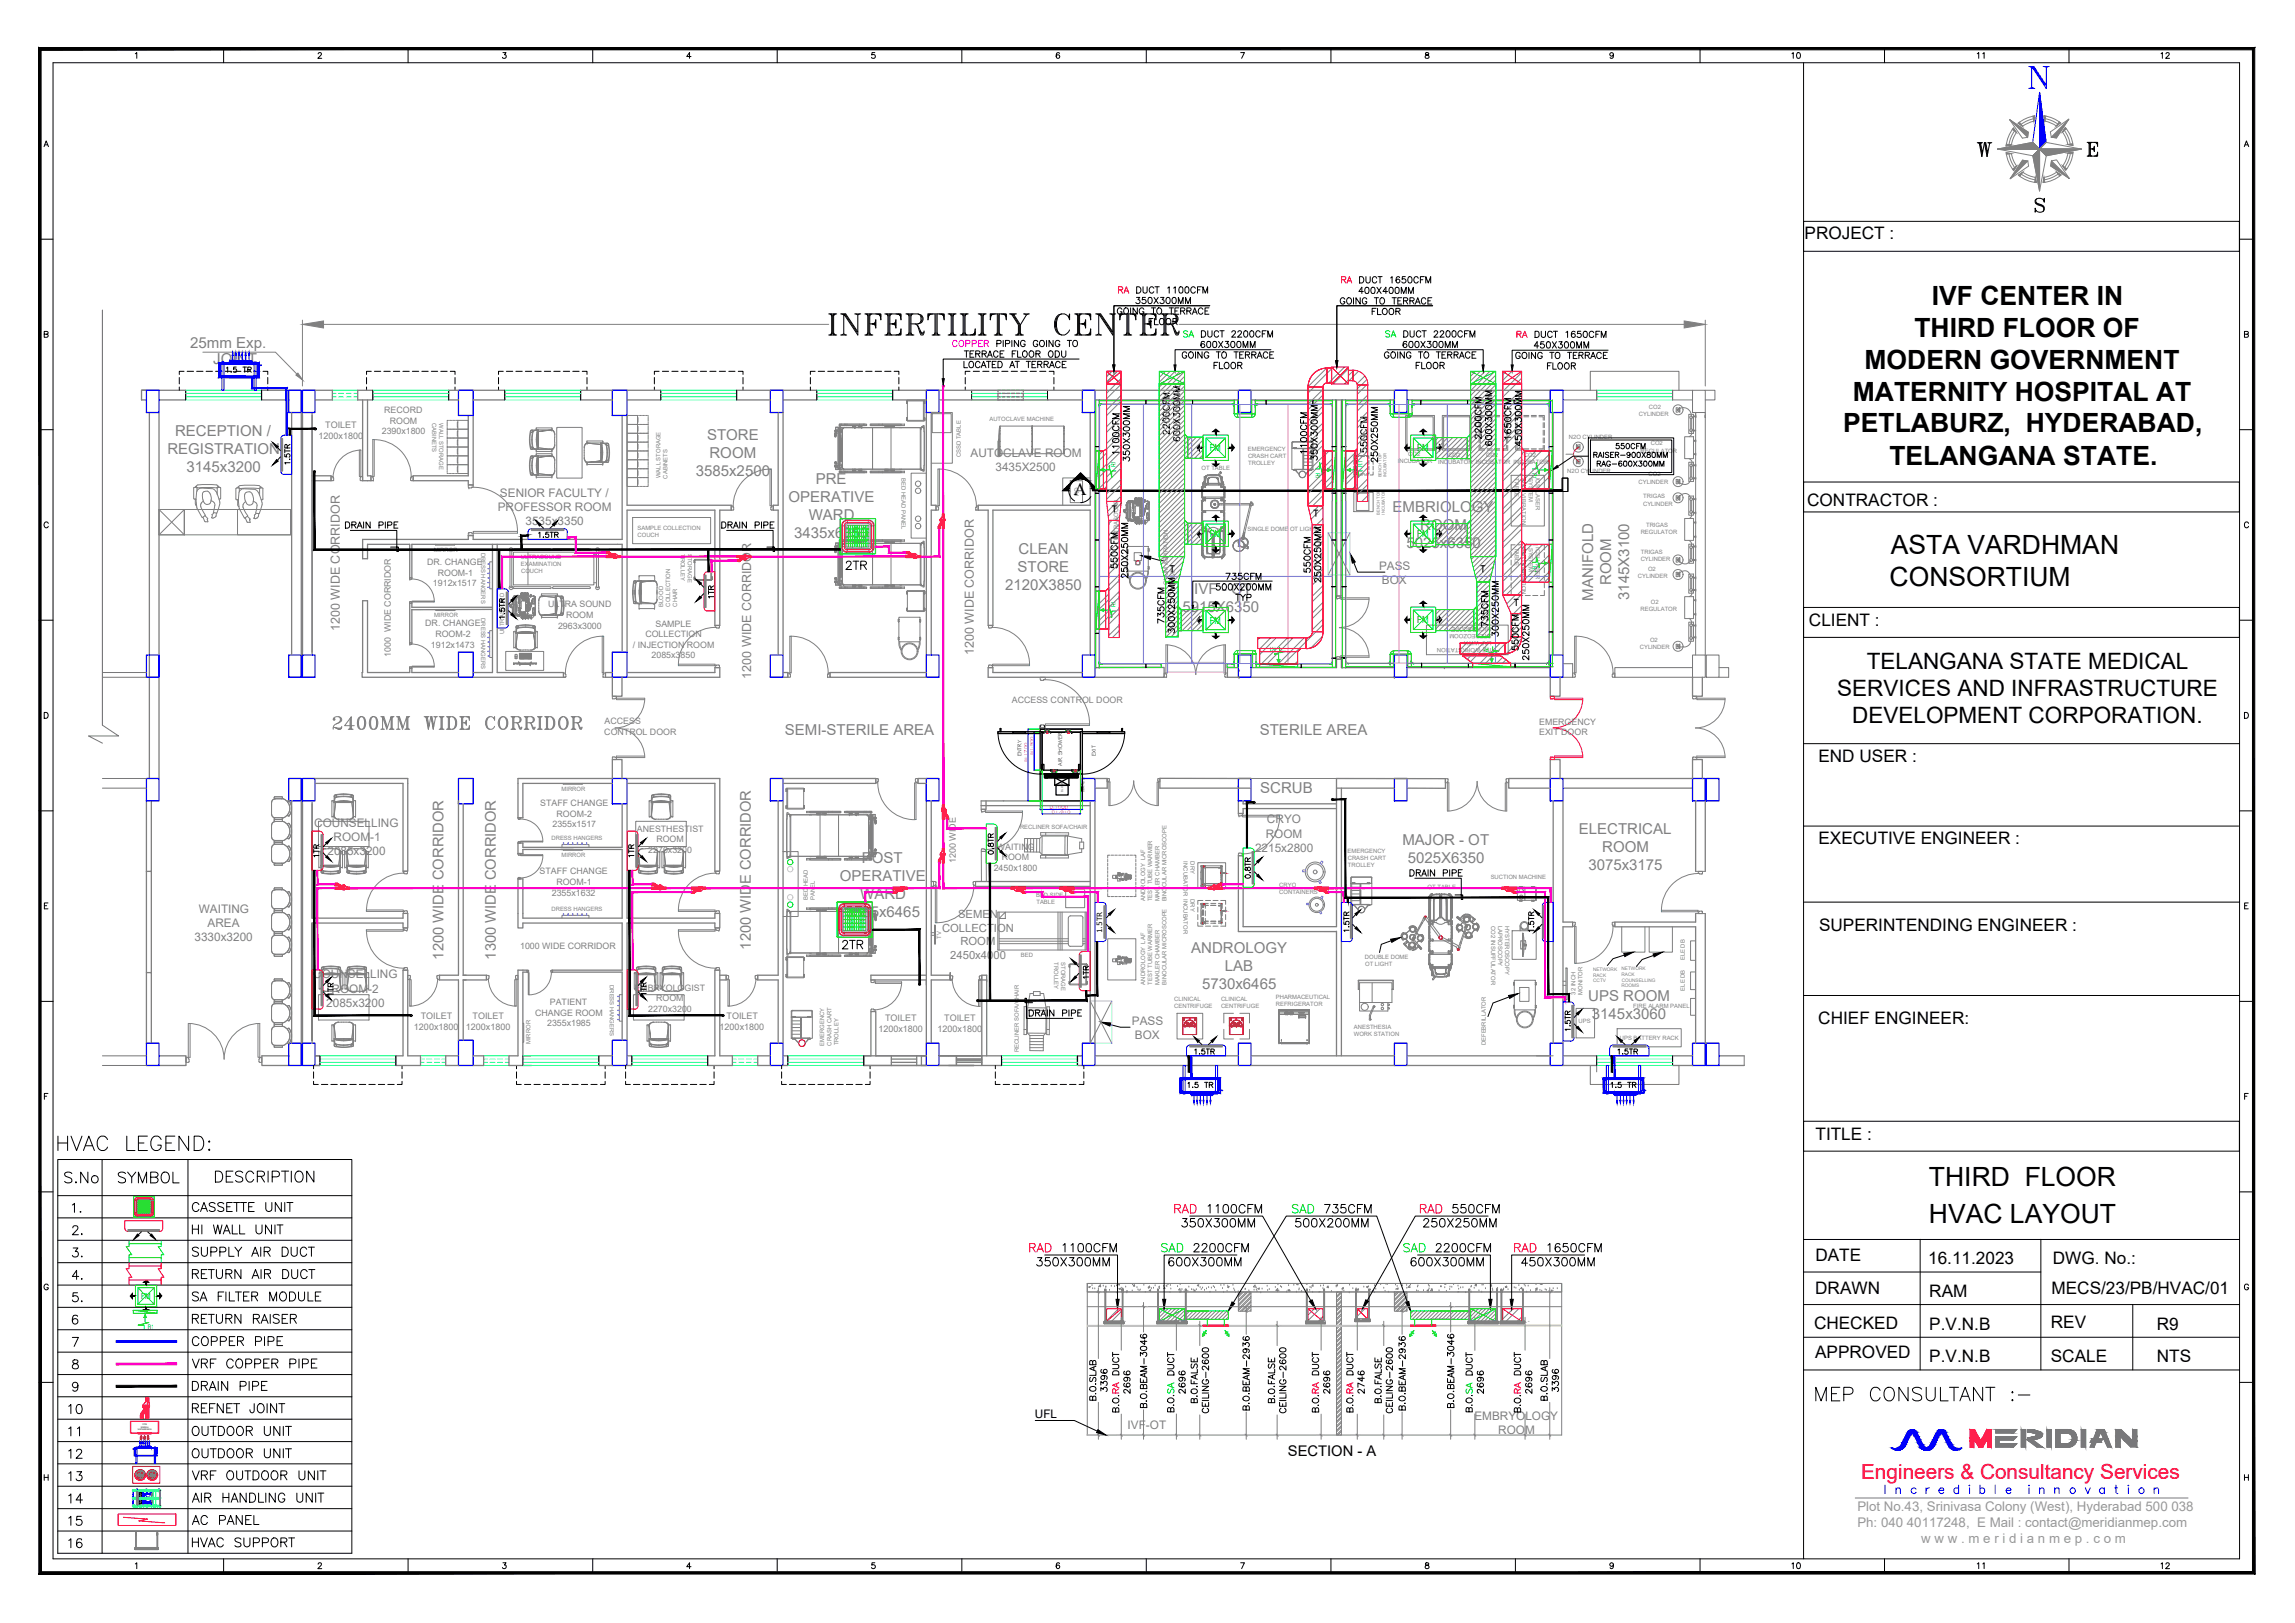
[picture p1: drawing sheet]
<svg xmlns="http://www.w3.org/2000/svg" width="594mm" height="420mm" viewBox="0 0 594 420" stroke-linecap="round" stroke-linejoin="round" font-family="sans-serif">
<defs><g id="words">
<text font-size="9.3" x="213.4" y="87.5">INFERTILITY CENTER</text>
<text font-size="7.5" x="13.8" y="298.8">HVAC LEGEND:</text>
<g font-size="7.1">
<text x="510.5" y="41.3">W</text>
<text x="468.8" y="363.7">MEP CONSULTANT :-</text>
</g>
<text font-size="7.1" fill="#808080" x="85" y="189.8">2400MM WIDE CORRIDOR</text>
<g font-size="6.9">
<text x="500.1" y="79">IVF CENTER IN</text>
<text x="495.6" y="87.2">THIRD FLOOR OF</text>
<text x="482.7" y="95.5">MODERN GOVERNMENT</text>
<text x="479.6" y="103.8">MATERNITY HOSPITAL AT</text>
<text x="477.1" y="112">PETLABURZ, HYDERABAD,</text>
<text x="489.1" y="120.3">TELANGANA STATE.</text>
<text x="489.5" y="143.5">ASTA VARDHMAN</text>
<text x="489.1" y="151.8">CONSORTIUM</text>
<text x="499.3" y="306.9">THIRD FLOOR</text>
<text x="499.3" y="316.7">HVAC LAYOUT</text>
</g>
<g font-size="6.2">
<text x="15.5" y="307.3">S.No</text>
<text x="29.3" y="307.3">SYMBOL</text>
<text x="54.7" y="306.9">DESCRIPTION</text>
</g>
<g font-size="5.8">
<text x="483.2" y="173.1">TELANGANA STATE MEDICAL</text>
<text x="475.6" y="180.2">SERVICES AND INFRASTRUCTURE</text>
<text x="479.4" y="187.2">DEVELOPMENT CORPORATION.</text>
</g>
<g font-size="5.7">
<text x="48.7" y="314.7">CASSETTE UNIT</text>
<text x="17.6" y="320.7">2.</text>
<text x="48.7" y="320.3">HI WALL UNIT</text>
<text x="17.6" y="326.3">3.</text>
<text x="48.7" y="332">RETURN AIR DUCT</text>
<text x="22.2" y="338" transform="rotate(-90 22.2 338)">5.</text>
<text x="48.7" y="343.6">RETURN RAISER</text>
<text x="48.7" y="349.2">COPPER PIPE</text>
<text x="48.7" y="360.9">DRAIN PIPE</text>
<text x="16.6" y="366.9">10</text>
<text x="48.7" y="372.5">OUTDOOR UNIT</text>
<text x="16.6" y="378.5">12</text>
<text x="16.6" y="384.2">13</text>
<text x="48.7" y="389.8">AIR HANDLING UNIT</text>
<text x="16.6" y="390.2">14</text>
<text x="16.6" y="395.8">15</text>
<text x="48.7" y="401.5">HVAC SUPPORT</text>
</g>
<text font-size="5.4" fill="#f00" x="481.8" y="382.8">Engineers &amp; Consultancy Services</text>
<g font-size="5.3" fill="#f00">
<text x="217.7" y="148.2">2TR</text>
<text x="217" y="246.6">2TR</text>
</g>
<g font-size="5.3">
<text x="21.9" y="314.7" transform="rotate(-90 21.9 314.7)">1.</text>
<text x="48.7" y="326">SUPPLY AIR DUCT</text>
<text x="17.6" y="332">4.</text>
<text x="48.7" y="337.6">SA FILTER MODULE</text>
<text x="48.7" y="354.9">VRF COPPER PIPE</text>
<text x="48.7" y="366.5">REFNET JOINT</text>
<text x="16.6" y="372.5">11</text>
<text x="48.7" y="378.2">OUTDOOR UNIT</text>
<text x="48.7" y="383.8">VRF OUTDOOR UNIT</text>
<text x="48.7" y="395.5">AC PANEL</text>
<text x="16.6" y="401.5">16</text>
</g>
<g font-size="4.9">
<text x="462.5" y="407.1">10</text>
<text x="510.5" y="407.1">11</text>
<text x="558.1" y="407.1">12</text>
</g>
<text font-size="4.6" x="278" y="128.1">A</text>
<g font-size="4.5">
<text x="467.1" y="62">PROJECT :</text>
<text x="467.8" y="130.9">CONTRACTOR :</text>
<text x="468.3" y="162">CLIENT :</text>
<text x="470.7" y="197.2">END USER :</text>
<text x="470.7" y="218.5">EXECUTIVE ENGINEER :</text>
<text x="470.9" y="241.1">SUPERINTENDING ENGINEER :</text>
<text x="470.7" y="265.2">CHIEF ENGINEER:</text>
<text x="470" y="295">TITLE :</text>
<text x="469.9" y="326.4">DATE</text>
<text x="499.1" y="327.3">16.11.2023</text>
<text x="531.4" y="327.3">DWG. No.:</text>
<text x="469.9" y="335.1">DRAWN</text>
<text x="499.4" y="335.8">RAM</text>
<text x="531" y="334.9">MECS/23/PB/HVAC/01</text>
<text x="469.6" y="344">CHECKED</text>
<text x="499.4" y="344.3">P.V.N.B</text>
<text x="530.9" y="343.9">REV</text>
<text x="558.3" y="344.3">R9</text>
<text x="469.9" y="351.5">APPROVED</text>
<text x="499.4" y="352.7">P.V.N.B</text>
<text x="530.9" y="352.7">SCALE</text>
<text x="558.3" y="352.7">NTS</text>
</g>
<g font-size="4.4">
<text x="462.5" y="15.9">10</text>
<text x="510.5" y="15.9">11</text>
<text x="558.1" y="15.9">12</text>
<text x="579.6" y="38.8">A</text>
<text x="88.2" y="137.6">DRAIN PIPE</text>
<text x="185.6" y="137.6">DRAIN PIPE</text>
<text x="185.6" y="155.6" transform="rotate(-90 185.6 155.6)">1TR</text>
<text x="83.6" y="222.6" transform="rotate(-90 83.6 222.6)">1TR</text>
<text x="165.1" y="222.6" transform="rotate(-90 165.1 222.6)">1TR</text>
<text x="282.6" y="254" transform="rotate(-90 282.6 254)">1TR</text>
<text x="87.1" y="258.6" transform="rotate(-90 87.1 258.6)">1TR</text>
<text x="168.3" y="258.6" transform="rotate(-90 168.3 258.6)">1TR</text>
<text x="324.2" y="365.8" transform="rotate(-90 324.2 365.8)">B.O.BEAM-2936</text>
<text x="377.1" y="365.1" transform="rotate(-90 377.1 365.1)">B.O.BEAM-3046</text>
</g>
<text font-size="4" x="257.9" y="221.9" transform="rotate(-90 257.9 221.9)">0.8TR</text>
<g font-size="3.9" fill="#808080">
<text x="49.2" y="90.1">25mm Exp.</text>
<text x="55.2" y="94.2">JOINT</text>
<text x="45.3" y="112.8">RECEPTION /</text>
<text x="43.3" y="117.5">REGISTRATION</text>
<text x="183" y="114">STORE</text>
<text x="183.7" y="118.7">ROOM</text>
<text x="48.3" y="122.2">3145x3200</text>
<text x="180.1" y="123.3">3585x2500</text>
<text x="211.2" y="125.3">PRE</text>
<text x="204.1" y="129.9">OPERATIVE</text>
<text x="209.4" y="134.6">WARD</text>
<text x="360.5" y="132.5">EMBRIOLOGY</text>
<text x="367.6" y="137.2">ROOM</text>
<text x="205.6" y="139.2">3435x6350</text>
<text x="263.7" y="143.5">CLEAN</text>
<text x="364.1" y="141.8">5025x6350</text>
<text x="263.4" y="148.2">STORE</text>
<text x="260.2" y="152.8">2120X3850</text>
<text x="309.2" y="153.8">IVF - OT</text>
<text x="412.4" y="155.5" transform="rotate(-90 412.4 155.5)">MANIFOLD</text>
<text x="417.1" y="151.5" transform="rotate(-90 417.1 151.5)">ROOM</text>
<text x="421.7" y="155.3" transform="rotate(-90 421.7 155.3)">3145X3100</text>
<text x="306.1" y="158.5">5915X6350</text>
<text x="203.2" y="190.4">SEMI-STERILE AREA</text>
<text x="326.1" y="190.1">STERILE AREA</text>
<text x="326.2" y="205.3">SCRUB</text>
<text x="408.7" y="215.9">ELECTRICAL</text>
<text x="363" y="218.8">MAJOR - OT</text>
<text x="414.8" y="220.5">ROOM</text>
<text x="217.4" y="228">OPERATIVE</text>
<text x="223.1" y="223.3">POST</text>
<text x="364.4" y="223.4">5025X6350</text>
<text x="411.2" y="225.2">3075x3175</text>
<text x="222.7" y="232.6">WARD</text>
<text x="218.9" y="237.3">3585x6465</text>
<text x="308.4" y="246.6">ANDROLOGY</text>
<text x="317" y="251.3">LAB</text>
<text x="311.2" y="255.9">5730x6465</text>
<text x="411.1" y="259.2">UPS ROOM</text>
<text x="412.1" y="263.9">3145x3060</text>
</g>
<g font-size="3.8" fill="#808080">
<text x="194.4" y="245.8" transform="rotate(-90 194.4 245.8)">1200 WIDE CORRIDOR</text>
<text x="114.8" y="248.4" transform="rotate(-90 114.8 248.4)">1200 WIDE CORRIDOR</text>
<text x="128.3" y="248.4" transform="rotate(-90 128.3 248.4)">1300 WIDE CORRIDOR</text>
</g>
<text font-size="3.8" x="333.4" y="377">SECTION - A</text>
<g font-size="3.4" fill="#989898">
<text x="480.8" y="391.1">Plot No.43, Srinivasa Colony (West), Hyderabad 500 038</text>
<text x="480.8" y="395.3">Ph: 040 40117248, E Mail : contact@meridianmep.com</text>
<text x="497.3" y="399.4">w w w . m e r i d i a n m e p . c o m</text>
</g>
<g font-size="3.2" fill="#808080">
<text x="88" y="163.4" transform="rotate(-90 88 163.4)">1200 WIDE CORRIDOR</text>
<text x="252.1" y="169.6" transform="rotate(-90 252.1 169.6)">1200 WIDE CORRIDOR</text>
<text x="194.5" y="175.7" transform="rotate(-90 194.5 175.7)">1200 WIDE CORRIDOR</text>
</g>
<g font-size="3" fill="#808080">
<text x="251.2" y="118.2">AUTOCLAVE ROOM</text>
<text x="257.7" y="121.9">3435X2500</text>
<text x="129.4" y="128.6">SENIOR FACULTY /</text>
<text x="128.8" y="132.3">PROFESSOR ROOM</text>
<text x="136" y="135.9">3535x3350</text>
<text x="357" y="147.5">PASS</text>
<text x="357.7" y="151.2">BOX</text>
<text x="81.3" y="214.1">COUNSELLING</text>
<text x="328" y="213.2">CRYO</text>
<text x="84.8" y="221.4">2085x3200</text>
<text x="86.3" y="217.7">ROOM-1</text>
<text x="324.9" y="220.5">2215x2800</text>
<text x="327.6" y="216.9">ROOM</text>
<text x="51.4" y="236.2">WAITING</text>
<text x="53.7" y="239.9">AREA</text>
<text x="50.3" y="243.5">3330x3200</text>
<text x="81.1" y="253.3">COUNSELLING</text>
<text x="85.8" y="257">ROOM-2</text>
<text x="84.5" y="260.6">2085x3200</text>
<text x="293" y="265.4">PASS</text>
<text x="293.8" y="269.1">BOX</text>
<text x="291.9" y="370">IVF-OT</text>
<text x="381.6" y="367.6">EMBRYOLOGY</text>
<text x="387.8" y="371.2">ROOM</text>
</g>
<text font-size="3" x="267.9" y="367">UFL</text>
<g font-size="2.9" fill="#808080">
<text x="248" y="237.6">SEMEN</text>
<text x="243.9" y="241.2">COLLECTION</text>
<text x="248.6" y="244.7">ROOM</text>
<text x="246" y="248.1">2450x4000</text>
</g>
<g font-size="2.5" fill="#0f0">
<text x="313.2" y="116.9">FM</text>
<text x="366.9" y="116.9">FM</text>
<text x="313.2" y="139.1">FM</text>
<text x="366.9" y="139.1">FM</text>
<text x="313.2" y="161.5">FM</text>
<text x="366.9" y="161.4">FM</text>
</g>
<g font-size="2.3" fill="#808080">
<text x="99.5" y="106.9">RECORD</text>
<text x="82.4" y="113.5">1200x1800</text>
<text x="84.2" y="110.8">TOILET</text>
<text x="98.8" y="112.4">2390x1800</text>
<text x="100.9" y="109.7">ROOM</text>
<text x="110.6" y="146.3">DR. CHANGE</text>
<text x="113.3" y="149">ROOM-1</text>
<text x="112.1" y="151.8">1912x1517</text>
<text x="141.9" y="157.3">ULTRA SOUND</text>
<text x="146.5" y="160">ROOM</text>
<text x="110.1" y="162.2">DR. CHANGE</text>
<text x="111.6" y="167.7">1912x1473</text>
<text x="112.7" y="164.9">ROOM-2</text>
<text x="144.5" y="162.8">2963x3000</text>
<text x="163.8" y="167.7">/ INJECTION ROOM</text>
<text x="167.1" y="165">COLLECTION</text>
<text x="169.7" y="162.2">SAMPLE</text>
<text x="101.1" y="170" transform="rotate(-90 101.1 170)">1000 WIDE CORRIDOR</text>
<text x="168.7" y="170.5">2085x3850</text>
<text x="261.9" y="182.1">ACCESS CONTROL DOOR</text>
<text x="156.4" y="190.3">CONTROL DOOR</text>
<text x="156.5" y="187.5">ACCESS</text>
<text x="398.4" y="187.6">EMERGENCY</text>
<text x="398.4" y="190.4">EXIT DOOR</text>
<text x="139.8" y="208.7">STAFF CHANGE</text>
<text x="143" y="214.2">2355x1517</text>
<text x="144.1" y="211.4">ROOM-2</text>
<text x="164.9" y="215.3">ANESTHESTIST</text>
<text x="167.8" y="220.8">2270x3200</text>
<text x="169.9" y="218.1">ROOM</text>
<text x="258" y="220">WAITING</text>
<text x="139.7" y="226.4">STAFF CHANGE</text>
<text x="247.5" y="223.5" transform="rotate(-90 247.5 223.5)">1200 WIDE</text>
<text x="257.2" y="225.5">2450x1800</text>
<text x="259.3" y="222.7">ROOM</text>
<text x="142.8" y="231.9">2355x1632</text>
<text x="144" y="229.1">ROOM-1</text>
<text x="134.6" y="245.6">1000 WIDE CORRIDOR</text>
<text x="164.2" y="256.5">EMBRYOLOGIST</text>
<text x="108.9" y="263.9">TOILET</text>
<text x="122.3" y="263.9">TOILET</text>
<text x="138.5" y="262.9">CHANGE ROOM</text>
<text x="142.3" y="260.2">PATIENT</text>
<text x="167.8" y="261.9">2270x3200</text>
<text x="169.9" y="259.2">ROOM</text>
<text x="188.1" y="263.9">TOILET</text>
<text x="107.2" y="266.6">1200x1800</text>
<text x="120.6" y="266.6">1200x1800</text>
<text x="141.6" y="265.7">2355x1985</text>
<text x="186.3" y="266.6">1200x1800</text>
<text x="227.4" y="267.1">1200x1800</text>
<text x="229.1" y="264.3">TOILET</text>
<text x="242.7" y="267.1">1200x1800</text>
<text x="244.4" y="264.3">TOILET</text>
</g>
<text font-size="2.1" fill="#0f0" x="36.5" y="336.3">FM</text>
<text font-size="1.9" x="285.3" y="241.6" transform="rotate(-90 285.3 241.6)">1.5TR</text>
<g font-size="1.7" fill="#0f0">
<text x="288.9" y="120.9" transform="rotate(-90 288.9 120.9)">R1</text>
<text x="340.5" y="122.4" transform="rotate(90 340.5 122.4)">R1</text>
<text x="352.7" y="120.9" transform="rotate(-90 352.7 120.9)">R1</text>
<text x="396.6" y="122.4" transform="rotate(90 396.6 122.4)">R1</text>
<text x="396.6" y="146.6" transform="rotate(90 396.6 146.6)">R1</text>
<text x="288.9" y="157.2" transform="rotate(-90 288.9 157.2)">R1</text>
<text x="330.3" y="167.5" transform="rotate(180 330.3 167.5)">R1</text>
<text x="385.4" y="167.4" transform="rotate(180 385.4 167.4)">R1</text>
</g>
<text font-size="1.6" fill="#0f0" x="38.2" y="344.1">R1</text>
<g font-size="1.5" fill="#808080">
<text x="424.2" y="107.6">CYLINDER</text>
<text x="426.8" y="105.8">CO2</text>
<text x="111.9" y="109.5" transform="rotate(90 111.9 109.5)">CABINETS</text>
<text x="113.7" y="109.5" transform="rotate(90 113.7 109.5)">WALL STORAGE</text>
<text x="256.1" y="108.9">AUTOCLAVE MACHINE</text>
<text x="406.1" y="113.6">N2O CYLINDER</text>
<text x="248.7" y="118.3" transform="rotate(-90 248.7 118.3)">CSSD TABLE</text>
<text x="323" y="116.7">EMERGENCY</text>
<text x="323.1" y="118.5">CRASH CART</text>
<text x="361.8" y="120">INCUBATOR</text>
<text x="364.5" y="118.1">CO2</text>
<text x="374.9" y="118.3">CO2</text>
<text x="384.7" y="118.2">CO2</text>
<text x="394.5" y="118.3">CO2</text>
<text x="424.7" y="117.2">REGULATOR</text>
<text x="427.3" y="115.3">CO2</text>
<text x="171" y="123.8" transform="rotate(-90 171 123.8)">WALL STORAGE</text>
<text x="172.8" y="123.9" transform="rotate(-90 172.8 123.9)">CABINETS</text>
<text x="233.4" y="123.8" transform="rotate(90 233.4 123.8)">BED HEAD PANEL</text>
<text x="311" y="121.7">OT TABLE</text>
<text x="323.1" y="120.3">TROLLEY</text>
<text x="372.3" y="120.1">INCUBATOR INCUBATOR INCUBATOR</text>
<text x="392.1" y="123.8" transform="rotate(90 392.1 123.8)">TABLE</text>
<text x="393.9" y="123.9" transform="rotate(90 393.9 123.9)">ANTI VIBRATION</text>
<text x="395.7" y="123.8" transform="rotate(90 395.7 123.8)">SYSTEM</text>
<text x="397.6" y="123.7" transform="rotate(90 397.6 123.7)">ICSI LASER</text>
<text x="405.7" y="122.5">N2O CYLINDER</text>
<text x="424.2" y="125.2">CYLINDER</text>
<text x="426.7" y="123.3">CO2</text>
<text x="279.3" y="128.4" transform="rotate(-90 279.3 128.4)">RO</text>
<text x="425.3" y="130.9">CYLINDER</text>
<text x="425.4" y="129">TRIGAS</text>
<text x="165" y="137.1">SAMPLE COLLECTION</text>
<text x="322.9" y="137.4">SINGLE DOME OT LIGHT</text>
<text x="426.1" y="136.3">TRIGAS</text>
<text x="112.3" y="142.8">MIRROR</text>
<text x="124.5" y="143" transform="rotate(90 124.5 143)">DRESS HANGERS</text>
<text x="165" y="139">COUCH</text>
<text x="176.2" y="143.4" transform="rotate(90 176.2 143.4)">TROLLEY</text>
<text x="178.1" y="143.4" transform="rotate(90 178.1 143.4)">STORAGE</text>
<text x="289.4" y="139.8" transform="rotate(-90 289.4 139.8)">ULTRASOUND</text>
<text x="392.1" y="141.8" transform="rotate(90 392.1 141.8)">TABLE</text>
<text x="393.9" y="141.8" transform="rotate(90 393.9 141.8)">ANTI VIBRATION</text>
<text x="395.7" y="141.8" transform="rotate(90 395.7 141.8)">SYSTEM</text>
<text x="397.6" y="141.7" transform="rotate(90 397.6 141.7)">ICSI LASER</text>
<text x="424.7" y="138.2">REGULATOR</text>
<text x="424.7" y="143.3">TRIGAS</text>
<text x="134.8" y="144.8">ULTRASOUND</text>
<text x="134.8" y="146.6">EXAMINATION</text>
<text x="134.9" y="148.4">COUCH</text>
<text x="424" y="149.7">CYLINDER</text>
<text x="424.7" y="145.2">CYLINDER</text>
<text x="426.6" y="147.9">O2</text>
<text x="302.3" y="151.4" transform="rotate(-90 302.3 151.4)">OVUM ASPIRATION</text>
<text x="304.1" y="151.4" transform="rotate(-90 304.1 151.4)">PUMP</text>
<text x="112.4" y="159.7">MIRROR</text>
<text x="124.5" y="160" transform="rotate(90 124.5 160)">DRESS HANGERS</text>
<text x="171.7" y="157.1" transform="rotate(-90 171.7 157.1)">BLOOD</text>
<text x="173.5" y="157" transform="rotate(-90 173.5 157)">COLLECTION</text>
<text x="175.3" y="157" transform="rotate(-90 175.3 157)">CHAIR</text>
<text x="424.7" y="158.1">REGULATOR</text>
<text x="427.3" y="156.3">O2</text>
<text x="130.5" y="164.1" transform="rotate(-90 130.5 164.1)">ULTRASOUND</text>
<text x="386.1" y="164.2" transform="rotate(180 386.1 164.2)">STEREOZOOM</text>
<text x="386.1" y="167.8" transform="rotate(180 386.1 167.8)">IVF WORKSTATION</text>
<text x="386.1" y="166" transform="rotate(180 386.1 166)">LAF WITH</text>
<text x="386.1" y="162.3" transform="rotate(180 386.1 162.3)">MICROSCOPE</text>
<text x="427.1" y="166.2">O2</text>
<text x="424.5" y="168">CYLINDER</text>
<text x="145.3" y="204.7">MIRROR</text>
<text x="264" y="214.6">RECLINER SOFA/CHAIR</text>
<text x="142.8" y="217.5">DRESS HANGERS</text>
<text x="145.3" y="221.8">MIRROR</text>
<text x="348.8" y="220.8">EMERGENCY</text>
<text x="306.3" y="223" transform="rotate(90 306.3 223)">INCUBATOR INCUBATOR</text>
<text x="308.2" y="223" transform="rotate(90 308.2 223)">DRY</text>
<text x="348.9" y="222.6">CRASH CART</text>
<text x="348.9" y="224.4">TROLLEY</text>
<text x="385.9" y="227.5">SUCTION MACHINE</text>
<text x="209.1" y="232.9" transform="rotate(-90 209.1 232.9)">BED HEAD</text>
<text x="210.9" y="232.9" transform="rotate(-90 210.9 232.9)">PANEL</text>
<text x="268.2" y="232.2">BED SIDE</text>
<text x="296.4" y="233.2" transform="rotate(-90 296.4 233.2)">ANDROLOGY LAF</text>
<text x="298.3" y="233.3" transform="rotate(-90 298.3 233.3)">TEST TUBE WARMER</text>
<text x="300.1" y="233.4" transform="rotate(-90 300.1 233.4)">MAKLER CHAMBER</text>
<text x="301.9" y="233.4" transform="rotate(-90 301.9 233.4)">BINOCULAR MICROSCOPE</text>
<text x="308.2" y="232.8" transform="rotate(90 308.2 232.8)">DRY</text>
<text x="331.1" y="229.7">CRYO</text>
<text x="331.1" y="231.5">CONTAINERS</text>
<text x="369.5" y="230.2">OT TABLE</text>
<text x="142.8" y="235.8">DRESS HANGERS</text>
<text x="268.3" y="234">TABLE</text>
<text x="386" y="239.7" transform="rotate(90 386 239.7)">CO2 INSUFFULATOR</text>
<text x="387.8" y="239.7" transform="rotate(90 387.8 239.7)">LAPROSCOPY</text>
<text x="389.7" y="239.7" transform="rotate(90 389.7 239.7)">HYSTEROSCOPY</text>
<text x="243.6" y="243" transform="rotate(-90 243.6 243)">TV</text>
<text x="264.3" y="247.8">BED</text>
<text x="272.9" y="249.1" transform="rotate(90 272.9 249.1)">TROLLEY</text>
<text x="274.7" y="249.1" transform="rotate(90 274.7 249.1)">STORAGE</text>
<text x="353.3" y="248.2">DOUBLE DOME</text>
<text x="353.4" y="250">OT LIGHT</text>
<text x="436.1" y="248.6" transform="rotate(-90 436.1 248.6)">ELE DB</text>
<text x="157.9" y="255" transform="rotate(90 157.9 255)">DRESS HANGERS</text>
<text x="296.4" y="254.9" transform="rotate(-90 296.4 254.9)">ANDROLOGY LAF</text>
<text x="298.3" y="254.9" transform="rotate(-90 298.3 254.9)">TEST TUBE WARMER</text>
<text x="300.1" y="255" transform="rotate(-90 300.1 255)">MAKLER CHAMBER</text>
<text x="301.9" y="255" transform="rotate(-90 301.9 255)">BINOCULAR MICROSCOPE</text>
<text x="407.9" y="257.5" transform="rotate(-90 407.9 257.5)">32 INCH</text>
<text x="409.7" y="257.5" transform="rotate(-90 409.7 257.5)">MONITOR</text>
<text x="436.1" y="256.4" transform="rotate(-90 436.1 256.4)">ELE DB</text>
<text x="304" y="259.2">CLINICAL</text>
<text x="304" y="261">CENTRIFUGE</text>
<text x="316.1" y="259.2">CLINICAL</text>
<text x="316.1" y="261">CENTRIFUGE</text>
<text x="330.3" y="258.5">PHARMACEUTICAL</text>
<text x="330.3" y="260.3">REFRIGERATOR</text>
<text x="422.8" y="260.9">FIRE ALARM PANEL</text>
<text x="350.4" y="268.3">WORK STATION</text>
<text x="350.5" y="266.4">ANESTHESIA</text>
<text x="408.6" y="264.9">UPS</text>
<text x="419.3" y="269.2">UPS BATTERY RACK</text>
<text x="137.3" y="270.3" transform="rotate(-90 137.3 270.3)">MIRROR</text>
<text x="213.4" y="270.7" transform="rotate(-90 213.4 270.7)">EMERGENCY</text>
<text x="215.2" y="270.7" transform="rotate(-90 215.2 270.7)">CRASH CART</text>
<text x="217.1" y="270.6" transform="rotate(-90 217.1 270.6)">TROLLEY</text>
<text x="263.7" y="272.4" transform="rotate(-90 263.7 272.4)">RECLINER SOFA/CHAIR</text>
<text x="384.7" y="270.6" transform="rotate(-90 384.7 270.6)">DEFEBRILLATOR</text>
</g>
<g font-size="1.5">
<text x="264.4" y="195.8" transform="rotate(-90 264.4 195.8)">ENTRY</text>
<text x="283.6" y="195.6" transform="rotate(-90 283.6 195.6)">EXIT</text>
<text x="274.9" y="198.3" transform="rotate(-90 274.9 198.3)">AIR SHOWER</text>
</g>
<g font-size="1.3" fill="#f00">
<text x="266" y="197.2" transform="rotate(-90 266 197.2)">W:1700</text>
<text x="267.6" y="195.6" transform="rotate(-90 267.6 195.6)">W1:900</text>
<text x="271.8" y="209.5">D:1000</text>
<text x="272.3" y="210.6">D1:910</text>
</g>
<g font-size="1.2" fill="#808080">
<text x="412.4" y="251.3">NETWORK</text>
<text x="419.7" y="251.2">NETWORK</text>
<text x="412.4" y="252.8">RACK</text>
<text x="412.4" y="254.2">CCTV</text>
<text x="419.7" y="252.7">RACK</text>
<text x="419.7" y="255.6">ROOMS</text>
<text x="419.8" y="254.2">COUNSELLING</text>
</g>
<g font-size="1.1" fill="#808080">
<text x="357.6" y="123.6" transform="rotate(-90 357.6 123.6)">BENCH TOP</text>
<text x="358.9" y="123.6" transform="rotate(-90 358.9 123.6)">INCUBATOR</text>
<text x="357.1" y="133.2" transform="rotate(-90 357.1 133.2)">BENCH TOP</text>
<text x="358.5" y="133.2" transform="rotate(-90 358.5 133.2)">INCUBATOR</text>
</g>
<g font-size=".7">
<text x="275.2" y="204.9" transform="rotate(-90 275.2 204.9)">BLOWER</text>
<text x="280.8" y="205" transform="rotate(-90 280.8 205)">CONTROLS</text>
</g>
<g font-size=".5">
<text x="35.6" y="370.2">1437X622X919</text>
<text x="36.5" y="369.6">WXDXH</text>
<text x="36.8" y="368.9">11TR</text>
</g>
</g></defs>
<!-- layer: 0 -->
<path d="M466.9 192.5h112.8M466.9 213.9h112.6M466.9 233.5h112.8M466.9 257.7h112.8M466.9 329.3h61.4M466.9 337.7h112.8M466.9 320.9h112.8M497 320.8v33.9M528.3 320.8v33.9M552.1 337.7v17M466.9 346.2h112.8M466.9 354.7h112.8" fill="none" stroke="#000" stroke-width=".26"/>
<!-- layer: TITLE -->
<g fill="none" stroke="#000" stroke-width=".26">
<path d="M13.7 16.2h566v387.3h-566zM35 13.9l.4-.3v1.5M57.9 12.6v3.6M82.4 14l.1-.3 .4-.1 .3 .4-.9 1.1h1M105.6 12.6v3.6M130.2 13.6h.8l-.4 .6a.51 .51 0 0 1 .3 .8 .51 .51 0 0 1-.8-.2M153.4 12.6v3.6M178.9 14.6h-1.1l.7-1v1.5M201.2 12.6v3.6M226.5 13.6h-.8v.7a.53 .53 0 0 1 .7-.1 .53 .53 0 0 1 0 .8 .53 .53 0 0 1-.8-.2M249 12.6v3.6M274.2 13.8v-.1a.72 .72 0 0 0-.9 .5 .72 .72 0 0 0 .5 .9 .46 .46 0 0 0 .5-.4 .46 .46 0 0 0-.4-.5 .46 .46 0 0 0-.5 .4"/>
<path d="M296.7 12.6v3.6M321.2 13.6h.9l-.7 1.5M344.5 12.6v3.6M369 13.7v.4l.5 .2a.45 .45 0 0 1 .4 .5 .45 .45 0 0 1-.6 .3h-.3a.63 .63 0 0 1 .1-.8 .63 .63 0 0 1 .7-.2v-.4zM392.3 12.6v3.6M417.6 14.1a.46 .46 0 0 1-.5 .4 .46 .46 0 0 1-.3-.6 .46 .46 0 0 1 .6-.2l.2 .1v1l-.4 .3-.4-.2M440.1 12.6v3.6M466.9 16.2v387.3M487.8 12.6v3.6M535.6 12.6v3.6M11.4 38l.6-1.5 .5 1.5M11.6 37.5h.7"/>
<path d="M466.9 57.3h112.8v7.8h-112.8zM10.1 61.9h3.6M579.7 61.9h3.7M11.4 86.5l.9-.1 .1-.5-1-.1v1.5l.9-.1 .2-.4-.4-.3M581 86.5l.9-.1v-.5l-.9-.1v1.5l.9-.1 .1-.4-.3-.3M10.1 111.2h3.6M579.7 111.2h3.7M12.5 135.5a.62 .62 0 0 0-.8-.3 .62 .62 0 0 0-.3 .8 .56 .56 0 0 0 .5 .6 .56 .56 0 0 0 .6-.3M466.9 124.8h112.8v7.7h-112.8zM582.1 135.5a.6 .6 0 0 0-.9-.3 .6 .6 0 0 0-.2 .8 .54 .54 0 0 0 .4 .6 .54 .54 0 0 0 .7-.3M466.9 157.3h112.8v7.7h-112.8zM10.1 160.6h3.6"/>
<path d="M579.7 160.6h3.7M11.4 184.4h.6a.82 .82 0 0 1 .5 .8 .82 .82 0 0 1-.5 .8h-.6zM581 184.4h.5a.82 .82 0 0 1 .5 .8 .82 .82 0 0 1-.5 .8h-.5zM10.1 209.9h3.6M579.7 209.9h3.7M11.5 234.5h.6M12.4 233.8h-.9v1.5h.9M581 234.5h.6M582 233.8h-1v1.5h1M10.3 259.2h3.4M579.7 259.2h3.7M11.5 283.8h.6"/>
<path d="M12.4 283.1h-.9v1.5M466.9 290.3h112.8v7.7h-112.8zM581 283.8h.6M582 283.1h-1v1.5M10.1 308.6h3.6M579.7 308.6h3.7M12.5 332.8a.57 .57 0 0 0-.6-.4 .57 .57 0 0 0-.5 .6v.4a.55 .55 0 0 0 .6 .5 .55 .55 0 0 0 .5-.5h-.4M582.1 332.8a.55 .55 0 0 0-.7-.4 .55 .55 0 0 0-.4 .6v.4a.53 .53 0 0 0 .5 .5 .53 .53 0 0 0 .6-.5h-.4M10.1 357.9h3.6M579.7 357.9h3.7M11.4 382.5h1.1M11.4 381.7v1.5"/>
<path d="M12.5 381.7v1.5M581 381.7v1.5M581 382.5h1M582 381.7v1.5M35 404.9l.4-.3v1.5M57.9 403.5v3.7M82.4 404.9l.2-.3h.3l.3 .3v.3l-.9 .9h1M105.6 403.5v3.7M130.2 404.6h.8l-.4 .6a.49 .49 0 0 1 .3 .8 .49 .49 0 0 1-.8-.2M153.4 403.5v3.7M178.9 405.6h-1.1l.7-1v1.5M201.2 403.5v3.7"/>
<path d="M226.5 404.6h-.8v.6a.53 .53 0 0 1 .7 0 .53 .53 0 0 1 0 .7 .53 .53 0 0 1-.8-.1M249 403.5v3.7M274.2 404.8v-.1a.74 .74 0 0 0-.9 .5 .74 .74 0 0 0 .5 .9 .46 .46 0 0 0 .5-.4 .46 .46 0 0 0-.4-.5 .46 .46 0 0 0-.5 .4M296.7 403.5v3.7M321.2 404.6h.9l-.7 1.5M344.5 403.5v3.7M369 404.7v.4l.5 .1a.46 .46 0 0 1 .4 .6 .46 .46 0 0 1-.6 .3l-.3-.1a.63 .63 0 0 1 .1-.7 .63 .63 0 0 1 .7-.2v-.4zM392.3 403.5v3.7M417.6 405.1a.46 .46 0 0 1-.5 .4 .46 .46 0 0 1-.3-.6 .46 .46 0 0 1 .6-.2l.2 .4a.69 .69 0 0 1-.5 1l-.3-.3M440.1 403.5v3.7M487.8 403.5v3.7M535.6 403.5v3.7"/>
</g>
<path d="M583.7 12.3l-.6 .6 .6 394.6zM583.1 12.9l.6 394.6-.6-.6zM10 407.5h573.7l-.6-.6zM10 407.5l.6-.6h572.5zM10 12.3v395.2l.6-.6zM10 12.3l.6 .6v394zM10 12.3l.6 .6 573.1-.6zM10.6 12.9l573.1-.6-.6 .6z" fill="#000" stroke="#000" stroke-width=".26"/>
<path d="M525.1 17.2h1.4l3.2 4.9M525.4 17.2l.5 .3M526.2 17.2l3.2 4.9M528.9 17.2h1.6M529.2 17.2l.5 .3 .5-.3M529.7 17.5v5.4l-3.8-5.7v5.4M525.1 22.9h1.6M525.4 22.9l.5-.3 .6 .3M526.2 36.9l1.8-13 1.6 13" fill="none" stroke="#00f" stroke-width=".26"/>
<!-- layer: TEXT -->
<g fill="none" stroke="#000" stroke-width=".26">
<path d="M540.3 36.9h2.7v1l-.2-1M540.4 36.9l.4 .1M540.6 36.9l.2 .3M540.8 36.9v3.5M540.9 37v3.2M541.1 36.9v3.5M541.1 38.6h1M541.3 36.9l-.2 .3M541.5 36.9l-.4 .1M542.1 37.9v1.3l-.1-.6zM542.1 38.2l-.3 .4 .3 .3M542.1 38.4l-.6 .2 .6 .1"/>
<path d="M542.1 36.9l.9 .1M542.5 36.9l.5 .3M542.6 36.9l.4 .5M543 39.9l-.4 .5M527 52.4a2.56 2.56 0 0 0 1.8 1l.2 .3M527.1 51.5a.72 .72 0 0 0 .4 1.2l1.5 .7a1.1 1.1 0 0 1-.2 1.4 1.1 1.1 0 0 1-1.5 0l-.5-.9v1l.2-.5M529 51.8l.2-.5v1.1a1.33 1.33 0 0 0-1-1.1 1.33 1.33 0 0 0-1.4 .5v.6a2.84 2.84 0 0 0 2 1.1l.2 .4-.2 .9M540.3 40.4h2.7v-1l-.2 1M540.8 40.2l-.4 .2M540.8 40.1l-.2 .3M541.1 40.1l.2 .3M541.1 40.2l.4 .2"/>
<path d="M543 40.2l-.9 .2M543 40.1l-.5 .3"/>
</g>
<!-- layer: TITLE -->
<g fill="none" stroke="#808080" stroke-width=".26">
<path d="M517.1 38.6h10.9h-10.9M520.1 39.9l.5 1.8 .9 1.7M520.2 31l4.8 3.2-.1 1.3-1.4 .3zM520.6 37.5l-1.3 .3M521.5 33.9l-1 1.7-.5 1.9M521.9 34.3l-.7-1.1-1.4 2.5-.5 2.1M522 34.3l-.9 1.5-.4 1.7M526.2 36.9l-9.1 1.7 9.1 1.7M526.2 36.9l1.8 1.7h10.8h-10.8l1.6-1.7-1.6 1.7zM526.6 30.7l-1.8 .5-1.6 1M526.6 30l-.1 1.4M526.7 30l-2 .5-2.3 1.4 1.1 .8 1.5-.8 1.5-.5"/>
<path d="M528 38.6v10.8v-10.8l1.7 1.7zM529.3 30.7l1.7 .5 1.7 .9M529.3 31.4l-.1-1.4 1.9 .5 2.3 1.3M529.4 31.4l1.5 .4 1.4 .8 1.1-.8M529.6 36.9l9.2 1.7-9.1 1.7-1.7 9.1-1.8-9.1M530.7 34.1l4.8-3.3-3.2 4.9-1.3-.2zM533.9 34.2l.9 1.5 .5 1.7M534.4 33.8l1 1.7 .5 1.8M534.6 33l-.8 1.2M534.7 33.1l1.4 2.5 .5 2.1M535.2 37.4l1.3 .3M535.9 39.8l-.5 1.8-.9 1.7"/>
<path d="M522 43l-.7 1.1M522.1 43l-.9-1.5-.5-1.7-1.4-.3 .5 2.2 1.5 2.5M522.5 45.4l2.5 1.4 2.2 .5M523.3 45.1l1.7 .9 1.8 .6M523.6 41.5l1.3 .2 .2 1.3-4.8 3.3zM523.6 44.6l-1.1 .7M523.6 44.6l1.6 .9 1.7 .4M526.2 40.3l1.8-1.7-1.8 1.7M526.9 45.9l.2 1.3M531 41.6l1.4-.2 3.3 4.8-4.9-3.2zM532.4 44.5l1.1 .8-2.5 1.5-2.1 .5 .2-1.4M532.4 44.5l-1.5 .9-1.7 .5"/>
<path d="M532.8 45l-1.7 1-1.8 .5M533.9 42.9l.8 1.1M534 42.9l.8-1.5 .4-1.7 1.4-.3-.4 2.1-1.5 2.6"/>
</g>
<g fill="#808080" stroke="#808080" stroke-width=".26">
<path d="M517.1 38.6l9.1-1.7 1.8 1.7z"/>
<path d="M528 38.6h10.8l-9.1 1.7z"/>
<path d="M534.6 33l.3 .4-1.1 .8z"/>
<path d="M535.5 30.8l-3.2 4.9-1.3-.2z"/>
<path d="M533 31.6l.4 .2-1.1 .8z"/>
<path d="M535.2 37.4l1.3-.2v.5z"/>
<path d="M535.2 39.7l1.4-.3-.1 .4z"/>
<path d="M532.4 44.5l1.1 .8-.4 .2z"/>
<path d="M533.9 42.9l1.1 .8-.3 .3z"/>
<path d="M531 41.6l4.7 4.6-4.9-3.2z"/>
<path d="M526.2 40.3l1.8-1.7v10.8z"/>
<path d="M529.1 45.9l.2 1.2-.4 .1z"/>
<path d="M526.9 45.9l.2 1.3h-.4z"/>
<path d="M520.2 31l4.8 3.2-.1 1.3z"/>
<path d="M521.2 33.1l.7 1.2-1-.8z"/>
<path d="M522.4 31.9l.3-.3 .8 1.1z"/>
<path d="M519.4 37.3l1.2 .2-1.3 .3z"/>
<path d="M523.6 41.5l1.3 .2-4.6 4.6z"/>
<path d="M519.3 39.5l1.4 .3-1.3 .1z"/>
<path d="M522.5 45.3l1.1-.7-.7 1z"/>
<path d="M521 43.8l1-.8-.7 1.1z"/>
<path d="M526.2 30.1l.4-.1-.1 1.4z"/>
<path d="M529.1 30h.5l-.3 1.4z"/>
</g>
<path d="M528 23.9l1.6 13-1.6 1.7z" fill="#00f" stroke="#00f" stroke-width=".26"/>
<!-- layer: DOOR -->
<g fill="none" stroke="#808080" stroke-width=".26">
<path d="M96.5 113.8v9.5h.4v-9.5M96.9 113.8a9.5 9.5 0 0 1 9.5 9.9M96.7 124.3h.1M96.7 124.3l-.2-1h-.5v1.1h.5M96.7 124.3l-.2 .1M106.3 124.3l.1-1h.5v1.1h-.5M106.3 124.3l.2 .1M121.2 126.1v-.6h1.3v.6l-1.1 .2M121.3 126.2l.1 .1M121.4 126.3h.1M121.4 137.9h.1M121.4 137.9l1.1 .1v.6h-1.3v-.6"/>
<path d="M121.4 137.9l-.1 .2M122 126.1a11.5 11.5 0 0 1 12 11.5h-11.5v.4h11.5M242.8 121.4v9.6h.4v-9.6a9.5 9.5 0 0 1 9.5 10M242.9 131.9h.1M243 131.9l-.2-.9h-.5v1.1l.5-.1M243 131.9l-.2 .2M252.6 131.9h.1M252.6 131.9l.1-.9h.5v1.1l-.5-.1M252.6 131.9l.2 .2M145.9 174.2h.4l.1 1.1h-.5zM146.4 175.2h.1M156.1 175.2l.2-1h.4v1.1l-.6-.1"/>
<path d="M156.1 175.2h.1M156.3 164.7v9.5h-.4v-9.5a9.5 9.5 0 0 0-9.5 9.9M255.9 162.4v-.5h1v.5l-.9 .2M255.9 172.3v.5h1v-.5l-.9-.1-.1 .1M255.9 162.4l.2 .2M256 162.5v.1M256.6 162.4a9.5 9.5 0 0 1 9.9 9.5h-9.6v.4h9.6M227.2 201.6l-.5-.1v1.1h.5l.1-.9M227.2 201.6l.1 .1M227.2 202.3a9.5 9.5 0 0 0 9.6 9.9M227.3 201.7h.1M236.7 212.2v-9.6h.4v9.6"/>
<path d="M237 201.7h.1M237.1 201.5h.5v1.1h-.5v-.3h-.1zM225.6 254.3l.9-.1v-.5h-1.1v.5l.2 .2M226.5 254.2h6.9v.4h-6.9zM233.4 254.2a7.2 7.2 0 0 1-7.2 7.2M246 252.6l.6 .1-.1 1h-.5zM246.5 253.3a7.2 7.2 0 0 0 7.2 7.2M246.6 252.8h.1M253.3 253.7h.4v6.8h-.4zM253.5 252.8l.2 .9h.4v-1.1h-.4l-.2 .2M253.5 252.8h.1M225.6 261.2l.9 .2v.5h-1.1l.1-.5"/>
<path d="M225.6 261.2v.1M225.6 261.3l-.1 .1"/>
</g>
<path d="M96.5 113.8h.4M134 137.6v.4M242.8 121.4h.4M155.9 164.7h.4M266.5 171.9v.4M236.7 212.2h.4" fill="none" stroke="#008ab8" stroke-width=".26"/>
<!-- layer: P-Wall -->
<g fill="none" stroke="#808080" stroke-width=".34">
<path d="M36.6 101h1.3h-1.3v2.5h1.3M38.7 106.8v94.7M41.2 101h6.9v2.5h-6.9M41.2 106.8v94.7M74.7 101h-7v2.5h7M78.3 106.8v62.8M80.8 106.8v62.8M121.2 107.6v15.6h-14.3v1.2h14.3M122.5 107.6v17.9M239.8 106.8v62.8M241.1 106.8v24h1.2v1.3h-1.2v37.5M282.2 106.8v24h-29v1.3h2.6v29.8h1.2v-29.8h25.2v37.5"/>
<path d="M283.4 106.8v62.8M346 103.5v50.8h1.1M364.2 101h37.1M364.2 103.5h37.1M95.1 123.2h.9v1.2h-.9M121.2 138.6h1.3M257 174.1v-1.3h-1.2v2.5M323.8 175.3h77.5M347.2 170.7h-1.2v2.1h-22.2M347.2 172.8h13.7M364.2 172.8h37.1M37.9 207.3v18.3h1.3v-18.3"/>
<path d="M78.3 207.3v62.8M80.8 207.3v30.4M226.7 201.5v1.3M237.6 201.5v1.3M239.8 202.8v67.3M282.2 207.3v62.8M283.4 207.3v62.8M286.6 201.5v2.5M300.2 201.5v2.5M320.6 207.3v3.3M321.8 209.3v1.3M346 201.5v38.4h-24.2v-18.4"/>
<path d="M347.2 204v69.3M374.2 201.6v2.5M320.6 221.5v19.7h25.4M239.8 252.5h-14.4v1.2h14.4M241.1 252.5h4.9M246.5 253.7h-5.4v16.4M253.3 253.7h2.1M346 241.1v32.2M37.9 270.1v-18.3h1.3v18.3M41.2 273.3h6.9v2.5h-6.9M74.7 273.3h-6.9v2.5h6.9M81.5 273.3h1.3"/>
<path d="M81.5 275.8h1.3M230.7 275h6.6M230.7 275.8h9.1M230.7 274.2h6.6M230.7 273.3v2.5M237.3 273.3v2.5M239.8 273.3h-13.1v-11.4h-1.3v11.4h-1.8v2.5h7.1M243 273.3h11.1zM243 275.8h9.1M247.6 275h6.5M247.6 274.2h6.5M247.6 273.3v2.5"/>
<path d="M247.6 274.6h6.5M255.4 273.3v-20.8h-1.3v23.3M278.9 275.8v-2.5v2.5h1.3M278.9 273.3h1.3M445 273.3h6.5M445 275.8h6.5"/>
</g>
<!-- layer: toi-fix -->
<path d="M285 264.6l2.5 .2-.2 .8z" fill="#000" stroke="#000" stroke-width=".26"/>
<path d="M287.4 265.2l2.6 .7h2.5" fill="none" stroke="#000" stroke-width=".26"/>
<!-- layer: WIN -->
<path d="M282.2 259.2l5.6 10.9M287.8 259.2l-5.6 10.9" fill="none" stroke="#808080" stroke-width=".26"/>
<path d="M282.2 259.2h5.6v10.9h-5.6z" fill="none" stroke="#7fbfff" stroke-width=".26"/>
<!-- layer: col -->
<path d="M280.2 270.1h3.2v5.7h-3.2z" fill="none" stroke="#00f" stroke-width=".34"/>
<!-- layer: Window -->
<path d="M48.1 103.5h19.6M48.1 102.7h19.6M48.1 101h19.6M48.1 101.8h19.6M413.3 103.5h19.7M413.3 102.7h19.7M413.3 101h19.7M413.3 101.8h19.7" fill="none" stroke="#0ff" stroke-width=".26"/>
<!-- layer: wall -->
<path d="M48.1 101v2.5M67.7 101v2.5M413.3 101v2.5M433 101v2.5" fill="none" stroke="#000" stroke-width=".26"/>
<!-- layer: Lines -->
<g fill="none" stroke="#000" stroke-width=".26">
<path d="M46.4 97.7v1.7M47.6 96.1h-1.2v.8M48.4 96.1h1.7M50.9 96.1h1.6M53.4 96.1h1.6M55.8 96.1h1.7M58.3 96.1h1.6M60.7 96.1h1.7M63.2 96.1h1.6M65.6 96.1h1.7M68.1 96.1h1.2v.8M69.3 97.7v1.7"/>
<path d="M46.4 100.2v.8M69.3 100.2v.8"/>
</g>
<!-- layer: D.F -->
<path d="M404.6 101h8.7v2.5h-8.7M438.1 101h-5.1v2.5M451.5 273.3v2.5" fill="none" stroke="#767676" stroke-width=".26"/>
<path d="M433 103.5h5.1" fill="none" stroke="#808080" stroke-width=".26"/>
<!-- layer: P-Wall -->
<g fill="#808080">
<circle cx="320.6" cy="203.5" r=".17"/>
<circle cx="320.6" cy="201.6" r=".17"/>
<circle cx="320.7" cy="175.3" r=".17"/>
<circle cx="320.8" cy="173.5" r=".17"/>
</g>
<!-- layer: toi-fix -->
<path d="M349.5 143.4l1.3 2.1-.7 .3z" fill="#000" stroke="#000" stroke-width=".26"/>
<path d="M350.4 145.7l1 2.4h7.1" fill="none" stroke="#000" stroke-width=".26"/>
<!-- layer: WIN -->
<path d="M343.8 137.9l5.6 10.9M349.4 137.9l-5.6 10.9" fill="none" stroke="#808080" stroke-width=".26"/>
<path d="M343.8 137.9h5.6v10.9h-5.6z" fill="none" stroke="#7fbfff" stroke-width=".26"/>
<!-- layer: P-Wall -->
<g fill="none" stroke="#808080" stroke-width=".34">
<path d="M93.9 103.5v20.9h1.2M95.1 103.5v19.7M161.1 107.6v32h-38.6M162.3 107.6v23.2h27v1.3h-3v29.8h-1.2v-29.8h-22.8v36.7M347.2 103.5l-.1 50.8M121.2 139.6h-27.3v5h1.2v-3.7h11M201.4 130.8h-1.2v1.3h1.2M106.6 140.9h54.5v27.9M127.5 140.9v33.2M128.7 140.9v33.2M93.9 174.1v-18.6h1.2v18.6M145.9 174.1v1.2"/>
<path d="M156.7 174.1v1.2M185.1 174.1v-1.3h1.2v2.5M347.2 170.7v2.1M404.6 204h33.5M404.6 201.5h33.5M404.6 207.3v31.4h2.5M438.9 207.3v18.3M404.6 239.9h2.5M418 239.9h20.9v30.2M438.9 236.5v2.2h-20.9M433 273.3h5.1M433 275.8h5.1"/>
</g>
<!-- layer: DOOR -->
<g fill="none" stroke="#808080" stroke-width=".26">
<path d="M189.9 131.9h.1M189.9 131.9l-.1-.9h-.5v1.1l.5-.1M189.9 131.9l-.1 .2M199.7 121.4v9.6h-.4v-9.6a9.5 9.5 0 0 0-9.5 10M199.7 132l.5 .1v-1.1h-.5v.3h-.2v.6l.2 .2M185.5 162.4a9.5 9.5 0 0 0-9.9 9.5h9.5v.4h-9.5M186.1 172.2l-1 .1v.5h1.1v-.5M186.1 162.5v.1M186.1 172.2l.1 .1M186.2 162.4v-.5h-1.1v.5l1 .2M186.2 162.4l-.1 .2M407.6 164.7v9.5h.4v-9.5"/>
<path d="M407.7 175.2h.1M407.8 175.2l-.2 .1M407.8 175.2l-.2-1h-.5v1.1h.5M408 164.7a9.5 9.5 0 0 1 9.5 9.9M417.5 174.2h.5v1.1l-.7-.1zM407.6 238.7h-.5v1.1h.5l.1-.9M407.6 238.7l.2 .2M417.4 238.9l.1 .9h.5v-1.1l-.6 .2M417.5 239.4a9.5 9.5 0 0 1-9.5 10M407.6 249.4v-9.6h.4v9.6"/>
</g>
<path d="M199.3 121.4h.4M175.6 171.9v.4M407.6 164.7h.4M407.6 249.4h.4" fill="none" stroke="#008ab8" stroke-width=".26"/>
<!-- layer: col -->
<g fill="none" stroke="#00f" stroke-width=".34">
<path d="M37.9 101h3.3v5.8h-3.3zM74.7 101h3.3v5.8h-3.3zM78.3 101h3.2v5.8h-3.2zM118.7 101h3.8v6.6h-3.8zM158.5 101h3.8v6.6h-3.8zM199.4 101h3.3v5.8h-3.3zM239.8 101h3.2v5.8h-3.2zM280.2 101h3.2v5.8h-3.2zM320.6 101h3.2v5.8h-3.2zM360.9 101h3.3v5.8h-3.3zM401.3 101h3.3v5.8h-3.3zM37.9 169.6h3.3v5.7h-3.3z"/>
<path d="M74.7 169.6h3.3v5.7h-3.3zM78.3 169.6h3.2v5.7h-3.2zM118.7 168.8h3.8v6.5h-3.8zM158.5 168.8h3.8v6.5h-3.8zM199.4 169.6h3.3v5.7h-3.3zM239.8 169.6h3.2v5.7h-3.2zM280.2 169.6h3.2v5.7h-3.2zM320.6 169.6h3.2v5.7h-3.2zM360.9 169.6h3.3v5.7h-3.3zM401.3 169.6h3.3v5.7h-3.3zM37.9 201.5h3.3v5.8h-3.3zM74.7 201.5h3.3v5.8h-3.3z"/>
<path d="M78.3 201.5h3.2v5.8h-3.2zM118.7 201.5h3.8v6.6h-3.8zM158.5 201.5h3.8v6.6h-3.8zM199.4 201.5h3.3v5.8h-3.3zM239.8 201.5h3.2v5.8h-3.2zM280.2 201.5h3.2v5.8h-3.2zM320.6 201.5h3.2v5.8h-3.2zM360.9 201.5h3.3v5.8h-3.3zM401.3 201.5h3.3v5.8h-3.3zM438.1 201.5h3.3v5.8h-3.3zM441.7 201.5h3.3v5.8h-3.3zM37.9 270.1h3.3v5.7h-3.3z"/>
<path d="M74.7 270.1h3.3v5.7h-3.3zM78.3 270.1h3.2v5.7h-3.2zM118.7 269.3h3.8v6.5h-3.8zM158.5 269.3h3.8v6.5h-3.8zM199.4 270.1h3.3v5.7h-3.3zM239.8 270.1h3.2v5.7h-3.2zM320.6 270.1h3.2v5.7h-3.2zM360.9 270.1h3.3v5.7h-3.3zM401.3 270.1h3.3v5.7h-3.3zM438.1 270.1h3.3v5.7h-3.3zM441.7 270.1h3.3v5.7h-3.3z"/>
</g>
<!-- layer: D.F -->
<path d="M438.1 101h3.3v5.8h-3.3zM404.6 171.8h2.5v3.5h-2.5M438.1 169.6h3.3v5.7h-3.3zM438.1 172.8h-20.1v2.5h20.1M441.7 169.6h3.3v5.7h-3.3zM407.1 238.7v1.2M418 238.7v1.2" fill="none" stroke="#767676" stroke-width=".26"/>
<!-- layer: P-Wall -->
<g fill="#808080">
<circle cx="360.9" cy="175.3" r=".17"/>
<circle cx="373.9" cy="172.8" r=".17"/>
</g>
<g fill="none" stroke="#808080" stroke-width=".34">
<path d="M75.5 106.8v62.8M78 106.8v62.8M81.5 101h4.5v2.5h-4.5M92.6 101h3.9v2.5h-3.9zM118.7 101h-2.6v2.5h2.6M122.5 101h8.2v2.5h-8.2M158.5 101h-8.2v2.5h8.2M162.3 101h8.7v2.5h-8.7M199.4 101h-8.7v2.5h8.7M201.4 106.8v24M202.7 101h8.7v2.5h-8.7M202.7 106.8v62.8"/>
<path d="M239.8 101h-8.7v2.5h8.7M243 101h37.2M243 103.5h37.2M258.3 103.1v.4M259 101h-.7v.5M259 101.8l-.7 .1v.8h.7M259.4 101h.8M259.4 102.7h.8M259.4 101.8h.8M260.6 101h.8M260.6 102.7h.8M260.6 101.8h.8"/>
<path d="M261.8 101h.9M261.8 102.7h.9M261.8 101.8h.9M263.1 101h.8M263.1 102.7h.8M263.1 101.8h.8M264.3 101h.6v.5M264.3 101.8l.6 .1v.8h-.6M264.9 103.1v.4M283.4 103.5h37.2M283.4 101h37.2M323.8 103.5h37.1"/>
<path d="M323.8 101h37.1M402.1 106.8v62.8M404.6 106.8v62.8M438.9 106.8v1.3v-.5M441.4 106.8v1.3v-.5M80.8 123.2h4.9v1.2h-4.9M121.2 124.4v1.1h1.3M121.2 139.6v-1h1.3v1M201.4 132.1v37.5M106.1 140.9v8.7h.5v-8.7M127.5 157.2h-20.9v-1h-.5v10.2h.5v-8.6M127.5 157.8h-20.9"/>
<path d="M93.9 174.1l-.2 1.2h25M95.1 174.1h11v-1.1h.5v1.1h12.1M122.5 175.3h23.8M122.5 174.1h5M128.7 174.1h17.2M156.7 175.3h1.8v4.9h2.5v-4.9M156.7 174.1h1.8M162.3 175.3h24M162.3 174.1h22.8M202.7 174.1h1.2v1.2h-1.2M239.8 174.1h-24.9v1.2h24.9M255.8 175.3h24.4"/>
<path d="M257 174.1h23.2M283.4 172.8h17.9v2.5h-17.9M320.6 172.8h-2.9v2.5h3M401.3 175.3v4.9h2.5v-4.9M75.5 207.3v62.8M78 207.3v62.8M81.5 201.5h24.1v24h-1.3v-22.7h-22.8M118.7 207.3v45.2h-4.9v1.2h4.9v15.6M119.9 208.1v44.4h6v1.2h-6v15.6M135.4 202.8h23.1M161 201.5v-4.9h-2.5v4.9h-24.4v1.3M161.1 219.9v17.8h-25.7v-1.2"/>
<path d="M161.1 208.1v11.3M162.3 201.5h24v24h-1.2v-22.7h-22.8M162.3 208.1v29.6h22.8v-1.2h1.2v3.7h-1.2v-1.2h-22.8v30.3M201.4 207.3v45.2h-5.3v1.2h5.3v16.4M202.7 201.5h24M202.7 202.8h24M202.7 207.3v62.8M237.6 201.5h2.2M237.6 202.8h2.2M241.1 207.3v45.2M254 207.3h26.2M254 208.6h28.2"/>
<path d="M255.2 207.3v2.2M283.4 201.5h3.2M283.4 204h3.2M300.2 201.5h23.6M300.2 204h23.6M320.6 210.6h1.2M321.8 207.3v.8h24.2M321.8 209.3h24.2M346 201.5l28.2 .1M346 204h14.9M364.2 204l10 .1M402.1 207.3v62.8"/>
<path d="M403.8 201.5v-4.9h-2.5v4.9h-10.8v2.5h10.8M441.4 207.3v18.3M37.9 225.6v26.2M39.2 225.6v26.2M80.8 237.7h23.5v-1.2h1.3v3.7h-1.3v-1.2h-23.5M134.1 236.5v3.7h1.3v-1.2h25.7v12.1M320.6 221.5h1.2M404.6 239.9v30.2M441.4 236.5v33.6h.3M104.3 251.1h1.3v22.2h3.3v2.5h-6.4v-2.5h1.8zM135.4 251.1h-1.3v22.2h-2.3v2.5h5.8M135.4 251.7v21.6h2.2"/>
<path d="M161.1 251.7v17.6M185.1 251.1h1.2v22.2h3.3v2.5h-6.4v-2.5h1.9zM186.3 252.5h1.7v1.2h-1.7M80.8 269.3v-30.3v31.1M81.5 273.3h1.3v2.5h-1.3M118.7 273.3h-3.3v2.5h3.3M122.5 273.3h2.7v2.5h-2.7M158.5 273.3h-3.5v2.5h3.5M162.3 273.3h1.2v2.5h-1.2M199.4 273.3h-3.3v2.5h3.3M202.7 273.3h1.2v2.5h-1.2M238.5 273.3v2.5"/>
<path d="M239.8 273.3h-16.2v2.5h16.2M243 273.3h16.3v2.5h-16.3M283.4 275.8h37.2M283.4 273.3h37.2M323.8 275.8h37.1M323.8 273.3h37.1M364.2 275.8h37.1M364.2 273.3h37.1M404.6 275.8h8.7M404.6 273.3h8.7"/>
</g>
<!-- layer: Lines -->
<g fill="none" stroke="#000" stroke-width=".26">
<path d="M94.9 97.7v1.7M96.1 96.1h-1.2v.8M96.9 96.1h1.7M99.4 96.1h1.6M101.8 96.1h1.7M104.3 96.1h1.6M106.7 96.1h1.7M109.2 96.1h1.6M111.6 96.1h1.7M114.1 96.1h1.7M116.6 96.1h1.2v.8M117.8 97.7v1.7"/>
<path d="M129 97.7v1.7M130.3 96.1h-1.3v.8M131.1 96.1h1.6M133.5 96.1h1.7M136 96.1h1.6M138.4 96.1h1.7M140.9 96.1h1.7M143.4 96.1h1.6M145.8 96.1h1.7M148.3 96.1h1.6M150.7 96.1h1.2v.8M151.9 97.7v1.7"/>
<path d="M169.4 97.7v1.7M170.6 96.1h-1.2v.8M171.5 96.1h1.6M173.9 96.1h1.6M176.4 96.1h1.6M178.8 96.1h1.6M181.3 96.1h1.6M183.7 96.1h1.6M186.2 96.1h1.6M188.7 96.1h1.6M191.1 96.1h1.2v.8M192.3 97.7v1.7"/>
<path d="M249.9 97.7v1.7M251.1 96.1h-1.2v.8M251.9 96.1h1.6M254.4 96.1h1.6M256.9 96.1h1.6M259.3 96.1h1.6M261.8 96.1h1.6M264.2 96.1h1.6M266.7 96.1h1.6M269.1 96.1h1.6M271.6 96.1h1.2v.8M272.8 97.7v1.7"/>
<path d="M94.9 100.2v.8M117.8 100.2v.8M129 100.2v.8M151.9 100.2v.8M169.4 100.2v.8M192.3 100.2v.8M249.9 100.2v.8M272.8 100.2v.8M81.2 279.9v.8h1.2M81.2 275.8v.9M81.2 277.5v1.6M104.1 279.9v.8h-1.3"/>
<path d="M104.1 275.8v.9M104.1 277.5v1.6M133.7 279.9v.8h1.2M133.7 275.8v.9M133.7 277.5v1.6M156.6 279.9v.8h-1.2M156.6 275.8v.9M156.6 277.5v1.6M161.9 279.9v.8h1.3M161.9 275.8v.9M161.9 277.5v1.6M184.8 279.9v.8h-1.2"/>
<path d="M184.8 275.8v.9M184.8 277.5v1.6M202.3 279.9v.8h1.3M202.3 275.8v.9M202.3 277.5v1.6M225.2 279.9v.8h-1.2M225.2 275.8v.9M225.2 277.5v1.6M257.7 279.9v.8h1.2M257.7 275.8v.9M257.7 277.5v1.6M280.6 279.9v.8h-1.3"/>
<path d="M280.6 275.8v.9M280.6 277.5v1.6M83.2 280.7h1.7M85.7 280.7h1.6M88.1 280.7h1.7M90.6 280.7h1.6M93 280.7h1.7M95.5 280.7h1.6M97.9 280.7h1.7M100.4 280.7h1.6M135.8 280.7h1.6M138.2 280.7h1.6"/>
<path d="M140.7 280.7h1.6M143.1 280.7h1.7M145.6 280.7h1.6M148.1 280.7h1.6M150.5 280.7h1.6M153 280.7h1.6M164 280.7h1.6M166.4 280.7h1.7M168.9 280.7h1.6M171.3 280.7h1.7M173.8 280.7h1.6M176.2 280.7h1.7"/>
<path d="M178.7 280.7h1.7M181.2 280.7h1.6M204.4 280.7h1.6M206.8 280.7h1.7M209.3 280.7h1.6M211.7 280.7h1.7M214.2 280.7h1.6M216.6 280.7h1.7M219.1 280.7h1.6M221.5 280.7h1.7M259.7 280.7h1.6M262.1 280.7h1.7"/>
<path d="M264.6 280.7h1.6M267.1 280.7h1.6M269.5 280.7h1.7M272 280.7h1.6M274.4 280.7h1.7M276.9 280.7h1.6"/>
</g>
<!-- layer: Window -->
<g fill="none" stroke="#0ff" stroke-width=".26">
<path d="M86 103.5h6.6M86 102.7h1M86 101h6.6M86 101.8h1M87.6 102.7h1.4M87.6 101.8h1.4M89.6 102.7h1.3M89.6 101.8h1.3M91.6 102.7h1M91.6 101.8h1M96.5 103.5h19.6M96.5 102.7h19.6"/>
<path d="M96.5 101h19.6M96.5 101.8h19.6M130.7 103.5h19.6M130.7 102.7h19.6M130.7 101h19.6M130.7 101.8h19.6M171 103.5h19.7M171 102.7h19.7M171 101h19.7M171 101.8h19.7M251.5 103.5h19.7M251.5 102.7h19.7"/>
<path d="M251.5 101h19.7M251.5 101.8h19.7M82.8 275h19.7M82.8 275.8h19.7M82.8 274.2h19.7M82.8 273.3h19.7M108.9 275h.9M108.9 275.8h6.5M108.9 274.2h.9M108.9 273.3h6.5M110.5 275h1.3M110.5 274.2h1.3"/>
<path d="M112.5 275h1.3M112.5 274.2h1.3M114.4 275h1M114.4 274.2h1M125.2 275h1M125.2 275.8h6.6M125.2 274.2h1M125.2 273.3h6.6M126.8 275h1.4M126.8 274.2h1.4M128.8 275h1.3M128.8 274.2h1.3"/>
<path d="M130.8 275h1M130.8 274.2h1M135.4 275h19.6M135.4 275.8h19.6M135.4 274.2h19.6M135.4 273.3h19.6M163.5 275h19.7M163.5 275.8h19.7M163.5 274.2h19.7M163.5 273.3h19.7M189.6 275h1M189.6 275.8h6.5"/>
<path d="M189.6 274.2h1M189.6 273.3h6.5M191.2 275h1.3M191.2 274.2h1.3M193.2 275h1.3M193.2 274.2h1.3M195.2 275h.9M195.2 274.2h.9M203.9 275h19.7M203.9 275.8h19.7M203.9 274.2h19.7M203.9 273.3h19.7"/>
<path d="M259.3 275h19.6M259.3 275.8h19.6M259.3 274.2h19.6M259.3 273.3h19.6M413.3 275h19.7M413.3 275.8h19.7M413.3 274.2h19.7M413.3 273.3h19.7"/>
</g>
<!-- layer: wall -->
<g fill="none" stroke="#000" stroke-width=".26">
<path d="M96.5 101v2.5M116.1 101v2.5M130.7 101v2.5M150.3 101v2.5M171 101v2.5M190.7 101v2.5M251.5 101v2.5M271.2 101v2.5M82.8 273.3v2.5M102.5 273.3v2.5M135.4 273.3v2.5M155 273.3v2.5"/>
<path d="M163.5 273.3v2.5M183.2 273.3v2.5M203.9 273.3v2.5M223.6 273.3v2.5M259.3 273.3v2.5M278.9 273.3v2.5M413.3 273.3v2.5M433 273.3v2.5"/>
</g>
<!-- layer: EXP JOINT -->
<path d="M77.1 96.6l1.3 1.8-1.8-1.3z" fill="#808080" stroke="#808080" stroke-width=".26"/>
<path d="M52.5 91.2h18.8l5.5 5.6" fill="none" stroke="#808080" stroke-width=".26"/>
<!-- layer: D.F -->
<path d="M78.3 82.9v17M83.7 84h130.8M305.2 84h130.8M441.4 82.9v17M438.9 107.8v61.8" fill="none" stroke="#808080" stroke-width=".26"/>
<g fill="#808080" stroke="#808080" stroke-width=".26">
<path d="M436 83.1l5.4 .9-5.4 .9z"/>
<path d="M78.3 84l5.4-.9v1.8z"/>
</g>
<g fill="none" stroke="#767676" stroke-width=".26">
<path d="M26.5 80.3v107.4l4.2 2.8h-7.8l3.6 1.9M411.7 101v-4.9h22.9v4.9M441.4 101h2.5v2.5h-2.5M441.4 108.1v61.5M26.5 175.3h11.4M26.5 174.1h11.4M445 172.8h2.5v2.5h-2.5M26.5 201.5h11.4M26.5 204h11.4M26.5 273.3h11.4M26.5 275.8h11.4M411.7 275.8v4.9h22.9v-4.9"/>
<path d="M413.3 275v2.5M433 273.3v2.5"/>
</g>
<!-- layer: DOOR -->
<g fill="none" stroke="#808080" stroke-width=".26">
<path d="M93 116.5h.4v6.8h-.4zM93.4 116.5a7.2 7.2 0 0 0-7.2 7.2M86.3 124.3l-.1-1h-.5v1.1h.5M86.4 124.3l-.2 .1M93.2 124.3l.2-1h.5v1.1h-.5M93.2 124.3h.1M93.3 124.3l.1 .1M106 149.9v-.3h.7v.3l-.6 .1M106.1 149.9v.1M106.1 150h.1M106.1 155.8l.6 .1v.3h-.7v-.3M106.1 155.8v.1"/>
<path d="M106.4 149.9a5.7 5.7 0 0 1 6 5.7M112.4 155.6h-5.7v.3h5.7M106 166.7v-.3h.7v.3l-.6 .1M106.1 166.8h.1M106.1 172.6h.1M106.1 172.6l.6 .1v.3h-.7v-.3M106.1 172.7h.1M106.4 166.7a5.7 5.7 0 0 1 6 5.8M112.4 172.5h-5.7v.2h5.7M203.9 174.2h.5l.2 1.1h-.7zM204.4 164.7v9.5h.4v-9.5a9.5 9.5 0 0 1 9.6 9.9M204.6 175.2h.1"/>
<path d="M214.2 175.2l.2 .1M214.2 175.2h.1M214.2 175.2l.1-1h.6v1.1h-.6M320.6 211.1v-.5h1.1v.5l-1 .1M320.6 211.1l.2 .1M320.7 211.2h.1M331.2 211.1h-9.5v.4h9.5a9.5 9.5 0 0 1-9.9 9.5M104.4 225.5h1.1l-.1 .7-1-.2zM104.4 236l.9-.2 .2 .7h-1.1zM104.8 226.1a9.6 9.6 0 0 0-10 9.5h9.6v.4h-9.6M105.3 226.2h.1M185.5 226.1a9.5 9.5 0 0 0-9.9 9.5h9.5v.4h-9.5"/>
<path d="M186.1 235.8l-1 .2v.5h1.1v-.5M186.1 235.8l.1 .2M186.2 226v-.5h-1.1v.5l1 .2M186.2 226.1l-.1 .1M242.1 238.9v-9.6h.4v9.6M242.1 228.2h-.4v1.1h.4l.2-.9M242.1 228.2l.2 .2M242.2 228.4h.1M252.1 228.9a9.5 9.5 0 0 1-9.6 10M252.1 228.2h.4v1.1h-.4v-.4h-.2zM320.7 220.8l1 .2v.5h-1.1v-.5M320.7 220.8v.1"/>
<path d="M320.8 220.9l-.2 .1M430.1 235.7h9.5v.3h-9.5M440 226.1a9.5 9.5 0 0 0-9.9 9.6M440.5 235.9h.1M440.5 235.9l-.9 .1v.5h1.1v-.5M440.5 226.2v.1M440.6 235.9l.1 .2M440.7 226.1v-.5h-1.1v.5l.9 .2M440.7 226.1l-.1 .2M94.8 240.7h9.6v.4h-9.6M94.9 241.1a9.5 9.5 0 0 0 9.9 9.5M104.4 250.6l.9-.1 .2 .6h-1.1z"/>
<path d="M105.3 240.9h.1M105.5 240.7v-.5h-1.1v.5l.9 .2M105.5 240.7l-.2 .2M106.1 253.6h.3v6.8h-.3zM106.2 252.7h.1M106.2 252.7l-.1 .9h-.5v-1.1h.5l.1 .2M113.1 252.7l.2 .9h.5v-1.1h-.5l-.2 .2M113.3 253.2a7.2 7.2 0 0 1-7.2 7.3M126.4 253.2a7.2 7.2 0 0 0 7.2 7.3M126.5 252.7l-.1 .9h-.5v-1.1h.5l.2 .2M133.2 253.6h.4v6.8h-.4zM133.5 252.7l.1 .9h.5v-1.1h-.5l-.1 .2"/>
<path d="M175.6 241.1a9.5 9.5 0 0 0 9.9 9.5M175.6 240.7h9.5v.4h-9.5M186.1 250.5l-1 .1v.5h1.1v-.5M186.1 240.9h.1M186.1 250.5l.1 .2M186.2 240.7v-.5h-1.1v.5l1 .2M186.2 240.7l-.1 .2M188.4 253.6h.4v6.8h-.4zM188.6 252.7h.1M188.6 252.7l-.2 .9h-.4v-1.1h.4l.2 .2M195.5 252.7l.1 .9h.5v-1.1h-.5l-.1 .2M195.7 253.2a7.2 7.2 0 0 1-7.2 7.3"/>
</g>
<path d="M112.4 155.6v.3M112.4 172.5v.2M204.4 164.7h.4M331.2 211.1v.4M94.8 235.6v.4M175.6 235.6v.4M242.1 238.9h.4M430.1 235.7v.3M94.8 240.7v.4M175.6 240.7v.4" fill="none" stroke="#008ab8" stroke-width=".26"/>
<!-- layer: 0 -->
<g fill="none" stroke="#808080" stroke-width=".26">
<path d="M346 154.8l.2 .1M346 154.8v-.5h1.1v.5l-1 .1M346.1 154.9h.1M354.4 154.8a7.7 7.7 0 0 1-7.7 7.7M354.4 154.8h-7.3v.3h7.3M301.3 174.2h.5l.1 1.1h-.6zM301.8 166.9v7.3h.4v-7.3M301.8 166.9a7.7 7.7 0 0 1 7.7 7.7 7.8 7.8 0 0 1 7.7-7.7M302 175.2h.1M316.8 166.9v7.3h.4v-7.3M317.2 174.2h.5v1.1l-.7-.1zM317.7 174.2v1.1"/>
<path d="M346 170.7h1.1M346 170.2v.5h1.1v-.5l-1-.2-.1 .2M346.7 162.5a7.7 7.7 0 0 1 7.7 7.7M354.4 169.8h-7.3v.4h7.3M158.5 196.6h1.1M158.6 180.9l1-.2v-.5h-1.1l.2 .7M158.6 196l1 .1v.5h-1.1v-.5M158.7 196l-.2 .1M166.9 181.1h-7.3v-.4h7.3a7.7 7.7 0 0 1-7.7 7.8 7.7 7.7 0 0 1 7.7 7.6M166.9 195.7h-7.3v.4h7.3M286.6 201.5v.9M287 201.5h-.4v.9h.4l.2-.7"/>
<path d="M287 208.5v-6.1h.3v6.1M287.1 208.6a6.4 6.4 0 0 0 6.4-6.5 6.4 6.4 0 0 0 6.4 6.5M287.1 201.6l.1 .1M287.1 201.7h.1M299.5 208.5v-6.1h.4v6.1M299.9 201.5h.3v.9h-.3l-.2-.7M299.9 201.6l-.1 .1M374.2 201.6l.6 .1-.1 .9h-.5zM374.2 201.6v1M374.8 201.7h.1M375 210v-7.4h-.3v7.4a7.7 7.7 0 0 0 7.7-7.7 7.7 7.7 0 0 0 7.6 7.7v-7.4h-.3v7.4M389.9 201.7l.6-.1v1h-.5z"/>
<path d="M438.9 236.5h2.5M438.9 225.6h2.5M48.1 273.7v1.3M48.9 274.9h.1M49 274.9l-.3-1.2h-.6v1.3l.8-.1M49.2 265v8.7h-.5l.1-8.7a9.2 9.2 0 0 1 9.2 9.2 9.2 9.2 0 0 1 9.2-9.2v8.7h-.4v-8.7M67 274.9l.2-1.2h.6v1.3l-.7-.1M67 274.9h.1"/>
</g>
<path d="M401.3 180.2h1.1v.5l-.9 .2zM401.3 196.6h1.1M401.5 196l.9 .1v.5h-1.1v-.5M401.5 196h.1M401.5 180.9h.1M401.5 196l-.2 .1M409.7 181.1h-7.3v-.4h7.3a7.7 7.7 0 0 1-7.7 7.8 7.7 7.7 0 0 1 7.7 7.6M409.7 195.7h-7.3v.4h7.3" fill="none" stroke="#ed1f24" stroke-width=".26"/>
<!-- layer: AIR SHOWER -->
<g fill="none" stroke="#000" stroke-width=".34">
<path d="M258.3 189.4h11.5v10h9.9M258.3 189.9h11M262.1 189.5h3.4M269.3 188.8h10.9v18.5h-10.9zM269.3 188.8h10.9M269.8 197.9h.4v1.5h-.4zM269.8 189.6h9.9M269.8 189.4v10.9M270.5 189.2h.1M280.2 189.4h-.5v10.9M269.3 200.3h10.9M270.4 200.3h8.7v1h-8.7z"/>
<path d="M270.4 201.3l.9-1 1 1M270.4 200.3l.9 1 1-1M270.6 200.3l-.2 .2 .8 .8M270.6 200.3l1 1 1-1 1 1 .9-1 .9 1M270.7 200.3l-.3 .3 .7 .7 1-1M270.7 200.3l1 1M270.7 200.3l.5 .6M270.7 200.3l-.3 .4M270.8 200.3l-.4 .4 .6 .6 1-1 1 1 1-1 .8 1M270.8 200.3l1 1M271 200.3l-.6 .7 .3 .3M271.1 200.3l.9 1 1-1"/>
<path d="M271.1 200.3l-.7 .8 .3 .2M271.1 200.3l-.7 .7 .3 .3M271.2 200.7l-.3-.4-.5 .6 .5 .4 .9-1 1.1 1M271.2 200.3l1 1 .9-1 1.1 1 .9-1 1.1 1 .9-1 .9 1M271.2 200.3v.1M271.2 201.3h.1M271.2 200.9l-.4 .4M271.2 200.8l-.5 .5M271.2 200.7l-.6 .6M271.2 200.6l-.7 .7M271.2 200.5l-.8 .8M271.2 200.3l-.8 .9"/>
<path d="M271.2 200.3l-.8 .9 .1 .1M271.4 200.3l1 1 1-1M271.5 200.3l-1 1M271.5 200.3l1 1 1-1M271.6 200.3l-.9 1M271.7 200.3l.9 1 1-1M271.7 200.3l-.9 1M271.8 200.3l.9 1M272.1 200.3l1 1 1-1M272.2 200.3l-1 1M272.3 200.3l.9 1 1-1M272.4 200.3l.9 1"/>
<path d="M272.8 200.3l-1 1M272.9 200.3l.9 1 1-1M272.9 200.3l-1 1-1-1-.5 .6M272.9 201.3l.9-1 1 1 .9-1 1 1M272.9 200.3l1 1 1-1M273 201.3h3.7v2h-3.7v-2l3.7 2M273.1 200.3l.9 1 1-1 1 1M273.2 200.3l-.9 1M273.3 200.3l1 1 1-1 1 1 1-1M273.4 200.3l1 1 1-1M273.5 200.3l1 1 1-1M273.7 200.3l.9 1 1-1 1 1 1-1"/>
<path d="M273.7 200.3l-.9 1M274 200.3l1 1M274.1 200.3l1 1 1-1M274.6 200.3l1 1 .9-1 1 1 .9-1 .7 .7-.4 .3-.9-1M274.7 200.3l-1 1-1-1-1 1M274.7 200.3l1 1 1-1M274.8 200.3l1 1 1-1M275 200.3l.9 1M275.4 200.3l1 1 1-1M275.6 200.3l.9 1 1-1M275.9 200.3l-.9 1M276 200.3l1 1 1-1"/>
<path d="M276.1 200.3l1 1 1-1M276.2 200.3l-1 1-1-1-.8 1M276.2 200.3l1 1 1-1 .9 .9M276.3 200.3l-.9 1-1-1-1 1-1-1-.9 1-1-1 .7 .9M276.6 200.3l1 1M276.7 200.3l1 1 1-1M276.7 201.3l-3.7 2M276.7 201.3l1-1 .9 1M276.8 200.3l1 1 1-1 .3 .3-.7 .7-1-1M276.9 200.3l-1 1M277.2 200.3l.9 1M277.3 200.3l1 1 .8-.8-.2-.2-1 1-.9-1-.9 1"/>
<path d="M277.6 200.3l.9 1 .6-.6-.4-.4M277.8 200.3l-.9 1-1-1-1 1M277.9 200.3l1 1 .2-.2M278 200.3l1.1 .9M278.1 201.3l1-1-.9 1M278.1 200.3l1 1M278.5 200.3l-.9 1M278.6 200.3l.5 .6-.4 .4M279.1 201.1l-.8-.8-1 1-.9-1-.9 1"/>
</g>
<path d="M266.1 188.8h3.2M267.7 199.4h2M267.7 189.6h2M266.1 207.3h3.2" fill="none" stroke="#0f0" stroke-width=".34"/>
<path d="M266.1 188.8v18.5M267.7 189.6v9.7" fill="none" stroke="#00f" stroke-width=".34"/>
<path d="M258.3 189.4a10.9 10.9 0 0 0 11 11" fill="none" stroke="#000" stroke-width=".26"/>
<g fill="#0f0">
<circle cx="270.5" cy="189.2" r=".17"/>
<circle cx="270.5" cy="189.3" r=".17"/>
</g>
<path d="M270.5 189.6h1.2M270.5 189.2l-.1 .4" fill="none" stroke="#000" stroke-width=".34"/>
<g fill="#000">
<circle cx="270.2" cy="189.6" r=".17"/>
<circle cx="272" cy="189.6" r=".17"/>
</g>
<path d="M270.5 189.3h.1" fill="none" stroke="#0f0" stroke-width=".34"/>
<path d="M270.6 189.1l.3 .4" fill="none" stroke="#f00" stroke-width=".34"/>
<circle cx="270.9" cy="189.5" r=".17" fill="#f00"/>
<path d="M270.6 189.2v.1" fill="none" stroke="#000" stroke-width=".34"/>
<circle cx="270.6" cy="189.2" r=".17" fill="#000"/>
<path d="M270.6 189v.1" fill="none" stroke="#f00" stroke-width=".34"/>
<path d="M270.6 189l-.1 .2" fill="none" stroke="#0f0" stroke-width=".34"/>
<circle cx="270.9" cy="189.6" r=".17" fill="#f00"/>
<path d="M270.4 189.6h.7" fill="none" stroke="#723939" stroke-width=".34"/>
<path d="M271.5 189.2h.1M271.8 189.6h.2" fill="none" stroke="#000" stroke-width=".34"/>
<path d="M271.6 189.2h.1" fill="none" stroke="#0f0" stroke-width=".34"/>
<circle cx="271.7" cy="189.3" r=".17" fill="#0f0"/>
<circle cx="272" cy="189.6" r=".17" fill="#000"/>
<path d="M271.7 189.3h.1" fill="none" stroke="#0f0" stroke-width=".34"/>
<path d="M271.6 189.2l.2 .4" fill="none" stroke="#000" stroke-width=".34"/>
<path d="M271.2 189.5v.1M271.6 189.1l-.3 .4" fill="none" stroke="#f00" stroke-width=".34"/>
<circle cx="271.3" cy="189.5" r=".17" fill="#f00"/>
<path d="M271.6 189.2v.1" fill="none" stroke="#000" stroke-width=".34"/>
<circle cx="271.5" cy="189.2" r=".17" fill="#000"/>
<path d="M271.5 189v.1" fill="none" stroke="#f00" stroke-width=".34"/>
<path d="M271.5 189l.1 .2" fill="none" stroke="#0f0" stroke-width=".34"/>
<circle cx="271.2" cy="189.6" r=".17" fill="#f00"/>
<path d="M270.6 189h.9M271.1 189.6h.7" fill="none" stroke="#723939" stroke-width=".34"/>
<path d="M275.6 189.6h.2M276 189.2h.1" fill="none" stroke="#000" stroke-width=".34"/>
<path d="M275.9 189.2h.1" fill="none" stroke="#0f0" stroke-width=".34"/>
<circle cx="275.9" cy="189.3" r=".17" fill="#0f0"/>
<path d="M275.9 189.6h1.2M276 189.2l-.2 .4" fill="none" stroke="#000" stroke-width=".34"/>
<g fill="#000">
<circle cx="275.6" cy="189.6" r=".17"/>
<circle cx="277.4" cy="189.6" r=".17"/>
</g>
<path d="M275.9 189.3h.1" fill="none" stroke="#0f0" stroke-width=".34"/>
<path d="M276.1 189.1l.3 .4M276.4 189.5v.1" fill="none" stroke="#f00" stroke-width=".34"/>
<circle cx="276.3" cy="189.5" r=".17" fill="#f00"/>
<path d="M276.1 189.2v.1" fill="none" stroke="#000" stroke-width=".34"/>
<circle cx="276.1" cy="189.2" r=".17" fill="#000"/>
<path d="M276.1 189v.1" fill="none" stroke="#f00" stroke-width=".34"/>
<path d="M276.1 189l-.1 .2" fill="none" stroke="#0f0" stroke-width=".34"/>
<circle cx="276.4" cy="189.6" r=".17" fill="#f00"/>
<path d="M275.8 189.6h.7" fill="none" stroke="#723939" stroke-width=".34"/>
<path d="M277 189.2h.1M277.3 189.6h.1" fill="none" stroke="#000" stroke-width=".34"/>
<g fill="#0f0">
<circle cx="277.1" cy="189.2" r=".17"/>
<circle cx="277.1" cy="189.3" r=".17"/>
</g>
<circle cx="277.4" cy="189.6" r=".17" fill="#000"/>
<path d="M277.1 189.3h.1" fill="none" stroke="#0f0" stroke-width=".34"/>
<path d="M277.1 189.2l.2 .4" fill="none" stroke="#000" stroke-width=".34"/>
<path d="M276.7 189.5v.1M277 189.1l-.2 .4" fill="none" stroke="#f00" stroke-width=".34"/>
<circle cx="276.7" cy="189.5" r=".17" fill="#f00"/>
<path d="M277 189.2v.1" fill="none" stroke="#000" stroke-width=".34"/>
<circle cx="277" cy="189.2" r=".17" fill="#000"/>
<path d="M277 189v.1" fill="none" stroke="#f00" stroke-width=".34"/>
<path d="M277 189l.1 .2" fill="none" stroke="#0f0" stroke-width=".34"/>
<circle cx="276.7" cy="189.6" r=".17" fill="#f00"/>
<path d="M276.1 189h.9M276.5 189.6h.8" fill="none" stroke="#723939" stroke-width=".34"/>
<path d="M278.8 199.7h.1M279.1 199.3h.1" fill="none" stroke="#000" stroke-width=".34"/>
<circle cx="278.9" cy="199.7" r=".17" fill="#000"/>
<path d="M278.9 199.7h.1" fill="none" stroke="#0f0" stroke-width=".34"/>
<circle cx="278.9" cy="199.7" r=".17" fill="#0f0"/>
<path d="M277.5 199.3v.1M277.8 199.4h1.1M279.1 199.4l-.2 .3" fill="none" stroke="#000" stroke-width=".34"/>
<circle cx="279.2" cy="199.4" r=".17" fill="#000"/>
<path d="M278.9 199.6v.1" fill="none" stroke="#0f0" stroke-width=".34"/>
<path d="M278.5 199.4h.1M278.6 199.4l.3 .4" fill="none" stroke="#f00" stroke-width=".34"/>
<circle cx="278.6" cy="199.4" r=".17" fill="#f00"/>
<path d="M278.8 199.7h.1" fill="none" stroke="#000" stroke-width=".34"/>
<circle cx="278.8" cy="199.7" r=".17" fill="#000"/>
<path d="M278.8 199.8v.1" fill="none" stroke="#f00" stroke-width=".34"/>
<path d="M278.9 199.7l-.1 .2" fill="none" stroke="#0f0" stroke-width=".34"/>
<circle cx="278.5" cy="199.4" r=".17" fill="#f00"/>
<path d="M278.4 199.3h.7" fill="none" stroke="#723939" stroke-width=".34"/>
<path d="M277.5 199.3h.1M277.8 199.7h.1" fill="none" stroke="#000" stroke-width=".34"/>
<circle cx="277.8" cy="199.7" r=".17" fill="#000"/>
<circle cx="277.8" cy="199.7" r=".17" fill="#0f0"/>
<circle cx="277.5" cy="199.4" r=".17" fill="#000"/>
<path d="M277.8 199.6v.1" fill="none" stroke="#0f0" stroke-width=".34"/>
<path d="M277.6 199.4l.2 .3" fill="none" stroke="#000" stroke-width=".34"/>
<path d="M278.2 199.4l-.3 .4M278.2 199.4h.1" fill="none" stroke="#f00" stroke-width=".34"/>
<circle cx="278.1" cy="199.4" r=".17" fill="#f00"/>
<path d="M277.9 199.7h.1" fill="none" stroke="#000" stroke-width=".34"/>
<circle cx="277.9" cy="199.7" r=".17" fill="#000"/>
<path d="M277.9 199.8v.1" fill="none" stroke="#f00" stroke-width=".34"/>
<path d="M277.8 199.7l.1 .2" fill="none" stroke="#0f0" stroke-width=".34"/>
<circle cx="278.2" cy="199.4" r=".17" fill="#f00"/>
<path d="M277.6 199.3h.8M277.9 199.9h.9" fill="none" stroke="#723939" stroke-width=".34"/>
<path d="M273.4 199.7h.1M273.6 199.3h.2" fill="none" stroke="#000" stroke-width=".34"/>
<circle cx="273.4" cy="199.7" r=".17" fill="#000"/>
<circle cx="273.5" cy="199.7" r=".17" fill="#0f0"/>
<path d="M272 199.3v.1M272.3 199.4h1.2M273.6 199.4l-.2 .3" fill="none" stroke="#000" stroke-width=".34"/>
<circle cx="273.8" cy="199.4" r=".17" fill="#000"/>
<path d="M273.5 199.6v.1" fill="none" stroke="#0f0" stroke-width=".34"/>
<path d="M273.1 199.4l.3 .4" fill="none" stroke="#f00" stroke-width=".34"/>
<circle cx="273.1" cy="199.4" r=".17" fill="#f00"/>
<path d="M273.4 199.7h.1" fill="none" stroke="#000" stroke-width=".34"/>
<circle cx="273.4" cy="199.7" r=".17" fill="#000"/>
<path d="M273.4 199.8v.1" fill="none" stroke="#f00" stroke-width=".34"/>
<path d="M273.4 199.7v.2" fill="none" stroke="#0f0" stroke-width=".34"/>
<circle cx="273.5" cy="199.7" r=".17" fill="#0f0"/>
<circle cx="273.1" cy="199.4" r=".17" fill="#f00"/>
<path d="M272.9 199.3h.7" fill="none" stroke="#723939" stroke-width=".34"/>
<path d="M272 199.3h.2M272.4 199.7h.1" fill="none" stroke="#000" stroke-width=".34"/>
<circle cx="272.4" cy="199.7" r=".17" fill="#000"/>
<circle cx="272.3" cy="199.7" r=".17" fill="#0f0"/>
<circle cx="272" cy="199.4" r=".17" fill="#000"/>
<path d="M272.3 199.6v.1" fill="none" stroke="#0f0" stroke-width=".34"/>
<path d="M272.2 199.4l.1 .3" fill="none" stroke="#000" stroke-width=".34"/>
<path d="M272.7 199.4l-.3 .4" fill="none" stroke="#f00" stroke-width=".34"/>
<circle cx="272.7" cy="199.4" r=".17" fill="#f00"/>
<path d="M272.5 199.7h-.1" fill="none" stroke="#000" stroke-width=".34"/>
<circle cx="272.4" cy="199.7" r=".17" fill="#000"/>
<path d="M272.4 199.8v.1" fill="none" stroke="#f00" stroke-width=".34"/>
<path d="M272.3 199.7l.1 .2" fill="none" stroke="#0f0" stroke-width=".34"/>
<circle cx="272.7" cy="199.4" r=".17" fill="#f00"/>
<path d="M272.2 199.3h.7M272.4 199.9h1" fill="none" stroke="#723939" stroke-width=".34"/>
<path d="M269.8 199.4v11.3M279.7 199.4v11.3M269.3 207.3v2.3M280.2 207.3v2.3" fill="none" stroke="#0f0" stroke-width=".26"/>
<path d="M269.3 209.5h10.8M269.8 210.7h9.8" fill="none" stroke="#00f" stroke-width=".26"/>
<g fill="none" stroke="#000" stroke-width=".34">
<path d="M258.3 189.4v.5M258.9 188.7v.7M258.9 188.7h.2M259.1 188.7v.7M262.1 189.4v.1M262.1 189.9h.1M262.3 189.5v.4M265.3 189.5v.4M265.5 189.4v.1M265.5 189.9h.1M269.8 198v1.2zM279.2 197.9h.5v1.5h-.5z"/>
<path d="M279.6 198l.1 1.2zM280.2 189.4h10.9v.5h-10.9M283.9 189.4h3.4M283.9 189.9h.1M284.1 189.5v.4M287.2 189.5v.4M287.3 189.9h.1M290.3 188.7v.7M290.4 188.7h.2M290.5 188.7v.7M273.4 203.3h3.1v2.5h-3.1zM280.2 203.6v1.2z"/>
<path d="M280.2 203v.1z"/>
</g>
<path d="M291.1 189.4a10.9 10.9 0 0 1-10.9 11" fill="none" stroke="#000" stroke-width=".26"/>
<!-- layer: DOOR -->
<g fill="none" stroke="#808080" stroke-width=".26">
<path d="M269.3 175.9v-.6h1.3v.6h-.5v.2h-.6l-.2-.2M270.1 176a11.4 11.4 0 0 1 11.9 11.4h-11.4v.4h11.4M269.5 187.6h.1M269.5 187.6l1.1 .2v.6h-1.3v-.6M269.5 187.7l-.2 .1M134.1 211.7h.7v.3l-.6 .1zM134.1 218h.7v.3h-.7zM134.2 217.9h.1M134.6 212a5.7 5.7 0 0 1 5.9 5.7h-5.7v.3h5.7M254.1 210l.1 .1M254.1 210l-.1-.5h1.1v.5l-.9 .1M254.2 210.1h.1"/>
<path d="M264.7 210h-9.6v.3h9.6M264.7 210.4a9.5 9.5 0 0 1-9.9 9.5M134.1 221h.7v.3l-.6 .1zM134.2 227.1h.1M134.2 227.1l.6 .1v.3h-.7v-.3M134.2 227.2v.1M140.5 221.3h-5.7v.2h5.7a5.7 5.7 0 0 1-5.9 5.8M136.8 257.5v-5.7h.2v5.7M136.8 251.1h-.3v.7h.3v-.6M136.8 251.2v.1M136.8 251.2h.1M142.7 251.6a5.7 5.7 0 0 1-5.7 5.9"/>
<path d="M142.7 251.1h.3v.7h-.3l-.1-.6M142.7 251.2v.1"/>
</g>
<path d="M282 187.4v.4M140.5 217.7v.3M264.7 210v.3M140.5 221.3v.2M136.8 257.5h.2" fill="none" stroke="#008ab8" stroke-width=".26"/>
<!-- layer: 0 -->
<path d="M269.3 187.8v1h1.1v-1" fill="none" stroke="#000" stroke-width=".26"/>
<!-- layer: Lines -->
<g fill="none" stroke="#000" stroke-width=".26">
<path d="M209.8 97.7v1.7M211 96.1h-1.2v.8M211.8 96.1h1.7M214.3 96.1h1.6M216.7 96.1h1.7M219.2 96.1h1.6M221.6 96.1h1.7M224.1 96.1h1.6M226.5 96.1h1.7M229 96.1h1.6M231.5 96.1h1.2v.8M232.7 97.7v1.7"/>
<path d="M209.8 100.2v.8M232.7 100.2v.8"/>
</g>
<!-- layer: Window -->
<path d="M211.4 103.5h19.7M211.4 102.7h19.7M211.4 101h19.7M211.4 101.8h19.7" fill="none" stroke="#0ff" stroke-width=".26"/>
<!-- layer: wall -->
<path d="M211.4 101v2.5M231.1 101v2.5" fill="none" stroke="#000" stroke-width=".26"/>
<!-- layer: P-Wall -->
<g fill="none" stroke="#808080" stroke-width=".34">
<path d="M438.9 113.9v.5M438.9 117.3v.5M438.9 120.2v.5M438.9 123.6v.5M438.9 129v.4M438.9 132.5v.5M438.9 135v.5M438.9 138.7v.5M438.9 141.3v.4M438.9 144.8v.4M438.9 149.3v.5M438.9 152.5v.5"/>
<path d="M438.9 155.1v.5M438.9 158.8v.5M438.1 175.3v4.9h2.6v-4.9M438.9 161.7v.5M438.9 164.7v.6M134.1 202.8v8.9h1.3v-8.9M161.1 219.4h-25.7v-1.1h-1.3v2.7h1.3v-1.1h25.7M438.1 201.5v-4.9h2.6v4.9M134.1 236.5v-9h1.3v9M241.1 229.5h.6M241.1 228.2h.6M252.5 229.5h29.7"/>
<path d="M252.5 228.2h29.7M135.4 251.1h1.1v.6h-1.1M161.1 251.1h-18.1v.6h18.1"/>
</g>
<!-- layer: 0 -->
<path d="M438.1 180.2h1.1v.5l-.9 .2zM438.1 196.6h1.1M438.3 196l.9 .1v.5h-1.1l.1-.5M438.3 196h.1M438.3 180.9h.1M438.3 196l-.1 .1M446.5 181.1h-7.3v-.4h7.3a7.7 7.7 0 0 1-7.6 7.8 7.7 7.7 0 0 1 7.6 7.6M446.5 195.7h-7.3v.4h7.3" fill="none" stroke="#808080" stroke-width=".26"/>
<!-- layer: P-Wall -->
<path d="M269.3 188.4h1.1M254 207.3v2.2h1.2M241.7 228.2v1.3M252.5 228.2v1.3M254.1 228.1l-.1-7.7h1.3v7.8M254.1 228v.2M246 252.5v1.2" fill="none" stroke="#808080" stroke-width=".26"/>
<!-- layer: furniture -->
<g fill="none" stroke="#808080" stroke-width=".26">
<path d="M115.8 110.9v.2h.2M115.8 113.2v.2h.2M115.8 115.5v.2h.2M115.8 117.8v.2h.2M115.8 109.2v1.1M115.8 110.5v.2M115.8 111.5v1.1M115.8 112.8v.2M115.8 113.9v1M115.8 115.1v.2M115.8 116.1v1.1M115.8 117.4v.2"/>
<path d="M115.8 118.4v1.1M115.8 119.7v.2M115.9 108.8l-.1 .3M115.9 111.1l-.1 .3M115.9 113.4l-.1 .3M115.9 115.7l-.1 .2M115.9 118l-.1 .3M116.1 108.8h.2M116.1 111.1h.3M116.1 113.4h.3M116.1 115.7h.3M116.1 118h.3"/>
<path d="M116.5 108.8h.2M116.5 111.1h.3M116.5 113.4h.3M116.5 115.7h.3M116.5 118h.3M116.9 108.8h.2M116.9 111.1h.3M116.9 113.4h.3M116.9 115.7h.3M116.9 118h.3M117.2 108.8h.2M117.2 111.1h.3"/>
<path d="M117.2 113.4h.3M117.2 115.7h.3M117.2 118h.3M117.6 108.8h.2M117.6 111.1h.3M117.6 113.4h.3M117.6 115.7h.3M117.6 118h.3M118 108.8h.2M118 111.1h.3M118 113.4h.3M118 115.7h.3"/>
<path d="M118 118h.3M118.4 108.8h.1M118.4 111.1h.1M118.4 113.4h.1M118.4 115.7h.1M118.4 118h.1M118.5 108.8h2.7v2.3h-2.7M118.5 109.3v1.3M118.5 111.1h2.7v2.3h-2.7M118.5 111.7v1.2M118.5 113.4h2.7v2.3h-2.7M118.5 113.9v1.3"/>
<path d="M118.5 115.7h2.7v2.3h-2.7M118.5 116.2v1.3M118.5 118h2.7v2.3h-2.7M118.5 118.5v1.3M118.5 108.8v13.8h2.7v-2.3h-2.7M137.3 111.8l.1 .1M137.3 118.5l.1 .1M137.3 115.9l.4-.1 .2 .3M137.3 118.4l.1 .1M137.4 112l-.2 1.8 .2 1.9M137.4 118.6l-.2 1.9 .2 1.9M137.4 115.9l.1 .4"/>
<path d="M137.4 118.6h.4l-.2 1.9 .2 1.9-.4 .1M137.5 111.5l-.2 .2M137.5 118.1l-.1 .4M137.5 111.4l-.3 .6-.2 1.8a2.94 2.94 0 0 0 .6 2.5l5.2 .1M137.5 118.1l-.3 .6-.2 1.8 .2 1.9 .3 .6M137.5 111.4h-.1M137.5 118.1h-.1M137.8 111.9l-.2 1.9 .2 1.9M137.8 118.1l.2 .3M137.8 118.1h-.2l.2 .2M137.8 116l-.1 .3h.2l.1-.4 .4 .3M137.8 111.6l-.2-.2a.26 .26 0 0 1 .4 .1 .26 .26 0 0 1-.2 .3l.1-.2"/>
<path d="M137.9 111.9h-.5M137.9 118.6h-.5M137.9 118.3l-.1 .2M138 118.4l.4-.2-.4 .3M138 111.8l-.2 2 .2 2.1-.3-.2-.4 .2M138 118.5l-.2 2 .2 2.1M138 111.7l-.1 .2M138 118.4l-.1 .2M138 115.9l.3 .3h.6M138.4 116.2h.5M138.4 111.5l-.4 .3M138.8 116.4v.5h4"/>
<path d="M138.8 110.8v.5M138.8 117.5v.5M138.8 118l-1.4 .1M138.8 116.8h.1M138.8 116.4h.1M138.8 110.8h.1M138.8 111.2h.1M138.8 117.5h.1M138.8 117.9h.1M138.8 117.5h4M138.8 118h4M138.8 110.8h4"/>
<path d="M138.8 113.8l.2 2.4M138.8 113.8h.1M138.9 113.8l.2 1.9M139 113.8l.1 1.9M139 118.1l.2 .2M139 118.1h-.6M139 113.8l.2 1.8M139 118.6l-.2 1.9M139 111.5l-.2 2.3M139 118.1v.6M139.1 115.7v.4M139.1 111.6l-.2 2.2"/>
<path d="M139.1 118.3l-.1 2.2 .1-1.8M139.1 112l-.1 1.8M139.1 111.5l.2 .2M139.1 118.2l.2 .2M139.1 115.7l.1 .3M139.2 116.1l-.2 .1M139.2 111.6a.88 .88 0 0 0-1.2 .1M139.2 112l-.2 1.8M139.2 118.7l-.2 1.8zM139.2 115.7v.3M139.2 111.7v.3M139.2 118.3l-.1 .4z"/>
<path d="M139.2 116.4h.2M139.2 111.3h.2M139.2 118h.2M139.2 118.4v.3M139.3 113.8v2.5v-2.5M139.3 113.8v-2.5v2.5M139.3 115.9l3.4 .4M139.3 115.9l-.2 .2M142.1 116.2h.6M142.1 111.4h.6M142.1 118.1h.6M142.7 116.3h.1"/>
<path d="M142.7 111.3h.1M142.7 111.3l-3.4 .4 3.4-.4M142.7 118h.1M142.7 118l-3.4 .4 3.4-.4M142.7 111.4l.6 .3 .3 .8M142.7 118.1a1.39 1.39 0 0 1 .9 1.8M142.7 118l.6 .3 .4 .9M142.7 111.4l.5 .1M142.7 118.1l.5 .1M142.8 118l.5 .2M142.8 116.8h.1M142.8 116.4h.1"/>
<path d="M142.8 110.8h.1M142.8 111.2h.1M142.8 111.3l-5.4 .1M142.8 117.5h.1M142.8 117.9h.1M142.9 116.4v.5M142.9 110.8v.5M142.9 117.5v.5M143.3 111.5l-.5-.2 .5 .3 .4 .9M143.6 115.1l-.3 .9-.6 .3 .5-.1M143.6 113.2v1.3M143.6 119.9v1.2"/>
<path d="M143.6 112.5v.7M143.6 114.5v.7M143.7 115.2l-.3 .8-.7 .4 .6-.2M144.1 110.8v12.8M150.6 110.6l-6.4 .2M150.6 110.7v13.1M151.2 118.5l.3 .9 .6 .3M151.2 116.6l.1 1.9 .2 .9M151.6 119.4l.5 .3M151.6 119.6l.5 .1M151.9 114.2v.5h4.1M151.9 119.8v.5"/>
<path d="M151.9 114.2h.1M151.9 114.6h.1M151.9 119.8h.1M151.9 114.2h4.1M152.1 114.7l-.5 .2M152.1 114.7h.1M152.1 119.7h.1M152.1 119.7l3.4-.4-3.4 .4M152.1 119.6h.6M152.1 114.7l3.4 .4M152.1 114.8l-.5 .1M152.1 114.7l-.6 .3-.3 .9"/>
<path d="M152.7 114.8a1.33 1.33 0 0 0-1.5 1.8M155.5 114.7h.1M155.5 114.7v5M155.5 119.7h.1M155.6 115.1l.2 2.1M155.6 114.7h-.1M155.6 115l.1 .4M155.6 115.1l.1 .3M155.6 119.1v.3M155.7 119.1l-.1 .3zM155.7 114.9l-.2 .2M155.7 119.1l.2-1.9-.2 2.3-.2-.2"/>
<path d="M155.7 115l.2 2.2-.2-1.8M155.7 119.5l.7 .1M155.8 114.8l.1 .6M155.8 115.3l.2 1.9M155.8 117.2l-.1 1.9zM155.9 119.1l-.1 .5M155.9 114.8h.6M155.9 114.8l-.2 .2M156 117.2l-.2 1.9M156 117.2h.1M156 114.2h.1M156 114.6h.1"/>
<path d="M156 119.8h.1M156.1 114.2v.5l1.3 .1M156.1 119.8v.5M156.8 119.4l.2 .3M156.9 119.3l-.4 .3 .4-.3M156.9 115.1l.3 .2 .4-.2M156.9 115.2l.2 2-.2 2.1M156.9 115.1l-.4-.3 .4 .3M157 119.4l.2 .3M157 114.8h.2l-.2 .1v.3M157 119.7h.2M157 114.8l-.2 .3"/>
<path d="M157 115.3h.5l.2 1.9-.2 1.9-.5 .1M157 119.2v.3M157.1 115.3l.1 1.9-.1 1.9M157.2 119.7h-5.3M157.3 114.8h.1M157.4 114.8l.1 .4M157.4 114.8l.4 2.4a3.5 3.5 0 0 1-.5 2.5h-.1M157.5 119.3l-.2 .4M157.5 119.2l.1 .1M157.6 119.3l-.3-.1-.5 .1M157.6 115.2l-.1 .1M165 107.6h-2.7v2.3h2.7"/>
<path d="M165 108.1v1.2M165 109.9h-2.7v2.3h2.7M165 110.4v1.2M165 112.2h-2.7v2.3h2.7M165 112.7v1.2M165 114.5h-2.7v2.2h2.7M165 115v1.2M165 116.7h-2.7v2.3h2.7M165 117.3v1.2M165 119h-2.7v2.4h2.7M165 119.6v1.2M165 107.6v18.3h-2.7v-2.3h2.7"/>
<path d="M165 114.5h.2M165 107.6h.2M165 109.9h.2M165 112.2h.2M165 116.7h.2M165 119h.2M165.2 114.5h.3M165.2 109.9h.3M165.2 112.2h.3M165.2 116.7h.3M165.2 119h.3M165.3 107.6h.2"/>
<path d="M165.6 114.5h.3M165.6 109.9h.3M165.6 112.2h.3M165.6 116.7h.3M165.6 119h.3M165.7 107.6h.2M166 114.5h.3M166 109.9h.3M166 112.2h.3M166 116.7h.3M166 119h.3M166.1 107.6h.2"/>
<path d="M166.4 114.5h.3M166.4 109.9h.3M166.4 112.2h.3M166.4 116.7h.3M166.4 119h.3M166.5 107.6h.2M166.8 114.5h.3M166.8 109.9h.3M166.8 112.2h.3M166.8 116.7h.3M166.8 119h.3M166.8 107.6h.3"/>
<path d="M167.1 114.5h.3M167.1 109.9h.3M167.1 112.2h.3M167.1 116.7h.3M167.1 119h.3M167.2 107.6h.2M167.7 107.6l.1 .2M167.7 109.9l.1 .2M167.7 112.2l.1 .2M167.7 114.5l.1 .2M167.7 116.7l.1 .3M167.7 119l.1 .3"/>
<path d="M167.8 109.6v.3h-.3M167.8 111.9v.3h-.3M167.8 114.2v.3h-.3M167.8 116.5v.2h-.3M167.8 118.8v.2h-.3M167.8 108v1M167.8 109.2v.2M167.8 110.3v1.1M167.8 111.5v.2M167.8 112.6v1.1M167.8 113.8v.2M167.8 114.9v1"/>
<path d="M167.8 116.1v.2M167.8 117.2v1M167.8 118.4v.2M167.8 119.5v1M216.1 112.3v.2M216.1 112.3h.1M216.1 112.3l.1 .5M216.1 112.6h.1M216.1 112.7h.1M216.1 112.8h.1M216.1 119.7l.1 .1M216.1 119.7h.1"/>
<path d="M216.1 112.3l.2-.1v.6M216.1 112.6v.1M216.1 111.5h.1M216.1 112.2h.1M216.2 119.8l-.1 .9M216.2 119.8h.1M216.2 112.8h.1M216.2 111.6h.1M216.2 111.6v.1M216.2 111.4l-.1 .1M216.2 112.1v.1M216.2 111.4h.1"/>
<path d="M216.2 112.1l-.1 .1M216.2 111.5v.1M216.2 111.7v.4M216.2 119.8l.1 .1M216.2 119.6v.1M216.2 119.6l.2 .1-.1-.1M216.2 119.6h.1M216.3 119.9h.1M216.3 119.7h.1M216.3 112.1h.1M216.3 111.3l-.1 .1M216.3 112.1h-.1"/>
<path d="M216.3 112.8l-.1 .1M216.3 111.3h.1M216.3 119.6h-.1M216.3 119.6h.1M216.3 112.8h.1M216.3 111.3v-.7h.8v10.8h-.8M216.3 111.3l.1 .2M216.4 111.5h.1M216.4 111.5l-.2 .1M216.4 119.8h.1M216.4 119.6l.1 .2M216.4 111.4h.3l-.2 .2"/>
<path d="M216.4 112.1h.1M216.4 119.6h.1M216.5 119.8v.8M216.5 119.8h.1M216.5 119.8h-.1M216.5 112.6h.1M216.5 111.6h.1M216.5 112.1v.1M216.5 111.6v.5M216.5 119.9l.2 .1h-.2M216.5 112.3l-.2 .5M216.5 112.3h.1"/>
<path d="M216.5 112.2v.1M216.5 112.2h.2l-.2 .1M216.6 111.6h.1M216.6 111.4h.1M216.6 120v.6M216.7 111.6l-.1 .6M216.7 111.4h.1M216.8 111.4v.1M216.8 111.5h.1M216.8 111.5l-.1 .1M216.9 110.7h.3v10.8h-.3zM217.1 111.8h.2"/>
<path d="M217.2 111.7v.1M217.2 109.8h7.1v.4h-7.1zM217.2 110.6h-.9v.7M217.3 118.6v-3.8v4.1M217.3 112v.3M217.3 112v-.9v9.1M217.3 119.7v.5M217.3 111.5v.8zM217.3 118.7v1.2zM217.3 112v1.4M217.3 110.7v.3M217.3 111.4v1.2"/>
<path d="M217.3 113.4v6.5M217.3 111.5v8.4M217.3 119.2h.1M217.3 112.2h.1M217.3 111v1.3M217.3 112h.1M217.3 112.3h.1M217.3 119.2v.7v-.7M217.3 110.6v.1M217.3 110.8v.4M217.4 110.6h.1M217.4 110.6h-.1"/>
<path d="M217.5 110.5l.1 .1M217.6 113.6v.7M217.6 111.1h.1M217.6 119.5v1.6M217.6 111.4v1.2M217.6 111.8v.8M217.6 110.7v.1M217.6 111v.4M217.6 110.8h.1M217.6 113.4v6.1M217.6 112.6v6.9M217.6 111.8h.1"/>
<path d="M217.6 113.9v1.3zM217.6 112.6v6.9v-6.5M217.6 110.8v.2M217.6 111.2h.1M217.6 113.4v6.1zM217.6 111.4h.1M217.6 112.6v.8M217.6 115v4.5zM217.6 109.8v.4M217.6 110.6v.1M217.6 110.8v.1M217.6 111.8v.1"/>
<path d="M217.6 111.7h.2M217.6 111.8h.5M217.8 109.8v.4M217.9 111.5l-.1 .2M218.1 111.1v10M218.1 111.1l-.4 .1 .4-.1M218.1 111.4l-.2 .3M218.1 110.9h.1M218.1 110.8v.1M218.1 110.8l-.4-.1 .5 .2M218.1 111h.1M218.2 110.8v.1"/>
<path d="M218.2 110.9l-.1 .3M218.2 110.8h.1M218.3 110.7h.1M218.3 110.8h.1M218.4 110.7l-.2 .1M218.4 110.7h19.8v10.8M218.5 110.7h19.9M218.5 110.7l-.4 .4M218.7 109.8v.4M219.3 109.8h-1.9v.4h1.9M219.3 109.8h4.6v.4h-4.6M219.3 109.8v.4"/>
<path d="M220.7 110.2v.5l.5-.1M220.7 110.2h.5M220.7 110.2v.5M221.2 110.2l-.5 .1M221.2 110.3l-.5 .1M221.2 110.4l-.5 .2M221.2 110.7h.1M221.2 110.2v.5M221.5 110.6h.1M221.5 110.2v.5M221.5 110.6h.8M221.5 110.4v.2"/>
<path d="M222.3 110.2v.5M222.3 110.5v.1M222.3 110.6v.1M222.5 109.8v.4M222.6 110.2h.5M222.6 110.2v.5l.5-.1M222.6 110.2v.5M223.1 110.2l-.5 .1M223.1 110.3l-.5 .1M223.1 110.4l-.5 .2M223.1 110.7h.1M223.1 110.2v.5"/>
<path d="M223.5 109.8v.4M225.4 109.8h7.7v.4h-7.7zM225.9 110.7v10.8M227.5 109.8v.4M228.4 109.8h-3.1v.4h3.1M228.4 109.8h5.7v.4h-5.7M228.4 109.8v.4M229.1 110.2v.5l.5-.1M229.1 110.2v.5M229.6 110.2h-.5M229.6 110.2l-.5 .1M229.6 110.3l-.5 .1"/>
<path d="M229.6 110.4l-.5 .1M229.6 110.5l-.5 .1M229.6 110.2v.5M229.8 110.7v-.5v.5M229.8 110.5h.9M229.8 110.4h.9M230.6 110.8v10.6M230.7 110.7v-.5v.5M231 110.2v.5l.5-.1M231 110.2v.5M231.5 110.2h-.5M231.5 110.2l-.5 .1"/>
<path d="M231.5 110.3l-.5 .1M231.5 110.4l-.5 .1M231.5 110.5l-.5 .1M231.5 110.2v.5M232.9 110.7h.5M233.4 109.8v.4M234.8 104.4h.1M234.8 103.8h.1M234.8 108.8h.1M234.8 108.2h.1M234.8 103.8h4.2v5h-4.2M234.8 103.8v.6"/>
<path d="M234.8 108.2v.6M234.8 104.3h.1M234.8 104.2h.1M234.8 103.9h.1M234.8 104h.1M234.8 104.1h.1M234.8 108.7h.1M234.8 108.6h.1M234.8 108.5h.1M234.8 108.3h.1M234.8 108.4h.1M234.8 103.8v.7"/>
<path d="M234.9 104.4h.1M234.9 108.2h.1M234.9 103.6h4.3v5.4h-4.3zM238.2 110.7h.1M238.2 110.7l.3 .1M238.3 110.7l.1 .1M238.4 110.9v.3zM238.4 111.1v10.3M238.4 110.7v.2M238.5 110.6h.1M238.5 110.6l-.1 .1M238.7 110.6h.1"/>
<path d="M238.7 110.6h-.2M238.9 110.6h-.2h.3M238.9 110.6h.1M238.9 110.6v-.4h.3v11.8h-.3v-.3M239 110.6h.1M239 110.6l.1 .1M239.1 110.7l.2 1v8.8l-.2 1M239.1 110.6h.1M239.4 104.4h.1M239.2 104.4h.1M239.2 103.8h.2zM239.2 108.8h.2"/>
<path d="M239.2 108.2h.2M239.2 108.2h.1M239.2 104.3h.2M239.2 104.2h.2M239.2 103.9h.2M239.2 104h.2M239.2 104.1h.2M239.2 108.7h.2M239.2 108.6h.2M239.2 108.5h.2M239.2 108.3h.2M239.2 108.4h.2"/>
<path d="M239.4 103.8v.6M239.4 108.2v.6M239.4 103.8v.7M241.1 106.8h5.4v13.1h-5.4M241.3 107.1h4.9v4.9h-4.9zM258.5 113.7h.1M258.5 113.7v.8M258.6 117.9l-.1-.2-.2-3.5v3.6l.2 .2M258.8 110.9h.1M258.8 112.3h.1M258.8 114.2h.1M258.8 110.4l-.2 7.4"/>
<path d="M258.8 117.3h.1M258.8 117h.1M258.8 116.4h.1M258.8 115.6h.1M258.8 110.6h.1M258.8 111.5h.1M258.8 110.4a22.9 22.9 0 0 0 0 7M258.9 117.5h8.2v-7.2h-8.2v7.7h-.4M258.9 110.3l-.1 .1M267.1 114.2h.2h-.2M267.1 110.9h.2h-.2M267.1 112.3h.2h-.2"/>
<path d="M267.1 117.3h.2M267.1 117h.2M267.1 116.4h.2M267.1 115.6h.2M267.1 110.6h.2M267.1 111.5h.2M267.1 110.3h.2M267.1 117.5h.1M267.2 110.2h.1M267.2 117.5h.1M267.3 117.5h-.1M267.3 110.3h8.1"/>
<path d="M267.3 110.3v7.2M275.4 117.3h.1l-.1 .2M275.4 110.3v7.2h-8.1M275.4 110.9h.1M275.4 112.3h.1M275.4 114.2h.1M275.4 117h.1M275.4 116.4h.1M275.4 115.6h.1M275.4 110.6h.1M275.4 111.5h.1M275.4 110.3l.1 .2"/>
<path d="M275.5 110.4l-.1 6.9M334.4 116.1h5.5v5.5h-5.5zM334.4 116.1v-1.5l.2-.3h5.1l.2 .3v1.5M334.5 116.1v-1.4l.3-.2h4.7l.3 .2-.1 1.4M335 116.1h.1M335 115.9v.2M335.1 115.9v.3l4.6-.1M335.1 115.9v.2M335.2 115.9v.2M335.3 115.9v.2M335.4 115.9v.2M335.5 115.9v.2"/>
<path d="M335.5 116.1h.1M335.6 115.9l-.7 .2M335.6 115.9v.2M335.6 115.9l-.6 .2M337.2 116.1v5.4h.3v-5.4M337.5 117.1v3.3M337.5 117h2.2M337.5 119.6h2.2M337.5 117.9h2.2M337.5 118.8h2.2M338.8 115.9h.6M338.8 116.1h.1"/>
<path d="M338.8 115.9v.2M338.9 116.1h.1M339 115.9v.2M339.1 115.9v.2M339.2 115.9v.2M339.3 115.9l.6 .2h-.2v5.4h-4.6v.2M339.4 115.9v.2M339.4 116.1h.1M350.4 119.2v1M351.1 119.2v1M351.2 117.9h-.8v.8M351.7 117.9h1"/>
<path d="M351.8 118.2h-.7v.5M352.2 118.2h1M353.2 117.9h1M353.7 118.2h.6v.5M354.3 119.2v1M354.7 117.9h.7v.8M355.4 119.2v1M363.9 107.6h7.4v8.9h-7.4zM364.2 107.9h6.8v8.3h-6.8zM373.4 107.6h7.4v8.9h-7.4zM373.7 107.9h6.8v8.3h-6.8zM382.9 115.3v1.2h1.4"/>
<path d="M382.9 109.4v1.3M382.9 111.4v1.3M382.9 113.4v1.3M383.2 115.3v.9h1.1M383.2 109.4v1.3M383.2 111.4v1.3M383.2 113.4v1.3M384.3 107.9h-1.1v.9M384.3 107.6h-1.4v1.2M385 116.2h1.3M385 107.9h1.3M385 116.5h1.3"/>
<path d="M385 107.6h1.3M386.9 116.2h1.3M386.9 107.9h1.3M386.9 116.5h1.3M386.9 107.6h1.3M388.9 107.9h1v.9M388.9 107.6h1.4v1.2M389.9 115.3v.9h-1M389.9 109.4v1.3M389.9 111.4v1.3M389.9 113.4v1.3M390.3 115.3v1.2h-1.4"/>
<path d="M390.3 109.4v1.3M390.3 111.4v1.3M390.3 113.4v1.3M392.4 115.3v1.2h1.4M392.4 109.4v1.3M392.4 111.4v1.3M392.4 113.4v1.3M392.7 115.3v.9h1.1M392.7 109.4v1.3M392.7 111.4v1.3M392.7 113.4v1.3M393.8 107.9h-1.1v.9"/>
<path d="M393.8 107.6h-1.4v1.2M394.4 116.2h1.3M394.4 107.9h1.3M394.4 116.5h1.3M394.4 107.6h1.3M396.4 116.2h1.3M396.4 107.9h1.3M396.4 116.5h1.3M396.4 107.6h1.3M398.4 107.9h1.1v.9M398.4 107.6h1.4v1.2M399.5 115.3v.9h-1.1"/>
<path d="M399.5 109.4v1.3M399.5 111.4v1.3M399.5 113.4v1.3M399.8 115.3v1.2h-1.4M399.8 109.4v1.3M399.8 111.4v1.3M399.8 113.4v1.3M405.4 117.6h1.9M408.1 115.1h.1v1.2h-.1zM408.1 118.9h.1v1.1h-.1zM409 115.1v1.1a.57 .57 0 0 1-.8-.5 .57 .57 0 0 1 .8-.5M409 118.9v1.1"/>
<path d="M409 119a.57 .57 0 0 0-.8 .5 .57 .57 0 0 0 .8 .5M433.9 105.6v1.1a.57 .57 0 0 0 .8-.6 .57 .57 0 0 0-.8-.5M434.3 106.1a2.1 2.1 0 0 1 2.4-.3 2.1 2.1 0 0 1 1.1 2.2M434.7 105.5h.2v1.2h-.2zM436.1 113.1h2.3v5.6h-2.3zM437.1 107.3h1.3v4.9h-1.3zM437.1 119.7h1.3v5h-1.3zM437.2 118.7a1.11 1.11 0 0 1 .5 1.8M437.7 108.4v2.6M437.7 111.4a1.17 1.17 0 0 1-.5 1.7M437.9 108.4v2.6M438.4 107.7h.5v.2h-.5"/>
<path d="M438.4 111.4h.5v.2h-.5M438.4 114h.5v.2h-.5M438.4 117.5h.5v.2h-.5M41.2 131.9h6.5v6.6h-6.5zM41.2 131.9l6.5 6.6M47.7 131.9h27.5v6.6h-27.5zM47.7 131.9l-6.5 6.6M50.3 129.2h.4M50.6 129.2v1.3M50.6 130.5l.3 .5M50.8 125.8h.1M50.8 125.9l-.2 .3"/>
<path d="M51 127.1v-.9h-.8l-.1 2.8 .3 .2M51 131.4v.2M51.2 126.3l-.3-.2v-.4a12.2 12.2 0 0 1 5.5 0v.4l-.4 .2M52 131.2l1.2 2.2-.9 .6-1.3-2.4M52 130.5l-.1 .4M52 130.9v.3M52.1 130.2l-.1 .3M52.5 129.4l.6 1 .5 .2 .6-.2M52.5 133.9l.6 1.1 .6 .1M52.7 129.7l-.6 .5M52.8 127.3a1.27 1.27 0 0 1 1.8 1.2l-.1 1.7M52.8 127.3l-.3 .3-.1 .6 .2 1.2"/>
<path d="M53.1 133.5l.6 .7M53.7 134.5l.1 .5M53.7 134.3h.1M53.7 134.3v.2M53.8 134.2v.1M53.8 135v.1M54.5 130.2l-.3 .2M54.6 129.6l.7 .4M54.8 134l.2 .1M55.3 132.7l-.1 .2a.55 .55 0 0 0-.3 .8l-.1 .4M55.4 130.1l.2 .7M55.5 134l-.4 .1"/>
<path d="M55.9 127.3l-.8-.8-3.1-.1a1.24 1.24 0 0 0-1.1 1l-.2 1.9 .2 2.1M56 127.3l.8 2.2 .1 1M56 133.5l-.5 .5M56 132.8l-.1 .7M56.1 126.3h-4.9M56.4 125.8h.1M56.4 126.2l.7 .1v2.7l-.2 .2M56.5 125.9l.2 .2M56.5 126.2l-.3 .2v1.7M56.7 129.2h.2M56.7 126.1v.1M56.9 130.6l-.8 2.2-.9-.1 .4-1.9"/>
<path d="M61.1 126.5v2.7l.2 .2M61.1 126.5l.6-.2 .3 .2M61.3 129.4h.4M61.5 131.9h13.7v6.6h-13.7zM61.5 129.4v1.3l.4 .5M61.5 126.2v.1M61.8 126l-.3 .2M61.9 127.4l-.2 2.1 .3 2.3M61.9 126.5v.7M62.1 125.7l-.3 .4 .3 .3M62.9 131.1l.7 1.6 .5 .8-.8 .7-1.3-2.4M62.9 130.7v.3"/>
<path d="M63 126.5l3 .2 .9 .8M63 126.5a1.21 1.21 0 0 0-1.1 .9M63.5 134.1l.6 1.1M63.6 129.9l-.7 .8M63.8 127.5a2.09 2.09 0 0 0 0 2.7M63.8 130.3l.3 .3 .5 .2M64 133.6l.7 .7M64.6 127.3l-.9 .2M64.6 134.6l.1 .6M64.6 127.3l.7 .7M64.7 134.4h.1M64.7 134.3l-.1 .3"/>
<path d="M64.8 135.2h-.7M65.3 128a1.86 1.86 0 0 1-.5 2.7l-.2 .1M65.6 129.8l.7 .4M65.7 134.2l.3 .1M66 134.3h.1M66.3 132.9l-.1 .2a.57 .57 0 0 0-.3 .8l-.1 .3M66.3 130.2l.3 .8M66.5 134.1l-.4 .2M66.5 130.9l-.3 2 .9 .1M66.6 134.1h-.1M66.9 133.8l-.4 .3M66.9 127.5l.8 2.2 .1 1"/>
<path d="M67 133l-.1 .8M67 125.7l.4 .4-.4 .3M67 126.5h-4.8M67 125.7h-4.8M67.4 126l.3 .2M67.6 129.4h.2M67.6 126.2v.1M67.8 130.7l-.7 2.3M67.9 126.3h-.5l-.2 .2v1.7M67.9 126.4l.2 .1M68 126.5v2.6M68.1 129.2l-.2 .2"/>
<path d="M115.8 120v.3h.2M115.8 122.4v.2h.2M115.8 120.7v1.1M115.8 122v.2M115.9 120.3l-.1 .3M116.1 120.3h.3M116.2 122.6h.2M116.5 120.3h.3M116.6 122.6h.2M116.9 120.3h.3M116.9 122.6h.3M117.2 120.3h.3"/>
<path d="M117.3 122.6h.2M117.6 120.3h.3M117.7 122.6h.2M118 120.3h.3M118.1 122.6h.2M118.4 120.3h.1M118.5 120.8v1.3M137.4 122.6l.1 .3M137.4 122.5l-.1 .1M137.4 122.5h.5M137.4 122.9l.1 .1M137.4 123h.2"/>
<path d="M137.6 123h5.2M137.8 122.5l.2 .2M137.8 123h-.1M137.8 122.5l.1 .3M137.8 122.7l-.2 .3M138 122.6l.4 .3M138 122.7l-.2 .3M138.4 122.9h.5M138.8 123.1v.5M138.8 123.5h.1M138.8 123.1h.1M138.8 123.6h4"/>
<path d="M138.8 120.5l.2 1.9M138.8 120.5h.1M139 122.4v.5M139 120.5l.2 2.2M139.1 122.4l-.1-1.9 .1 2.3-.1 .1M139.1 122.8l.2-.2 3.4 .4M139.1 122.4l.1 .3zM139.2 123h.2M139.3 120.5v2.5v-2.5M139.3 120.5v-2.5v2.5M142.1 122.9h.6M142.7 123h.1"/>
<path d="M142.8 123.5h.1M142.8 123.1h.1M142.9 123.1v.5M143.2 122.9l-.5 .1M143.3 122.9l-.5 .1M143.3 122.7l-.6 .3M143.6 121.2l-.3 1.5M143.7 121.8l-.3 .9M144.2 123.7l6.4 .1M151.9 120.2h.1M151.9 120.3h4.1M156 120.2h.1"/>
<path d="M163.8 134h20.2v6.7h-20.2zM165 121.4h-2.7v2.2h2.7M165 121.9v1.2M165 124.1v1.3M165 123.6h.2M165 121.4h.2M165.2 123.6h.3M165.2 121.4h.3M165.2 125.9h.2M165.6 123.6h.3M165.6 121.4h.3M165.6 125.9h.2"/>
<path d="M166 123.6h.3M166 121.4h.3M166 125.9h.2M166.4 123.6h.3M166.4 121.4h.3M166.4 125.9h.2M166.8 123.6h.3M166.8 121.4h.3M166.8 125.9h.2M167.1 123.6h.3M167.1 121.4h.3M167.1 125.9h.3"/>
<path d="M167.7 121.4l.1 .2M167.7 123.6l.1 .3M167.8 121.1v.3h-.3M167.8 123.4v.2h-.3M167.8 125.7v.2h-.3M167.8 120.7v.2M167.8 121.8v1M167.8 123v.2M167.8 124.1v1M167.8 125.3v.2M216.1 120.6h.1M216.1 120.7h.1"/>
<path d="M216.2 120.6l.1 .1M216.2 120.6h.1M216.2 120.7l.1 .1M216.3 120.7h.1M216.3 120.8h.1M216.3 120.8v.8h.9M216.5 120.6h.1M216.5 120.6l-.2 .1M216.5 120.7v.1M216.5 120.6v.1M216.6 120.6h.1M216.6 120.8h-.3"/>
<path d="M216.7 120.6h.1M216.7 120.8h.1M216.8 120.8h-.1M216.8 120.7v.1M216.8 120.7h.1M216.8 120.8h.1M216.8 120.6v.1M217.1 120.3h.2M217.2 139.8h7.1v.3h-7.1zM217.2 120.3v.2M217.2 122h7.1v.4h-7.1zM217.3 120.3l.1 1.3"/>
<path d="M217.3 120.2v.1M217.3 120.2h.1M217.3 121.4h.1M217.3 121v.4M217.4 121.6h.1M217.6 121.5l-.1 .1M217.6 121.1v.4M217.6 121.1h.1M217.6 121.4v.1M217.6 122v.4M217.6 139.8v.3M217.6 120.5h.2"/>
<path d="M217.6 120.3h.5M217.7 121l.4 .1M217.8 120.5l.1 .2M217.8 122v.4M217.8 139.8v.3M217.9 120.5l.2 .4M218.1 121l.1 .3M218.1 121.1l.4 .4M218.1 121.2h.1M218.1 121.3h.1M218.1 121.2v.1M218.1 121.2v.2"/>
<path d="M218.1 121.4l-.4 .1M218.2 121.3v.1M218.2 121.3h.1M218.2 121.4l.2 .1zM218.2 121.4h.1M218.3 121.4h.1M218.7 122v.4M218.7 139.8v.3M219.3 139.8h-1.9v.3h1.9M219.3 139.8h4.6v.3h-4.6M219.3 122h4.6v.4h-4.6zM219.3 122h-1.9v.4h1.9"/>
<path d="M219.3 139.8v.3M220.7 121.5v.5zM221.2 121.5h-.5M221.2 121.5l-.5 .1M221.2 121.6l-.5 .1M221.2 121.7l-.5 .2 .5-.1M221.2 121.9l-.5 .1M221.2 122h.1M221.2 121.4v.6M221.5 121.6h.1M221.5 121.4v.6M221.5 121.6h.8"/>
<path d="M221.5 121.5v.1M221.5 121.6v.2M222.3 121.4v.6M222.3 121.5v.2M222.5 122v.4M222.5 139.8v.3M222.6 121.5v.5zM223.1 121.5h-.5M223.1 121.5l-.5 .1M223.1 121.6l-.5 .1M223.1 121.7l-.5 .2 .5-.1M223.1 121.9l-.5 .1"/>
<path d="M223.1 122h.1M223.1 121.4v.6M223.5 122v.4M223.5 139.8v.3M225.4 139.8h7.7v.3h-7.7zM225.4 122h7.7v.4h-7.7zM227.5 122v.4M227.5 139.8v.3M228.4 139.8h-3.1v.3h3.1M228.4 139.8h5.7v.3h-5.7M228.4 122h5.7v.4h-5.7zM228.4 122h-3.1v.4h3.1"/>
<path d="M228.4 139.8v.3M229.1 121.5v.5zM229.1 121.6l.5-.1v.5M229.6 121.6l-.5 .1M229.6 121.7l-.5 .1M229.6 121.8l-.5 .1M229.6 121.9h-.5M229.8 121.5v.5zM229.8 121.7h.9M230.7 121.5v.5zM231 121.5v.5zM231 121.6l.5-.1v.5"/>
<path d="M231.5 121.6l-.5 .1M231.5 121.7l-.5 .1M231.5 121.8l-.5 .1M231.5 121.9h-.5M233.4 122v.4M233.4 139.8v.3M233.4 121.5h-.5M238.2 121.4h.1M238.4 121.5h-.2M238.4 121.5h.1M238.4 121.4l-20 .1M238.4 121.4l.1 .1"/>
<path d="M238.5 121.6l.1 .1M238.5 121.5h.1M238.5 121.5v.1M238.5 121.6h.1M238.7 121.7h.3zM238.9 121.7h.1M239.1 121.5l-.1 .2 .1-.1M239.1 121.5h.1M239.8 122.5h-3.9v16.8h3.9M277 124.4h3.2v5.7h-3.2zM282.2 123.7h-7.1v7.1M291 132.2h.1"/>
<path d="M291 132.3h.1M291 132.3l.1 .1M291 132.4h.1M291 132.3v.1M291 132.2v.1M291 132.1v.1M291 132.1v.2M291 132.1h.1M291 132v.1M291.1 132h.1M291.1 132l-.1 .1M291.1 132.1l-.1 .1"/>
<path d="M291.1 132.2h-.1M291.1 132.2l-.1 .1M291.1 132.4h.1M291.1 132.4v.1M291.1 131.9h.1M291.1 131.9v.1M291.1 132v.1M291.1 132.1v.1M291.1 132.2h.1M291.1 132.3v.1M291.1 132.5h.1M291.1 131.9l-.1 .2"/>
<path d="M291.2 131.9h.1M291.2 131.9l-.1 .1M291.2 132.4l-.1 .1M291.2 132.5h.1M291.2 132.5l.1 .1M291.3 131.9l-.3 .3M291.3 131.9h.1M291.3 132.3v.2M291.3 131.9h-.1M291.3 132l-.2 .1M291.3 132.1l-.2 .1M291.3 132.2h-.2"/>
<path d="M291.3 132.2l-.2 .1M291.3 132.2h.1M291.3 132.3l-.2 .1M291.3 132.4h.1M291.3 132.4h-.1M291.3 132.4l-.1 .1M291.3 132.5h.1M291.3 132.5l.1 .1M291.3 132.6h.1M291.3 131.9h.6l-.1 .7M291.3 131.9h.4M291.4 131.9h.2"/>
<path d="M291.4 131.9h.4M291.4 132.6h.3M291.4 131.9v.7M291.5 132.6l.2 .3M291.6 134.1h.1M291.6 132.7v1.2zM291.6 133.9v.2M291.6 133.9h.1M291.6 130.8h.1M291.6 130.7h.1M291.6 134h.1M291.7 134h.1"/>
<path d="M291.6 130.6v.1M291.6 133.9v.1M291.6 130.8v.7v-.7M291.6 130.7v.1M291.6 131.9h.1M291.7 131.3l-.3 .6M291.7 130.1v.1M291.7 134.2h.2M291.7 131.9h.1M291.7 130.6h.1M291.7 134.1h.1M291.7 130.6l-.1 .1"/>
<path d="M291.7 133.9h.1M291.7 130.7h-.1M291.7 130.8h.1M291.7 132.6h.1M291.7 130.8v.5M291.7 132.6v1.3M291.7 130.2v.4M291.7 130.7h.1M291.7 130.6v.1M291.7 131.3v.6M291.7 133.9v.2M291.7 130.1h.2"/>
<path d="M291.7 132.6v1.6v-.1M291.7 130.1v1.8M291.8 132.6l-.1 1.6M291.8 134.2h.1M291.8 130.1v1.8M291.8 131.9h.1M291.8 132.6h.1M291.8 132.6l.1 1.4M291.8 130.3h.1M291.9 134.4h.1M291.9 134.3h.1M291.9 134.2h.1"/>
<path d="M291.9 130.2h.1M291.9 130.1h.1M291.9 130h.1M291.9 130.2v1.7M291.9 132.6v1.6M291.9 134.6h.1M291.9 129.9h.1M291.9 134.6h.2M291.9 129.8h.1M292 134.6h.1M292 129.8h-.1M292 129.9h.1"/>
<path d="M292 134.7h.2M292.1 134.7h.1M292 134.6v.1M292 134.6h.2M292 134.5v.1M292 134.5h-.1M292 134.4l-.1 .1M292 134.4h-.1M292 134.3l-.1 .1M292 134.2l-.1 .2M292 130.1l-.1 4.2M292 130l-.1 .2"/>
<path d="M292 130l-.1 .1M292 129.9l-.1 .2M292 129.7h.1M292 129.7h.2M292 129.9v.1M292 129.9h.7M292 130v4.6M292 134.6h.4M292 134.7h.1M292.1 129.9h.1M292.1 134.6h.1M292.1 134.7h.2"/>
<path d="M292.1 129.8l-.2 .1M292.1 129.7l-.1 .1M292.1 129.9l-.2 .1M292.1 129.7h.1M292.2 134.6h.1M292.2 134.6h-.1M292.2 134.6h-.2M292.2 129.9h.1M292.2 129.9h-.3M292.2 129.8l-.2 .1M292.2 129.8h.1M292.2 129.7h.1"/>
<path d="M292.2 134.6l-.1 .1M292.2 129.8v.1M292.2 129.8l-.3 .1M292.2 129.7l-.1 .1M292.2 129.7l.1 .1M292.2 134.7h.1M292.2 134.6v.1M292.2 129.9h-.1M292.2 129.7v.1M292.2 129.7h.2M292.2 134.6l.1 .1M292.3 134.7h.1"/>
<path d="M292.3 129.7h.1M292.3 129.8l-.1 .1M292.3 129.8h.1M292.3 129.7v.1M292.3 134.7l.1 .1M292.4 129.7h.1M292.4 134.4v.4M292.4 134.4h.3M292.4 129.7v.2M292.4 129.7h.3M292.6 129.7h-.2h.3M292.7 132.2h.1"/>
<path d="M292.7 130.4h.1M292.7 130.2h.1M292.7 131.4h.1M292.7 131.2h.1M292.7 131.3h.1M292.7 131.9h.1M292.7 131.7h.1M292.7 131.8h.1M292.7 132.7h.1M292.7 132.8h.1M292.7 132.6h.1M292.7 132.9h.1"/>
<path d="M292.7 133h.1M292.7 133.1h.1M292.7 133.5h.1M292.7 133.3h.1M292.7 133.4h.1M292.7 129.9h-.3v4.5M292.7 132.4h.1M292.7 132.1v.1M292.7 132.5h.1M292.7 132.3h.1M292.7 132.1h.1M292.7 132h.1"/>
<path d="M292.7 129.7h.1M292.7 130.2v.2v-.2M292.7 131.2v.2zM292.7 131.7v.2zM292.7 132.6v.1M292.7 132.9v.2zM292.7 133.3v.2zM292.7 129.7v.5M292.7 134.4v.4h-.3M292.7 131.9v.2M292.7 130.4v.8M292.7 131.4v.3"/>
<path d="M292.7 132.2v.2M292.7 132.4v.3M292.7 132.8v.1M292.7 133.1v.2M292.7 133.5v.9M292.7 129.7h4.4M292.7 134.6h.1M292.7 134.7h.2M292.7 134.7h.1M292.7 129.7l.1 .1M292.8 129.8h.1M292.8 129.7h.1"/>
<path d="M292.8 134.7h.1M292.8 129.7v.1M292.8 129.7l.1 .1M292.8 129.8v.1M292.8 134.2v.4M292.8 134.6h.1M292.8 134.6v.1M292.9 134.6l-.1 .1M292.9 129.8h.1M292.9 129.7h.1M292.9 134.7h.1M292.9 134.6v.1"/>
<path d="M292.9 129.7l.1 .1M292.9 134.6l4.1 .1M293 134.7h.1M293 129.7v.1M293 129.7h.1M293 129.7l.1 .1M293.1 134.7h.1M293.1 129.7h.1M293.2 129.8h.1M293.2 129.7h.1M293.2 134.7h.1M293.2 129.7l.1 .1"/>
<path d="M293.3 130.2h.1M293.3 130.2v.1M293.3 130.1h.1M293.3 131.4v.1M293.3 131.5h.1M293.3 131.4h.1M293.3 131h.1M293.3 131v.1M293.3 130.6v.1M293.3 130.6h.1M293.3 130.7h.1M293.3 134.7v.1"/>
<path d="M293.3 131h.2M293.3 130.1v.1M293.3 130.5v.2M293.3 134.7h.1M293.3 129.7l.1 .1M293.3 133.1l.1 .1M293.3 133v.1M293.3 132.7h.1M293.3 132.6h.1M293.3 131.3h.1M293.3 129.7h.1M293.3 131.3v.1"/>
<path d="M293.3 130.5h.1M293.3 132l.1 .2zM293.3 133.8h.1M293.3 133.9h.1M293.3 133.9l.1 .1M293.3 133.4l.1 .2M293.3 133.5h.1M293.3 133.5l.1 .1M293.3 133.1h.1M293.3 133h.1M293.3 133h.2M293.3 131.1h.1"/>
<path d="M293.3 131.4h.2M293.3 133.5h.2M293.3 133.9h.2M293.3 131.3v.2M293.3 132.6v.1M293.3 132.6h.2M293.4 132h.1M293.4 134.6v.1M293.4 129.7l.1 .1M293.4 132.2h.1M293.4 133.9h.1M293.4 133.9v.1"/>
<path d="M293.4 133.8v.1M293.4 134h.1M293.4 130.2v.1M293.4 130.2h.1M293.4 130.1v.1M293.4 130.1h.1M293.4 133.4h.1M293.4 133.5h.1M293.4 133.4h-.1M293.4 133.1h.1M293.4 133h.1M293.4 133.1h-.1"/>
<path d="M293.4 133h-.1M293.4 132.7h.1M293.4 132.6h.1M293.4 132.6l-.1 .1M293.4 131.5h.1M293.4 131.4h.1M293.4 131.3l-.1 .1M293.4 131h.1M293.4 130.9l-.1 .1M293.4 131v.1M293.4 131.1h.1M293.4 130.7h.1"/>
<path d="M293.4 130.6h.1M293.4 130.5h.1M293.4 130.5l-.1 .1M293.4 130.7h-.1M293.4 133.8l-.1 .1M293.4 133v.2M293.4 133.4l-.1 .1M293.4 134.7h.1M293.4 133.8h.1M293.4 133.2h.1M293.4 132.6l.1 .1M293.4 131.3v.1"/>
<path d="M293.4 131.3l.1 .1M293.4 130.9l.1 .1M293.4 130.5v.2M293.4 129.7h.1M293.4 133.8l.1 .1M293.4 131.4v.1M293.4 132.6v.1M293.4 131.5h-.1M293.4 131.1h-.1M293.4 130.6l-.1 .1M293.5 129.7v5M293.5 134.7h.1"/>
<path d="M293.5 134.6v.1M293.5 134h.1M293.5 133.9h.1M293.5 133.8h.1M293.5 133.8v.1M293.5 133.5h.1M293.5 133.4h.1M293.5 133.1h.1M293.5 132.7h.1M293.5 132.6l-.2 .1M293.5 132.6h.1M293.5 132.6v.1"/>
<path d="M293.5 131.4h.1M293.5 131.5h.1M293.5 131.4l-.1 .1M293.5 131h.1M293.5 131l-.1 .1M293.5 133.4l-.1 .1M293.5 131.4v.1M293.5 133.5h-.1M293.5 133.1h-.1M293.5 132.7h-.1M293.5 133.9v.1M293.5 133.5v.1"/>
<path d="M293.5 133.1l-.1 .1M293.5 129.7h.1M293.5 134.7h1M293.5 133.9l-.1 .1M293.7 129.4h.1M293.7 129.2h.1M293.7 129.3h.1M293.7 129.4l.1 .1M293.7 129.2v.2M293.7 134.4h.1M293.7 134.1l.1 .1M293.7 134.1h.1"/>
<path d="M293.7 130.1h.1M293.7 134.3h.1M293.7 129.1h.1M293.7 134.5h.1M293.7 134.3v.1M293.7 134.4v.1M293.7 129.1v.1M293.8 134.3h.1M293.8 134.5h.1M293.8 134h.1M293.8 130v.1M293.8 130h.1"/>
<path d="M293.8 134v.1zM293.8 130.1v.1M293.8 134.2h.1M293.8 130.2h.1M293.8 129h.1M293.8 129.5v.1M293.8 134.7l.3 .1M293.8 135.1h.1M293.8 129.2v.2M293.8 135.1v.2M293.8 129.4h.1M293.8 135.3v.1"/>
<path d="M293.8 135.2h.1M293.8 135.3h.1M293.8 129.9v.1M293.8 128.9l-.1 .2M293.8 129.4v.1M293.8 129.9h.1M293.8 129.1v.1M293.8 135.4h.2M293.8 135v.1M293.8 135.4l.2 .1M293.8 135h.2M293.9 129.9h.1"/>
<path d="M293.9 134h-.2l.1 .2M293.9 134v.1M293.9 131h1.1v2.8h-1.3v-.8h.2zM293.9 134.1l-.1 .1M293.9 129.5l.2 .2h-.2M293.9 129.7h.1M293.9 134.9l.1 .1M293.9 129.7h-.5M293.9 129.6v.1M293.9 128.9h-.1M293.9 135.1v.2M293.9 135.5h.2"/>
<path d="M293.9 135.3l.1 .1M294 128.9l-.2 .2M294 135.5h.2M294 135.5l.9 .1M294 135l-.1 .1M294 134.9l-.2 .1M294 135.4l.1 .1M294 134.4h.1M294 134.4l.1 .1M294 128.9h.1M294.1 134.5h.1M294.1 134.1h.1"/>
<path d="M294.1 134.1h.1v-.1v.1M294.1 134.4v.1zM294.1 134.8h.1l-.2 .1M294.1 134.8l-.1 .1M294.1 134.8l1.6 .1 .2 .4-.2 .2M294.1 135.5h.1M294.1 134h.1M294.1 134l.1 .1zM294.1 129h.1M294.1 128.9h.1M294.1 134.3h.1M294.1 128.9v.1"/>
<path d="M294.1 134.3l-.1 .1M294.1 128.9h-.1M294.1 134.2h.1M294.2 135.5h.1M294.1 130.4h.1M294.1 130.5h.1M294.2 129.7h.1M294.1 130.4v.1M294.1 130.4l.1 .1M294.1 134.9h.1M294.2 134.5h.1M294.2 130.5h.1"/>
<path d="M294.2 130.4h.1M294.2 129.7h.7M294.2 128.9l.2 .3-.2 .3M294.2 130.4l-.1-.3v.7l.1-.3M294.2 134.9h.1M294.2 130.4v.1M294.3 134.9h-.1a.31 .31 0 0 0-.2 .3 .31 .31 0 0 0 .3 .3M294.3 134.9l.3 .2v.3l-.3 .1M294.3 134.9l.2 .4-.3 .2M294.3 130.4h.1M294.3 135.5v.1M294.4 130.3v.5l-.1-.4"/>
<path d="M294.4 130.5h.1M294.4 130.3h.1M294.4 135.4l-.1 .1M294.4 130.3l-.1-.2 .1 .4M294.4 130.4h.1M294.4 129.7h.1M294.4 130.3v.1M294.4 129.4h.1M294.4 130.4v.1M294.4 134.9h.1M294.5 130.4l.1-.3v.4M294.5 130.4h.1"/>
<path d="M294.5 134.1h.1M294.5 129.1l-.2-.1-.4 .1v.3l.4 .2M294.5 129.1v.2M294.5 129.3l-.2 .3M294.5 130.4v.1M294.5 134.3h.1M294.5 134h.1M294.5 134.8h.6M294.5 130.3v.5l.1-.3M294.5 130.5h.1M294.5 130.3h.1M294.5 134.2h.1"/>
<path d="M294.5 134.3l.1 .1M294.5 134.2v.1M294.5 129.3l.1 .1M294.6 134.4h.1M294.6 134.2h.1M294.6 134.1h.1M294.6 134h.1M294.6 130.4h.1M294.6 130.5h.1M294.6 130.3v.1M294.6 130.3h.1M294.6 129.4h.1"/>
<path d="M294.6 129.1l-.1 .1M294.6 134v.1M294.6 134.2v.2M294.6 134l-.1 .1M294.6 129.1h.1M294.6 134.3h.1M294.6 134.2v.1M294.6 134.2l-.3 .1h.6M294.6 134.2l.3 .1M294.6 134.2l.1 .1M294.7 129.1h.1M294.7 129.3h.1"/>
<path d="M294.7 134.3h.1M294.7 129.4h.1M294.7 129.2v.1M294.7 129.1v.2M294.7 129.3v.1M294.7 130.3h.1M294.7 130.3v.1M294.7 130.4h.1M294.7 135.2l.1 .2M294.7 130.1l.1 .7zM294.7 135.3h.1M294.7 135.1v.1"/>
<path d="M294.7 130.5h.1M294.7 130.4v.1M294.8 129.3h.1M294.8 129.1h.1M294.8 129.1v.2M294.8 128.9h.1M294.8 135v.2M294.8 135.4h.1M294.8 130.4h.1M294.8 130.3h.1M294.8 130.3v.1M294.8 129.1h-.2"/>
<path d="M294.8 135h.1M294.8 135.3h.1M294.8 135.1h.1M294.8 129.1h.3M294.8 129.1h-.1M294.8 128.9h-1M294.8 129.4h.1M294.8 135.4h.2M294.8 135l-.1 .2M294.8 128.9v.2M294.8 135.2v.1M294.8 129.1h.6"/>
<path d="M294.8 129.2v.1M294.8 135.3l.1 .3M294.8 135.3v.1M294.8 129.7h.1M294.8 129.1h.5M294.8 135l.4 .1M294.8 135.1v.2M294.9 129.7h.1M294.9 129.3h.1M294.9 134.1h.1M294.9 134.3h.1M294.9 134h.1"/>
<path d="M294.9 130.4h.1M294.9 134h-.6l.6 .1M294.9 129.1h.1M294.9 130.1l.1 .7zM294.9 130.4v.1M294.9 134v.1M294.9 130.3h.1M294.9 129.4h-.1M294.9 129.4h.1M294.9 128.9l-.1 .2M294.9 135.4l.1 .2M294.9 135.4h.1"/>
<path d="M294.9 130.5h.1M294.9 129.3v.1M294.9 135.6h.1M294.9 129.3l.1 .1M294.9 128.9v.2M294.9 128.9h.6M294.9 135l-.1 .1M295 129.3h.1M295 129.4h.1M295 129.7h.1M295 129.3v.1M295 130.4h.1"/>
<path d="M295 130.4h-.1M295 129.1h.1M295 130.3h.1M295 130.5h.1M295 135.4h.1M295 129.3h.4M295 130.3v.1M295 129.3h.3M295 135v.1M295 129.4h-.3M295 130l.1 .8zM295 135.4l.1-.4v.4"/>
<path d="M295 135.4v.2M295.1 129.1h.1M295.1 130.3h.1M295.1 130.4h-.1M295.1 130.4h.1M295.1 134.7h.1M295.1 130.3l-.1 .1M295.1 129.3h.1M295.1 130.5h.1M295.1 130.3l.1 .1M295.1 130.4v.1M295.1 129.3l-.1 .1"/>
<path d="M295.1 135.4h.1M295.2 129.1h.1M295.2 129.3h.1M295.2 130.4h.1M295.2 131.2h.1M295.2 133.4v.1M295.2 133.5h.1M295.2 129.3h.5M295.2 134.7h.1M295.2 132.3v.1M295.2 132.4h.1M295.2 131.1h.1"/>
<path d="M295.2 131.2l.1 .1M295.2 133.4l.1 .1M295.2 133.5h.2M295.2 130.3h.1M295.2 130.3v.1M295.2 129.1h.2M295.2 134.7h.8M295.2 130.3l.1-.3v.8l-.1-.4M295.2 131.2h.2M295.3 134.7l-.1 .1M295.3 129.1h.1M295.3 129.3h.1"/>
<path d="M295.3 134.6h.1M295.3 134.6l-.1 .1M295.3 129.4h.1M295.3 132.4h.1M295.3 132.3h.1M295.3 132.3h.2M295.3 131.2h.1M295.3 131.1h.1M295.3 131.2v.1M295.3 133.5h.1M295.3 133.4h.1M295.3 133.4h-.1"/>
<path d="M295.3 130.4h.1M295.3 130.3h.1M295.3 129.1h-.1M295.3 132.3v.1M295.3 133.4v.1M295.3 129.1h.3M295.3 132.2h.1M295.3 132.2v.1M295.3 131.9v.1M295.3 132h.1M295.3 131.9h.1M295.3 131.1l-.1 .1"/>
<path d="M295.3 133.4l.1 .1M295.3 132.7h.1M295.3 130.3v.1M295.3 132.4h.3M295.3 130.4h-.1M295.3 129.3l.1 .1M295.3 131.1l.1 .1M295.4 129.1h.1M295.4 135.1h.1M295.4 132.4h.1M295.4 132.3h.1M295.4 132.3h-.1"/>
<path d="M295.4 132.4h-.1M295.4 132h.1M295.4 131.9l.1 .1M295.4 131.2h.1M295.4 131.1v.1M295.4 131.1l-.2 .1M295.4 133.5h.1M295.4 133.5h-.1M295.4 132.7h.1M295.4 132.7v.1M295.4 134.2h.1M295.4 134.3h.1"/>
<path d="M295.4 129.2h.1M295.4 129.3h.1M295.4 129.1v.1M295.4 129.2v.1M295.4 130.4h.1M295.4 130.3h.1M295.4 129.4h.1M295.4 135.1v.2M295.4 135.3h.1M295.4 132.3v.1M295.4 132.3h-.2M295.4 131.9h.1"/>
<path d="M295.4 131.2v.1M295.4 132.8h.1M295.4 132.6h.1M295.4 132.6l-.1 .1M295.4 134.2h.2zM295.4 130.3l.1-.3v.8l-.1-.4M295.4 130.3v.1M295.4 128.9v.2M295.4 135.3l.1 .1M295.4 130.3l.1 .1M295.4 129.1v.2M295.5 134.1l-.1 .2"/>
<path d="M295.5 130.3h.1M295.5 130.4h.1M295.5 130.3v.1M295.5 128.9v.2zM295.5 135.4h.1M295.5 135.4h.2M295.5 135.2h.1M295.5 131.6v.1M295.5 131.7h.1M295.5 131.6h.1M295.5 132.3h.1M295.5 132.3l-.1 .1"/>
<path d="M295.5 132h.1M295.5 131.9h.1M295.5 131.9h-.1M295.5 133h.1M295.5 133.1h.1M295.5 133l.1 .1M295.5 132.7h.1M295.5 132.6h.1M295.5 132.8h.1M295.5 132.6v.1M295.5 135.1h.1M295.5 135.2v.1"/>
<path d="M295.5 135.3h.1M295.5 134.1h.1M295.5 135.1h.3M295.5 129.4h-.2M295.5 131.9v.1M295.5 134.3h.1M295.5 132.2l.2 .2-.2-.1M295.5 135.1v.1M295.5 135.3v.3h-.5M295.5 129.1v.3M295.5 132.2v.2M295.5 133v.1"/>
<path d="M295.5 132.5h.1M295.5 132.1h.1M295.5 129.1h.1M295.5 128.9h.1M295.5 131.6l.1 .1M295.5 132.9v.1M295.5 132.9l.1 .1M295.5 132.7v.1M295.5 132.6l.1 .1M295.5 132.2h.1M295.5 132.5v.1M295.5 128.9l.3 .3"/>
<path d="M295.5 135.5h.1M295.6 132h.1M295.6 132.7h.1M295.6 132.1h.1M295.6 129.2h.1M295.6 129.1h.1M295.6 135.4l.1 .1zM295.6 135.1l.2 .1M295.6 135.1h.1M295.6 131.7h.1M295.6 131.6h.1M295.6 133h.1"/>
<path d="M295.6 132.9l.1 .1M295.6 132.4h.1M295.6 132.2h.1M295.6 132l.2 .1M295.6 132l.1 .1zM295.6 132.2h-.1M295.6 132.1v.1M295.6 129.4h-.3M295.6 133h-.1M295.6 131.9v.2M295.6 131.6h-.1M295.6 132h.2"/>
<path d="M295.6 135.1l.1 .2-.2 .1M295.6 132.4l-.1 .1M295.7 132.8h.1M295.7 132.7h.1M295.7 132.7v.1M295.7 132.4l-.2 .2M295.7 131l.1 .1M295.7 130.9h.1M295.7 131h.1M295.7 130.9v.1M295.7 130.6h.1M295.7 130.4h.1"/>
<path d="M295.7 130.7h.1M295.7 130.3v.1M295.7 130.3h.1M295.7 129.1h.1M295.7 131.6h.1M295.7 131.6l-.1 .1M295.7 133h.1M295.7 133l-.1 .1M295.7 133.3h.1M295.7 132.4v.2h-.2M295.7 132.3h.1M295.7 131.9h.1"/>
<path d="M295.7 132.8v.1M295.7 130.2v.1M295.7 130.6v.1M295.7 131.9l-.2 .1M295.7 130.2h.1M295.7 130.7v.1M295.7 129.1v.1M295.7 135.4h.1M295.7 133.3v.1M295.7 132.9h.1M295.7 131.8h.1M295.7 131.8v.1"/>
<path d="M295.7 130.8h.1M295.7 129.2h.1M295.7 131.3h.1M295.7 131.4h.1M295.7 131.3l.1 .1M295.7 133.4h.1M295.7 133.3l.1 .1M295.7 130.9l.1 .1zM295.7 132.5h.1M295.7 129.2l-.2 .4-.6 .1M295.8 130.2h.1M295.8 130.9h.1"/>
<path d="M295.8 130.5h.1M295.8 135.1h.1M295.8 131.3h.1M295.8 131.4h.1M295.8 133.2l-.1 .1M295.8 133.4h.1M295.8 133.3h.1M295.8 131.1h.1M295.8 132.7v.1h-.1M295.8 132.7l-.1 .1M295.8 132v.1M295.8 132.1h.1"/>
<path d="M295.8 131.8v.1M295.8 132.9h.1M295.8 131.8h.1M295.8 130.5l-.1 .1M295.8 133.2h.1M295.8 131.3h-.1M295.8 130.8h.1M295.8 131.7h.1M295.8 131.7l.1 .2M295.8 131.9h.1M295.8 131h.1M295.8 133.2v.1"/>
<path d="M295.8 135.2h.1M295.8 135.3h.1M295.8 135.3l-.1 .1M295.8 131.3l-.1 .1M295.8 133.2l.1 .1M295.8 133.3v.1M295.8 130.9h-.1l.1 .1M295.8 130.9v.1M295.8 130.2h-.1l.1 .2M295.8 130.2v.2M295.8 131.3v.1M295.8 135.2v.1"/>
<path d="M295.9 132.9v.1M295.9 133h.1M295.9 131.3h.1M295.9 131.3l-.1 .1M295.9 133.3h.1M295.9 133.3l-.1 .1M295.9 131.9h.1M295.9 131.3v.1M295.9 131.4h-.1M295.9 132.8v.1M295.9 131.6v.2M295.9 131.7h.1"/>
<path d="M295.9 132.8h.1M295.9 131.9h-.1M296 134.7v.5l.3 .3M296 131.6h.1M296 133h.1M296 129.7h.2M296 134.7h1M296 131.8h.1M296 131.6l.1 .2M296 131.6l-.1 .2h.2M296.1 133h.1M296.1 133v.1"/>
<path d="M296.1 132.9v.1M296.2 132.9h.1M296.2 133.1h.1M296.2 132.9v.2M296.2 131.6v.1M296.2 131.6h.1M296.2 129.7h.1M296.2 129.7l.1-.4 .1 .4M296.2 132.9v.2zM296.2 131.7v.1M296.2 132.9l-.1 .1M296.2 131.6l.1 .1z"/>
<path d="M296.2 131.8h.1M296.2 132.1a.23 .23 0 0 0-.2 .4 .23 .23 0 0 0 .4 0 .23 .23 0 0 0-.1-.4M296.2 132.1h.1M296.3 131.8h.1M296.3 129.6h.1M296.3 129.7h.1M296.3 129.4h.1M296.3 131.6h.1M296.3 132.6h.1M296.3 132.1h.1M296.3 132.3h.1M296.3 132.1v.2"/>
<path d="M296.3 129.6v.1M296.3 131.6v.2M296.3 132.5v.1M296.3 131.7h.1M296.3 131.6v.1M296.3 135.5h.1M296.3 135.5h.2M296.4 129.7h.1M296.4 129.7l.6 .1M296.4 134.9v.1M296.4 134.9h.1M296.5 134.9h.1"/>
<path d="M296.5 131.6l.1 .2M296.5 131.6h.1M296.5 135h.1M296.5 135.5h.1M296.5 134.9v.1M296.5 131.7h.1M296.5 131.2h.1M296.5 130.9h.1M296.5 134.9l-.1 .1M296.5 131.2l.1 .1M296.6 131.5l-.1 .1M296.6 131.8h.1"/>
<path d="M296.6 131.2l.1 .1zM296.6 131.3h.1M296.6 131.2h.1M296.6 130.8l.1 .2v-.2M296.6 130.8h.1M296.6 131.5h.1M296.6 131.2h-.1M296.6 131h.1M296.6 131.1v.2v-.2M296.6 131.1v.1M296.6 130.8v.2M296.6 131.1h.1"/>
<path d="M296.6 130.8v.2l.1-.1M296.6 130.8l.1 .1M296.8 133.1v.8zM296.8 133.9l.3 .4 .2-.4M296.8 133.1a.3 .3 0 0 1 .3-.3 .3 .3 0 0 1 .3 .3M296.8 130.6v1M296.8 133.1h.1M296.8 133.9h.1M296.8 130.6v.9M296.8 131.5h.1M296.8 130.5l.4-.2 .2 .3M296.8 130.6h.1"/>
<path d="M296.8 134.1h.1M296.8 131.5l.1 .1M296.9 131.6l.2 .1M296.9 130.5h-.1M296.9 130.4v.1M296.9 134.7h.1a.56 .56 0 0 1-.5 .8M296.9 129.7h.1M296.9 130.4l.3 .1M296.9 130.4h.1M297 129.7l.1 .1M297 129.7h.1M297.1 134.7h.1"/>
<path d="M297 134.7h.1M297 130.4h.1M297 131.7h.1M297.1 132.8h.1M297.1 130.4h.1M297.1 129.7h.1M297.1 132.8l.1 .4M297.1 132.8l-.3 .3M297.1 129.8h.1M297.1 129.7v.1M297.1 129.7l.1 .1M297.2 134.6h.1"/>
<path d="M297.2 134.7h.1M297.2 134.6l-.1 .1M297.2 131.6h.1M297.2 131.6l-.1 .1M297.2 129.8h.1M297.2 129.8v.1M297.2 129.8l.1 .1M297.2 133.2h.1M297.2 133.2v.1M297.2 130.5v.7M297.2 131.2h.1M297.2 130.5v.8"/>
<path d="M297.2 134.6v.1M297.2 131.2v.5M297.2 133.3h.1M297.2 133.3v.7l-.2 .2-.2-.3M297.3 134.6h.1M297.3 133.1l.1 .8M297.3 130.6l.1 .9M297.3 131.5h.1M297.3 131.2h.1M297.3 131.2v.3M297.3 129.9h.1M297.3 129.8v.1"/>
<path d="M297.3 134.5h.1M297.3 131.5h.1a.3 .3 0 0 1-.2 .3 .3 .3 0 0 1-.4-.2M297.3 133.3h.1M297.3 134.5l-.1 .1M297.3 134.6h-.1M297.4 129.9h.1M297.4 134.5h.1M297.4 134.6h.1M297.4 129.9v.1M297.4 134.4h.1M297.4 134.4l-.1 .1M297.4 130v4.2"/>
<path d="M297.4 130.2h.1M297.4 134.2h.1M297.4 134.3h.1M297.4 134.3l.1 .1M297.4 130h.1M297.4 130v.1M297.4 130.1h.1M297.4 134.2v.1M297.4 134.3v.1M297.4 130l.1 .1M297.5 134.2h.1M297.5 130.2h.1"/>
<path d="M297.5 130.2v4M297.5 134.2v.2M297.5 130.1v.1M297.5 134.4h-.1M311 129.5l.2 .2M311 129.5l.2 .1zM311 126.2h.2M311 126.1v.2h.2M311 129.6v.1h.2M311.1 137.4v-.9v.9M311.1 129.9h.1M311.1 136.5h.1"/>
<path d="M311.1 137.4h.1M311.1 126.4h.1M311.1 126.4l.1 2.4M311.1 138.5l.1 4.9M311.1 138.4h.1M311.1 138.5h.1M311.1 138.5l.1 5M311.1 129.9v2.4M311.1 138.4v.1M311.1 129.5h.1M311.1 126.1h.1M311.2 132.7v3.3v-3.3"/>
<path d="M311.2 129.9h.1M311.2 129.9l-.1 2.3M311.2 132.7h.1M311.2 132.7v3.3M311.2 136h.1M311.2 136.5h.1M311.2 136.6h.1M311.2 137.4h.1M311.2 126.4h.1M311.2 128.8h.1M311.2 138.4v5M311.2 138.4v.1"/>
<path d="M311.2 138.4l-.1 5M311.2 138.4l-.1 5.2M311.2 138.4h.1M311.2 138.5h.1M311.2 126.4v2.4M311.2 133.6v.2M311.2 136.5v.9M311.2 133.5h.1M311.2 133.6h.1M311.2 137.3h.8M311.2 138.8l.1 .1M311.2 138.7h.1"/>
<path d="M311.2 138.9h.1M311.2 138.8h.1M311.2 129.4h.1M311.3 129.8h.1M311.3 126h.1M311.2 126h-.2v.2l.2-.1M311.2 126.3h.1M311.2 138.6h.1M311.3 138.7h-.1M311.3 138.8h.1M311.3 138.9h.1M311.3 138.7h.1"/>
<path d="M311.3 129.5h.1M311.3 130v.1M311.3 130.7v.1M311.3 131.4v.2M311.3 132.4h.1M311.3 133h.1M311.3 134.3v.1M311.3 135.2v.1M311.3 136.2h.1M311.3 136.7h.1M311.3 126.3h.1M311.3 126.5v.1"/>
<path d="M311.3 125.9h.7v.2M311.3 127.2v.1M311.3 127.9v.1M311.3 138v-.4v4.9M311.3 138h.1M311.3 129.4h.7M311.3 132.4v4.3M311.3 129h.7M311.3 125.5h.7M311.3 136.3l.1 .1M311.3 128.9h.6h-.6M311.3 129.4v.3l.1-.3"/>
<path d="M311.3 132.3h.1M311.3 125.4h.6h-.6M311.3 125.9v.3l.1-.3M311.3 137.6h.1M311.3 125.3v.2M311.3 128.8v.2M311.3 132.3v.4M311.3 136.3v1.1h.8v-1M311.3 132.3h.7M311.3 137.6v.4M311.3 128.6l.2 .1M311.4 136.8h.6v-.4v1"/>
<path d="M311.4 129.7v-.3v.3M311.4 126.1v-.2v.2M311.4 125.1v.4h.4M311.4 125.5h.1M311.4 125.1h.1M311.4 129.4h.6M311.4 125v.1M311.4 129.4v.1M311.4 129.4h.1M311.4 129.5l.1 .1M311.4 129.5h.1M311.4 129.6h.1"/>
<path d="M311.5 129.6h.1M311.5 129.4h.1M311.4 126h.1M311.5 125.9h.1M311.5 126.1h.1M311.4 126l.1 .1M311.4 126.1h.1M311.4 125.1h.4v.4h-.4zM311.4 132.2h5.3M311.4 129.6h.6M311.4 125h.4M311.4 129.7l-.1 .1"/>
<path d="M311.4 132.7l-.1 .1M311.5 129.5h.1M311.5 129.5h-.1M311.5 125.9l-.1 .1M311.5 126h.1M311.5 126v.1M311.5 125.9v.1M311.5 137.4h.4M311.5 137.4h.1M311.5 125v-.2l.2 .2M311.5 137.4l-.2 .2M311.5 128.7h5.2"/>
<path d="M311.5 126.1h.5M311.5 137.4h.8M311.5 126.1l-.2 .2M311.5 137.5l-.2 .1M311.5 125.9v.2M311.5 129.4v.2M311.5 137.4h.3M311.5 124.8l.2 .1M311.5 124.8v.1M311.5 124.7h.1M311.5 124.8h.1M311.5 124.9h.1"/>
<path d="M311.5 124.9v.1M311.6 124.8h.1M311.6 124.9h.1M311.7 124.8h.1M311.7 124.9h.1M311.7 124.9l.1 .1M311.8 123.3v1.3M311.8 123.5v1zM311.8 124.5h.1M311.8 123.5h.1M311.8 124.6h.1M311.8 125l-.1-.1 .1 .1"/>
<path d="M311.8 125.5h.1M311.8 125.1l.8 .2M311.8 125.1h.1M311.8 125v.5M311.8 125.1h.2M311.8 123.5h.3M311.8 124.4h.1M311.8 125v.1M311.9 137.4h.1M311.9 128.8v.2M311.9 129.4h.1M311.9 125.1v.1"/>
<path d="M311.9 125.2h.1M311.9 125.2v.1M311.9 125.9h.1M311.9 125.3v.2M311.9 125.3h.1M312 125.3h.1M312 129.4h.1M312 129.6v-.8h-.7v3.3l.1 .1M312 128.8h.1M312 126h.1M312 126.1v-.8h-.7v3.3M312 129.4v.2"/>
<path d="M312 132.2v.5h-.6v-.4M312 132.3h.1M312 132.3l-.7 .1M312 128.8l-.7-.1 .1 .1M312 128.7v.1M312 125.3h.6M312 125.1h.6l.1-1.2a1.9 1.9 0 0 1 1.7-.3 .79 .79 0 0 1 1 .3l.1 1.2h.6M312 125.1v.2M312 125.3h-.2M312.1 123.3v.2M312.1 125.5v-.2v.2h.2v-.2v.2M312.1 123.5v.2l-.3-.1"/>
<path d="M312.1 125.7v.4M312.1 129.2v.3M312.1 129.2l.1-.1h3.7l.2 .1M312.1 136.8l.8 .2a1.67 1.67 0 0 1 2.3 0M312.1 125.7l.1-.1h3.7l.2 .1M312.1 132.2l-.1 .5M312.1 129.5l-.1 .2M312.1 136.5l-.7-.1v1M312.1 126.1l-.1 .1M312.1 125.5h.1M312.1 123.5v.1M312.1 123.3h.1"/>
<path d="M312.2 132.2l-.1 .1M312.2 125.5h.1M312.2 123.3h.1M312.2 123.3l-.1 .2M312.2 123.2h.1M312.2 123.2v.1M312.2 123.4l-.3 1.7M312.3 137.6h-.8v4.9h-.2v-4.5M312.3 137.4h.1M312.3 137.6h.1M312.3 137.4v.2M312.3 123.2h-.1"/>
<path d="M312.3 137.5h.1M312.3 137.5l.1 5.7M312.3 137.4h.6v.2h-.6M312.4 123.4l-.3 1.7M312.4 137.5h-.1M312.5 137.6l.1 5.5 .3 .3h.8M312.5 137.4l.1 5.6 .3 .3h1M312.6 123v.1M312.6 123l-.4 .4M312.6 123h2.9M312.6 137.4v5.5l.3 .4h1M312.6 125.1v.2"/>
<path d="M312.6 125.1h.1M312.6 123.1l-.4 .2M312.6 123.2h2.9M312.6 125.3h.1M312.7 125.3h-.1M312.7 125.2h.1M312.7 125.1h.1M312.7 125.3h.1M312.7 125.1v.2M312.7 125.3h2.7M312.7 123.9h.1M312.7 123.9l-.1 1.2"/>
<path d="M312.7 124h.1M312.8 124h.1M312.8 123.9h.1M312.8 123.9l-.1 1.2M312.9 123.8l.7-.2 1.6 .2 .2 1.3h-2.7zM312.9 137.5h.1M313.1 123.6h.1M313.1 123.6l-.3 .3M313.1 123.6l-.4 .3M313.1 123.6h1.9M313.1 123.6h2M313.1 123.7h.1"/>
<path d="M313.5 129.9l.2-.2h1.4v1.7h-1.4l-.2-.2zM313.9 138.4l-.9-.9-.1 .1 .8 .8v4.9M313.9 138.3l-.2 .1h.2M313.9 138.4h.1M313.9 138.5h.1M313.9 138.5v4.8M314 138.4h.1M314 138.5h.1M314.2 138.5v4.8M314.2 138.4h.1M314.2 138.4l.9-.9 .1 .1-.9 .8v4.9M314.2 138.3l.1 .1h-.1"/>
<path d="M314.2 138.5h.1M314.3 130.4v.1M314.3 130.7h.1M314.6 130.5h.1M315 123.6l.3 .3M315 123.6h.1M315 123.7h.1M315.1 123.6l.3 .3M315.1 123.6h.1M315.1 123.7h.1M315.2 137.4v.2h.5M315.2 137.4h1.4"/>
<path d="M315.2 137.5h-.1M315.3 123.9h.1M315.3 123.9l.1 1.2M315.3 124h.1M315.4 123.9h.1M315.4 124h.1M315.4 125.1v.2M315.4 123.9l.1 1.2M315.4 125.2h.1M315.4 125.1h.1M315.4 125.3h.1M315.5 125.3h.1"/>
<path d="M315.5 125.1h.1M315.5 125.2h.1M315.5 125.1v.2M315.5 125.3h.6M315.5 122.7h.1M315.5 130.7h8.2M315.5 130.4h8.2M315.5 123.1l.3 .3M315.5 123h.1M315.5 123v.1M315.5 123.1a6.1 6.1 0 0 0-3.2 .1l-.1 .2M315.5 123l.4 .4"/>
<path d="M315.5 123l.5 .4M315.7 137.4h.1M315.7 137.6h.1M315.7 137.4v.2M315.7 125.5v-.2v.2h.3v-.2v.2M315.8 137.5h.1M315.8 137.4l-.1 5.5-.3 .4h-1.2M315.8 137.5l-.1 5.7M315.8 123.4l.3 1.7M315.8 137.4h.1M315.8 137.6h.1M315.8 137.6v-.2v5.6l-.4 .3h-1.2"/>
<path d="M315.9 122.2l.2 .1zM315.9 122.2l-.6 .7M315.9 122.2h.1M315.9 122.2l.2 .1M315.9 123.3l.1 .3 .2-.1M315.9 125.5h.1M315.9 123.3h.1M315.9 123.3l-.1 .1M315.9 123.4l.3 1.7M316 125.5h.1M316 123.4l.3 1.7M316 132.3l.1 .4"/>
<path d="M316 129.2l.1 .5M316 125.7l.1 .5M316 123.3h.1M316 123.3v.4l.2-.1M316 125.3h.2M316 136.8l-.8 .2M316.1 129.6v-.2v.2M316.1 132.3h.6l.1 .5M316.1 132.2l.7 .1M316.1 126.1v-.2v.2M316.1 128.7l.7 .1M316.1 122.3h.1"/>
<path d="M316.1 125.1v.2M316.1 125.1h.1M316.1 129.4h.1M316.1 132.3h.1M316.1 126h.1M316.1 128.8h.7M316.1 122.3l-.4 .7M316.1 129.4h.7M316.1 126.1v-.8h.7v3.3M316.1 129.6v-.8h.7v3.3M316.1 132.3v.4M316.1 129h.7"/>
<path d="M316.1 129.6h.6M316.1 132.3v.4h.6M316.1 137.3h.8M316.1 125.5h.7M316.1 126.1h.6M316.1 125.2h.1M316.1 125.3h.1M316.2 124.4h.1M316.2 125.3h.1M316.2 125.9h.1M316.2 125.1h.1M316.2 125.3v.2"/>
<path d="M316.2 128.8v.2M316.2 129.4h.1M316.2 124.5h.1M316.2 125.2h.1M316.2 125.1v.1M316.2 137.4h.5M316.2 137.4h.1M316.2 125.1l-.1 .2h-3.4M316.2 123.5v1.2M316.2 123.6l.1 1zM316.2 123.6h.2M316.2 124.6h.1"/>
<path d="M316.2 123.6h.1M316.2 123.5h.1M316.2 124.7h.1M316.2 125v.5M316.2 125.5h.1M316.2 125h.5M316.2 125l.1 .1M316.3 137.4h.3M316.3 125.1h.4v.4h-.4zM316.3 125.5h.1M316.3 137.4h.1M316.3 123.5v1.2"/>
<path d="M316.3 124.6h.1M316.4 124.9l-.1 .1 .1-.2 .2 .2M316.4 124.8l.1 .1M316.4 124.8v.1M316.4 124.7h.1M316.4 124.8h.1M316.4 124.9h.1M316.5 124.8h.1M316.5 126.1v-.2h-.4h.7h-.2v.2M316.5 124.9h.1M316.5 126h.1M316.5 129.4v.2"/>
<path d="M316.5 124.9l.1 .1M316.6 124.9h.1M316.6 124.8h.1M316.6 129.4v.2M316.6 129.6h.1M316.6 129.5l.1 .1M316.7 129.4h.1M316.6 129.4h.1M316.6 129.5h.1M316.6 125.9h.1M316.6 125l-.1-.1 .1 .1M316.6 137.5l.2 .1"/>
<path d="M316.7 129.6h.1M316.7 129.5h.1M316.7 129.6h-.1M316.7 129.4v.1M316.7 136.4l-.7 .1M316.7 126.1h.1M316.7 126v.1M316.7 125.9h.1M316.7 126h.1M316.7 125.9v.1M316.7 126.1h-.1M316.7 137.4h.1"/>
<path d="M316.7 125.5h.1M316.7 129.4l-.1 .1M316.7 137.4l-.1 .2h.2M316.7 129.7l.1 .1M316.7 126.1l.4 .2v-.2l-.3 .1M316.7 125v.1M316.7 136.8h-.6v-.4v1M316.7 129.7v-.3v.3M316.7 126.1v-.2v.2M316.7 125.1v.4h-.5M316.7 125.1h.1M316.8 128.9h-.6h.6"/>
<path d="M316.8 129.5h.1M316.8 132.3h.1M316.8 136.7h.1M316.8 125.4h-.6h.6M316.8 126h.1M316.8 128.8h.1M316.8 137.8h.1M316.8 137.6h.1M316.8 132.3v5.1h-.8v-1M316.8 132.4h.1M316.8 137.6v.4M316.8 138h.1"/>
<path d="M316.8 129.4v.4v-.3M316.8 129.4v.4M316.8 129.8h.1M316.8 130v.1M316.8 131.4v.2M316.8 133h.1M316.8 134.3v.1M316.8 135.2v.1M316.8 136.2h.1M316.8 136.6h.1M316.8 126.3v-.3v.3M316.8 126.3h.1"/>
<path d="M316.8 126.5v.1M316.8 127.2v.1M316.8 127.9v.1M316.8 137.6v.2M316.8 138.6h.1M316.8 138v-.4v4.9M316.8 138v4.5M316.8 133.5h.1M316.8 133.6h.1M316.8 138.9h.1M316.8 138.8h.1M316.8 137.9h.1"/>
<path d="M316.8 132.1l-.1 .1M316.8 136.3l-.1 .1v1M316.8 128.6l-.1 .1M316.8 126h.3l-.3 .1M316.8 129.5h.3M316.8 129.7h.3M316.8 126v.3M316.8 138.6v.1M316.8 138.7h.1M316.9 138.7h.1M316.9 138.8h.1M316.9 138.6h.1"/>
<path d="M316.9 138.9h.1M316.9 136.5v.9v-.9M316.9 132.7v3.3v-3.3M316.9 129.9v2.4zM316.9 129.9h.1M316.9 130.7l-.1 .1M316.9 132.7h.1M316.9 136h.1M316.9 136.5h.1M316.9 137.4h.1M316.9 138.4v5M316.9 138.4h.1"/>
<path d="M316.9 138.5h.1M316.9 138.5l.1 5M316.9 138.4v5.1M316.9 133.6v.2M316.9 132.3h.1M316.9 138.8v.1M317 129.5h.1M317 126.1h.1M317 126.4v2.4M317 137.4v-.9v.9M317 136v-3.3v3.3M317 129.9v2.4z"/>
<path d="M317 129.9h.1M317 132.7h.1M317 136h.1M317 136.5h.1M317 137.4h.1M317 138.4v5M317 138.4l-.1 .1M317 138.5h.1M317 138.4h.1M317 128.8v-2.4v2.4M317 126.4h.1M317 128.8h.1"/>
<path d="M317 126.1v.1M317 129.6v.1M317.1 129.6v.1h-.3M317.1 129.5v.1M321.5 139.4l.5 .2-.5-.2M321.5 139.3l.5 .1M321.5 139.5l.5 .1M321.5 139.1l-.1 .4 .6 .1M321.5 139.1l.1-.2 .4 .2M321.5 139.1l.6 .1M321.6 139.4l.4 .1M321.6 138.8l.5 .1"/>
<path d="M321.6 138.7v.1M321.6 138.7h.5M321.7 139h.3M321.7 139h.3v.2M321.8 138.6l.2 .1M321.9 138.2l.3 .1M321.9 138.1l.2 .1M322 138.4h.1M322 137.9l.2 .1M322 139.2v.2M322 139.2h.1a1.25 1.25 0 0 1 1 1.2M322 139h-.3"/>
<path d="M322.1 139.4l-.1 .2M322.1 138.7l-.3-.1 .3 .2-.5-.1M322.1 138.8v.1M322.2 138.3l-.1 .4M322.2 138.2v.1M323.5 130.9l-1.8 7.8M323.5 130.8l.4 .1zM323.5 130.7l.4 .1-1.7 7.4M323.5 130.9l.3 .1M323.5 130.9h.1M323.6 130.9l.3 .1M323.7 130.7h-.3h.3"/>
<path d="M323.7 130.7v.1M323.9 130h.1M324 130.8h.4M324.1 130.7l.2 .1M324.4 130.7v-.4h-.4l.1-.3-.4-.1-.2 .9M334.9 121.6l.7 .1M335 121.6l.6 .1M335 121.6h.1M335 121.6v.1M335.1 121.7l1.2 1.1M335.2 121.7l1.1 1M335.3 121.6v.1"/>
<path d="M335.4 121.6v.1M335.5 121.6v.1M335.5 121.6h.1M335.6 121.6v.1M337.5 120.5h2.2M338.9 121.6l.6 .1M338.9 121.6h.1M339 121.6v.1M339 121.7l-1 1M339.1 121.7l-1.1 1.1M339.2 121.6v.1M339.3 121.6v.1"/>
<path d="M339.4 121.6v.1M339.4 121.6h.1M339.5 121.6v.1M339.7 121.5l.2 .1M350.4 127.5h5v4.9h-5zM350.4 120.7v1M350.4 122.2v.8h.8M351.1 122.2v.5h.7M351.1 127.7h3.2v4.5h-3.2zM351.1 120.7v1M351.7 123h1M352.2 122.7h1"/>
<path d="M353.2 123h1M354.3 120.7v1M354.3 122.2v.5h-.6M355.4 122.2v.8h-.7M355.4 120.7v1M391.2 123h8.6v13.2h-8.6zM433.9 128.3v1.1a.57 .57 0 0 0 .8-.5 .57 .57 0 0 0-.8-.5M433.9 124.1a.57 .57 0 0 1 .8 .6 .57 .57 0 0 1-.8 .5zM434.2 128.8a2.51 2.51 0 0 1 2.6-.9l.4 .2 .5 1.1M434.7 124.1h.2v1.2h-.2zM434.7 128.3h.2v1.2h-.2zM436.1 134.2h2.3v5.7h-2.3z"/>
<path d="M437.1 128.4h1.3v5h-1.3zM437.2 139.9a1.26 1.26 0 0 1 .5 1.7M437.7 120.8v2.7M437.7 129.5v2.7M437.7 123.8a1.82 1.82 0 0 1-1.1 1.6 1.82 1.82 0 0 1-1.9-.4l-.5-.3M437.7 132.5a1.12 1.12 0 0 1-.5 1.7M437.9 120.8v2.7M437.9 129.5v2.7M438.4 120.3h.5v.3h-.5M438.4 123.7h.5v.2h-.5M438.4 129.1h.5v.2h-.5M438.4 132.7h.5v.2h-.5"/>
<path d="M438.4 135.2h.5v.2h-.5M438.4 138.8h.5v.3h-.5M112.7 140.9v.2h5v-.2v.2M112.8 157.8v.3h4.9v-.3v.3M127.5 145.4h-.7v7h.7M132 156.8h.1M132 156.8l.1 .1M132 142.5v9.4M132 151.7a.49 .49 0 0 0-.1 .8 .49 .49 0 0 0 .8 0 .49 .49 0 0 0-.2-.8M132 142.7a.49 .49 0 0 1-.1-.7 .49 .49 0 0 1 .8 0 .49 .49 0 0 1-.2 .7M132.1 151.9l.2 .2 .2-.2M132.1 142.5l.2-.2 .2 .2"/>
<path d="M132.1 156.7h.1M132.1 156.7l-.1 .1M132.1 156.8h.1M132.1 156.9h.1M132.1 156.8v.1M132.1 156.9v.1M132.1 157h.1M132.1 156.6h.1M132.1 156.6v.1M132.1 157l.1 .1M132.2 156.5h.1M132.2 156.5l-.1 .1"/>
<path d="M132.2 156.7l.1-.2v.2M132.2 156.6l-.1 .1M132.2 156.7l-.1 .1M132.2 156.8l-.1 .1M132.2 156.9h-.1M132.2 157h.1M132.2 157.1h.1M132.3 156.5l-.2 .1M132.3 156.5h.1M132.3 156.5h-.1M132.3 156.7h-.1M132.3 156.7h.1"/>
<path d="M132.3 156.7l-.1 .1M132.3 157.1h.1M132.3 156.5l-.3 .3M132.3 156.9v.2M132.3 156.5l-.1 .1M132.3 156.7l-.1 .2M132.3 156.8h.1M132.3 156.9l-.1 .1M132.3 156.9l-.2 .1M132.3 157h.1M132.3 157v.1M132.3 156.5h.7"/>
<path d="M132.3 156.4h.5M132.3 156.7v.1M132.4 156.5h.5M132.4 157.1h.4M132.4 156.5v.6M132.5 142.5v9.4M132.6 157.1l.2 .4M132.6 158.6h.1M132.6 155.3h.1M132.6 158.4v-1.1v1.2M132.6 158.5v.1M132.6 158.4h.1"/>
<path d="M132.6 158.5h.1M132.6 155.2h.1M132.6 155.2h.2M132.6 158.5h.2M132.8 158.5h.1M132.6 158.5l.2 .1zM132.8 158.6h.1M132.6 158.6h.2M132.6 155.3h.2M132.6 155.2v.1M132.6 158.4h.2M132.7 155.4h.1"/>
<path d="M132.6 155.4v.7M132.7 155.3h.1M132.8 155.3v.6l-.3 .5M132.8 154.6v.2M132.8 156.4l-.4 .1M132.8 158.8h.1M132.8 156.4h.1M132.8 155.2h.1M132.8 155.1h.1M132.8 158.7h.1M132.8 155.3h.1M132.8 158.4h.1"/>
<path d="M132.8 158.6v.1M132.8 157.1h.1M132.8 158.4v.1M132.8 157.1v1.3M132.8 154.8v.4M132.8 158.5v.1M132.8 155.2v.1M132.8 157.1v1.6M132.8 154.7v1.8M132.8 154.7h.1M132.9 157.1l-.1 1.6M132.9 158.7h.1"/>
<path d="M132.9 156.5h.1M132.9 154.7v1.8M132.9 157.1h.1M132.9 158.5h.1M132.9 154.9h.1M132.9 142.9h20.8v8.5h-20.8zM132.9 154.9v1.6M132.9 157.1v1.4M132.9 154.6l-.1 .1M132.9 159h.1M132.9 158.9h.2M132.9 158.9h.1"/>
<path d="M132.9 158.8h.1M132.9 154.8h.2M132.9 154.7h.1M132.9 154.6h.1M132.9 154.8v1.7M132.9 154.6v.1M132.9 157.1v1.6M132.9 154.5v.1M132.9 158.7v.1M132.9 158.9v.1M133 159.1h.1M133 154.5h.1"/>
<path d="M133 156.5h.1M133 159.2h.1M133 159.2h.3M133 154.4v.1M133 154.4h.1M133 156.5l-.1 .6M133 152.3h9.4M133 151.9h9.4M133 142h9.4M133 151.9l-.2 .3 .2 .2M133 142.1l-.1 .4h9.5l.3-.2-.3-.2M133.1 159.2h.1"/>
<path d="M133.1 154.5h-.2M133.1 154.4l-.1 .1M133.1 154.3h.1M133.1 154.5h.1M133.1 159.1l.1 .1M133.1 159.1h.1M133.1 159.2l.2 .1M133.1 159.1v.1M133.1 158.9h-.2M133.1 158.8l-.2 .1M133.1 154.7l-.2 4.2M133.1 154.6l-.2 .2"/>
<path d="M133.1 154.5l-.2 .1M133.1 154.4h-.1M133.1 154.3h.2M133.1 154.5h.3M133.1 159.1h.3M133.1 159.3h.1M133.1 154.5v4.6M133.2 154.5h.1M133.2 159.3h.1M133.2 159.3h.2M133.2 154.5h-.1M133.2 154.3h-.1"/>
<path d="M133.2 154.3h.1M133.2 159.2h.1M133.2 159.2h-.1M133.2 154.4h.1M133.2 154.4l-.1 .1M133.2 154.4h.2M133.2 154.4h-.1M133.2 154.3h.2M133.3 159.2l-.1 .1M133.3 159.2h.1M133.3 154.3h.1M133.3 154.3l-.2 .1"/>
<path d="M133.3 154.3l.1 .1M133.3 159.3h.1M133.3 159.2v.1M133.3 154.4l-.1 .1M133.3 154.3l-.3 .1M133.3 154.3h-.2M133.4 159.3h.1M133.4 154.3h.1M133.4 154.4h-.1M133.4 154.4h.1M133.4 154.2h.1M133.4 154.5h.3h-.3v4.4"/>
<path d="M133.4 158.9v.4M133.4 158.9h.3M133.4 154.2v.3M133.7 154.2h-.3h.3M133.7 156.9h.1M133.7 156.8h.1M133.7 156.7h.1M133.7 155h.1M133.7 154.8h.1M133.7 155.9h.1M133.7 155.8h.1M133.7 156.4h.1"/>
<path d="M133.7 156.2h.1M133.7 156.3h.1M133.7 157.3h.1M133.7 157.2h.1M133.7 157.5h.1M133.7 157.6h.1M133.7 157.7h.1M133.7 158.1h.1M133.7 157.9h.1M133.7 158h.1M133.7 156.7v.3M133.7 157.1h.1"/>
<path d="M133.7 156.9v.1M133.7 157h.1M133.7 156.7v.1M133.7 156.6h.1M133.7 156.5h.1M133.7 154.3l.2 .1zM133.7 154.3h.1M133.7 158.9v.4l-.3-.1M133.7 154.8v.2v-.2M133.7 155.8v.1zM133.7 156.2v.2zM133.7 157.2v.1"/>
<path d="M133.7 157.5v.2zM133.7 157.9v.2zM133.7 154.2v.6M133.7 156.6v.1M133.7 156.4v.1M133.7 158.9l-.3 .1M133.7 159.2h.2M133.7 155v.8M133.7 155.9v.3M133.7 156.4v.3M133.7 156.8v.1M133.7 157v.3"/>
<path d="M133.7 157.3v.2M133.7 157.7v.2M133.7 158.1v.8M133.7 154.2l-.3 .1M133.7 154.4h.2M133.7 159.3h.2M133.8 159.3h.1M133.8 154.3h.1M133.9 159.3h.1M133.9 154.4h.1M133.9 154.3v.1M133.9 154.3l.1 .1"/>
<path d="M133.9 154.4v.1M133.9 158.8v.4M133.9 159.2h.1M133.9 159.2v.1M133.9 154.3h.1M133.9 154.3h.2M134 159.2l-.1 .1M134 154.3v.1M134 154.3h.1M134 159.3h.1M134 159.2v.1M134 154.3l.1 .1"/>
<path d="M134 159.2h4.1M134 154.4h4.2M134 159.3l.2-.1zM134.1 159.3h.1M134.1 159.2l-.1 .1M134.1 154.3h.1M134.2 159.3h.1M134.2 154.3h.1M134.2 154.3h3.1M134.2 154.3l.1 .1M134.3 159.3h.1M134.3 159.2v.1"/>
<path d="M134.3 154.3h.1M134.3 154.7h.1M134.3 154.8h.1M134.3 156l.1 .1M134.3 155.9v.1M134.3 155.6l.1 .1M134.3 155.6h.1M134.3 155.1v.1M134.3 155.2l.1 .1M134.3 155.1h.2M134.3 154.8h.2M134.3 155.6h.2"/>
<path d="M134.3 155.9h.2M134.3 155.2l.2 .1M134.4 159.2v.1M134.4 154.3v.1M134.4 154.3l.1 .1M134.4 158.5h.1M134.4 158.5l.1 .1M134.4 158.4v.1M134.4 154.8h.1M134.4 158.1h.1M134.4 158v.1M134.4 157.6v.1"/>
<path d="M134.4 157.6h.1M134.4 157.7l.1 .1M134.4 157.3h.1M134.4 157.2v.1M134.4 155.2h.1M134.4 155.1v.1M134.4 155.3h.1M134.4 155.6h-.1M134.4 155.5v.1M134.4 156v.1M134.4 157.6l.1 .2M134.4 155.5h.1"/>
<path d="M134.4 155.2v.1M134.4 159.3h.1M134.4 156.6l.1 .1zM134.4 158.4h.1M134.4 154.7h.1M134.4 154.7l-.1 .1M134.4 158l.1 .1M134.4 158h.1M134.4 157.7h.1M134.5 157.7h.1M134.4 157.2h.1M134.5 157.3h.1"/>
<path d="M134.4 156h.1M134.4 156.1h.1M134.4 156l.1 .1M134.4 155.9h.1M134.4 155.6h.1M134.4 155.5l-.1 .1M134.4 155.7h.1M134.4 155.1h.1M134.4 155.1h-.1M134.4 154.3h.1M134.4 155.1v.2M134.5 156.6h.1"/>
<path d="M134.5 159.2v.1M134.5 154.3v.1M134.5 156.7h.1M134.5 158.5h.1M134.5 158.4h.1M134.5 158.5h-.1M134.5 154.7l-.2 .1M134.5 154.8h.1M134.5 154.7v.1M134.5 154.7h.1M134.5 158h.1M134.5 158.1h.1"/>
<path d="M134.5 158h-.1M134.5 157.6h.1M134.5 157.6v.1M134.5 157.6h-.1M134.5 157.2h.1M134.5 157.1h.1M134.5 157.1l-.1 .1M134.5 156h.1M134.5 155.9h-.1M134.5 155.6h.1M134.5 155.6v.1M134.5 155.5h.1"/>
<path d="M134.5 155.7h.1M134.5 155.2h.1M134.5 155.1h.1M134.5 155.1v.1M134.5 155.9v.2M134.5 158v.1M134.5 158.4v.1M134.5 158.4h-.1M134.5 157.8h.1M134.5 159.3h.1M134.5 158.5v.1M134.5 157.2v.1"/>
<path d="M134.5 157.1v.1M134.5 156v.1M134.5 156.1h.1M134.5 155.9l-.1 .1M134.5 155.9v.1M134.5 155.5l-.1 .1M134.5 155.5v.1M134.5 155.1v.2M134.5 154.3h.1M134.5 157.7v.1M134.5 154.3l.1 5M134.5 159.2l.1 .1"/>
<path d="M134.6 158.5h.1M134.6 158.5l-.1 .1M134.6 158.4h.1M134.6 158.1h.1M134.6 158.1h-.1M134.6 157.6h.1M134.6 157.6l-.1 .1M134.6 157.3h-.1M134.6 154.3h.1M134.6 159.3h1M134.8 154h.1M134.8 153.7h.1"/>
<path d="M134.8 154v.1M134.8 153.7v.3M134.8 153.8h.1M134.8 158.9h.1M134.8 159h.1M134.8 158.9v.2M134.8 158.6h.1M134.8 158.6l.1 .1M134.8 158.7h.1M134.8 158.9l.2 .1zM134.8 158.7h.2zM134.8 153.7l.1-.2 .7 .2"/>
<path d="M134.8 154.6l.3 .1zM134.8 154.5l.1 .3M134.8 154.5h.1M134.8 154.7v.1M134.8 154.1l.1 .1M134.8 153.6h.2M134.9 158.9h.1M134.9 158.6h.1M134.9 159.3l.2 .1M134.9 159.1h.1M134.9 158.7h.1M134.9 153.7v.3"/>
<path d="M134.9 159.7v.1M134.9 154h.1M134.9 159.7h.1M134.9 159.8v.2M134.9 159.8h.1M134.9 154.5v.3l.2-.1-.1-.2M134.9 154.8h.1M134.9 154l-.1 .1M134.9 154.5h.1M134.9 155.6h1.1v2.8h-1.2zM134.9 159.5h.2M134.9 159.5v.2"/>
<path d="M134.9 160l.2 .1M134.9 160h.2M135 154.5h.1M135 159.5h.1M135 153.6l-.1 .1M135 154.8h.1M135 154.2h.3M135 154.2h.1M135 154.2v.1M135 159.7v.1M135 159.8l.1 .2M135.1 153.5l-.1 .1"/>
<path d="M135.1 153.5h.1M135.1 154.2h-.1M135.1 159.5l-.1 .2M135.1 159.4l-.2 .1M135.1 158.9h.1M135.1 158.9l.1 .2M135.1 159h.1M135.1 158.7h.1M135.1 159.4h.2h-.2M135.1 160h.3M135.1 159.4h.1M135.1 159.4h1.6l.3 .4"/>
<path d="M135.2 159.1h.1M135.2 158.6h.1M135.2 158.6v.1M135.2 158.7h.1M135.2 158.9v.2l.1-.2M135.2 158.7v-.2l.1 .2M135.2 158.6l.1 .1zM135.2 153.5h.1M135.2 155h.1M135.2 158.9h.1M135.2 153.5l.2 .3-.1 .3h-.2l-.1-.4M135.2 159.4l-.1 .1"/>
<path d="M135.2 158.5v.1M135.2 154.9h.1M135.2 155v.1M135.2 154.9v.1M135.2 158.5h.1M135.2 154.2h.1M135.2 154.2v.1M135.3 154.9l-.1-.2v.6l.1-.2M135.3 155h.1M135.3 155.1h.1M135.3 154.9h.1M135.3 154.2h.7"/>
<path d="M135.3 153.4v.1M135.3 154.9v.1M135.3 155v.1M135.3 155h-.1M135.3 159.5h.2M135.4 154.9h.1M135.4 155h.1M135.4 155v.1M135.4 154.9v.1M135.4 153.6h.1M135.4 155.1h.1M135.4 159.5l.1 .4"/>
<path d="M135.5 154.9v.4l-.1-.3M135.5 154.9l-.1-.3v.4M135.5 155h.1M135.5 154.9h.1M135.5 154.3h.1M135.5 155l-.1 .1M135.5 154.9v.1M135.5 159.9h.1M135.5 159.9l-.1 .1M135.6 158.7h.1M135.6 155v.3l.1-.3M135.6 154.9v-.3l.1 .3"/>
<path d="M135.6 154.9v.1M135.6 155h.1M135.6 159.5l-.5 .2 .2 .4M135.6 153.7v.2M135.6 158.6v.1M135.6 153.9l-.4 .2M135.6 159.5h.1M135.6 158.9h.1M135.6 158.8h.1M135.6 158.6h.1M135.6 159.4h.6M135.6 154.9h.1"/>
<path d="M135.7 155h.1M135.6 158.8l-.2 .1h.5M135.6 158.8h.3M135.6 153.9l.1 .1M135.6 159.5l.1 .2M135.7 158.8h.1M135.7 158.9h.1M135.7 158.7h.1M135.7 158.6h.1M135.7 158.6v.1M135.7 154.9h.1M135.7 153.7h.1"/>
<path d="M135.7 154h.1M135.7 158.6l-.3 .1h.5M135.7 153.7l-.1 .1M135.7 158.8v.1M135.7 158.6h.2M135.7 153.9h.1M135.7 153.8v.1M135.7 153.9h.2M135.7 153.7v.2M135.7 153.7h.2M135.7 153.9l.2 .1M135.7 153.9v.1"/>
<path d="M135.7 159.7l-.1 .3h-.3M135.7 153.7h.4M135.7 159.8l.1 .1M135.8 153.7h.1M135.8 159.9h.1M135.8 154.9h.1M135.8 155h.1M135.8 154h.1M135.8 154.9l-.1 .1M135.8 154.6v.7zM135.8 153.9h.1M135.8 159.6l.1 .3"/>
<path d="M135.8 159.9l.2 .2M135.8 159.6h.1M135.8 153.9v.1M135.8 159.7h-.1M135.9 153.9h.1M135.9 153.7h.1M135.9 153.7v.2M135.9 153.7h-.1M135.9 153.8h.1M135.9 153.6h.1M135.9 153.4h.1M135.9 159.6h.1"/>
<path d="M135.9 159.9h.1M135.9 155h.1M135.9 159.6v.1M135.9 153.6v.1M135.9 153.7h.3M135.9 155h-.1M135.9 153.7h.6M135.9 159.6l.4 .1-.3 .3M135.9 153.4l-.9 .1M135.9 153.4v.2M135.9 154.2v.1M135.9 159.7v.2"/>
<path d="M135.9 159.7h.1M135.9 154.3h.1M135.9 158.7h.1M135.9 158.8h.1M135.9 158.9h.1M135.9 158.6h.1M135.9 154.9h.1M135.9 154.9v.1M135.9 153.4h.6v.3M135.9 154.6l.1 .7zM135.9 153.9h.6M135.9 158.6v.1"/>
<path d="M135.9 158.8v.1M135.9 159.9l.1 .1M136 154h.1M136 153.9h.1M136 160l.1 .1M136 160h.1M136 154.9h.1M136 155h.1M136 154.2v.1M136 153.9v.1M136 154.2h.1M136 153.7h.1"/>
<path d="M136 154.9h-.1M136 159.6h.1M136 153.9l.1 .1M136.1 153.9h.1M136.1 154h.1M136.1 155h-.1M136.1 153.9h.3M136.1 153.9v.1M136.1 159.6h.1M136.1 154.2h.1M136.1 154.3h.1M136.1 154.9h.1"/>
<path d="M136.1 155h.1M136.1 154.2v.1M136.1 154.6l.1 .7zM136.1 160v.1M136.1 154h-.4M136.1 153.7h.1M136.1 159.9h.1M136.1 159.6l.1 .3M136.2 153.7h.1M136.2 153.9h.1M136.2 154.9h.1M136.2 155h.1"/>
<path d="M136.2 154.9v.1M136.2 159.3h.1M136.2 153.9l-.2 .1M136.2 159.6h.1M136.2 159.9l-.1 .1M136.2 159.9h.1M136.3 153.9h.1M136.3 159.3h.1M136.3 154.9h.1M136.3 153.7h.1M136.3 154.9v.1M136.3 153.9l.1 .1"/>
<path d="M136.3 156.9v.1M136.3 157h.1M136.3 156.9h.1M136.3 155.8h.1M136.3 155.7h.2M136.3 155.7v.1M136.3 158h.1M136.3 158.1h.1M136.3 158v.1M136.3 158.1h.2M136.3 155h.1M136.3 159.3h.7"/>
<path d="M136.3 154.6h.1M136.3 156.9h.2M136.3 155.3h.1M136.3 155.8h.2M136.4 159.3l-.1 .1M136.4 153.9h.1M136.4 153.7h.1M136.4 159.2h.1M136.4 154h.1M136.4 156.9h.1M136.4 157h.1M136.4 155.7v.2"/>
<path d="M136.4 155.7h.1M136.4 155.8h.1M136.4 155.9h.1M136.4 157.9l-.1 .2M136.4 158h.1M136.4 158.1h.1M136.4 157.9l-.1 .1M136.4 155h.1M136.4 154.9h.1M136.4 153.9v.1M136.4 154.6l-.1 .7M136.4 157.9h.1"/>
<path d="M136.4 153.7h.3M136.4 159.8l.1 .1M136.4 159.8h.1M136.4 156.8h.1M136.4 156.8v.2M136.4 155.6l-.1 .1M136.4 157.9l.1 .1M136.4 157.3h.1M136.4 157.3l.1 .1M136.4 154.9v.1M136.4 156.8l-.1 .1M136.4 153.7l.3 .2-.3 .1"/>
<path d="M136.4 156.9v.1M136.5 153.7h.1M136.5 157h.1M136.5 156.9h.1M136.5 156.8h.1M136.5 156.4v.2M136.5 156.5h.1M136.5 156.4h.1M136.5 156.5v.1M136.5 156.6h.1M136.5 155.8h.1M136.5 155.7v.1"/>
<path d="M136.5 155.7h.1M136.5 158h-.1M136.5 158h.1M136.5 158v.1M136.5 159.7l.3 .1M136.5 157.2l-.1 .1M136.5 158.8h.1M136.5 157.2v.1M136.5 153.9v.1M136.5 159.9h.1M136.5 159.7l-.1 .1M136.5 155.7h-.1"/>
<path d="M136.5 158.8l.1 .1M136.5 153.9h.1M136.5 153.8v.1M136.5 153.8h.1M136.5 154.9h.1M136.5 155h.1M136.5 154h.1M136.5 159.7h.1M136.5 156.8v.2M136.5 155.8v.1M136.5 158.1h.1M136.5 157.2h.1"/>
<path d="M136.5 157.3h.1M136.5 158.8l.1 .1zM136.5 154.6l.1 .7zM136.5 159.6v.1M136.5 157.2h.2M136.5 153.7v.2M136.5 156.9v.1M136.5 153.5h.1M136.5 159.6l.2 .1M136.5 158.7v.1M136.5 153.5l.1 .2zM136.5 159.6h.1"/>
<path d="M136.5 159.9h.3M136.5 156.2h.1M136.5 156.2l.1 .1M136.5 156.4v.1M136.5 157.6h.1M136.5 157.6l.2 .1M136.5 157.6l.1 .1M136.5 157.2l.1 .1M136.5 159.8v.1M136.5 159.7l.1 .1M136.5 158.7h.1M136.5 157.6h.2"/>
<path d="M136.5 159.7v.1M136.5 159.6l.3 .1M136.6 156.9h.1M136.6 156.8v.1M136.6 158.7h.1M136.6 155h.1M136.6 154.9v.1M136.6 154.9h.1M136.6 153.7h.1M136.6 159.8h-.1M136.6 156.2h.1M136.6 156.2v.1"/>
<path d="M136.6 156.5h.1M136.6 156.4h.1M136.6 157.5h.1M136.6 157.3h.1M136.6 156.9l.2-.1zM136.6 156.5l-.1 .1M136.6 157h.1M136.6 156.4v.3M136.6 157.5v.1M136.6 159.8h.1M136.6 159.9h.1M136.6 157.1v.1"/>
<path d="M136.6 153.9l-.1 .1M136.6 159.7h-.1M136.6 157.6v.1M136.6 156.6h.1M136.6 156.7h.1M136.6 156.8h.1M136.6 157.1h.1M136.6 157.2h.1M136.6 153.5h.1M136.6 156.3h.1M136.6 157.6h.1M136.6 157.7h.1"/>
<path d="M136.6 157.5l-.1 .1M136.6 158.9h.1M136.6 156.6l.2 .1zM136.6 159.9v.2M136.6 156.5v.1M136.6 153.5l.2 .4h-.2M136.6 153.9h.1M136.6 157v.3M136.6 156.2h.2M136.7 157h.1M136.7 157.2h.1M136.7 153.7l.1 .1-.1 .3-.7 .1"/>
<path d="M136.7 159.9l.1 .2zM136.7 159.7h.2M136.7 159.7h.1M136.7 156.2h.1M136.7 156.1l-.1 .1M136.7 156.3h.1M136.7 156.2h-.2M136.7 156.1h.1M136.7 157.5h.1M136.7 157.6h.1M136.7 157.7h.1M136.7 157.5v.2"/>
<path d="M136.7 156.8h.1M136.7 156.6l.1 .1zM136.7 156.5h.1M136.7 156.7h.1M136.7 156.5l-.1 .1M136.7 142.9v8.5M136.7 157.5v.1M136.7 156.1l.1 .1M136.7 157.6v.1M136.7 156.2v.1M136.8 157.4h.1M136.8 157.3h.1"/>
<path d="M136.8 157.3v.1M136.8 155.6h.1M136.8 155.5h.1M136.8 155.5v.1M136.8 155.3h.1M136.8 154.8h.1M136.8 155.2h.1M136.8 154.9h.1M136.8 155.2v.1M136.8 159.9h.1M136.8 156.2h.1M136.8 156.2l-.1 .1"/>
<path d="M136.8 157.9h.1M136.8 155.2h.1zM136.8 157v.2l-.2-.1M136.8 157l-.2 .1M136.8 153.9h.1M136.8 156.4h.1M136.8 155h.1M136.8 159.8h.1M136.8 155.9h.1M136.8 157.9l.1 .1M136.8 157.4v.1M136.8 155.4h.1"/>
<path d="M136.8 155.1h.1M136.8 156.5h.1M136.8 155.9v.1M136.8 157.8v.1M136.8 159.8l-.1 .1M136.8 155.1v.1M136.8 156h.1M136.8 159.7h.1M136.8 155.8v.2M136.8 155.8h.1M136.8 155.9l.1 .1M136.8 157.8h.1"/>
<path d="M136.8 157.3v.2M136.8 156.6h.1M136.9 156.3h.1M136.8 156.3v.2l.2-.1M136.8 154.8v.2M136.9 159.9h.1M136.9 159.9h-.1M136.9 156h.1M136.9 155.9h.1M136.9 155.8l-.1 .1M136.9 157.8h.1M136.9 157.9h.1"/>
<path d="M136.9 157.8l-.1 .1M136.9 157.8l.1 .1M136.9 155.6h.1M136.9 155.3h.1M136.9 155h.1M136.9 157.3h.1M136.9 156.3l.1 .1M136.9 156.5h.1M136.9 157.8v.1M136.9 157.5l.1 .1M136.9 157.5h.1M136.9 159.8h.1"/>
<path d="M136.9 155.8v.1M137 157.9h.1M136.9 159.8v.1M137 157.4h.1M137 157.6h.1M137 155.9l-.2 .1M137 155.9h.1M137 157.8l-.1 .1M137 159.8l-.2 .3M137 155.9l-.1 .1M137 156.2h.1M137 156.3h.1"/>
<path d="M137 156.2v.1M137 157.4v.2l.1-.2M137 157.4l.1 .2zM137 156.4h.1M137 159.3l.1 .5 .3 .2M137 159.3v.3l.4 .4M137 159.3h1M137.1 156.2l.1 .1M137.1 156.2l-.1 .1 .2 .1M137.2 157.6h.1M137.2 156.3v.1M137.2 157.6l.1 .1"/>
<path d="M137.2 157.5v.1M137.2 157.5h.1M137.2 157.5l.2 .1-.1 .1M137.2 157.5l.1 .1zM137.3 157.5h.1M137.3 156.2h.1M137.3 154.3h.1M137.3 157.7h.1M137.3 157.5h-.1M137.3 154.3h.2M137.3 156.2v.1M137.3 154.2h.1"/>
<path d="M137.3 153.9h.1M137.3 156.2l.1 .1h-.1l.1-.1M137.3 156.7l.3 .1-.3 .3M137.3 156.3h.1M137.4 154h.1M137.3 156.7l-.2 .1 .2 .3M137.3 157.1h.1M137.3 156.7h.1M137.3 156.9h.1M137.3 154.2l.1 .1M137.3 156.7v.2M137.4 154.2h.1"/>
<path d="M137.4 154.3h.1M137.4 154.2v.1M137.4 153.9l-.1 .4M137.4 153.9l.1 .4M137.4 153.9h.1M137.5 154.3h.1M137.5 154.3h.6M137.5 159.5h.1M137.5 159.4h.1M137.5 159.4l.1 .1M137.6 159.4v.1M137.6 159.4h.1"/>
<path d="M137.6 156.3h.1M137.6 156.2h.1M137.6 159.5h.1M137.6 155.9h.1M137.6 155.8h.1M137.6 155.4h.1M137.6 155.5h.1M137.6 155.5v.1M137.6 156.1v.2h.1M137.6 156.1v.2M137.6 155.8l.2 .1zM137.6 155.6h.1"/>
<path d="M137.6 156.1h.1M137.7 156.1v.2M137.7 156.1h.1M137.7 155.7v.2M137.7 155.7l-.1 .2M137.7 155.4v.2M137.7 155.4l-.1 .1M137.7 155.7h.1M137.7 155.4h.1M137.7 156.2h.1M137.7 155.7l.1 .1M137.8 155.8l-.1 .1"/>
<path d="M137.8 155.4l-.1 .2M137.9 157.6v.9zM137.9 158.5l.1 .2 .4-.1-.3 .2-.2-.2M137.9 155.2l.1 1.1h.3l.1-.3M137.9 157.6h.1M137.9 158.5h.1M137.9 157.6l.2-.3 .3 .3M137.9 155.2v.8M137.9 156h.1M137.9 155.2h.1M137.9 156l.2 .3M137.9 155l.3-.1 .2 .3"/>
<path d="M137.9 155h.1M138 159.3a.49 .49 0 0 1-.4 .7M138 154.3h.1M138 159.3h.1M138 157.4h.1M138 157.4l-.1 .2M138.1 154.3v.1M138.1 159.3h.1M138.1 159.2v.1M138.1 154.9h.1M138.1 156.3h.1M138.1 157.4l.2 .1"/>
<path d="M138.1 158.7v.1M138.1 157.4h.1M138.1 154.3h.1M138.1 154.9l-.2 .3v-.2M138.1 154.9l.2 .2M138.2 154.3v.1M138.2 154.3l.1 .1M138.2 159.2h.1M138.2 159.3h.1M138.2 159.2l-.1 .1M138.2 154.4h.1M138.3 154.3h.1"/>
<path d="M138.3 154.3v.1M138.3 154.4l.1 .1M138.3 159.2h.1M138.3 156.2h.1M138.3 155.1v1.1M138.3 155.8h.1M138.3 157.8h.1M138.3 155.1h.1M138.3 157.5v.3M138.3 156.2l-.2 .1M138.3 154.4h.1M138.3 159.2h-.1"/>
<path d="M138.3 155.2l.1 .8M138.3 157.8l.1 .1M138.3 157.9h.1M138.3 155.8l.1 .2M138.3 157.8v.8M138.3 154.4l.3 .3M138.4 159.1v.1M138.4 157.6v.9M138.4 156h.1M138.4 156.1h.1M138.4 159.1h.1M138.4 159.2h-.1"/>
<path d="M138.4 159.1l-.1 .1M138.4 154.5h.1M138.4 159h.1M138.4 159.2h.1M138.5 158.9v.1M138.5 154.5h.1M138.5 154.5v.1M138.5 159h.1M138.5 159.1h.1M138.5 159l-.1 .1M138.5 154.6h.1M138.5 154.6v.1"/>
<path d="M138.5 154.8h.1M138.5 158.8h.1M138.5 158.8l.1 .1M138.5 158.9h.1M138.5 158.8v.1M138.5 154.7v4.1M138.6 158.8h.1M138.6 154.8v4M138.6 154.7h-.1M138.6 158.8v.1M138.6 154.7v.1M138.6 158.9l-.1 .1"/>
<path d="M139.4 158.2l.3 .8 .6 .3-.5-.1M139.5 158.2l.3 .8M139.8 159l.5 .2M139.8 159.1l.5 .2M140.2 153.8v.4M140.2 159.4v.4h4M140.2 153.8h.1M140.2 154.2h.1M140.2 159.8h.1M140.2 159.4h.1M140.2 159.3h4M140.2 154.2h4"/>
<path d="M140.2 153.7h4M140.3 154.3l-.5 .2M140.3 154.3h.1M140.3 159.3h.1M140.3 159.3l3.4-.4-3.4 .4M140.3 159.2h.6M140.3 154.3l3.4 .4M140.3 154.3l-.6 .3-.3 .9M140.3 154.4a1.46 1.46 0 0 0-.8 1.8v1.9M140.9 154.4l-1.1 .1M142.4 151.9l.3 .3-.3 .2M143.2 152.3h9.4"/>
<path d="M143.2 151.9h9.4M143.2 142h9.4M143.2 151.9l-.2 .3 .2 .2M143.2 142.1l-.2 .2 .2 .2M143.7 154.3l.1 .1M143.7 159.4h.1M143.7 154.3v5M143.8 154.7l.1-.1 .1 .4M143.8 158.9l.1 .2M143.8 154.3v5M143.8 154.3v.1M143.8 155l.3 1.8z"/>
<path d="M143.9 154.6v.4M143.9 158.6v.4v-.3M143.9 155l-.1-.3 .1 .3M143.9 158.7v.3M143.9 155l.2 1.8M144 159.1l.7 .1M144 155l.2 1.8M144 154.4l.1 .5M144.1 155l.1 1.8M144.1 156.8l-.2 1.9zM144.1 156.8l-.2 1.9M144.1 154.4a.91 .91 0 0 1 1 .2 .91 .91 0 0 1 .2 1v.8a4.8 4.8 0 0 1-.4 2.8h-.8"/>
<path d="M144.1 154.4l-.1 .1M144.2 156.8l-.2 2.3M144.2 156.8l-.2 2.4M144.2 156.8h.1M144.2 153.8h.1M144.2 154.2h.1M144.2 159.8h.1M144.2 159.4h.1M144.3 154.3l1.3 .1M144.3 153.8v.4M144.7 154.5l.7 .4h.3M145.1 154.7v-.3h.3l-.2 .1 .1 .3"/>
<path d="M145.1 158.9v.3l.3 .1-.2-.2M145.1 158.9l-.4 .3M145.2 158.8l-.1 .1M145.3 154.8h.4M145.3 154.9l.2 1.9-.2 1.9M145.5 159.3l-1.2 .1v.4M145.6 154.3l.1 .6M145.6 159.2l-.1 .1M145.6 154.4l.4 2.4-.4 2.4M145.7 158.8l-.1 .5M145.7 158.8l.1 .1M145.7 158.8h-.4l-.1 .2"/>
<path d="M145.7 154.9l.2 1.9-.2 1.9M145.8 158.9l-.4-.2-.3 .2M152.6 151.9l.2 .3-.2 .2M152.6 142.1l.2 .2-.2 .2h-9.4M153.7 150.9h.7M153.7 143.5h.7M154.4 151.9v-9.4v9.4M154.4 151.7a.49 .49 0 0 0-.1 .8 .49 .49 0 0 0 .8 0 .49 .49 0 0 0-.2-.8M154.4 142.7a.49 .49 0 0 1-.1-.7 .49 .49 0 0 1 .8 0 .49 .49 0 0 1-.2 .7M154.4 151.9l.3 .2 .2-.2M154.4 142.5l.3-.2 .2 .2M154.9 151.9v-9.4v9.4"/>
<path d="M163.8 152.8v.5a5.7 5.7 0 0 0 .4 3h.1M163.8 152.8l.2 2.9M164 150.8l.5 .1M164 150.9l-.2 2.9M164.1 155.8l-.1 .1M164.1 155.7h.4M164.1 155.8l.1 .3M164.1 156.2h.1M164.2 150.5l-.1 .3-.1-.1M164.2 150.4l-.1 .1M164.3 150.4h-.1a6.4 6.4 0 0 0-.4 3.4M164.3 152.8l.2 2.9 .2 .2"/>
<path d="M164.3 150.4l.3 .3M164.4 150.4l.2 .1-.1 .4 .1-.2M164.4 152.8l.2 3.1M164.5 150.9l-.2 2.9M164.5 155.8l.1 .1M164.5 155.8l.1 .3-.2 .1M164.5 156.3h-.2h1.2M164.5 150.9l.1-.1-.2 3M164.6 155.9l-.1 .3M164.7 155.9a.87 .87 0 0 0 1.1 .2M165 156.1l.6 .1M165.4 156.3v1.2"/>
<path d="M165.4 149.1v1.2M165.5 157.5h.1M165.5 156.3h.1M165.5 149.1h.1M165.5 150.3h.1M165.5 157.6h3.9M165.5 156.3h3.9M165.5 149h3.9M165.5 152.8l.1 2.9M165.5 152.8h.1M165.5 152.8l.2 2.9M165.6 152.8l.2 2.9"/>
<path d="M165.6 150.9l-.1 2.9M165.7 155.7v.4M165.7 152.8l.2 3.1-.1 .2M165.7 150.5v.5M165.7 151l-.2 2.8M165.8 150.6l.1 .1M165.8 150.6a.87 .87 0 0 0-1.1 .2M165.8 155.6v.4M165.8 151l-.2 2.8M165.8 155.6l.1 .3M165.8 150.6v.4M165.8 151l-.1 2.8"/>
<path d="M165.9 150.7l-.1 .3M165.9 156.3h.1M165.9 150.3h.1M165.9 150.7v.3M165.9 155.9l3.4 .4 .4-.2-.4 .1M165.9 152.8v3.4v-3.4M165.9 153.8v-3.4v3.4M165.9 155.9l-.1 .2M168.7 156.2h.6M169.3 156.2h.1M169.3 150.3h.1M169.3 150.3l-3.4 .4 3.4-.3"/>
<path d="M169.3 150.4l.4 .1-1-.1M169.3 150.4l.5 .3M169.3 150.3l.6 .3 .3 .9M169.4 157.5h.1M169.4 156.3h.1M169.4 149.1h.1M169.4 150.3h.1M169.4 150.3l-5.1 .1M169.4 156.3v1.2M169.4 149.1v1.2M169.8 155.9l-.5 .3M169.8 150.7l.3 1.5"/>
<path d="M170.1 155.2l-.3 .7M170.1 153.4l-.1 1.7M170.1 152.1v1.7M170.2 155.2l-.3 .8-.6 .3M179.7 145h.1M179.7 145h4.3v5h-4.3l.1-.6M179.7 145.7h.1M179.7 145.5h.1M179.7 145.4h.1M179.7 145.1h.1M179.7 145.2h.1M179.7 145.3h.1"/>
<path d="M179.7 149.9h.1M179.7 149.8h.1M179.7 149.5h.1M179.7 149.6h.1M179.7 145v.7M179.7 149.4v.7M179.8 145.6h.1M179.8 145.1h.1M179.8 150h.1M179.8 149.4h.1M179.8 144.8h4.4v5.5h-4.4zM184.2 145.6h.1"/>
<path d="M184.3 145h.1M184.2 145.1h.1M184.2 145.5h.1M184.2 145.4h.1M184.2 145.2h.1M184.2 145.3h.1M184.3 145l-.1 .7M184.4 145v.7M216.1 150.5v.1M216.1 150.6h.1M216.2 149.8v.7M216.2 150.6h.1"/>
<path d="M216.2 150.5h.1M216.2 150.5l.1 .3M216.2 141.5h.3v.6M216.2 141.5h.1M216.2 141.5v.1M216.2 141.4v.1M216.2 142.1h.1M216.2 141.4h.1M216.2 141.5v.6M216.2 150.5h-.1M216.2 150.6l.1 .1M216.3 142h.1"/>
<path d="M216.3 141.3l-.1 .1M216.3 142l-.1 .1M216.3 141.3h.1M216.3 150.7h.1M216.3 150.8h.1M216.3 141.3v-.7h.8v10.8h-.8M216.3 150.8v.7h.9M216.4 141.3l.1 .2M216.4 142h.1M216.4 141.3h.3l-.2 .2M216.4 142l.1 .1M216.5 149.8v.7"/>
<path d="M216.5 150.4v.1M216.5 150.5l-.2 .2M216.5 150.5v.2M216.5 150.7h.1M216.5 150.5h.1M216.5 141.5v.1M216.5 141.5h.1M216.6 141.5h.1M216.6 150.5h.1M216.6 150.7l-.3 .1M216.7 150.7h.1M216.6 141.3h.1"/>
<path d="M216.6 149.9v.6M216.7 141.5l-.1 .7M216.7 150.5h.1M216.7 141.3h.1M216.8 150.7h-.1M216.8 150.7h.1M216.8 150.6v.1M216.8 150.6h.1M216.8 141.3v.2M216.8 141.3h.1M216.8 141.5h.1M216.8 141.5h-.1"/>
<path d="M216.9 140.7h.3v10.7h-.3zM217.1 150.3h.2M217.1 141.8h.2M217.2 141.6v.2M217.2 150.3v.2M217.2 152h7.1v.3h-7.1zM217.2 140.6h-.9v.7M217.3 141.9v.1M217.3 150.3l.1 1.2M217.3 141.1v.8M217.3 149.7v.5M217.3 141.5v.7z"/>
<path d="M217.3 142v1.4M217.3 141.5v1.1M217.3 150.2h.1M217.3 141.5v8.3M217.3 141.1v9.1M217.3 141v1.2M217.3 141.4v.1M217.3 151.4h.1M217.3 142v.2M217.3 141.9h.1M217.3 150.2v.1M217.3 140.8v.3"/>
<path d="M217.3 151v.3M217.4 140.5l-.1 .5M217.4 140.5h.1M217.4 151.5h.1M217.5 140.5h.1M217.6 140.6h.1M217.6 151.4l-.1 .1M217.6 151.1v.3M217.6 141h.1M217.6 149.9v1.2M217.6 141.1v1.5v-.8M217.6 140.6v.5"/>
<path d="M217.6 151.4h.1M217.6 141.8h.1M217.6 141.3h.1M217.6 140.7v.1M217.6 141.1h.1M217.6 151h.1M217.6 152v.3M217.6 141.6h.2M217.6 150.5h.2M217.6 150.3h.5M217.6 141.8h.5M217.7 150.9l.4 .1"/>
<path d="M217.8 150.5l.1 .1M217.8 152v.3M217.9 150.5l.2 .3M217.9 141.5l-.1 .1M218.1 151l.1 .3M218.1 141.1v9.9M218.1 141.1l-.4 .1M218.1 141.3l-.2 .4M218.1 151l.4 .4M218.1 151.2h.1M218.1 140.9h.1M218.1 140.8v.1"/>
<path d="M218.1 151.2v.1M218.1 140.8l-.4-.1 .5 .1M218.1 151.3l-.4 .1M218.2 151.2v.1M218.2 151.3h.1M218.2 151.3l.2 .1zM218.2 140.8h.1M218.2 140.8l-.1 .3M218.2 140.7h.1M218.3 140.7h.1M218.3 151.4h.1M218.4 140.7l-.2 .1"/>
<path d="M218.4 151.4h19.9M218.4 140.7h20M218.5 140.7l-.4 .4M218.7 152v.3M219.3 152h4.6v.3h-4.6zM219.3 152h-1.9v.3h1.9M220.7 140.1v.6zM220.7 151.4v.6M220.7 140.1h.5M220.7 140.4v.2l.5-.1M220.7 151.4h.5M221.2 140.1l-.5 .1"/>
<path d="M221.2 140.2l-.5 .1M221.2 140.3l-.5 .1M221.2 140.4l-.5 .1M221.2 151.5l-.5 .1M221.2 151.6l-.5 .1M221.2 151.7l-.5 .1M221.2 151.8l-.5 .2M221.2 151.9l-.5 .1M221.2 152h.1M221.2 140.1v.6M221.2 151.4v.6M221.5 151.5h.1"/>
<path d="M221.5 140.5h.1M221.5 140.1v.5M221.5 140.5h.8M221.5 151.5h.8M221.5 151.7v.1M221.5 151.5v.5M221.5 140.3v.3M221.5 151.5v.2M221.5 140.6v.1M221.5 151.4v.1M222.3 140.1v.6M222.3 151.4v.6"/>
<path d="M222.3 140.5v.2M222.3 151.4v.3M222.5 152v.3M222.6 140.1h.5M222.6 140.4v.2l.5-.1M222.6 151.4h.5M222.6 140.1v.6zM222.6 151.4v.6M223.1 140.1l-.5 .1M223.1 140.2l-.5 .1M223.1 140.3l-.5 .1M223.1 140.4l-.5 .1"/>
<path d="M223.1 151.5l-.5 .1M223.1 151.6l-.5 .1M223.1 151.7l-.5 .1M223.1 151.8l-.5 .2M223.1 151.9l-.5 .1M223.1 152h.1M223.1 140.1v.6M223.1 151.4v.6M223.5 152v.3M225.4 152h7.7v.3h-7.7zM225.9 140.7v10.7M227.5 152v.3"/>
<path d="M228.4 152h5.7v.3h-5.7zM228.4 152h-3.1v.3h3.1M229.1 140.1v.6zM229.1 151.4v.6zM229.1 151.5l.5-.1v.6M229.1 140.2l.5-.1v.6M229.6 140.2h-.5M229.6 140.2l-.5 .1M229.6 140.3l-.5 .1M229.6 140.4l-.5 .1M229.6 140.5l-.5 .2M229.6 151.5l-.5 .1"/>
<path d="M229.6 151.6l-.5 .2M229.6 151.8h-.5M229.6 151.8l-.5 .1M229.8 140.1v.6zM229.8 151.4v.6zM229.8 151.6h.9M229.8 140.5h.9M229.8 140.4h.9M229.8 151.7h.9M230.6 140.8v10.5M230.7 140.1v.6zM230.7 151.4v.6z"/>
<path d="M231 140.1v.6zM231 151.4v.6zM231 151.5l.5-.1v.6M231 140.2l.5-.1v.6M231.5 140.2h-.5M231.5 140.2l-.5 .1M231.5 140.3l-.5 .1M231.5 140.4l-.5 .1M231.5 140.5l-.5 .2M231.5 151.5l-.5 .1M231.5 151.6l-.5 .2M231.5 151.8h-.5"/>
<path d="M231.5 151.8l-.5 .1M232.7 159.8h5.4v6.3h-5.4zM232.9 140.7h.5M233.4 152v.3M233.4 151.4l-.5 .1M234.8 153.7h.1M234.9 158.1h.1M234.8 157.5h.1M234.8 157.6h.1M234.8 153.6h.1M234.8 153.5h.1M234.8 153.4h.1"/>
<path d="M234.8 158h.1M234.8 157.7h.1M234.8 157.8h.1M234.8 157.9h.1M234.8 153.2h.1M234.8 157.5v.6M234.8 153.7v-.6h4.2v5h-4.2M234.9 153.7h.1M234.9 153.1h.1M234.9 157.5h.1M234.9 157.6h.1M234.9 152.9h4.3v5.4h-4.3z"/>
<path d="M234.9 153.1l-.1 .6M238.2 140.7v10.7h.2h-.2M238.2 140.7h.1M238.2 151.4h.1M238.2 151.4h.2h-.1M238.2 140.7h.3M238.3 140.7h.1M238.4 141v.1M238.4 140.8v.2M238.4 141l.1 10.5M238.4 140.8v.3M238.4 140.7v.1"/>
<path d="M238.5 151.5l.1 .1M238.5 151.5v.1M238.5 151.5h.1M238.6 151.6h.1M238.7 140.5h.1M238.7 140.5l-.3 .2M238.7 151.6h.3zM238.9 140.5h-.2h.3M238.9 140.5h.1M238.9 151.6h.1M238.9 140.5v-.4h.3v11.9h-.3v-.4M239 151.6l.1-.1z"/>
<path d="M239 140.5h.1M239 140.5l.1 .2M239.1 140.7l.2 1v8.7l-.2 1.1M239.1 140.6h.1M239.1 140.7h.1M239.2 153.7h.2M239.2 153.7h.1M239.2 153.1l.2 .2v.4M239.2 153.1h.1M239.2 158.1h.1M239.2 157.5h.1M239.2 157.6h.1"/>
<path d="M239.2 157.5h.2M239.2 157.6h.2M239.2 153.6h.2M239.2 153.5h.2M239.2 153.4h.2M239.2 158.1h.2M239.2 158h.2M239.2 157.7h.2M239.2 157.8h.2M239.2 157.9h.2M239.2 153.1l.2 .6M239.2 153.2h.2"/>
<path d="M239.4 157.5v.6M291.6 142.5h.2M291.6 146.8h.2M291.6 146.9h.2M291.6 147h.2M291.6 147.1h.2M291.6 142.1h.2M291.6 142.2h.2M291.6 142.3h.2M291.6 142.4h.2M291.7 146.7v.7M291.7 142.1v.6"/>
<path d="M291.8 141.5h5.4v6.4h-5.4zM291.8 146.7h.1M291.8 147.3h.1M291.8 147.2h.1M291.8 142h.1M291.8 142.1h.1M291.8 142.6h.1M291.8 142v.6M291.8 146.7v.6M291.8 147.8v1l.6 1.2M292 147.9v.8l.4 1.1M293.6 143.1h1.9v2h-1.9z"/>
<path d="M294 145.1v1.1h1.1v-1.1M297.1 147.9l-.1 1.1-.3 .8M297.2 146.7l.2 .2v.5M297.2 147.3h.2M297.2 147.3h.1M297.2 142.1l.2 .2v.4M297.2 142.1h.1M297.2 142.6h.2M297.2 142.6h.1M297.2 142l.2 .7M297.2 142.5h.2M297.2 146.7l.2 .6"/>
<path d="M297.2 146.8h.2M297.2 146.9h.2M297.2 147h.2M297.2 147.2h.2M297.2 147.1h.2M297.2 142.7h.2M297.2 142.1h.2M297.2 142.2h.2M297.2 142.3h.2M297.2 142.4h.2M297.3 147.8l-.1 .9-.5 1.3M311.1 143.4l.1 .1"/>
<path d="M311.1 143.4v.1M311.1 143.5h.1M311.1 143.4h.1M311.1 143.6h.1M311.1 143.5l.2 .6 .6 .4M311.2 143.1h.1M311.2 143.3h.1M311.2 140.3h.1M311.2 140.4h.1M311.2 143.4h.1M311.2 143.5h.1M311.2 143.5l-.1 .1"/>
<path d="M311.2 143.5l.1 .5 .6 .4M311.3 140.3v.1M311.3 142.5l.1 1.2 .4 .4M311.3 143.1h-.1l.1 .2M311.3 142.5l.2 1.2M311.4 143.7h.1M311.4 143.7h.2M311.5 142.5l.1 1.2M311.5 143.7l.3 .4M311.6 143.7l.2 .3M311.7 144.3h.1h-.1M311.8 144.4h.1"/>
<path d="M311.8 144.1h.1M311.8 144.4v.1M311.8 144.1l1.2 .2-1.2-.2M311.8 144.3h.1M311.8 144.1l-.1 .2M311.8 144.3v.1M311.8 144.5h.1M311.8 144v.1M311.8 144l1.2 .2M311.9 144.1l-.1 .2M312.4 143.2l.4 .1M312.4 143.2h.1"/>
<path d="M313 144.3h.8M313.7 143.3h.1M313.7 143.3h.2M313.7 143.4v.8l-.7 .1M313.7 143.4h.2M313.7 143.4h.1M313.8 144.3h.1M313.9 144.3h.1M313.9 144.2h.1M313.9 143.3h.1M313.9 143.3v.9M313.9 144.2l-.2 .1"/>
<path d="M313.9 143.4h.1M314 144.2h.1M314.2 143.3h.1M314.2 143.3v.9M314.2 143.4h.1M314.2 144.2l.1 .1M314.2 144.2h.1M314.2 144.3h.1M314.2 144.2v.1M314.3 144.3h.1M314.3 144.3h.8M314.3 143.3h.1"/>
<path d="M314.3 143.4v.8h.8M314.3 143.4h.1M315.1 144.2v.1M315.7 143.2l-.4 .1M315.7 143.2h.1M316.2 144.1v.2M316.2 144.4h.1M316.2 144.5h.1M316.2 144.3h.2h-.2M316.2 144.4v.1M316.2 144l.1 .1M316.3 144l-1.2 .2"/>
<path d="M316.3 144.3h.1M316.3 144.1h.1M316.3 144.3v.1M316.3 144.1l.1 .2M316.3 144.4h.1M316.3 144.4l-.1 .1M316.3 144.1l-1.2 .2M316.3 144.5h.1M316.4 144.3h.1M316.7 143.7l-.4 .4M316.7 142.5l-.1 1.2M316.7 143.7l-.4 .3"/>
<path d="M316.7 143.7h.1M316.8 143.1h.1l-.1 .2M316.8 142.5l-.1 1.2M316.8 140.3v.1M316.8 142.5h-.2v-4.9h-.8v5.5l-.4 .3h-1.1M316.8 142.5l-.1 1.2-.4 .4M316.9 143.3h.1M316.9 143.1h.1M316.9 140.4h.1M316.9 140.3h.1M316.9 143.4v.1M316.9 143.4h.1"/>
<path d="M316.9 143.5h.1M316.9 143.5l.1-5v5.1M316.9 143.5v.1M317 143.5l-.2 .5-.5 .4M317 143.4h-.1M317 143.4l-.1 .1M317 143.5h.1M317 143.4h.1M317 143.6h.1M317 143.5v.1M317 143.5l-.2 .6-.5 .4M319.2 141.1v.1"/>
<path d="M319.2 141.2a1.46 1.46 0 0 1 1.7-1.3 1.46 1.46 0 0 1 1.2 1.7M319.3 140.8a1.48 1.48 0 0 0 .6 1.8 1.48 1.48 0 0 0 1.9-.4M319.4 140.5h.1M319.4 140.5a1.43 1.43 0 0 1 1.6-.7 1.43 1.43 0 0 1 1.1 1.4M322 141.7l.1 .1M322 141.6h.3l-.1 .2M322 141.6h.1M322.1 141.7l-.3 .5M322.1 141.7a1.46 1.46 0 0 0-1.8-1.8 1.46 1.46 0 0 0-.7 2.4 1.46 1.46 0 0 0 2.4-.5M322.1 141.2l.2 .1M322.1 141.5a1.46 1.46 0 0 0-2-1.5 1.46 1.46 0 0 0-.4 2.5 1.46 1.46 0 0 0 2.4-.8M322.1 141l.3 .1"/>
<path d="M322.1 141l.4 .3M322.1 141.8h.1M322.1 141.2l.1 .3 .1-.2-.1 .2M322.2 141.5l-.1 .3 .1-.3M322.2 141.8h-.1M322.2 141.8h-.2M322.2 141.8l.4 .1M322.3 141.3l-.3-.1 .4 .1M322.3 141.3v.3M322.4 141.3l.3 .1M322.5 141.9l.4 .1M322.7 141.3l.1 .1"/>
<path d="M322.9 140.7l-.2 .7M322.9 141.9h.1M323 140.7l-.2 .7 .3 .2-.1 .3M323 141.5h.1M323 141.5l-.1 .4M323.1 140.5a1.29 1.29 0 0 0-1.8-1.2 1.29 1.29 0 0 0-.3 2.1 1.29 1.29 0 0 0 2.1-.7M323.1 140.4a1.29 1.29 0 0 0-1.9-1.2 1.29 1.29 0 0 0-.2 2.2 1.29 1.29 0 0 0 2.1-.7M323.1 141.8h.1M391.2 152.9v1.3h1M391.2 143v1.3M391.2 145v1.3M391.2 147v1.3"/>
<path d="M391.2 148.9v1.3M391.2 150.9v1.3M392.2 141h-1v1.4M392.9 154.2h1.3M392.9 141h1.3M394.8 154.2h1.3M394.8 141h1.3M396.8 154.2h1.3M396.8 141h1.3M398.8 141h1v1.4M399.8 152.9v1.3h-1M399.8 143v1.3"/>
<path d="M399.8 145v1.3M399.8 147v1.3M399.8 148.9v1.3M399.8 150.9v1.3M433.9 144.4v1.1a.57 .57 0 0 0 .8-.5 .57 .57 0 0 0-.8-.6M433.9 148.2v1.1a.57 .57 0 0 0 .8-.6 .57 .57 0 0 0-.8-.5M434.2 144.9a2.11 2.11 0 0 0 3.2 .5l.3-.4M434.2 148.7a1.96 1.96 0 0 1 3-.4l.5 1.1M434.7 144.3h.2v1.2h-.2zM434.7 148.1h.2v1.2h-.2zM436.1 154.5h2.3v5.6h-2.3zM437.1 140.9h1.3v4.9h-1.3z"/>
<path d="M437.1 148.6h1.3v5h-1.3zM437.7 142v2.6M437.7 149.7v2.7M437.7 152.7a1.08 1.08 0 0 1-.5 1.8M437.9 142v2.6M437.9 149.7v2.7M438.4 141.3h.5v.3h-.5M438.4 144.9h.5v.2h-.5M438.4 149.5h.5v.2h-.5M438.4 152.6h.5v.3h-.5M438.4 155.3h.5v.2h-.5M438.4 158.9h.5v.2h-.5"/>
<path d="M127.5 163.3h-.7v6.9h.7M130.9 168.7v4.7M131 168.7h9.7M132.9 171.7h.1M132.9 171.6h6M132.9 171.7h5.9M133 171.7h-.1M133 163.5v4M133 171.7l.2 .1M133 163.5h.1M133 167.5h.1M133 163.5h.5"/>
<path d="M133 167.6h.5M133.2 171.8v.1M133.2 171.8l5.4 .1M133.2 171.7h.1M133.2 171.8h.1M133.3 170h.3v.5M133.3 170.4l.2 .1M133.3 170.4h.1M133.4 169.5h.4M133.4 169.5l-.1 .9M133.5 163.5h.1M133.5 167.5h.1"/>
<path d="M133.5 163.9l.1 .1M133.5 167.4h.1M133.5 163.5v4M133.5 167.4l.2 .5-.1-.5M133.5 167.4l.4 .6M133.6 163.9h4.9M133.6 164h4.9M133.6 170h.3M133.6 162.3v.2M133.6 162.2a7.2 7.2 0 0 1 4.9 0l.1 1.3M133.6 162.5l.3 .1M133.6 164h-.1"/>
<path d="M133.6 162.3l-.1 1.2M133.6 166.8a1.36 1.36 0 0 0 1.8 1.5M133.6 171.8l.3 .1M133.6 162.3l.2 .2h.2M133.7 163.1l.1 .7M133.7 162.1l-.1 .1M133.7 163.1v.5M133.8 163.8l2.3-.2 2.2 .2M133.8 163.8l.2 .1M133.8 169.5l.1 .1M133.9 169.6l-.1 .8-.3 .1M133.9 170.4h.1"/>
<path d="M133.9 168.1l.8 .2M133.9 164l-.4 3.4M134 162l.1 .1M134 164l-.5 3.4M134 162.6l-.3 .5M134 162.7l-.3 .4M134 161.9l.1 .1M134 162.6l2.1-.2 2 .2M134 162.1l-.3 .1M134.1 162.1v.4M134.1 162.5l-.1 .1M134.2 163.7h-.5"/>
<path d="M134.2 163.8l-.3 .1M134.2 171.4l.3 .2M134.2 171.4h.1M134.2 163.9h-.3M134.2 163.7l1.9-.1 1.8 .1M134.3 171.4h.1M134.3 171.4l.3 .2M134.5 171.8l1.4 .1M134.5 169.1v1.5h3.1M134.5 169.1h3M134.5 169.1h3.1v1.4h-3.1zM134.5 172.2h.1"/>
<path d="M134.5 170.3h.2zM134.5 169.9l.1 .1M134.5 169.2l.1 .1M134.5 169.6h.4M134.5 169.7l.3 .1M134.5 170.2h.3M134.5 169.8h.1M134.5 169.6h3M134.5 169.2h.1M134.5 171.9v.2M134.6 171.9l.1 .1M134.6 171.9h-.7"/>
<path d="M134.6 171.9h.1M134.6 169.9h.1M134.6 169.2h.1M134.7 171.9h.1M134.7 171.9l-.2 .3M134.7 169.2v.1M134.7 169.9v.1M134.7 172h2.5M134.7 169.9h.2M134.7 169.4h.2M134.7 169.2h.2M134.7 169.8h.1"/>
<path d="M134.7 169.2h.1M134.7 169.4h.1M134.8 171.9h.1M134.8 170.3h.1M134.8 171.7v.1M134.8 170.1v.1M134.8 170.2h.1M134.8 170.1h.1M134.8 169.9h.1M134.8 169.4h.1M134.8 169.2h.1M134.8 169.6v.2"/>
<path d="M134.8 170h.2M134.9 170.3h-.2M134.9 169.8h.1M134.9 169.7h.1M134.9 171.7v.1M134.9 171.9h.1M134.9 169.9l.2 .1M134.9 169.2l.2 .1M134.9 170.3h.1M134.9 169.2h.2M135 171.9h.1M135 170.3h.1"/>
<path d="M135 170.3h.1h-.1M135 170.1l-.2 .1M135 169.7h.1M135 170.1v.1M135.1 171.9h.1M135.1 170.2h.1M135.1 170.1h.1M135.1 170v.2M135.1 169.9h.1M135.1 169.2h.1M135.1 160.1h.9M135.1 160.1h.1"/>
<path d="M135.1 169.7l-.2 .1M135.1 169.8h.1M135.1 169.7h.1M135.1 169.4l-.1 .2M135.1 169.6h.1M135.1 169.2v.1M135.1 169.9v.1zM135.1 170h.2M135.1 169.4v.2M135.1 169.8h.2M135.1 169.4h.2M135.2 170.3h.1"/>
<path d="M135.2 160.1h.1M135.3 171.9h.1M135.2 169.7h.1M135.2 170.1v.1M135.3 170.2h.1M135.3 170.1h.1M135.3 169.9h.1M135.3 169.4h.1M135.3 169.2h.1M135.3 169.2l-.2 .2M135.3 169.7v.1M135.3 170h1.3"/>
<path d="M135.3 160h.1M135.3 160.1h.1M135.3 160v.1M135.3 169.8h.1M135.3 169.7h.1M135.3 169.4l-.1 .2M135.3 169.6h.1M135.3 169.2v.2M135.3 169.9v.1M135.4 169.9h.1M135.4 169.2v.2M135.4 169.8h.1"/>
<path d="M135.4 169.2h1.2M135.4 170.3h.1M135.4 170.1l-.1 .1M135.4 160v.1M135.4 168.3h1.3M135.4 170.1h.2M135.4 169.7h.1M135.5 171.9h.1M135.5 169.9h.1M135.5 169.7v.1M135.5 170.3h-.1M135.5 169.8h.1"/>
<path d="M135.5 169.7h.1M135.5 169.8h.2M135.5 169.6h.1M135.6 171.9h.1M135.6 169.9h.1M135.6 169.4h.1M135.6 169.8h.1M135.6 170.3h.1M135.6 169.2v.2M135.7 171.9h.1M135.7 170.1h.3M135.7 169.7h.1"/>
<path d="M135.7 169.9h.1M135.7 169.7v.1M135.7 170.3h-.1M135.7 169.8h.1M135.7 169.8h.2M135.7 169.6h.1M135.8 171.9h.1M135.8 170h.1M135.8 169.9h.1M135.8 169.4v.2M135.8 170.3h.1M135.8 170.3h.2z"/>
<path d="M135.8 169.6h.2M135.8 171.7v.1M135.9 169.7h.1M135.9 171.9h.1M135.9 169.9h.1M135.9 169.7l-.1 .1M135.9 169.8h.1M135.9 169.8h.2M135.9 169.6h.1M135.9 169.9v.1M136 160.1h.1M136 171.7h.1"/>
<path d="M136 170h.1M136 169.9h.1M136 169.8h.1M136 171.9h.1M136 170.3h.2zM136.1 163.5l2.3 .2M136.1 163.6l1.8 .2M136.1 163.7l1.8 .2M136.1 171.9h.1M136.1 170.1h.1M136.1 169.7h.1M136.1 163.5h.1"/>
<path d="M136.1 163.7l-1.8 .2M136.1 163.6l-1.9 .2M136.1 163.5l-1.9 .2M136.1 169.9h.1M136.1 169.7v.1M136.2 171.9h.1M136.2 169.8h.1M136.2 169.7h.1M136.2 169.4l-.2 .2M136.2 169.6h.1M136.2 169.9v.1M136.2 170h.1"/>
<path d="M136.2 169.9h.1M136.2 169.4h.2M136.2 170.3h.2zM136.3 170.1l.3 .1M136.3 169.7h.1M136.3 171.9h.1M136.3 169.9h.1M136.3 169.7v.1M136.4 169.9l-.2 .1M136.4 169.8h.1M136.4 169.7h.1M136.4 169.6h.1"/>
<path d="M136.4 171.9h.1M136.4 170h.1M136.4 169.9h.1M136.4 169.4v.2M136.5 170.3h.1zM136.5 169.7l-.1 .1M136.5 169.9h.1M136.6 171.9h.1M136.6 169.8h.1M136.6 169.7h.1M136.6 169.4l-.1 .2M136.6 169.6h.1"/>
<path d="M136.6 169.4h-1.2v.2l.1-.2M136.6 169.2h.1M136.6 169.4h.1M136.6 169.9v.1M136.6 170.1h.1M136.6 170h.1M136.6 169.9h.1M136.6 170h.2M136.6 169.2v.2M136.6 169.4v.2M136.7 171.9h.1M136.7 169.2v.2"/>
<path d="M136.7 170.1v.2M136.7 160.1h-.6M136.7 169.2h.1M136.7 169.4h.1M136.7 170.3h.1M136.7 170.1l.1 .1M136.7 169.7l-.1 .1M136.7 170h.1M136.8 160.1h.1M136.8 171.9h.1M136.8 169.9h.1M136.8 169.7l-.2 .1"/>
<path d="M136.8 169.8h.1M136.8 169.7h.1M136.8 169.8l.1-.1zM136.8 169.4l-.1 .2M136.8 169.6h.1M136.8 169.9v.1M136.8 170.1h.1M136.8 170h.1M136.8 170h.2M136.8 169.4h.1M136.8 169.2h.1M136.8 169.4v.2"/>
<path d="M136.9 171.9h.1M136.9 169.2v.2M136.9 170.1v.2M136.9 170.3h.1M136.9 171.7v.1M136.9 169.4h.1M137 169.9h.1M137 169.8h.1M137 169.7h.1M137 169.4l-.1 .2M137 169.6h.1M137 169.9v.1"/>
<path d="M137 171.9h.1M137 170v.2M137 170.1h.1M137 170h.1M137 170h.2M137 169.4h.1M137 169.2h.1M137 169.2l-.1 .2M137 169.4v.2M137 171.7v.1M137 169.8h.2M137.1 170.1l-.2 .2"/>
<path d="M137.1 169.6h.1M137.1 169.4h.4M137.1 169.2v.2M137.1 171.9h.1M137.1 170.3h.1M137.1 170.3h.2M137.1 169.7l-.1 .1M137.1 169.4h.2M137.2 169.9h.1M137.2 169.7l.3 .1h-.3v.2M137.2 171.9l.1 .2M137.2 169.9v.1"/>
<path d="M137.3 170v.2M137.3 170.1h.1M137.3 169.4h.1M137.3 169.2h.1M137.3 169.2l-.2 .2M137.3 170h.2M137.3 171.9v.3M137.3 172.1h.1M137.3 170.1v.2M137.3 171.8v.1M137.3 172.2h.1M137.3 170.3h.1"/>
<path d="M137.3 170.3h.2M137.3 170.1l.2 .1M137.3 169.4h.2M137.4 160h.1M137.4 160h.2M137.5 170.1h.1M137.5 169.4h.1M137.5 169.2h.1M137.5 169.2l-.2 .2v-.2M137.5 169.9h.1M137.5 169.6h.1M137.5 171.4l-.3 .2"/>
<path d="M137.5 171.4h.1M137.5 169.2v.2M137.5 169.4v.4M137.5 169.9v.1M137.5 170.1v.2M137.6 160h.1M137.6 169.1v1.4M137.6 171.4l-.3 .2M137.7 171.9h-3M137.9 163.8l.3 .1M137.9 162l-3-.1-.7 .1-.1 .5M138 162l-.1 .5-2.2-.2-1.5 .2-.2 .1"/>
<path d="M138 162.5l.2 .1M138.1 162.1l.3 .1M138.1 161.9l-.1 .1M138.1 162.7l.3 .4M138.1 162.6l.3 .5M138.2 162l-.2 .5M138.2 171.8l-.5 .1M138.3 168.1l-.9 .2M138.4 163.1v.5M138.4 162.1l.1 .1M138.5 163.1a.52 .52 0 0 1 0 .6 .52 .52 0 0 1-.6 .2M138.5 166.8a1.34 1.34 0 0 1-1.8 1.5"/>
<path d="M138.5 162.5l-.3 .1M138.5 162.3l-.1 .2h-.3M138.5 162.3v.2M138.5 167.4h.1M138.5 167.4l-.4-3.4 .5 3.4M138.5 171.8h.1M138.5 164h.1M138.6 167.4l-.3 .6M138.6 163.5v4M138.6 167.4l-.2 .5 .2-.5M138.6 163.9l-.1 .1M138.6 167.5h.1"/>
<path d="M138.6 163.5h.1M138.6 171.7h.1M138.6 167.6h.5M138.6 163.5h.5v4M138.8 171.8h.1M138.8 171.7l-.1 .1M138.9 171.7h-.1M139 167.5h.1M139 163.5h.1M140.7 168.7v4.8l-9.7-.1M232.6 165h.1M232.6 160.3h.1"/>
<path d="M232.6 165l.1 .6M232.6 165.1h.1M232.6 165.3h.1M232.6 165.5h.1M232.6 165.4h.1M232.6 161h.1M232.6 160.5h.1M232.6 160.6h.1M232.6 160.9h.1M232.6 160.8h.1M232.6 160.3v.7M232.6 160.4h.1"/>
<path d="M232.6 160.7h.1M232.6 165v.6M232.7 165h.1M232.7 165.6h.1M232.7 160.4h.1M232.7 160.9h.1M232.7 166.2v.9l.6 1.2M232.9 166.2v.7l.4 1.2M237.9 166.2v1.2l-.4 .7M238.1 165h.1M238.1 165.1h.1M238.1 165.6h.2z"/>
<path d="M238.1 160.3h.1M238.1 160.4h.1M238.1 161h.1M238.1 160.9h.1M238.1 165.1h.2M238.1 165.2h.2M238.1 165.3h.2M238.1 165.5h.2M238.1 165.4h.2M238.1 165h.2M238.1 161h.2M238.1 160.5h.2"/>
<path d="M238.1 160.6h.2M238.1 160.9h.2M238.1 160.8h.2M238.1 160.7h.2M238.1 160.3h.2M238.2 166.2l-.1 .9-.5 1.2M238.3 160.3v.7M238.3 165v.6M369.2 161.8h21.2v7.7h-21.2zM433.9 166.8v1.1a.57 .57 0 0 0 .8-.5 .57 .57 0 0 0-.8-.6M434.7 166.7h.2v1.2h-.2zM437.1 161.1h1.3v4.9h-1.3z"/>
<path d="M437.2 160a1.4 1.4 0 0 1 .5 1.8M437.7 162.2v2.6M437.7 165.2a2.13 2.13 0 0 1-2.9 2.3l-.6-.2M437.9 162.2v2.6M438.4 161.8h.5v.2h-.5M438.4 164.9h.5v.2h-.5M70.3 207.7v3.1M70.3 213.6v3.1M70.3 219.4v3.2M70.3 216.7a.87 .87 0 0 0 .9 .9h2.1M70.3 210.8a.87 .87 0 0 0 .9 .9M71 206.3v.3l.2 .2a.91 .91 0 0 0-.9 .9"/>
<path d="M71 218h2M71 212.2h2M71 206.3h2M71.2 217.6l-.2 .6 .2 .4h2.1M71.2 211.7l-.2 .6 .2 .4a.91 .91 0 0 0-.9 .9M71.2 212.7h2.1M71.2 206.8h2.1M71.2 211.7h2.1M71.2 218.6a.87 .87 0 0 0-.9 .9M72.9 217.6l.2 .4-.2 .6M72.9 211.7l.2 .3-.2 .7M73 206.3l.1 .3-.2 .2"/>
<path d="M73.4 218.6a2.65 2.65 0 0 1 1.6 2.4 2.65 2.65 0 0 1-1.6 2.5M73.4 212.7a2.65 2.65 0 0 1 1.6 2.4 2.65 2.65 0 0 1-1.6 2.5M73.4 206.8a2.65 2.65 0 0 1 1.6 2.5 2.65 2.65 0 0 1-1.6 2.4M74.5 216.8v.3h.4M74.5 210.9v.3h.4M74.8 219.1a3.1 3.1 0 0 1 0 3.9M74.8 213.2a3.1 3.1 0 0 1 0 3.9M74.8 207.3a3.1 3.1 0 0 1 0 3.9M74.9 219.1h-.4v.3M74.9 213.2h-.4v.3M74.9 207.3h-.4v.3M82.5 219.1h12.9"/>
<path d="M84.9 219.7h1.3M85.9 207.3v4.1M86 207.3h.1M86 211.4h.1M86 207.3h.4M86 211.4h.4M86.2 219.7a1.46 1.46 0 0 1 1.8 .9v.5M86.4 207.3h.1M86.4 211.4h.1M86.5 207.7v.2M86.5 211.2h.1M86.5 211.2l.1 .5-.1-.4"/>
<path d="M86.5 206.1l.1 .3 .3 .1M86.5 211.2l.3 .7M86.5 206.1v5.3M86.5 205.9v.2M86.5 210.6v.6M86.5 206.2l.2 .2 .3-.1M86.6 211.2l.3 .6 .8 .3M86.6 205.9l-.1 .1M86.8 207.6l2.2-.2 2.2 .2-.4 .1M86.8 211.9l.9 .3M86.9 207.8l-.4 3.4M86.9 206.4l-.2 .1a.94 .94 0 0 0 .2 1.3"/>
<path d="M86.9 206.5l-.2 .2-.1 .7M86.9 205.8l.2 .4-.2 .2M86.9 219.7l.9 .2 .3 .7M87 205.7l.1 .6 1.9-.2 1.9 .2M87.1 205.8l1.9-.2 1.9 .2M87.1 207.5h-.5M87.2 207.6l1.8-.2 1.8 .2M87.2 207.7h-.3M87.2 207.7h-.4M87.7 212l1.9 .1M89 207.8h-2.5h2.5M89 207.8h2.5h-2.5"/>
<path d="M89 207.3l2.4 .2M89 207.5l1.8 .1M89 207.5l1.8 .2M89 207.3h.1M89 207.5l-1.8 .1M89 207.3l-1.9 .2M90.1 220l-.3 .6M90.3 212l-.7 .1M90.8 207.7h.4M90.8 207.7h.3M90.9 205.9v.4M90.9 206.3l.1 .1-2-.2-2.1 .2"/>
<path d="M90.9 205.9l.1 .4M91 219.7l-.9 .2M91 205.7l-.1 .2M91.1 207.8l.4 3.4M91.1 205.8l.4 .2M91.1 206.5l.3 .4-.1 .7M91.1 206.4l.3 .5M91.2 206.4l-.2-.1 .1 .1M91.3 205.8l-2.8-.3-1.9 .4 .3-.1M91.3 205.8l.1 .3M91.3 206.9l.1 .5M91.4 210.6l-.1 1-1 .5"/>
<path d="M91.5 206.2l-.3 .2M91.5 206.1l-.1 .3-.3 .1M91.5 206.1v5.3M91.5 211.2l-.3 .7-.9 .3M91.5 211.2h.1M91.5 211.2l-.2 .5 .2-.4M91.5 207.7v.2M91.5 211.4h.1M91.5 207.3h.1M91.5 211.4h.5M91.5 207.3h.5M91.6 219.7a1.43 1.43 0 0 0-1.7 .9"/>
<path d="M91.7 219.7h1.2M92 211.4h.1M92 207.3h.1M92 207.3v4.1M92.9 219.7l.7 .1M93.6 219.7l.8 .3 .3 .6M93.6 219.7l.9 .2 .3 .7M95.5 212.7v6.4M95.6 212.7h-13.1l-.1 6.4M95.6 219.1l-.1 .1M145.5 219.4v-.8h7v.8M145.8 202.8v.2h4.9v-.2v.2"/>
<path d="M145.8 219.9v.2h4.9v-.2v.2M164.6 212.7v6.4M164.6 212.7h13.1M164.7 219.1h12.9M167.1 219.7l-.7 .1M167.1 219.7h1.2M168 207.3v4.1M168.1 207.3h.1M168.1 211.4h.1M168.1 207.3h.5M168.4 219.7a1.28 1.28 0 0 1 1.8 1.4M168.5 207.3h.1"/>
<path d="M168.5 211.4h.1M168.6 207.3v4.1h-.5M168.6 207.7v.2M168.6 211.2h.1M168.6 211.2l.3 .7M168.7 206.1l-.1 1.2M168.7 210.6v.6M168.7 206.1v.2M168.7 206.2l.1 .2 .3-.1M168.7 206.1v-.1a6.8 6.8 0 0 1 4.9-.1v.2M168.7 206.3l.3 .2M168.7 211.2l.3 .6 .8 .3"/>
<path d="M168.9 207.6l2.2-.2 2.3 .2M168.9 211.9l.9 .3M169 207.8l-.4 3.4M169 206.4l-.1 .1a.94 .94 0 0 0 .1 1.3M169 206.5l-.2 .2v.7M169 205.8l.2 .5M169.1 219.7l.8 .2 .3 .7M169.1 205.7l.2 .6 2.2-.2 1.5 .2 .2 .2M169.1 206.4l2-.2 2.1 .2M169.1 205.8l-.4 .2M169.1 206.3l-.1 .1M169.3 205.8l1.8-.2 1.9 .2"/>
<path d="M169.3 207.6l1.8-.2 1.9 .2M169.3 207.7l-.3 .1-.4 3.4 .2 .5-.2-.4M169.3 207.7h-.3M169.8 212h2.7M171.1 207.3l1.9 .2M171.1 207.5l1.9 .1M171.1 207.5l1.8 .2M171.1 207.8h-2.5h2.5M171.1 207.8h2.5h-2.5M171.1 207.3h.1M171.1 207.5l-1.8 .1M171.1 207.3l-2.3 .2"/>
<path d="M172.2 220l-.3 .6M173 207.7h.3zM173 207.7h.3M173 207.5h.5M173.1 205.9v.4M173.1 219.7l-.9 .2M173.1 206.3l.1 .1M173.2 205.8l.4 .2v.4v5M173.2 207.8l.4 3.4M173.2 205.7l-.1 .2M173.2 206.5l.3 .4M173.2 206.4l.3 .5"/>
<path d="M173.2 205.8l-.1 .1M173.3 211.8l-.8 .3M173.4 207.6l-.2 .2 .4 3.4M173.5 206.9v.5M173.5 206.9l-.1 .7M173.5 211.2l-.2 .6M173.5 210.6v.6M173.6 206.2l-.2 .2-.2-.1M173.6 211.2l-.3 .7-.8 .3M173.6 206.1l-.1 .3-.3 .1M173.6 211.2h.1M173.7 211.2l-.2 .5 .1-.4"/>
<path d="M173.7 207.7v.2M173.7 211.4h.1M173.7 207.3h.1M173.7 211.4h.5M173.7 207.3h.5M173.8 219.7h1.3M173.8 219.7a1.46 1.46 0 0 0-1.8 .9M174.1 211.4h.1M174.1 207.3h.1M174.2 207.3v4.1M175.1 219.7l.9 .1 .6 .2M175.8 219.7l.8 .2 .3 .7"/>
<path d="M177.6 212.7v6.4M177.7 219.1l-.1 .1M203.5 204.8h.2M203.5 204.2h.2M203.5 204.7h.2M203.5 204.6h.2M203.5 204.3h.2M203.5 204.4h.2M203.5 204.5h.2M203.5 209.2h.2M203.5 209.1h.2M203.5 209h.2"/>
<path d="M203.5 208.9h.2M203.5 208.8h.2M203.6 208.6v.6M203.6 204.2v.7M203.7 204.8h-.2h.2M203.7 204.3h-.2h.2M203.7 209.2h-.2h.2M203.7 208.6h-.2h.2M203.7 208.7h-.2h.2M203.7 204h4.3v5.5h-4.3zM203.7 204.2h-.2v.7h.2M203.7 208.6h-.2v.6h.2"/>
<path d="M203.8 210.9l-.2 9.8 .3 1.2M203.8 210.8v.1M203.9 210.8h.1M203.9 210.8l-.1 .1M203.9 210.8h.2M204 210.8v-.4h-.3v11.8h.3v-.3M204.1 210.8h.2zM204.1 210.8h.1M204.2 210.8h.1M204.3 210.8h.1M204.4 210.8h.1M204.4 210.8l.1 .2"/>
<path d="M204.4 210.9l.1 .2M204.5 211.1v.2M204.5 211h.2M204.5 211.3l-.1 10.5M204.6 210.9h19.9M204.6 211h-.1M204.7 210.9v10.8M204.7 211h.1M208 204.8h.2M208 204.8h.1M208 204.3h.1M208 209.2h.1"/>
<path d="M208 208.6h.1M208 208.7h.1M208 204.2l.2 .7M208 204.7h.2M208 204.6h.2M208 204.3h.2M208 204.4h.2M208 204.5h.2M208 209.2h.2M208 209.1h.2M208 209h.2M208 208.9h.2"/>
<path d="M208 208.8h.2M208 204.9h.2M208 208.6h.2M208.2 208.6v.6M208.2 204.9v-.7h-4.3v5h4.3M209.5 210v.4M209.8 210h7.7v.4h-7.7zM210.1 211h-.6M211.5 210.5l.4 .1M211.5 210.6h.4M211.5 210.6l.4 .1M211.5 210.7l.4 .1"/>
<path d="M211.5 210.8l.4 .1M211.9 210.4v.5zM211.9 210.5l-.4-.1v.5M212.2 210.4v.5v-.5M212.2 210.8h.8M212.2 210.7h.8M212.3 211.1v10.5M213 210.4v.5v-.5M213.3 210.5l.5 .1M213.3 210.6h.5M213.3 210.6l.5 .1M213.3 210.7l.5 .1"/>
<path d="M213.3 210.8l.5 .1M213.8 210.4v.5zM213.8 210.5l-.5-.1v.5M214.5 210h3.1v.4h-3.1M214.5 210h-5.7v.4h5.7M214.5 210v.4M215.4 210v.4M217.1 211.1v10.5M218.6 210h7.1v.4h-7.1zM219.4 210v.4M219.9 210.6l.4 .1M219.9 210.7l.4 .1"/>
<path d="M219.9 210.8l.4 .1M219.9 210.9h.1M219.9 210.4v.5M220.3 210.6l-.4-.2h.4v.5M220.3 210.4v.5M220.4 210v.4M220.6 210.4v.5M220.6 210.4v.3M220.6 210.8h.8M221.4 210.8h.1M221.4 210.4v.5M221.7 210.4h.5"/>
<path d="M221.7 210.6l.5 .1M221.7 210.7l.5 .1M221.7 210.8l.5 .1M221.7 210.9h.1M221.7 210.4v.5M222.2 210.4v.5M222.2 210.5l-.5-.1 .5 .2M223.7 210h1.9v.4h-1.9M223.7 210h-4.7v.4h4.7M223.7 210v.4M224.2 210v.4M224.4 211l.4 .4v9.9l-.4 .4"/>
<path d="M224.5 210.9h.1M224.6 211h.1M224.7 211h.1M224.7 211.1l.1 .1M224.8 211.2h.1M224.8 211.1v.1M224.8 212.1h.5M224.9 211.4l.4 .1M225 211.7h.1v.2M225.1 210v.4M225.3 211.9l-.4-.3 .2 .4M225.3 213.8v.8"/>
<path d="M225.3 211.3h.1M225.3 219.7v.9M225.3 210.9h.1M225.3 211.5v1.4M225.3 212v.9M225.3 211.3v.2M225.3 211.1h.1M225.3 213.7v6M225.3 212.9v6.8M225.3 212h.1M225.3 214.2v1.2zM225.3 212.9v6.8v-6.4"/>
<path d="M225.3 211v.3M225.3 211.4h.1M225.3 213.7v6zM225.3 211.6h.1M225.3 212.9v.8M225.3 215.3v4.4zM225.3 210v.4M225.3 212v.2M225.3 211l-.5 .1M225.3 210.8v.2M225.3 210.8h.1M225.4 210.8h.1"/>
<path d="M225.5 210.8h.1M225.5 210.8l.1 .1M225.6 218.8v-3.8v4.1M225.6 212.2h.1M225.6 212.2v-.8v9.1M225.6 219.9v.6M225.6 211.8v.7zM225.6 218.9v1.2zM225.6 212.2v1.5M225.6 210.9v.4M225.6 211.8v1.1M225.6 213.7v6.4"/>
<path d="M225.6 211.8v8.3M225.6 219.4v.7zM225.6 212.4h.1M225.6 211.3v1.2M225.6 211.7v.1M225.6 210.9h.1M225.6 214.6v5.5M225.6 212.3v.2M225.6 212.5h.1M225.6 219.4v.1M225.6 212.1h.2M225.6 213.7v.8"/>
<path d="M225.6 211v.4M225.7 211.9v.2M225.7 210.8h.8v.7M225.7 210.9h.3v10.8h-.3zM226.1 211.7h.1M226.1 211.7l.1 .1M226.2 211.6l-.1 .1M226.2 211.6h.1M226.2 211.8h.1M226.2 211.9v.6M226.4 212.4l.1 .6M226.4 211.7l.1 .1"/>
<path d="M226.4 211.7h.1M226.4 212.4h.1M226.5 219.9l-.1 .1M226.5 219.9h.1M226.5 211.6l-.3 .1 .2 .1M226.5 213h.1M226.5 211.9h.1M226.5 211.7v.1M226.5 211.7l.2 .1M226.5 211.9v.4M226.5 219.8v.1M226.5 219.9h.2"/>
<path d="M226.5 213v.1M226.5 212.3h.1M226.5 212.3l-.1 .1M226.5 212.3h.2M226.5 219.8h.1M226.5 213.1h.1M226.5 211.5v-.7h-.7v10.9h.7M226.6 211.5h.1M226.5 211.6l-.1 .1M226.6 219.8l-.1 .1M226.6 219.8v.1M226.6 213.1h.1"/>
<path d="M226.6 213.1h.2M226.6 211.5l.1 .1M226.6 219.8h.1M226.6 219.9h.1M226.6 212.5h.1M226.6 212.5v.6M226.6 212.5h.2M226.7 219.9h.1M226.7 211.6h.1M226.7 212.3l.1 .1M226.7 213.1h.1M226.7 211.8h.1"/>
<path d="M226.7 211.6l.1 .1M226.7 211.8v.5M226.8 213h.1M226.8 220l-.1 .1M226.8 220h.1M226.8 219.9v.1M226.8 219.9h.1M226.8 213v.1M226.8 213.1h.1M226.8 211.7v.1M226.8 212.4h.1M226.8 211.7h.1"/>
<path d="M226.8 212.4v.1M226.8 211.8h.1M226.8 212.6v.1M226.8 212.8h.1M226.8 212.9h.1M226.8 212.5h.1M226.8 212.5v.1M226.8 212.7v.1M226.8 212.8v.1M226.8 212.9v.1M266 217.1v3.4M266.8 217.1v3.4"/>
<path d="M267.6 217.1v3.4M268.4 217.1l-.1 3.5M269.1 217.1h-3.9v3.4l3.9 .1M269.1 217.1v3.5M269.4 215.5l7.2 .1v.6h-7.2zM269.8 216.4h6.5M269.8 216.4l-.1 4.8M269.8 216.4l-.7 .7M270.7 215.5v.7M275.7 216.6l-.1 4.4M275.8 216.5l-.1 .2M275.9 216.2v.2"/>
<path d="M276.2 216.2v.2M276.3 216.4v4.9M276.3 216.4l3.7 .7v.9M279.5 218h1v1.7h-1zM280 219.7v.9l-3.7 .7M321.8 201.5h24.2M70.3 231.2v3.2M70.3 237.1v3.2M70.3 234.4a.87 .87 0 0 0 .9 .9M70.3 222.6a.87 .87 0 0 0 .9 .9M71 235.8v.2l.2 .3M71 235.7h2"/>
<path d="M71.2 223.5l-.2 .2v.3h2M71.2 230.3h2.1M71.2 223.5h2.1M71.2 236.2h2.1M71.2 236.3a.87 .87 0 0 0-.9 .9M72.9 235.3l.2 .3-.2 .7M72.9 223.5l.2 .2-.1 .3M73 229.9h-2v.3l.2 .2a.84 .84 0 0 0-.9 .8M73 229.9l.1 .3-.2 .2M73.3 235.2l-2.1 .1-.2 .2v.3M73.4 230.3a2.65 2.65 0 0 1 1.6 2.5 2.65 2.65 0 0 1-1.6 2.5M73.4 236.3a2.65 2.65 0 0 1 1.6 2.4 2.65 2.65 0 0 1-1.6 2.5"/>
<path d="M74.5 234.4v.3l.4 .1M74.5 222.7v.3h.4M74.8 230.9a3.1 3.1 0 0 1 0 3.8M74.8 236.8a3.1 3.1 0 0 1 0 3.9M74.9 230.9h-.4v.3M74.9 236.8h-.4v.3M82.5 220.4v4.1M82.6 224.5h.1M82.6 224.5h.4M83 224.5h.1M83.1 220.4v4.1M83.1 224.5v1.2"/>
<path d="M83.1 225.8l.1 .1M83.2 225.8v.1M83.2 225.9l.1 .1M83.2 224.4v.5M83.2 224.9l.4 .6h-.2M83.2 224.3h.5M83.2 225.9l.4 .1M83.2 224.4l.1 .5M83.2 224.9l.3 .5h-.3l-.1 .3M83.3 226l2.3 .3 2.3-.3M83.4 225.5l-.2 .2M83.4 224.1l.3 .1z"/>
<path d="M83.5 224.1l-.2 .1M83.5 225.4a.97 .97 0 0 0 1.3 .7l2.7-.1v-.5M83.5 225.4l2.1 .2 2-.2M83.6 225.5l-.1 .5M83.6 225.9l-.1 .2M83.7 225.5l1.9 .2 1.9-.2M83.7 224.3l1.9 .2M83.8 224.2l1.8 .2M83.8 224.1l1.8 .2 2.2-.2-2.2 .3M85.6 224h2.5h-2.5M85.6 224h-2.5h2.5M85.6 224.5h.1"/>
<path d="M87.4 224.2h.5l.1 .2M87.4 224.2l-1.8 .2M87.5 224.3l-1.9 .1-2.3-.2-.1 .2M87.5 224.3l-1.9 .2M87.5 225.9l.1 .2M87.6 225.5v.4M87.6 225.9l.1 .1M87.7 225.4l-.1 .1h.3l.2 .2-.1-.2M87.7 225.4l.4 .1M87.7 225.4l.3-.5-.4 .6M88 220.1l.1 .5M88 225.9l-.4 .1"/>
<path d="M88 224.3h-.5M88 220.1l.2 .5M88 224.4l-.1 .5M88 224.4v.5M88.1 225.8l-.2 .2M88.1 220.5h.1M88.1 220.5l-.4 3.5M88.1 224.5l-.1 1.4M88.1 220.5l-.4 3.6 .2 .1M88.1 220.4v4.1M88.2 224.5h.1M88.2 220.4h.1"/>
<path d="M88.2 224v.1M88.2 224.5h.4M88.2 220.4h.4M88.6 224.5h.1M88.6 220.4h.1M88.7 220.4v4.1M89.2 220.4v4.1M89.3 220.4h.1M89.3 224.5h.1M89.3 220.4h.5v4.1M89.3 224.5h.5v1.4M89.7 220.4h.1"/>
<path d="M89.7 224.5h.1M89.8 220.5l.4 3.6-.2 .1M89.8 220.5h.1M89.8 224v.1M89.8 220.6l.2-.5-.2 .5M89.8 220.5v.6M89.8 225.8l.1 .1M89.9 225.9l.1 .1M89.9 225.9l.3 .1M89.9 224.4l.1 .7 .2 .2M89.9 224.3h.5M90 226l2.3 .3 2.3-.3"/>
<path d="M90 224.2l-.1 .9 .3 .3M90.1 224.2h.4M90.1 224.1l.4 .1zM90.2 224.1l2.1 .2 2.2-.2M90.2 225.4l-.4 .2 .5-.1M90.2 225.4l.1 .1M90.2 225.4l.2 .4-.2 .2M90.2 225.4l2.1 .2 2-.2M90.4 225.9l-.1 .2M90.4 225.5l1.9 .2 1.9-.2M90.4 225.5v.5l.4 .1 1.9 .1 1.5-.2M90.4 224.3l1.9 .2"/>
<path d="M90.5 224.3l1.8 .1 1.8-.1M90.5 224.2l1.8 .2M92.3 224h2.5h-2.5M92.3 224h-2.5h2.5M92.3 224.5h.1M94.1 224.2l-1.8 .2M94.2 224.3l-1.9 .2M94.2 225.5v.5M94.3 225.5v.6v-.2M94.4 225.4l-.2 .1M94.5 224.2h-.4M94.6 224.2l.1 .7v-.5"/>
<path d="M94.7 225.9l-.4 .1M94.7 224.3h-.5M94.7 224.9l-.3 .5h.3l.1 .3-.3-.2M94.7 224.9l-.4 .6h.2M94.7 220.5v.6M94.7 225.9l-.1 .1M94.8 225.8l-.1 .1M94.8 220.5l-.4 3.5M94.8 220.4l-.1 5.5M94.8 220.5l-.4 3.6 .2 .1M94.8 220.5h.1M94.8 220.6l-.1-.5 .1 .5"/>
<path d="M94.8 224v.1M94.8 224.5h.1M94.8 220.4h.1M94.8 224.5h.5M94.8 220.4h.5M95.3 224.5h.1M95.3 220.4h.1M95.3 220.4v4.1M145.5 237.7v-.7h7v.7M164.6 220.4v4.1M164.7 224.5h.1M164.7 224.5h.5l.1 1.4"/>
<path d="M165.2 224.5h.1M165.2 220.4v4.1M165.3 225.8l.1 .1M165.3 225.9l.1 .1M165.3 224.4l.1 .5M165.3 224.9l.3 .5M165.3 224.4l.1-.2 2.3 .2M165.4 224.4v.5M165.4 224.9l.4 .6M165.4 224.3h.5M165.4 225.9l.3 .1M165.5 226l2.3 .3 2.2-.3"/>
<path d="M165.6 224.1l2.1 .3M165.6 225.4h-.3v.3l.1-.2h.4l-.2-.1M165.6 224.1l-.1 .1M165.7 225.4l1.6 .2 2.7-.1M165.8 225.9l-.1 .1M165.8 225.5v.4M165.8 225.9l-.1 .2M165.8 225.5l.1 .5 1.9 .2 1.8-.2 .1-.5M165.9 225.5l1.9 .2 1.9-.2M165.9 224.3l1.8 .2M165.9 224.3l1.8 .1 1.9-.1M165.9 224.1l1.8 .2 2.2-.2-2.2 .3"/>
<path d="M167.7 224.5h.1M167.7 224h2.5h-2.5M167.7 224h-2.5h2.5M169.6 224.3l-1.9 .2M169.7 225.9l.1 .2M169.7 225.5v.4M169.7 225.9l.1 .1M169.8 224.1l.2 .1M169.9 225.4h.2l.1 .3-.2-.2M170.1 220.1l.1 .5M170.1 224.3h-.5M170.1 220.1l.2 .5"/>
<path d="M170.1 224.9l-.4 .6M170.1 224.4v.5M170.2 224.4l-.2-.2-2.3 .2M170.2 224.9l-.3 .5M170.2 224.4l-.1 .5M170.2 225.9l-.2 .1M170.2 225.8l-.1 .1M170.2 220.5h.1M170.2 220.4v4.1M170.2 220.5l-.4 3.5M170.3 224.5h.1M170.3 220.4h.1"/>
<path d="M170.3 224v.1M170.3 220.4h.4M170.7 224.5h-.4l-.1 1.3-.4 .2M170.7 224.5h.1M170.7 220.4h.1M170.8 220.4v4.1M171.3 220.4v4.1M171.4 220.4h.1M171.4 224.5h.1M171.4 220.4h.5v4.1M171.4 224.5h.5l.1 1.4M171.8 220.4h.1"/>
<path d="M171.8 224.5h.1M171.9 224v.1M171.9 220.5l.4 3.5M171.9 220.6l.2-.5-.2 .5M171.9 220.5l.4 3.6-.2 .1M171.9 220.5h.1M172 220.5v.6M172 225.8l.1 .1M172 225.9l.1 .1M172.1 224.4v.7l.2 .2M172.1 224.3h.5M172.1 225.9l.3 .1"/>
<path d="M172.1 224.2l-.1 .1a1.03 1.03 0 0 0 .4 1.2h-.3l-.1 .2v-.2M172.2 226l2.2 .3 2.3-.3M172.2 224.2h.4M172.3 224.1l2.1 .3M172.3 224.1l2.1 .2 1.8-.2M172.3 225.4l-.3 .1M172.3 225.4l.2 .4-.2 .2M172.4 225.4l2 .2 2.1-.2M172.5 225.9l-.1 .2M172.5 225.5l.1 .5 .7 .1h2.7l.4-.1v-.5v.4M172.6 225.5l1.8 .2 1.9-.2M172.6 224.3l1.8 .2"/>
<path d="M172.6 224.3l1.8 .1 1.9-.1M172.6 224.2l1.8 .2M174.4 224.5h.1M174.4 224h2.5h-2.5M174.4 224h-2.5h2.5M176.3 224.2l-1.9 .2M176.3 224.1h.3l-2.2 .3M176.3 224.3l-1.9 .2M176.3 224.2l.5 .1v.6M176.4 225.9l.1 .2M176.4 225.9l.2 .1M176.5 225.5h.2l.2 .2"/>
<path d="M176.5 225.4l-.1 .1M176.5 225.4l.4 .1M176.6 220l.2 .6M176.8 224.9l-.3 .4M176.8 224.4v.5M176.8 225.9l-.3 .1M176.8 224.3h-.5M176.8 224.9l-.4 .6M176.8 220.5v.6M176.9 225.9l-.2 .1M176.9 225.8l-.1 .1M176.9 220.5l-.4 3.5"/>
<path d="M176.9 225.5v.2M176.9 225.8v.1M176.9 220.5l-.4 3.6 .2 .1M176.9 220.5h.1M176.9 220.4v4.1M176.9 220.6l-.1-.5 .2 .5M177 224.5l-.1 1.2M177 224.5h.1M177 220.4h.1M177 224v.1M177 224.5h.5M177 220.4h.5"/>
<path d="M177.4 224.5h.1M177.4 220.4h.1M177.5 220.4v4.1M203 220.5h-.3h3.9v16.8h-3.9M203.8 235.9h.1M203.8 221.8v.1M203.9 235.8l-.3 1.2v8.7l.2 1.1M203.9 235.8h.1M203.9 235.8h.2M203.9 221.9h.2zM203.9 221.9h.1M204 235.8v-.4h-.3v11.9h.3v-.4"/>
<path d="M204.1 235.8h.2zM204.1 235.8h.1M204.1 221.9h.1M204.2 235.8h.1M204.2 221.9h.1M204.3 235.8h.1M204.3 221.9h.1M204.4 235.8v.1M204.4 235.9h.1M204.4 235.9l.1 .1M204.4 235.8h.1M204.4 221.9h.1"/>
<path d="M204.4 236l.1 .1M204.4 221.8h.1M204.4 221.8v.1M204.5 236.1v.2M204.5 236.1v10.6M204.5 236h.2M204.5 221.7h.1M204.6 236h19.9M204.6 236h-.1M204.7 236v10.7M204.7 236h.1M204.7 221.7h.1"/>
<path d="M208.8 222.2h5.7v.4h-5.7zM209.5 221.7h.6M209.5 222.2v.4M209.5 235.1v.3M209.8 235.1h7.7v.3h-7.7zM209.8 222.2h7.7v.4h-7.7zM210.1 236h-.6M211.5 235.5h.4M211.5 235.5l.4 .1M211.5 235.6l.4 .1M211.5 235.7l.4 .1M211.5 235.8l.4 .2"/>
<path d="M211.5 221.8l.4 .1M211.5 221.9l.4 .1M211.5 222l.4 .1M211.5 222.1l.4 .1M211.9 235.4v.6zM211.9 235.5l-.4-.1v.6M211.9 221.7v.5zM211.9 221.8l-.4-.1v.5M212.2 235.4v.6zM212.2 221.7v.5zM212.2 235.8h.8M212.2 235.7h.8"/>
<path d="M212.2 221.9h.8M212.2 222h.8M212.3 236.1v10.5M213 235.4v.6zM213 221.7v.5zM213.3 235.5h.5M213.3 235.5l.5 .1M213.3 235.6l.5 .1M213.3 235.7l.5 .1M213.3 235.8l.5 .2M213.3 221.8l.5 .1M213.3 221.9l.5 .1"/>
<path d="M213.3 222l.5 .1M213.3 222.1l.5 .1M213.8 235.4v.6zM213.8 235.5l-.5-.1v.6M213.8 221.7v.5zM213.8 221.8l-.5-.1v.5M214.5 235.1h3.1v.3M214.5 235.1h-5.7v.3h5.7M214.5 235.4h3.1M214.5 222.2h3.1v.4h-3.1M214.5 235.1v.3M215.4 222.2v.4"/>
<path d="M215.4 235.1v.3M217.1 236.1v10.5M217.6 235.4h.1M218.6 235.1h7.1v.3h-7.1zM218.6 222.2h7.1v.4h-7.1zM219 222.2h4.7v.4h-4.7zM219.4 222.2v.4M219.4 235.1v.3M219.9 235.4h.4M219.9 235.4l.4 .1M219.9 235.5l.4 .1M219.9 235.6l.4 .1"/>
<path d="M219.9 235.7l.4 .2-.4-.1M219.9 221.7h.4M219.9 221.7l.4 .2M219.9 221.9l.4 .1M219.9 222l.4 .1M219.9 222.1l.4 .1M219.9 222.2h.4M219.9 222.2h.1M219.9 221.7v.5M219.9 235.4v.6M220.3 235.4v.6zM220.3 221.7v.5"/>
<path d="M220.4 222.2v.4M220.4 235.1v.3M220.6 221.7v.5M220.6 235.4v.6M220.6 235.8h.8M220.6 221.9v.3M220.6 235.4v.3M220.6 221.8h.8M221.4 235.8h.1M221.4 221.8h.1M221.4 221.7v.5M221.4 235.4v.6"/>
<path d="M221.7 235.4h.5M221.7 235.5l.5 .1M221.7 235.6l.5 .1M221.7 235.7l.5 .2-.5-.1M221.7 221.7h.5M221.7 221.7l.5 .2M221.7 221.9l.5 .1M221.7 222l.5 .1M221.7 222.1l.5 .1M221.7 222.2h.5M221.7 221.7v.5M222.2 235.4v.6z"/>
<path d="M222.2 235.5l-.5-.1v.6M222.2 221.7v.5M223.7 235.1h1.9v.3h-1.9M223.7 235.1h-4.7v.3h4.7M223.7 222.2h1.9v.4h-1.9M223.7 235.1v.3M224.2 222.2v.4M224.2 235.1v.3M224.4 236l.4 .4v9.9M224.5 236h.1M224.5 221.7h.1M224.5 221.7h-20.1"/>
<path d="M224.6 236h.1M224.6 221.7h.1M224.7 236h.1M224.7 221.6h.1M224.7 236.1h.1M224.8 236.2h.1M224.8 221.4h.1M224.8 221.5h.1M224.8 221.5l-.1 .1M224.8 221.5l.5 .2M224.8 236.1v.1M224.8 220.6h.5"/>
<path d="M224.9 236.6l.2 .4M224.9 236.4l.4 .1-.4-.1M225 236.8l.1 .1M225.1 236.9h.2M225.1 222.2v.4M225.1 235.1v.3M225.1 220.8l-.1 .1M225.3 238.8v.8M225.3 236.3h.1M225.3 235.9h.1M225.3 236.4v1.5M225.3 237.1v.8"/>
<path d="M225.3 235.9v.1M225.3 237.9v6.9v-6.1M225.3 237.1h.1M225.3 239.2v1.2zM225.3 237.9v6.9v-6.6M225.3 236v.4M225.3 238.7v6.1zM225.3 236.6h.1M225.3 237.9v.8M225.3 220.8l-.4 .3M225.3 221.7l.1 .2M225.3 221.7h.1"/>
<path d="M225.3 221.3v.4M225.3 221.3h.1M225.3 220.6v.7M225.3 237.1h-.5M225.3 222.2v.4M225.3 235.1v.3M225.3 236v.1M225.3 236.4h.1M225.3 236l-.5 .1M225.3 221.2l-.4 .1M225.3 235.8v.1M225.3 235.8h.1"/>
<path d="M225.4 235.8h.1M225.5 221.9h.1M225.5 235.8h.1M225.5 235.8l.1 .4M225.5 221.8v.1M225.6 236.9l.1 .2M225.6 238.7v5.5v-4.2v3.8M225.6 237.2h.1M225.6 237.3v.2M225.6 236.7v-.3v.8M225.6 236.8v.7zM225.6 237.3v1.4"/>
<path d="M225.6 236.8v1.1M225.6 238.7v6.4M225.6 236.8v8.3M225.6 237.4h.1M225.6 236.7v8.8M225.6 236.2v1.3M225.6 236.8v.1M225.6 236.7v.2M225.6 238.7v5.7M225.6 237.5h.1M225.6 221.6l-.1 .2M225.6 221.6h.1"/>
<path d="M225.6 220.6v1M225.6 220.5v.1M225.6 220.5h.1M225.6 236.9h.1M225.6 237.1h.2M225.6 220.6h.2M225.6 236.1v.3M225.6 221.3v.3M225.7 220.6v.2M225.7 235.9h.8v.6M225.7 236h.3v10.7h-.3zM226.1 236.6h.1"/>
<path d="M226.1 236.7v.1M226.1 236.8h.1M226.1 221h.1M226.1 220.9h.1M226.2 236.6h.1M226.2 236.8h.1M226.2 221h.1M226.2 220.8h.1M226.2 220.8l-.1 .1M226.2 221h.3M226.2 220.2v.6M226.2 236.9v.6"/>
<path d="M226.3 220.8h.1M226.4 237.5l.1 .6M226.4 237.5h.1M226.4 236.8l.1 .1M226.4 236.8h.1M226.4 236.7v.1M226.4 237.4h.1M226.4 237.4v.1M226.4 220.8h-.1M226.4 220.8h.1M226.4 220.8v.1M226.4 220.9l.1 .1"/>
<path d="M226.4 220h.1M226.5 236.6l-.3 .1 .2 .1M226.5 236.8h.1M226.5 236.8h.2v.5M226.5 236.6l-.1 .1M226.5 220.1v.8M226.5 220.8h.1M226.5 220.9h.1M226.5 220v.1M226.5 221v.1M226.5 236.8v.5M226.5 237.3h.1"/>
<path d="M226.5 237.3h.3M226.5 237.3l-.1 .1M226.5 238.1h.1M226.5 236.5v-.6h-.7v10.8h.7M226.6 236.5h.1M226.5 236.5v.1M226.6 220.1h.1M226.6 221.1h.1M226.5 221.1v.7h-.8M226.6 238.1h.1M226.6 238.1h.2M226.6 236.5l.1 .1"/>
<path d="M226.6 237.5v.6M226.6 237.5h.1M226.6 237.5h.2M226.6 220.9h.1M226.7 236.6l.1 .1M226.7 220.1h-.1M226.7 220.9h-.1M226.7 220.1h.1M226.7 238.1h.1M226.7 220.9h.1M226.7 236.8v.1M226.7 236.6h.1"/>
<path d="M226.7 220.1v.7M226.7 220.8h.1M226.7 221h.1M226.8 238h.1M226.8 238v.1M226.8 238.1h.1M226.8 236.8l-.1 .1M226.8 236.8h.1M226.8 236.7v.1M226.8 237.3v.1M226.8 237.4v.1M226.8 237.4h.1"/>
<path d="M226.8 220.8h.1M226.8 220.9h.1M226.8 220.9v.1M226.8 221l-.2 .1M226.8 237.6v.1M226.8 237.9h.1M226.8 237.6h.1M226.8 237.5v.1M226.8 237.7h.1M226.8 237.5h.1M226.8 237.8v.1M226.8 237.9v.1"/>
<path d="M241.9 239.5h.3v4.9h-.3zM258.3 236.1h22.9v9.8h-22.9zM258.6 236.1v9.8M260.2 236.1v1.7h-1.6zM269.1 220.6l.6 .6M269.3 221.4l7.3 .1v.6h-7.3zM269.7 221.2l6.6 .1M270.7 221.4v.7M273.9 236.1v9.8M274.4 236.1v9.8M274.9 236.1v9.8M275.7 221l.1 .3"/>
<path d="M275.9 230.1h4.9v4.9h-4.9zM275.9 221.3v.2M276.2 221.3v.2M276.5 237.6v6.9M276.6 237.6l.1-.2 .4-.3h2.7l.5 .3v.2M280.3 237.6v6.9M280.9 236.1v9.8M286.7 231.3v.8h.6M286.7 222.5v.6M286.7 223.5v.6M286.7 224.4v.7M286.7 225.4v.7"/>
<path d="M286.7 226.4v.7M286.7 227.4v.6M286.7 228.4v.7M286.7 229.3v.7M286.7 230.3v.7M287.3 221.4h-.6v.8M287.6 232.1h.7M287.6 221.4h.7M288.1 226.6h.8v.8h-.8zM288.6 232.1h.6M288.6 221.4h.6M288.9 227.3h.1"/>
<path d="M288.9 226.7h.1M288.9 226.7v.6M289.3 227.4h-.3h.3M289.3 227.3h.1M289.3 227.3h-.3l.3 .1M289.3 226.7h-.4l.1 .6M289.3 226.7v.7M289.3 227.4v.7h.7v-.5h.2M289.3 227.4h1.2M289.5 226h.1M289.5 226h.2zM289.5 226l.1 .1"/>
<path d="M289.6 226.1h.1M289.6 226h.1M289.6 232.1h.6M289.6 221.4h.6M289.7 226.5h.1M289.7 226.4h.1M289.7 226.4v.1M289.7 226h.1M289.7 226l-.1 .1M289.7 226.3v.1M289.7 226.2v.1M289.7 226.2v.2"/>
<path d="M289.8 226.5h.1M289.8 227.5h.1M289.8 226.1v.2M289.8 226.1h.1M289.8 226.3h.1M289.8 226.2h.1M289.8 227.7h.1M289.8 227.5v.2M289.9 226.1l-.1 .4M289.9 226.5h.1M289.9 227.5h.1M290 226.3h.1"/>
<path d="M290 226.2h.1M290 226h.1M290 226.4h.2M290 226.4v-.5h-.7v.8M290.2 227.6v.2h.3v-.1h-.3M290.2 226.5h.1M290.2 226.4h.1M290.2 226.4v.1M290.2 226.3h.3M290.2 226.6h1.2M290.2 226.6h-1.2h.3M290.2 226.4h.3"/>
<path d="M290.2 226.6h.1M290.2 227.4h.1M290.5 226.3h.1M290.5 227.6v.3M290.5 226.3v-.1h-.3v1.2M290.5 226.1v.3M290.5 226.3v.3M290.5 227.6h-.3M290.5 227.7h.2M290.5 226.3h.2M290.5 227.4h.9v.3M290.5 232.1h.7"/>
<path d="M290.5 221.4h.7M290.5 227.4v.5M290.5 227.9h.5M290.7 226.1l-.2 .2M290.7 226.1h.3M290.7 226.1v.2M290.7 227.7v.2M290.7 226.3h1v.2M290.7 227.7h.7M291.1 226.9v.2M291.1 227.1h.1M291.1 227l.1-.1-.1 .1"/>
<path d="M291.1 227h.1M291.1 227l.2 .1M291.1 227v.1M291.2 227.1h.1M291.2 226.9h.1M291.3 226.9h.1zM291.3 226.1h.3l.2 .4M291.4 227l-.1 .1M291.4 227h.1M291.4 226.9v.1M291.4 226.8v.3M291.4 226.8h-.3v.4l.3-.1"/>
<path d="M291.4 227.1v.3h.2M291.4 226.6h.1M291.4 226.3v.3M291.5 227h.1M291.5 227l.1 .1M291.5 232.1h.7M291.5 221.4h.7M291.6 227.1h.1M291.6 227.2v.2M291.6 226.8l-.1 .2M291.6 227.1v.1M291.6 227.2h.5"/>
<path d="M291.6 226.8h.5M291.6 227.1h.2M291.6 226.6v.2M291.6 226.6l.2 .2M291.6 226.6h-.2v.3M291.6 226.5h.1M291.6 226.5h.6M291.6 226.5h.2M291.6 226.5v.1M291.6 227.5h.1M291.6 227.4v.1M291.7 227.5v.2h-.3"/>
<path d="M291.7 227.5h.5M291.8 227h.1M291.8 227.5l-.2 .4h-.3M291.8 226.9h-.2M291.8 226.9h.1M291.8 227l-.2 .1M291.8 226.9v.1M291.8 227.1l.1 .1M291.8 227.1h.3M291.8 226.9h.4M291.8 226.5h.4M291.8 226.9v.2"/>
<path d="M291.9 227.1v.1M292.1 227.1h.1M292.1 226.8v.1M292.1 226.9h.1M292.1 226.9v.2M292.1 227.2l.1 .3M292.1 227.2h-.2M292.1 226.8l.1 .2M292.1 226.8h.1M292.1 227.1v.1M292.2 227.1v.3h.2M292.2 227.1h.1"/>
<path d="M292.2 226.9h.1M292.2 226.5h.1M292.2 226.5l-.1 .3M292.2 226.5v.1M292.2 227h.1M292.2 227.4h.1M292.2 227.1h.2l-.1 .2M292.2 226.9v.1M292.2 227v.1M292.2 226.9h.2M292.2 226.6h.1M292.2 226.6l.2 .3"/>
<path d="M292.3 227.3v.1M292.3 227.4h.1M292.4 227.1h.2M292.4 227.1h.1M292.4 226.9h.1M292.4 226.6h.2M292.4 227.4h.2M292.4 226.6h.1M292.5 227.3v.1M292.5 226.7v.2M292.5 232.1h.7M292.5 221.4h.7"/>
<path d="M292.5 227.3l.1 .1M292.5 227.3h.1M292.5 226.8h.1M292.5 226.6h.1M292.5 226.6v.1M292.5 226.7v.1M292.5 226.9h.1M292.5 227.4h.1M292.5 226.8l.1 .1M292.6 227.3h.1M292.6 227.1h.1M292.6 227.4h.1"/>
<path d="M292.6 226.6h.1M292.6 226.9h.1M292.6 227.3v.1M292.6 226.8v.1M292.6 226.6v.2M292.6 227.1v.3M292.6 227.1h.2M292.6 227.1l-.1 .2M292.6 226.9h-.2M292.6 226.6l-.1 .1M292.6 226.6h-.1M292.7 227.4h.1"/>
<path d="M292.7 226.9h.1M292.7 227.1l.1 .3zM292.7 226.6l.1 .3zM292.7 227.1h.1M292.8 226.6h-.2M293.5 221.4h.5v.8M294 231.3v.8h-.5M294 222.5v.6M294 223.5v.6M294 224.4v.7M294 225.4v.7M294 226.4v.7"/>
<path d="M294 227.4v.6M294 228.4v.7M294 229.3v.7M294 230.3v.7M310.1 223.3h7.2v6.7h-7.2zM310.1 238.7v1.1h1.3M310.1 234.8v1.3M310.1 236.8v1.3M310.9 227.5l.1 .3M310.9 225.8v1.7M310.9 227.5h.1M310.9 225.8h.1"/>
<path d="M310.9 227.8h.1M310.9 225.5h.1M310.9 237.6h.1M310.9 235.2h.1M311 229.2h.3M311 224.1h.3M311 229.2h.1M311 224.3l-.1 1.5M311 229.1h.1M311 229.1v.1M311 224.1h.1M311 233.9h.1"/>
<path d="M311 234v5h.3M311 238.9h.1M311 238.9v.1M311 239h.1M311 224.1v5.1M311 233.9v1.2M311 235.8v1.3M311 233.9h.3M311 228.8v.4M311 238.6v.4M311.1 228.8h.2M311.1 238.6h.2"/>
<path d="M311.2 234h.1M311.2 224.3h.1M311.2 224.2l.1 .1M311.2 224.2h.1M311.3 224.1h.1M311.3 229.1h.1M311.3 233.9h.1M311.3 233.9h-.3h.3M311.3 224.1l5 .1M311.3 238.9h.1M311.3 238.8v.1M311.3 229.2h.1"/>
<path d="M311.3 228.8h.1M311.3 224.2h.1M311.3 239h.1M311.3 238.6h.1M311.3 234h.1M311.3 224.1v4.7M311.3 233.9v1M311.3 235.6v1.3M311.3 237.6v1M311.4 224.3h.1M311.4 224.2h.1M311.4 233.1h-1.3v1"/>
<path d="M311.4 224.2v4.6M311.4 234v1M311.4 235.6v1.3M311.4 237.6v1M311.4 229.2h.1M311.4 228.8h.1M311.4 239h.1M311.4 238.6h.1M311.4 234h.1M311.5 224.1h.5h-.3v.4h-.2M311.5 229.2h.1M311.5 228.8h.1"/>
<path d="M311.5 239h.1M311.5 238.6h.1M311.5 229.2h4.6M311.5 224.1v4.7M311.5 233.9v1M311.5 235.6v1.3M311.5 237.6v1M311.5 228.8h.2M311.5 238.6h.2v.4h.3M311.5 239h1.3M311.5 233.9h.5M311.5 224.3h.1"/>
<path d="M311.5 234.1h.1M311.5 224.1v.1M311.7 224.3h.1M311.7 234.1h.1M311.7 228.8v.4M311.7 233.9v.4h-.2M312 224.6h.1M312 228.7v.1M312 224.1h.1M312 229.2h.1M312 229.2h-.3h.3M312 228.7h.1"/>
<path d="M312 228.8h.1M312 228.8h4.1M312 238.5h.1M312 234.4h.1M312 233.9h.1M312 239h.1M312 233.9h-.5M312 234.4v.7M312 234.3v.1M312 234.3h.1M312 224.1v.5M312 228.7v.5"/>
<path d="M312 233.9v.5M312 235.8v1.3M312 237.7v1.3M312 224.6h4.1M312 238.5h.8M312 234.4h.8M312.1 224.1h.1M312.1 229.2h.1M312.1 239.8h1.3M312.1 239h.1M312.1 233.1h1.3M312.8 233.9h-.7"/>
<path d="M313.4 238.5h1.3M313.4 239h1.3M313.4 234.4h1.3M313.4 233.9h1.3M314 239.8h1.3M314 233.1h1.3M314.2 229.2h.4M314.2 239h.4M315.4 238.5h.7M315.4 239h.7M315.4 234.4h.7M315.4 233.9h.7"/>
<path d="M315.5 224.6h.1M315.5 228.8h.1M315.5 234.4h.1M315.5 238.5h.1M315.7 224.6h.1M315.7 228.8h.1M315.7 234.4h.1M315.7 238.5h.1M316 233.1h1.3v1M316.1 224.1h.1M316.1 229.2h.1M316.1 224.6h-4.1v4.1"/>
<path d="M316.1 224.6h.1M316.1 228.7h.1M316.1 224.1v.5M316.1 228.8v.4M316.1 227.5h.1M316.1 227h.1M316.1 224.2l.1 5M316.1 225.2v.2zM316.1 225.4h.1M316.1 225.2h.1M316.1 225.6l.1 .1M316.1 225.9v.3"/>
<path d="M316.1 226.5l.1 .1M316.1 225.9h.2v.2h-.2zM316.1 233.9l.1 .1M316.1 239h.1M316.1 233.9h.1M316.1 234.4h.1M316.1 238.5h.1M316.1 233.9v.5M316.1 238.5v.5M316.1 237.2h.1M316.1 236.8h.1M316.1 238.5v-.8v1.2"/>
<path d="M316.1 234.9l.1 .2zM316.1 235.1h.1M316.1 234.9h.1M316.1 235.4l.1 .1M316.1 235.9h.1M316.1 235.7v.2M316.1 236.3h.1M316.1 235.7v.2h.2M316.1 235.7h.2M316.1 236.2l.1 .1M316.1 226.5h.1M316.1 224.6v4.2"/>
<path d="M316.1 234v1.1M316.1 235.8v1.3M316.1 224.2h.1M316.1 229.1l.2 .1M316.1 229h.1M316.1 228.5h.1M316.1 225.7h.1M316.1 225.6h.1M316.1 224.4h.1M316.1 224.8h.1M316.1 235.4h.1M316.1 238.9h.1"/>
<path d="M316.1 238.4h.1M316.1 237.4h.1M316.1 238.7h.1M316.1 234.2h.1M316.1 234.1h.1M316.1 233.9l.2 .1M316.1 234h.1M316.1 238.3h.1M316.1 235.5h.1M316.2 228.9h.1M316.2 224.4h.1M316.2 227.7h.1"/>
<path d="M316.2 229.1h.1M316.2 229.2h.1M316.2 229h.1M316.2 228.9v.1M316.2 228.5h.1M316.2 228.6h.1M316.2 224.2h.1M316.2 225.7h.1M316.2 224.8h.1M316.2 227.5h.1M316.2 225.2v.2M316.2 226.6h.1"/>
<path d="M316.2 226.5h.1M316.2 238.9h.1M316.2 238.7h.1M316.2 238.3h.1M316.2 234h.1M316.2 233.9h.1M316.2 235.4h.1M316.2 237.4h.1M316.2 237.5h.1M316.2 237.4l-.1 .1M316.2 234.2h.1M316.2 234.1h.1"/>
<path d="M316.2 234.6h.1M316.2 234.6h-.1M316.2 235v.1M316.2 236.3h.1M316.2 236.2h.1M316.2 235.4v.1M316.2 229.2h-.1M316.2 224.2v5M316.2 238.9v.1M316.2 233.9v1.2M316.2 235.8v1.3M316.3 224.2v5z"/>
<path d="M316.3 234v1.1M316.3 238.9l-.2 .1M316.3 226.1h.1M316.3 226h.6zM316.3 237.7l-.1 1.3M316.3 235.8h.6zM316.3 235.7v1.4M316.6 226v.1M316.6 235.7v.2M316.9 226l.2-.1v.2zM316.9 235.7h.2v.2zM316.9 226.1h.1"/>
<path d="M316.9 235.9h.1M317.1 226h.2zM317.1 226.1h.2zM317.1 235.8h.2zM317.1 235.9h.2zM317.1 235.7h.2zM317.3 238.7v1.1h-1.3M317.3 234.8v1.3M317.3 236.8v1.3M349.6 228.7h5.5v5.5h-5.5zM349.6 227.2v1.5M349.7 227.3l.2-.3h5l.2 .3"/>
<path d="M349.9 234.2h-.3M349.9 228.8v5.3M349.9 234.1h4.5v.2M349.9 228.8h4.5M349.9 231.4h2.2M349.9 229.7h2.2M349.9 230.5h2.2M349.9 232.3h2.2M349.9 233.2h2.2M350 234.4h.7M350 234.2v.1M350.1 234.2h.1"/>
<path d="M350.1 228.7h.6M350.1 234.2v.1M350.2 228.6v.1h-.6l.3 .1M350.2 234.2v.1M350.2 228.6v.1M350.3 228.6v.1M350.3 234.2v.1M350.4 228.6v.1M350.4 234.3l1.1 1.1M350.5 228.6v.1M350.5 234.2v.1M350.6 234.2h.1"/>
<path d="M350.6 228.6v.1M350.6 228.7h.1M350.7 234.2l-.7 .1M350.7 228.7h.1M350.8 228.6l-.7 .1M352.1 229.8v3.2M352.1 228.8v5.3h.2v-5.3M353.9 234.2l.7 .1M354 234.4h.6M354 234.2v.1M354 228.7h.1M354 234.2h.1"/>
<path d="M354 228.6v.1M354.1 228.6v.1M354.1 234.2v.1M354.2 228.6v.1M354.2 234.2v.1M354.3 228.6v.1M354.3 234.3l-1.1 1.1M354.4 228.6v.1M354.4 234.3l-1.2 1.1M354.4 228.6v.2M354.5 228.7h.1M354.5 234.2h.1"/>
<path d="M354.6 228.6h.1M354.6 234.2v.1zM354.6 228.6l-.7 .1M354.6 228.6l-.6 .1M355 227.3v1.4M355.1 227.3l-.3-.2h-4.8l-.2 .2v1.4M355.1 227.2v1.5M365.1 239.9l-.3 .3M365.1 239.9h.1M365.1 239.9v.2M365.1 239.9a1.01 1.01 0 0 1 1.5 .4M365.1 240l.7-.2 .6 .3"/>
<path d="M367.9 238.8l-1.4 2.7 .2 .2 1.5-2.7M367.9 238.8l.3 .2M368.4 237.8v.1M368.7 237.4l-.3 .4M368.7 237.6h.1M368.7 238h.1M368.8 238l.1-.2-.7 1.2M368.8 237.6l3.7 5M368.9 237.7l-.2 .2-.2-.1 .2-.3-.1 .1-.7 1.2M369.2 237.3l3.7 4.9M369.9 238.4v.9v-.9M369.9 239.8v3.3v-3.3"/>
<path d="M369.9 239.8h.1M369.9 239.3h.1M369.9 238.4h.1M369.9 237.3h.1M369.9 232.4v4.9M369.9 232.3h.1M369.9 232.4h.1M369.9 232.2v5.1l.1-5.1M369.9 232.2h.1M369.9 232.2l.1 5.1M370 239.3v-.9v.9M370 239.8h.1"/>
<path d="M370 239.3h.1M370 238.4h.1M370 232.5h.1M370 232.6h.1M370 235.4h.1M370 235.5h.1M370 232.4v4.9M370 232.3v.1M370 232.4h-.1M370 237.3h.1M370 232.4h.1M370 232.3h.1"/>
<path d="M370 237.3h-.1M370 232.3l-.1 .1M370 232.2h.1M370 232.2v5.1M370 238.5h.2M370 237.1h.1M370 236.9h.1M370.1 237.1h.1M370.1 237h.1M370.1 237.2h.1M370.1 236.9h.1M370.1 236.9l-.1 .1"/>
<path d="M370.1 239.2l-.1 .1M370.1 237.9h.1M370.2 237.8h.1M370.2 239.6h.1M370.2 239.1h.1M370.2 235.4h-.2l.2 .1M370.2 238.2h.1M370.2 237.9v.3M370.2 236.9h.1M370.2 233.2v5v-.4M370.2 233.2h.1M370.2 238h.1"/>
<path d="M370.2 237.9h.1M370.2 233.2v5M370.2 238.2l.1 .1M370.2 238.2l.1 .2M370.2 232.5h-.2l.2 .1M370.3 232.1h.1M370.3 238.5h.5M370.3 238.4v1M370.3 232.1l-.1 1.2M370.3 238.3l.4 .1M370.3 238.4h.1M370.3 238.3h.8"/>
<path d="M370.3 238.4h.3M370.5 232.1l-.2 1.2M370.6 231.3h.1M370.6 231.3v.1M370.6 231.4l-.5 .3-.2 .6M370.6 231.7l-.3 .4M370.6 238.4h.1M370.6 231.7l-.2 .5M370.6 231.4h.1M370.6 231.4l-.4 .4-.2 .5M370.6 231.8l-.3 .3M370.7 231.7l1.2-.2-1.2 .2"/>
<path d="M370.7 231.3h.1M370.7 231.4l-.1 .1M370.7 231.3v.1M370.7 231.4h.1M370.7 231.4h-.1M370.8 231.6l-.1-.2-.1 .1v.2M370.8 238.4v1v-.4h-.5M370.9 239.3v-.9h-.7l-.1 5M370.9 239v.3l-.7 .2M371.1 238.3h.1M371.1 238.2h.1M371.2 238.3h.1"/>
<path d="M371.2 238.3h-.1M371.2 238.2h.5l-.5 .1M371.2 238.2h.1M371.2 238.2v.1M371.3 232.6l-.1 5.7M371.3 232.6h.1M371.4 232.5h.1M371.6 232.4l-.3 .2M371.7 238.8l-.8 .2M371.8 238.8l.1 .1M371.9 238.9a1.54 1.54 0 0 0 2.1 0M371.9 231.5v.1h.7v.8"/>
<path d="M371.9 231.5h.7M371.9 238.3l-.1 .1M371.9 231.6l-1.2 .2M372.6 231.5h.1M372.6 232.5v4.8l-.9 .9 1.1-.8M372.6 232.5h.1M372.6 232.5h.2M372.6 232.4h-.2a.86 .86 0 0 0-1.3 .8v5h-.8l-.1-5M372.6 232.4h.2M372.6 231.5l.2 .1M372.6 232.4h.1M372.7 231.5h.1"/>
<path d="M372.7 237.4h.1M372.7 231.6h.1M372.8 231.6h.1M372.8 237.4h.1M372.8 232.5v4.8M372.8 237.3l-.1 .1M372.8 232.5h.1M372.8 232.4l-1.3 .1-.3 .3v5.5M372.8 232.4h.1M372.8 232.4h-1.3l-.3 .4-.1 5.4M372.8 231.5h.1M372.8 237.3h.1"/>
<path d="M372.8 231.6v.8M373 231.6l.1 .9a.94 .94 0 0 1 1.2 .3l.1 5.5M373 231.6v.8M373 237.3h.1M373 232.5v4.8M373 231.6h.1M373 237.4h.1M373.1 232.5l-.1 4.8M373.1 237.3v.1M373.1 232.5h.1M373.1 232.5v-.1a.93 .93 0 0 1 1.3 .4v5.5M373.1 232.4h.1"/>
<path d="M373.1 237.3h.1M373.1 237.4h.1M373.1 231.6h.1M373.1 237.5h.1M373.1 231.5h.1M373.1 231.5h.8M373.2 231.5h-.1M373.2 231.5h.1M373.2 232.5v4.8l.9 .9-.2 .1-.8-.9M373.2 232.5h.1M373.2 232.4h.8l.4 .3v5.5M373.2 231.5h.7"/>
<path d="M373.2 231.5l-.1 .1M373.2 232.4h.1M373.9 231.5v.1h-.7v.8M374 231.6l1.1 .2M374 238.3l.1 .1M374.1 238.8l.8 .2M374.1 238.8l-.1 .1M374.2 232.4l.3 .2M374.4 232.5h.1M374.5 232.6l.2 .3v5.4M374.5 232.6h.1M374.6 238.2l-.5 .1h1.4"/>
<path d="M374.6 238.3h.1M374.6 238.2h.1M374.6 238.2v.1M374.7 238.4h-.1M374.7 238.3h.1M374.7 238.2h.1M374.7 238.2v.1M374.9 239.3l.6 .1M374.9 239.3v-.9h.7l.1 5M375 238.4v1v-.4h.6M375 238.5h.6M375 238.4h.1"/>
<path d="M375 238.3h.1M375.1 238.3h.4l.1 1.1M375.1 238.4h.1M375.1 231.4h.1M375.1 231.4l-.1 .2M375.1 231.9l.3 .3M375.1 238.4h.3M375.1 231.3v.1M375.2 231.8l.3 .3M375.2 231.4l.4 .4 .2 .5M375.2 231.4h.1M375.2 231.3h.1"/>
<path d="M375.2 231.3v.1M375.2 231.7l-.1 .1M375.2 231.7l.3 .4M375.2 231.7l-1.2-.2 1.2 .2M375.2 231.4l.5 .3 .2 .6M375.2 231.5l-.1-.1 .1 .1M375.2 231.5v.2M375.5 238.4h.1M375.5 232.1v1.2M375.5 232.1h.1M375.5 232.1l.2 1.2zM375.5 239.4l.2 .1"/>
<path d="M375.6 232.5h.2l-.2 .1M375.6 237.8h.1M375.6 238.2l-.1 .2M375.6 238.2h.1M375.6 239.6h.1M375.6 239.1h.1M375.6 235.4h.2l-.2 .1M375.6 237.1h.1M375.7 236.9h.1M375.6 233.2h-.1v5h-.8M375.6 233.2v5v-.4M375.6 233.2h.1"/>
<path d="M375.6 233.2v5M375.6 238.5h.2M375.6 238.2h-.1v.2M375.7 237h.1M375.7 239.2l.1 .1M375.7 237.1h.1M375.7 237.2h.1M375.7 236.9l.1 .1M375.7 236.9v.1M375.8 237.1h-.1M375.8 237l-.1 .1M375.8 239.8v3.3"/>
<path d="M375.8 239.8h.1M375.8 239.3h.1M375.8 238.4h.1M375.8 232.6h.1M375.8 232.5h.1M375.8 235.5h.1M375.8 235.4h.1M375.8 232.3l.1 .1M375.8 232.4v4.9M375.8 232.4l.1 4.9M375.8 237.3h.1M375.8 232.4h.1"/>
<path d="M375.8 232.3h.1M375.8 232.2h.1M375.8 232.2l.1 5.1M375.8 238.4v.9M375.9 238.4v.9v-.9M375.9 232.4l-.1 4.9M375.9 237.3h.1M375.9 232.3v.1M375.9 232.3h.1M375.9 232.4h.1M375.9 232.2l-.1 5.1M375.9 232.2h.1"/>
<path d="M377.2 237.5v.1M377.2 239.5h.2M377.3 239.5l-.2 .7 .3 .7M377.4 237.3l.8 .7M377.4 237.3l2.3 2M377.4 237.4h-.2M377.4 239.2a1.06 1.06 0 0 0 .3 1.9M377.4 239.3l.1 .1M377.5 239.3h.1M377.5 239.3a1.04 1.04 0 0 0 .1 1.7M377.5 239.2v.1M377.5 239.4a.86 .86 0 0 0-.3 .9 .86 .86 0 0 0 .8 .6"/>
<path d="M377.7 239.5a.68 .68 0 0 0-.2 1.1 .68 .68 0 0 0 1.1-.2M377.7 239.5a.67 .67 0 0 0-.2 1.1 .67 .67 0 0 0 1.1-.2M377.8 239.5h.1M377.8 239.3l-.3 .1M377.8 239.4l.7 .4 .1 .6M377.8 239.3h.3h-.3M377.8 239.4l-.1 .1M378 239.4a.73 .73 0 0 1 .6 .6 .73 .73 0 0 1-.5 .8M378 238.3l-.8-.7 2.3 2M378.3 239.3h-.2M378.5 237.1l-.6 .7-.6-.6-.3 .3 .9 .7M378.6 238.8l-.3 .4"/>
<path d="M378.6 237.2l-.5 .7-.2-.1 .2 .1M378.7 237.7l.1 .1M378.7 237.7h.1M378.8 237.7h.1M378.8 237.7l.1 .1M378.8 238.5h.1M378.8 237.7v.1M378.9 238.1v.3v-.3M378.9 238.5l-.1 .1M378.9 238.4l-.1 .1M378.9 238.4v.1M379 238.2l.4 .5"/>
<path d="M379 238.2l.5 .5M379.4 238.7h.1M379.4 239.5l-.1 .8M379.5 236.6l-.9 .5a1.46 1.46 0 0 1 2-.1l-.6-.3M379.5 239.5l-.2 .8M379.5 239.6l-.2 .5M379.5 239.7l.2 .1M379.5 239.5l-.5 1.6M379.5 239.5v.1M379.5 239.5l-.1 .2M379.5 239.5h.3l-.2 .6-.2-.1zM379.5 239.5l.2-.2 .2 .2-.2 .7"/>
<path d="M379.7 239.3a.74 .74 0 0 1 1 .9 .74 .74 0 0 1-1.2 .4 .71 .71 0 0 0 1.1-.4 .71 .71 0 0 0-.8-.8M379.8 239.7l-.5 1.5-.3-.1M379.9 239.4a.61 .61 0 0 1 .6 .8 .61 .61 0 0 1-1 .3M379.9 236.8l.6 .3a1.29 1.29 0 0 0-1.8 .2l.6-.4M380.3 237.4l-.9-.2-.5 .3 .1 .1M380.3 237.3v.3M380.4 238a.69 .69 0 0 0-.8-.6 .69 .69 0 0 0-.6 .8M380.4 238l-.3 .6-.6 .1M380.4 238.1l-.4 .6h-.6M380.5 237.6h.1M380.5 237.1l.8 .6M380.5 237.9a.85 .85 0 0 0-.9-.6 .85 .85 0 0 0-.7 .8"/>
<path d="M380.5 238.4v-.5v.5M380.5 237.6h-.1M380.5 237.6a1.02 1.02 0 0 0-1.7 .1M380.5 238.4l.1 .2-.1-.2M380.6 237.6a1.13 1.13 0 0 0-1.9 .1M380.6 238.5l.7 .6-.7-.6M380.6 236.9l.8 .7M380.6 237.6h-.1M381 238.5l-.2 .2M381 238.5l.2 .2M381.1 237.6l.4 .3M381.2 238.7l-.1 .2"/>
<path d="M381.2 237.4l.4 .4M381.3 239.1l.2 .1M381.4 237.9l.3 .3M381.5 239.1h.4M381.6 237.8l-.6 .7M381.6 237.8l-.5 .6 .2 .3M381.6 237.8l.3 .2M381.7 237.8h-.1M381.7 239.2a.73 .73 0 0 0-.5 .8 .73 .73 0 0 0 .7 .7M381.8 238.1l.1-.1-.7 .7M381.9 239.1a.82 .82 0 0 1 .7 .8 .82 .82 0 0 1-.6 .8M381.9 239.1l-.5 .1"/>
<path d="M382.2 239v.2M382.2 239h.1M382.2 239a1.06 1.06 0 0 1 .2 1.8M382.2 239a1.05 1.05 0 0 1 .2 1.8M382.5 239.2l.2 .6-.2 .8M382.5 239.2l-.2 .1M392.8 229.7h4.9v3.4h-4.9zM392.8 229.7h1.9v3.4M393.3 233.1l.7 .1M393.4 233.1l.2 .2 .4-.1M393.4 229.7h.1M393.4 233.1h.1"/>
<path d="M393.5 229.6v.1M393.5 233.1v.1M393.5 239.6v1.3M393.6 229.6v.1M393.6 233.1v.1M393.7 229.6v.1M393.7 233.1v.1M393.8 229.6v.1M393.8 233.1v.1M393.9 229.7h.1M393.9 233.1h.1M394 229.6h.1"/>
<path d="M394 233.1v.1zM394 229.6l-.7 .1M394 229.6l-.6 .1M395.6 239.6v1.3M396.5 229.7h.1M396.5 233.1h.1M396.5 233.1h.6M396.5 229.7h.6M396.5 229.6h.6M396.5 233.2h.6M396.6 229.6v.1M396.6 233.1v.1"/>
<path d="M396.7 229.6v.1M396.7 233.1v.1M396.8 229.6v.1M396.8 233.1v.1M396.9 229.6v.1M396.9 233.1v.1M397 229.7h.1M397 233.1h.1M397.1 229.7h.1M397.1 233.1h.1M397.5 229.7v3.4M419.8 239.9v6.6h6v-6.6"/>
<path d="M426.9 239.9v6.6h6v-6.6M70.3 243v3.2M70.3 254.8v3.1M70.3 257.9a.87 .87 0 0 0 .9 .9h2.1M70.3 246.2a.87 .87 0 0 0 .9 .8h2.1M70.3 240.3a.87 .87 0 0 0 .9 .9M71 259.3v.3l.2 .2M71 247.6h2M71.2 258.8l-.2 .3v.2h2M71.2 247.1l-.2 .2v.3M71.2 241.2l-.2 .2v.3M71.2 259.8h2.1"/>
<path d="M71.2 253.9h2.1M71.2 242.1h2.1M71.2 241.2h2.1M71.2 259.8a.87 .87 0 0 0-.9 .9M71.2 242.2a.87 .87 0 0 0-.9 .8M72.9 258.8l.2 .3-.1 .2M72.9 247.1l.2 .2-.1 .3M72.9 241.2l.2 .2-.1 .3M73 253.4h-2v.3l.2 .2a.91 .91 0 0 0-.9 .9M73 241.6l-2 .1v.2l.2 .3M73 259.3l.1 .3-.2 .2M73 253.4l.1 .3-.2 .2"/>
<path d="M73 241.7l.1 .2-.2 .3M73.4 259.8a2.65 2.65 0 0 1 1.6 2.5 2.65 2.65 0 0 1-1.6 2.5M73.4 253.9a2.65 2.65 0 0 1 1.6 2.5 2.65 2.65 0 0 1-1.6 2.4M73.4 242.1a2.65 2.65 0 0 1 1.6 2.5 2.65 2.65 0 0 1-1.6 2.5M74.5 258v.3h.4M74.5 246.2v.4h.4M74.5 240.4v.3h.4M74.8 254.4a3.1 3.1 0 0 1 0 3.9M74.8 242.7a3.1 3.1 0 0 1 0 3.8M74.9 254.4h-.4v.3M74.9 242.6l-.4 .1v.3M82.4 257.6l.1 6.5"/>
<path d="M82.5 257.5h12.9M83.2 250.5v.1M83.3 250.5l-.1 1.3M83.6 251l-.2 .3-.1 .7M83.6 250.3l.1 .1M83.6 250.4l-.3 .1M83.7 250.3v.6M83.7 250.8l-.3 .1-.2-.2 .1 .3h.3M83.7 250.9l-.1 .1M83.8 250.8l1.9-.2 1.9 .2M87.6 250.4l-3.1-.1-.7 .1v.5M87.6 250.4l.2 .6"/>
<path d="M87.6 250.4l.5 .1M87.6 250.4l.1 .5M87.7 250.9l.1 .1M87.7 250.8l.2 .1M87.7 251l-1.6-.2h-1.7a.88 .88 0 0 0-1.1 .6v.6M87.8 251l.2 .3 .1 .7M87.8 251l.3 .4M87.9 250.9l.3-.2-.1 .3h-.3M88 250.4l-2.8-.3-1.9 .4M88 250.3l.1 .2M88 251.4l.1 .6M88.1 250.5l.1 1.3"/>
<path d="M88.1 250.5v.1M88.2 255.9h.5M88.2 251.8h.5M88.7 255.9h.1M88.7 251.8h.1M88.7 251.8v4.1M89.3 251.8v4.1M89.3 251.8h.1M89.3 255.9h.1M89.4 251.8h.4M89.4 255.9h.4M89.8 251.8h.1"/>
<path d="M89.8 255.9h.1M89.8 255.8h.1M89.8 251.8v4.1M89.8 252.3h.1M89.8 255.8l.2 .5-.1-.5M89.9 252.3h4.9M89.9 255.8l.3 .6 .9 .3M89.9 252.3l-.1 .1M89.9 250.6v1.2M89.9 255.2l.1 .8 .3 .3M90 250.5l-.1 .1M90 251.4l.1 .8"/>
<path d="M90 251.4v.6M90.1 250.3l-.2 .2M90.1 252.2l.2 .1-.5 3.5M90.1 250.4l2.8-.3 1.9 .4M90.1 252.2l2.3-.2 2.2 .2M90.2 250.9l-.3-.2 .1 .3h.3M90.2 256.3l1.5 .4M90.3 251l-.3 .4M90.3 250.3l.1 .1-.4 .1M90.3 250.3l.2 .1M90.4 251l1.6-.2a4.8 4.8 0 0 1 2.8 .4v.2M90.4 250.9l-.1 .1"/>
<path d="M90.4 250.4v.5h-.2M90.5 250.4l-.2 .6M90.5 250.8l1.9-.2 1.9 .2M90.5 250.4l1.9-.2 1.9 .2M90.5 252l-.5 .1M90.5 252.2l1.9-.2 1.8 .2M90.6 252.2l-.3 .1 .3-.1M90.6 252.2h-.4M91.8 256.6h1.2M92.4 251.9l1.8 .2M92.4 252l1.8 .2M92.4 252.1l2.1 .2"/>
<path d="M92.4 251.9h.1M92.4 252.1l-1.8 .2M92.4 252l-1.8 .2M92.4 251.9l-1.9 .2M94.2 252.2h.4M94.2 252l.5 .1M94.3 250.4v.5M94.3 250.9l.2 .1M94.4 250.8l.3 .1 .1-.2v.3h-.3M94.4 250.3l-.1 .1M94.4 250.4l.4 .2M94.5 250.3l-.2 .1"/>
<path d="M94.5 251l.3 .4M94.5 256.3l-1.5 .4M94.6 256.4l-.9 .3M94.7 252.2l-.2 .1 .4 3.5M94.8 251.4v.6M94.8 250.5v.1M94.8 252l-.1 .2M94.8 255.2v.8l-.3 .3M94.8 250.6l.1 5.3M94.9 252.3v.1M94.9 255.8l-.3 .6M94.9 255.8h.1"/>
<path d="M94.9 255.8l-.2 .5 .2-.5M94.9 252.3h.1M94.9 255.9h.1M94.9 251.8h.1M94.9 255.9h.5M94.9 251.8h.5M95.4 255.9h.1M95.4 251.8h.1M95.4 251.8v4.1M95.5 257.5l.1 .1M95.5 257.6v6.4M161.1 257.5h-.8v6.9h.8"/>
<path d="M164 257.6l.1 6.5M164.1 257.5h12.9M164.8 250.9l.3 .1M164.8 250.5v.1M164.8 251.4v.6l.1-.6M165.2 250.3l.1 .1M165.2 251l-.3 .4M165.2 250.3a.33 .33 0 0 1 .1 .5 .33 .33 0 0 1-.5 0v.1M165.2 251l2.1-.2 2 .2M165.2 250.4l-.3 .1M165.3 250.9l-.2 .1M165.3 250.9l.1-.5 1.9-.2 1.8 .2 .1 .5"/>
<path d="M165.4 250.8l1.9-.2 1.8 .2M169.2 250.9l.2 .1M169.3 250.4l.3 .1M169.3 250.3a.32 .32 0 0 0-.1 .5 .32 .32 0 0 0 .5-.1v.2M169.3 251l.3 .4M169.4 250.3l-.2 .1M169.6 251.4v.6M169.6 250.5l.2 1.3h.5M169.7 251.4v.6M169.7 250.5a7.2 7.2 0 0 0-4.9 .1l-.1 1.2M169.7 250.5v.1M169.7 250.9l-.3 .1"/>
<path d="M169.8 255.9h.5M170.2 255.9h.1M170.2 251.8h.1M170.3 251.8v4.1M170.9 251.8v4.1M170.9 251.8h.1M170.9 255.9h.1M170.9 251.8h.5M170.9 255.9h.5M171.3 251.8h.1M171.3 255.9h.1M171.4 251.8v4.1"/>
<path d="M171.4 252.3h.1M171.4 255.8h.1M171.4 255.8l.2 .5-.1-.5M171.4 255.8l.4 .6 .8 .3M171.5 250.6l-.1 1.2M171.5 252.3h4.9M171.5 252.3l-.1 .1M171.5 250.5v.1M171.5 255.2l.1 1 1 .4M171.5 250.5a7.2 7.2 0 0 1 4.9 .1l.1 1.2M171.5 251.4v.6M171.6 251.4v.7h.5"/>
<path d="M171.7 252.2l.2 .1M171.7 250.9l-.2-.2v.3h.3M171.8 252.3l-.4 3.5M171.8 251l.1-.1zM171.8 250.3l.2 .1M171.8 251l-.3 .4M171.9 251l-.3 .4M171.9 250.3l.1 .6M171.9 251l2-.2 2.1 .2M171.9 250.4l-.3 .1M172 250.4v.5h-.3M172 250.8l1.9-.2 1.9 .2"/>
<path d="M172.1 250.4l1.8-.2 1.9 .2M172.1 252l-.5 .1M172.1 252.2h-.3M172.1 252.2l-.3 .1M172.6 256.6l.7 .1M173.3 256.6h1.3M174 251.9l1.8 .2M174 252l1.8 .2M174 252.1l2.1 .1h-.3M174 251.9h.1M174 252.1l-1.9 .2M174 252l-1.9 .2 1.9-.2 1.8 .2"/>
<path d="M174 251.9l-1.9 .2M175.3 256.6l-.7 .1M175.8 252.2h.3M175.8 252l.5 .1M175.9 250.4v.5a.96 .96 0 0 1 .4 1.1M175.9 250.4l.1-.1-.1 .1M175.9 250.4v.5M175.9 250.8l.4 .1 .1-.2a.26 .26 0 0 1-.1 .3 .26 .26 0 0 1-.4-.1M176 250.4l.4 .2M176 251l.3 .2 .1 .8M176.2 252.2l-.1 .1M176.3 252l-.1 .2-2.2-.2-1.9 .1"/>
<path d="M176.3 255.2l-.1 1-.9 .4M176.4 255.8h.1M176.4 255.8l-.4-3.5 .4 3.5M176.4 255.8l-.3 .6-.8 .3M176.4 252.3l.1 .1M176.5 251.8v4.1M176.5 252.3h-.1M176.5 255.9h.1M176.5 251.8h.1M176.5 255.9h.5M176.5 251.8h.5v4.1M176.9 255.9h.1"/>
<path d="M176.9 251.8h.1M177 257.5v6.6M203.5 252.9h.2zM203.5 252.3h.2zM203.5 248.4h.2M203.5 248.3h.2M203.5 248.2h.2M203.5 248.1h.2M203.5 252.8h.2M203.5 252.6h.2M203.5 252.4h.2M203.5 252.5h.2"/>
<path d="M203.6 252.3v.6M203.6 247.9v.6M203.7 248.5h-.2h.2M203.7 247.9h-.2h.2M203.7 248h-.2h.2M203.7 252.8h-.2h.2M203.7 247.7h4.3v5.4h-4.3zM203.7 247.9h-.2v.6h.2M203.7 252.3h-.2v.6M203.8 246.8l.1 .1M203.8 246.8h.1M203.9 246.9h.2z"/>
<path d="M203.9 246.9h.1M204.1 246.9h.1M204.2 246.9h.1M204.4 246.8l-.1 .1M204.4 246.8v.1M204.4 246.8h.1M204.5 246.7h19.9M204.5 246.7l-.1 .1M204.5 246.7h.1M204.7 246.7h.1M208 248.5h.1M208 247.9h.1"/>
<path d="M208 248h.1M208 252.9h.2M208 252.8h.1M208 252.3h.1M208 248.4h.2M208 248.3h.2M208 248.2h.2M208 248.1h.2M208 252.8h.2M208 252.6h.2M208 252.3h.2M208 252.4h.2"/>
<path d="M208 252.5h.2M208 248.5h.2M208.2 248.5v-.6h-4.3v5h4.3M208.2 252.3v.6M208.2 247.9v.6M208.8 247.3h5.7v.3h-5.7zM209.5 246.7h.6M209.5 247.3v.3M209.8 247.3h7.7v.3h-7.7zM211.5 246.8l.4 .1M211.5 246.9l.4 .1M211.5 247l.4 .1"/>
<path d="M211.5 247.1l.4 .1M211.9 246.7v.6zM211.9 246.8l-.4-.1v.6M212.2 246.7v.6zM212.2 247h.8M212.2 246.9h.8M213 246.7v.6zM213.3 246.8l.5 .1M213.3 246.9l.5 .1M213.3 247l.5 .1M213.3 247.1l.5 .1M213.8 246.7v.6z"/>
<path d="M213.8 246.8l-.5-.1v.6M214.5 247.6h3.1M214.5 247.3h3.1M225.3 240.3v4.5zM226.2 246h.3M226.2 245.8h.1M226.2 245.2v.6M226.3 245.8h.1M226.4 245.1h.3M226.4 245v.1M226.4 245h.1M226.4 245.8v.1"/>
<path d="M226.4 245.9l.1 .1M226.4 245.8l.1 .1M226.5 245.1v.7M226.5 245.7l-.1 .1M226.5 245.9h.1M226.5 245.1h.1M226.5 246v.1M226.5 244.8l-.1 .2M226.6 246.1h.1M226.5 244.8h.1M226.5 246.1v.7h-.8M226.6 244.8l.1 .2"/>
<path d="M226.6 244.8h.1M226.6 245.9h.1M226.6 244.8l.1 .1M226.7 245.9h-.1M226.7 245.1h.1M226.7 244.8v.1M226.7 244.9h.1M226.7 245.9h.1M226.7 245.1v.7M226.7 245.8v.1M226.7 244.8h.1M226.7 245.8h.1"/>
<path d="M226.8 245.8v.1M226.8 245.8h.1M226.8 245h.1M226.8 245l-.1 .1M226.8 245.9h.1M226.8 245.8l-.2 .3M226.8 244.9h.1M241.1 242.1h.8M241.1 241.5h.8M246 251.7v2v-1.2M246 251.8v1.9v-1.8M258.6 244.3h17.9"/>
<path d="M258.6 243.7h17.9M258.6 243h17.9M267.5 256.7h1.8v1h-1.8zM267.5 257.2h-.9l-.6 3.7M269.3 257.2h.8l.7 3.7M276.6 244.5l.1 .2 .4 .3M276.8 254.7h.1M276.8 250.2h.1M276.8 249.8h.1M276.8 249.7h4.3M276.8 249.7l.1 .6M276.8 254.4h.1"/>
<path d="M276.8 254.5h.1M276.8 254.6h.1M276.8 254.7h4.3M276.8 250.1h.1M276.8 249.9h.1M276.8 250h.1M276.8 254.2h.1M276.8 249.7v.7M276.8 254.1v.7M276.9 250.3h.1M276.9 249.7h.1M276.9 254.7h.1"/>
<path d="M276.9 254.1h.1M276.9 249.5h4.4v5.5h-4.4zM276.9 254.1l-.1 .6M277.1 245h2.7M280.3 244.3h.6M280.3 243.7h.6M280.3 243h.6M280.3 244.5l-.2 .4-.3 .1M286.7 243h7.3v10.7h-7.3zM288 248.5h.1M288.1 248.3l.8-.1v.8h-.8zM288.9 248.9h.1"/>
<path d="M288.9 248.3h.1M288.9 248.3v.6zM289 248.3h.3zM289.3 248.9h.1M289.3 248.9l-.3 .1h1.2M289.3 248.3h-.4l.1 .6M289.3 248.3v1.4h.7v-.5h.2M289.5 247.6h.1M289.5 247.6h.2zM289.5 247.7h.1M289.5 247.6v.1M289.6 247.7h.1"/>
<path d="M289.6 247.6h.1M289.7 248.1h.1M289.7 247.6h.1M289.7 247.6l-.1 .1M289.7 247.8v.3M289.7 248h.1M289.7 247.8h.1M289.7 248v.1M289.7 247.8v.2M289.8 248.1h.1M289.8 249.2h.1M289.8 247.7v.1"/>
<path d="M289.8 247.8h.1M289.8 247.7h.1M289.9 247.7v.4M289.9 249.2h-.1M289.9 248.1h.1M290 247.9h.1M290 247.8h.1M290 247.7h.1M290 247.6v.2M290.2 249.2h.3v.2h-.3zM290.2 248.1h.1M290.2 248h.1"/>
<path d="M290.2 248h-.2v-.5h-.7v.8M290.2 248h.3M290.2 248.1h1.2M290.2 248.2h-1.2h.3M290.2 248l.3 .1M290.5 248h.1M290.5 247.8v.3M290.5 249.2v.3M290.5 247.8h-.3v1.3h.3M290.5 247.8v.2M290.5 247.9v.2M290.5 249.2h-.3"/>
<path d="M290.5 249.3h.2M290.5 247.9h.2M290.5 249.1h.9v.2M290.5 249.1v.4M290.5 247.7v.1M290.7 247.7l-.2 .2M290.7 247.7v.2M290.7 249.3v.2M290.7 247.9h1v.2M290.7 247.7h.9l.2 .4M290.7 249.3h.7M291.1 248.7h.1"/>
<path d="M291.1 248.4v.4M291.1 248.4h.3M291.1 248.4h.1M291.1 248.5v.2M291.1 248.5h.3M291.1 248.5v.1M291.2 248.5h.1M291.2 248.4l-.1 .1M291.3 248.5h.1M291.3 248.7h.1M291.3 248.4l.1 .3M291.4 248.5h.1"/>
<path d="M291.4 248.7h.1M291.4 248.7l-.1 .1M291.4 248.4l.1 .3h-.5l.1-.2M291.4 248.5v.2M291.4 248.7v.4h.2M291.4 248.1h.1M291.4 247.9v.2M291.4 248.7h-.1M291.4 248.7v.1M291.5 248.6h.1M291.6 248.4v.4M291.6 248.4h.5"/>
<path d="M291.6 248.8v.3M291.6 248.8h.5M291.6 248.7h.2M291.6 248.2v.2M291.6 248.2l.3 .2M291.6 248.1h-.2v.3M291.6 249.1h.1M291.6 248.1h.6M291.6 248.1h.2M291.6 248.1v.1M291.6 248.1h.1M291.7 249.1v.2h-.3"/>
<path d="M291.7 249.1h.5M291.8 248.6h.1M291.8 249.1l-.2 .4h-1.1M291.8 248.4l-.2 .1M291.8 248.5v.1M291.8 248.7l.1 .1M291.8 248.4h.1M291.8 248.4v.1M291.8 248.5v.2M291.8 248.1h.4M291.8 248.5h.3M291.9 248.7h.2"/>
<path d="M291.9 248.7v.1M292.1 248.5h.1M292.1 248.6v.1M292.1 248.6h.1M292.1 248.4v.1M292.1 248.5v.1M292.1 248.5l.1 .2M292.1 248.9l.3 .1M292.1 248.9l.1 .2M292.1 248.8l-.2 .1M292.1 248.7h.1M292.1 248.4l.1 .2"/>
<path d="M292.1 248.4h.1M292.1 248.7v.1M292.2 248.7h.1M292.2 248.7l-.1 .2M292.2 248.8h.1M292.2 248.5h.1M292.2 248.1l-.1 .3M292.2 248.1v.1M292.2 248.1h.1M292.2 248.6h.1M292.2 249.1h.1M292.2 248.5v.1"/>
<path d="M292.2 248.6v.1M292.2 248.5h.2M292.2 248.2h.1M292.2 249h.1M292.2 249v.1M292.3 248.8l.1 .2M292.3 248.2h.1M292.3 248.2l.1 .3M292.3 248.7v.1M292.4 249h.1M292.4 248.5h.1M292.4 248.2h.1"/>
<path d="M292.5 248.9v.1M292.5 248.4l.1 .1M292.5 248.9h.1M292.5 248.8h.1M292.5 248.8v.1M292.5 248.3v.1M292.5 248.4h.1M292.5 248.2v.1M292.5 249h.1M292.5 248.9l.1 .1M292.6 248.7h.1M292.6 249h.1"/>
<path d="M292.6 248.7h-.2M292.6 248.3v.1M292.6 248.4h.1M292.6 248.2h.1M292.6 248.5h.1M292.6 248.1v.1M292.6 248.1l-.2 .1M292.6 248.8v.2M292.6 248.4v.1M292.6 248.1v.3M292.6 248.7l-.1 .2M292.6 248.2h-.1"/>
<path d="M292.6 248.7l-.1 .1M292.7 249h.1M292.7 248.5h.1M292.7 249h-.3M292.7 248.7l.1 .3zM292.7 248.2l.1 .3zM292.7 248.2h.1M292.8 248.2h-.3v.3M292.8 248.5h-.4M292.8 248.7h-.2M342.7 241.2h3.3M351.6 256.1l.1 .1"/>
<path d="M351.7 253.9v2.1M351.7 256l.2 .1h-.3M351.9 259.5h8.4v-5.1h-8.4v7.3h7.4v-2.2M355.2 254.4v5.1M359.3 259.9l.4 .1v.3h-.4M360.3 256.1h.2M360.3 256.1h.3M360.5 253.9h-8.8M360.5 253.9h.1M360.6 256l-.1 .1M360.6 253.9v2.1M360.6 253.7l-8.9 .1-.1 2.3"/>
<path d="M360.6 253.8h.1M360.7 253.8v2.3M360.7 256.1l-.1 .1M362.9 243h.2M363 241.7h.1M363.1 241.7h.1M363.1 241.7l-.3 .6 .2 .7M363.1 243.3h.1M363.2 243.2h.1M363.2 243.1l-.1 .1M363.3 241.5l.1 .1M363.3 241.5h-.2a1.03 1.03 0 0 0 .1 1.7"/>
<path d="M363.3 241.5h.1M363.4 241.5a.98 .98 0 0 0-.7 .8 .98 .98 0 0 0 .5 1v-.1M363.4 241.5h-.1M363.4 244.4l.1 .2M363.4 244.3v.1M363.5 244.2l.5 .6M363.5 244.6h.1M363.6 244.6l.3 .4M363.7 241.6a.82 .82 0 0 0-.8 .7 .82 .82 0 0 0 .6 .9l.5 .1 .7 .7M363.8 241.7a.73 .73 0 0 1 .6 .7 .73 .73 0 0 1-.7 .7M363.8 244.8l1.2 1.2M363.9 241.6h-.2h.3"/>
<path d="M363.9 244.7l.7 .8M364 243.2l.8 1M364 243.7l.3 .3-.7 .6M364.1 243.7l-.7 .5M364.1 243.7l.2 .3M364.1 241.6h-.1M364.3 244l-.7 .6M364.3 243.6l-.2 .1M364.5 243.8l-.2 .2M364.6 244.9a.98 .98 0 0 0 .9 .7 .98 .98 0 0 0 .9-.6M364.6 244.9h.1M364.6 245.4a1.29 1.29 0 0 0 1.8 .2"/>
<path d="M364.6 245.4l.6 .4M364.6 244.9a1.05 1.05 0 0 0 1.8 .2M364.7 244l.1 .2M364.7 244.6a.85 .85 0 0 0 .8 .7 .85 .85 0 0 0 .9-.6M364.7 244.6l.1-.4-.1 .4M364.8 240.9l-.7 .6 .7-.6M364.8 244.9l-.2 .1M364.8 240.1a1.03 1.03 0 0 1 1-.4 1.03 1.03 0 0 1 .8 .7M364.8 240.1h.1M364.8 245.1l.5 .3 .9-.2M364.8 240.1v.1M364.8 240.2h.1"/>
<path d="M364.8 244.4a.71 .71 0 0 1 .8-.5 .71 .71 0 0 1 .6 .6M364.8 244.6a.68 .68 0 0 0 .8 .7 .68 .68 0 0 0 .6-.8v.1M364.8 244.6a.68 .68 0 0 0 .7 .7 .68 .68 0 0 0 .7-.7M364.8 245v.2M364.8 240.1l.2 .1M365 240.7a.73 .73 0 0 0 .7 .6 .73 .73 0 0 0 .7-.5M365.3 240l-.4 .3-.1 .7M365.3 240l.6-.1 .3 .2 .3 .5v.6M365.3 240l.6-.1 .4 .3 .2 .2v.8M365.4 240.1a.68 .68 0 0 0-.3 .9 .68 .68 0 0 0 1 .2M365.4 240.1a.67 .67 0 0 1 .8 .1 .67 .67 0 0 1 0 .9M365.6 243l.1 .3 .2-.1"/>
<path d="M365.6 243h.1M365.7 242.9v.4l.3-.2M365.7 242.9h.1M365.7 243.4l2 2.3M365.7 242.9l.2-.3 .2 .1-.2 .4M365.8 242.9l.2 .1M365.9 242.5l-.3 .5M365.9 242.5h.1M365.9 244l.3 .5zM365.9 244l-.4-.1-.4 .2-.3 .5M365.9 243.1h.1M365.9 243.2l2 2.3-.7-.8"/>
<path d="M366.1 242.2a.61 .61 0 0 0-1 .1 .61 .61 0 0 0 .5 .9M366.1 243l-.1 .2M366.1 242.1a.7 .7 0 0 0-1.1 .3 .7 .7 0 0 0 .6 .9M366.2 242.1a.74 .74 0 0 0-1.3 .3 .74 .74 0 0 0 .8 1M366.2 241.1a.69 .69 0 0 0-.4-1.1 .69 .69 0 0 0-.8 .8 .69 .69 0 0 0 1.1 .4M366.2 245.1v.2M366.2 241.1l-.1 .1M366.2 242.6l-.2 .5M366.2 245h.2M366.3 242.7l-.1 .1M366.3 242.5l-.3 .7M366.3 244.7l.1-.3v.3"/>
<path d="M366.3 242.4l-.3 .8M366.4 245h.1M366.4 244.4l.1-.2-.1 .3M366.4 245.6l.7-.6 .1 .1-.9 .8-.7 .2M366.4 245.1h.1M366.4 245.6l-.6 .3M366.5 240.1l-.1 .1M366.5 241.5l-.9 1.5M366.5 241.2l.1 .1M366.6 240.3v.1M366.6 240.4h.1M366.6 240.3l-.1 .1"/>
<path d="M366.6 240.3h.1M366.7 241.7l-.8 1.5M367 242.6v.6l.6 .3M367 242.6v.5l.6 .4M367 242.5a.68 .68 0 0 1 1.2 0 .68 .68 0 0 1-.6 1M367 242.5a.69 .69 0 0 1 1.2 0 .69 .69 0 0 1-.5 1M367 242.5v.1M367 244.8l.7 .9M367.1 243.7l-.4 .4M367.1 243.7l-.4 .3M367.2 242l-.4-.5 .4 .5h.5a.88 .88 0 0 1 .6 .8 .88 .88 0 0 1-.5 .8M367.3 243.7h-.2"/>
<path d="M367.3 244.8l.8 .8-.3 .2-.7-.8M367.3 243.6l.3 .1h-.3M367.3 243.7h-.1M367.6 243.7l.2-.1zM367.6 242.1a.73 .73 0 0 0-.7 .7 .73 .73 0 0 0 .5 .7M367.8 243.6l.1 .1M367.9 243.7h.1M367.9 245.6l-.2 .1M367.9 243.8h.1M367.9 245.5v.1M368.1 242h.1M368.1 242a1.06 1.06 0 0 1-.2 1.7"/>
<path d="M368.1 241.9l-.1 .1M368.1 241.9l.1 .1a1.05 1.05 0 0 1-.4 1.8M368.1 242l-.1 .1M368.2 242.2l.2 .4a.73 .73 0 0 1-.4 .9M368.3 242.2h-.2M369.8 249.7h.3M369.8 249.7h.1M369.9 249.6v.1M369.9 245.9v-2.4v2.4M369.9 243.5h.1M369.9 243.1h.1M369.9 247v2.4v-2.4"/>
<path d="M369.9 249.4h.1M369.9 247h.1M369.9 245.9h.1M370 249.7h.1M370 243.1v-3.3v3.3M370 245.9v-2.4v2.4M370 246.2h.1M370 243.5h.1M370 243.1h.1M370 242l.1 .2M370 249.4v-2.4v2.4M370 249.4h.1"/>
<path d="M370 247h.1M370 242.3h.1M370 245.9h.1M370.1 246v.3h-.2v-.2M370.1 249.8h.1M370.1 249.5h.1M370.1 249.5l-.3 .2M370.1 246.1h-.3l.3 .1M370.1 246h-.2v.2M370.1 249.5v.3M370.1 249.8l.2 .1M370.1 249.6h-.3"/>
<path d="M370.1 246v.3v-.3M370.1 246.3h.1M370.1 246.4h.8h-.5v-.2l-.1 .2M370.1 246h.1M370.1 245.6v.2M370.1 244.9v.2M370.1 244.2v.2M370.1 243.4h.1M370.1 242.8h.1M370.1 241.3v.2M370.1 240.5v.1M370.1 249.9h.7h-.4"/>
<path d="M370.1 249.1v.1M370.1 248.4v.2M370.1 247.7v.1M370.1 243.7v3.3M370.1 247h.8M370.1 246.7h.8M370.1 250.2h.7M370.2 246.9h.6h-.6M370.2 250.3h.6h-.6M370.2 249.8h.1M370.2 247v.1l.7-.1M370.2 247h.6"/>
<path d="M370.2 246.3h.1M370.2 243.8l.1-.2h5.2l.2 .2M370.2 246l.1 .2M370.2 243l.7 .1v.3M370.2 249.5l.1 .2M370.2 246.2v.2v-.2M370.2 246.4h.1M370.2 243.5h.7M370.2 243.4h.1M370.2 249.6v.3v-.3M370.2 250.3h.1M370.2 250.7h.1"/>
<path d="M370.2 243.1v.3M370.2 246.1v.3M370.2 250.7l.1 .1M370.3 243.4l.5 .1M370.3 249.8v.1M370.3 250.3h.3v.4h-.3zM370.3 250.3h.1M370.3 249.8h.1M370.3 246.2h.1M370.3 246.3h.1M370.3 246.2v.1M370.3 246.4h.1"/>
<path d="M370.3 246.3v.1M370.3 246.2h.6v.4M370.3 249.7h.1M370.3 249.7v.1M370.3 249.9h.1M370.3 249.6v.1M370.3 249.7h.5M370.3 250.7l.1 .2-.1-.2M370.3 250.7l.1 .3 .2-.3M370.3 250.7l.1 .3M370.3 249.7v.2M370.4 246.3h.1"/>
<path d="M370.4 250.9h.1M370.4 251h.1M370.5 250.9v.1M370.5 251h.1M370.5 250.9h.1M370.6 251.1v1.2M370.6 251.2l.1 1zM370.6 252.2h.1M370.6 251.2h.2M370.6 251.1h.1M370.6 251.2h.1M370.6 252.3h.1"/>
<path d="M370.6 250.7l-.1 .2 .1-.2M370.6 250.7l-.1 .2M370.6 250.3h.1M370.7 251.1v1.2M370.7 252.2h.1M370.7 252.3h.1M370.7 251.1h.1M370.7 250.3l-.1 .4M370.7 250.3h-.5v.4M370.7 250.3h.1M370.7 252.3h.2M370.7 252.1h.2"/>
<path d="M370.7 251.4h.1M370.7 250.6v.1M370.7 250.7h.1M370.7 250.7l.3 1.7M370.8 250.6h.1M370.8 246.4h.1M370.8 249.9h.1M370.8 246.7v.3M370.8 250.2v.2M370.8 250.7l.3 1.7 .3 .4M370.8 253.4l.3 .2zM370.8 253.4h.1"/>
<path d="M370.8 243.4h.1M370.8 243.1v.3M370.8 249.7v.7M370.8 249.8h.1M370.8 250.5h.1M370.8 249.7l.1 .1M370.8 253.5l.3 .1M370.9 246.2v.2zM370.9 246.3h.1M370.9 243.4h.1M370.9 243.5v.1M370.9 249.7v.2z"/>
<path d="M370.9 247v.1M370.9 250.5h.5M370.9 250.7h.5l.1 1.1a1.16 1.16 0 0 0 1.3 .5h.3a.88 .88 0 0 0 1.1-.5l.1-1.1h.6M370.9 253.5l.2 .1M370.9 253.4h.1M370.9 246.2v.8M370.9 250.5v.2M370.9 250.7h-.6M370.9 250.6h-.1M370.9 250.5h.1M370.9 250.5l-.8-.1 .1-3.3h5.3l.2 .1-.1 3.2-.7 .1M370.9 252.3l.2 .2"/>
<path d="M370.9 250.3v.2v-.2h.3v.2M370.9 249.8v.2M370.9 252.1v.4M370.9 250.7l.3 1.7M370.9 243.1l.1 .5M370.9 246.6l.2 .1M370.9 252.5h.1M370.9 252.3h.1M371 252.3h.1M371 250.3h.1M371 252.4l.5 .3M371 252.4h.1"/>
<path d="M371.1 250.3h.1M371.1 253.6h.1M371.1 246.7h3.6M371.1 250.4h.1M371.2 250.3v.2M371.3 252.8l-.4 .6M371.4 252.8h3M371.4 250.5h.1M371.4 250.5v.2M371.4 252.8h.1M371.4 250.6h.1M371.4 250.7h.1"/>
<path d="M371.4 250.7l.2 1.1M371.4 252.6v.2M371.5 250.7h.1M371.5 250.6h.1M371.5 250.5h.1M371.5 250.5v.2M371.5 250.5h2.8M371.5 250.7h2.8l-.2 1.3h-2.4zM371.5 250.7l.1 1.1M371.6 250.7h.1M371.6 250.5h.1M371.6 251.8l.3 .4"/>
<path d="M371.6 251.8h.1M371.6 251.8l.3 .3M371.6 252.8l-.5 .8M371.6 251.9h.1M371.7 251.8h.1M371.9 252.2h.1M371.9 252.1h2M371.9 252.2h2M371.9 252.1h.1M372 252.2h.1M372 252.1h.1M373.1 243.1l3.9 2.1 .2 .5"/>
<path d="M373.4 242.6l4 2.2M373.8 252.2h.1M373.9 252.2h.1M373.9 252.1h.1M374.2 251.8l-.3 .3M374.2 251.8h.1M374.2 251.9h.1M374.2 251.8l-.3 .4M374.3 251.8h.1M374.3 251.9h.1M374.3 250.5h.1M374.3 250.5h-3.4l-.2 .2"/>
<path d="M374.3 250.5v.2M374.3 250.7h.1M374.3 250.7l-.1 1.1M374.3 250.6h.1M374.3 250.5l.8 .1M374.3 250.5h.7M374.3 252.6l.1 .2M374.4 252.8h.1M374.4 250.5h.1M374.6 250.3v.2v-.2h.3v.2M374.6 250.3h.1M374.6 252.4h.1"/>
<path d="M374.6 252.4a3.3 3.3 0 0 1-2.7 .3h-.4M374.7 252.6h.1M374.7 252.5h.1M374.7 250.3h.1M374.7 252.4h.1M374.8 252.4l-.4 .4M374.8 252.6h-.1M374.8 250.3h.1M374.8 252.3l.1 .2M374.9 252.5h.1M374.9 252.1l-.2 .4M374.9 252.3h.2"/>
<path d="M374.9 252.1h.2M374.9 250.3h.1M374.9 246.6l-.1 .1M374.9 249.7l-.2 .5h-3.6l-.2-.1M374.9 250.5h.1M374.9 246.2v.4M374.9 250.3v.4M374.9 250.7h.6M374.9 243.1l-.1 .4M375 250.6h.1M375 250.7l-.3 1.7M375 246.3h.1"/>
<path d="M375 246.2l-.1 .2M375 243.4l.6 .1M375 249.8h.1M375 249.7l-.1 .2M375 247l-.1 .1M375 246.2v.8M375 249.7v.7M375 246.7h.6M375 246.4h.6M375 246.2h.5M375 250.2h.6M375 249.7h.5"/>
<path d="M375 246.2l-.1 .1M375 249.7l-.1 .1M375 243.1v.3M375 246.4h.1M375 249.9h.1M375 246.7v.3M375 250.2v.2M375 251.4h.1M375 251.2h.1M375.1 250.6h.1M375.1 250.7l-.3 1.7M375.1 250.7h.1"/>
<path d="M375.1 250.6v.1M375.1 250.7a2.44 2.44 0 0 1-.7 2.1 5.4 5.4 0 0 1-3.3-.2l-.1-.2M375.1 251.2v1.2M375.1 251.3l.1 1zM375.1 251.3h.1M375.1 252.3h.1M375.1 251.2h.1M375.1 252.4h.1M375.1 250.3v.4M375.1 250.3h.5v.4M375.1 250.3h.4v.4h-.4zM375.1 250.3h.1"/>
<path d="M375.2 251.2v1.2M375.2 252.4h.1M375.2 252.3h.1M375.2 251.3h.1M375.2 251.2h.1M375.2 250.7l.1 .2-.1-.2M375.2 250.7l.1 .3 .1-.3M375.2 250.7l.1 .3M375.3 250.9h.1M375.3 251h.1M375.4 250.9v.1M375.4 251h.1"/>
<path d="M375.4 250.9h.1M375.4 249.7v.2M375.4 249.8h.1M375.4 246.3h.1M375.4 246.2v.2M375.5 249.8h.1M375.5 249.8v.1M375.5 249.9h.1M375.5 249.7h.1M375.5 249.7v.1M375.5 249.6v.1M375.5 250.7l-.1 .2 .1-.2"/>
<path d="M375.5 250.7l-.1 .2M375.5 246.3v.1M375.5 246.3h.1M375.5 246.4h.1M375.5 246.2v.1M375.5 246.2h.1M375.5 243.1h-.6v.5l.7-.1M375.6 243.1v.3M375.6 249.9v-.3v.3M375.6 249.6v.3v-.3M375.6 247v.1l-.7-.1M375.6 250.3h-.1"/>
<path d="M375.6 250.7h.1M375.6 250.3h.1M375.6 246.9h-.6h.6M375.6 246.1v.3zM375.6 246.3h.1M375.6 246.2v.2v-.2M375.6 243.4h.1M375.6 250.3h-.6h.6M375.6 249.8h.1M375.6 246.7v.3M375.6 250.2v.2M375.6 250.7l-.1 .1"/>
<path d="M375.6 246h.1M375.6 245.6h.2l-.2 .2M375.6 244.9h.2l-.2 .2M375.6 244.2h.2l-.2 .2M375.6 241.3h.2l-.2 .2M375.6 240.5h.2l-.2 .1M375.6 249.1v.1M375.6 248.4v.2M375.6 247.7v.1M375.6 243.7v3.3h-.6M375.6 242.8h.1M375.7 246.3h.1"/>
<path d="M375.7 243.4h.1M375.7 249.6l.2-.1-.4 .2M375.7 249.8h.1M375.7 249.5h.1M375.7 242.3h.1M375.7 249.8l-.7 .1M375.7 246l-.2 .2M375.7 243l-.2 .1M375.7 246v.3h.2v-.2M375.7 246l.2 .1M375.7 246.2h.2M375.7 246.1h.2"/>
<path d="M375.8 247h.1M375.8 247l.1 2.4M375.8 243.1v-3.3v3.3M375.8 246.2h.1M375.8 243.5h.1M375.8 243.5l.1 2.4zM375.8 243.1h.1M375.8 242l-.2 .2M375.8 249.7h.1M375.9 246.1h.1M375.9 249.7h-.2M375.9 249.4h.1"/>
<path d="M375.9 249.6v.1M377.4 244.8l.3 .7M377.5 240.8l-.1 .1M377.5 245.1h.1M377.6 245.1v.1M377.6 241h.1M377.6 241.1h.1M377.7 240.9l-.1 .1M377.9 245.2h.1M377.9 245.3l-.1 .4M378 244l.3 .2-.6 1.4 .1-.3-.2-.1M378 244l-.5 1.2"/>
<path d="M378.5 240.9h-.5h.5M378.9 241.3l-.4-.4 .4 .4M379 241.1l-1 2.9M379.2 241.5l.4 1.1 .7 .1 .5-.2-.6 .2-.5-.1zM379.2 241.2l-1 3M379.3 242.4a.96 .96 0 0 0 1.5 .4M379.3 242.5a1.04 1.04 0 0 0 1.5 .2M379.3 242.4l.1 .1M379.3 242.4h.1M379.3 242.5h.1M379.3 240.1h.1M379.3 240v.1"/>
<path d="M379.4 242.4l-.1 .1M379.5 242.5v.2M379.6 241.6a.67 .67 0 0 0 .1 .9 .67 .67 0 0 0 .9 0M379.6 241.6a.68 .68 0 0 0 .1 .9 .68 .68 0 0 0 .9 0M379.6 240.2h.1M379.7 241.5a.68 .68 0 0 1 .9 0 .68 .68 0 0 1 .1 .9M379.7 241.5l-.1 .1M380.7 242.4l-.1 .1M380.8 241.8a.71 .71 0 0 0-.7-.5 .71 .71 0 0 0-.7 .7M380.8 242.4l.1 .2M380.9 242.6l-.7 .3-.7-.3M380.9 242.6h.1"/>
<path d="M380.9 242.6l-.1 .2M380.9 242.3h.2M380.9 241.7l.1 .3M381 242l-.2 .5M381 241.6v.1M381 241.5v.5M381.1 242.3l-.2 .3M381.1 242.3h-.1M381.1 242.3h.1M381.7 240.8l.3-.1-.3 .1M381.7 240.8l-.7 .7M381.8 240.8l-.8 .7"/>
<path d="M382.3 240.7l.1 .1M382.4 240.7v.1M382.4 240.5l.2 .1M382.4 240.8h.1M382.6 240.6h.1M391.4 240.9h6.3v7.5h-6.3zM391.9 255h.1M391.9 254.3h.1M391.9 254.5h.1M391.9 254.7h.1M391.9 254.8h.1M391.9 254.3v.7"/>
<path d="M391.9 254.6h.1M392 253.8h5.4v7.6h-5.4zM392 254.3h.1M392 254.4h.1M392 255h.1M392 254.9h.1M393.4 255.6h2.4v3.6h-2.4zM393.7 240.3v.6M393.7 245.6v.1M393.7 243.6v2M393.7 243.6h.1M393.8 245.6l.4 .1"/>
<path d="M394.2 243.5l-.4 .1M394.2 241.6l-.1 6M394.2 241.6h.1M394.2 241.6v6M394.3 241.6v.1M394.3 247.6h-.2M394.3 241.8v5.6M394.3 241.7v.1M394.3 247.4v.2M394.3 242.1l.2 2.2M394.5 244.2l-.2 2.9M394.5 243.5l.4 .1"/>
<path d="M394.6 244.4h.1M394.6 244.8h-.1M394.6 244.4l.2 .2M394.6 244.4l.3 .1M394.8 244.5h.2M394.8 244.7l-.2 .1M394.8 243.5l.1 .1M394.9 244.5v.1M394.9 244.5h.1M394.9 244.7h.1M394.9 245.7h-.4M394.9 244.7l-.3 .1"/>
<path d="M394.9 243.6l.1 .9M394.9 245.6l-.1 .1M394.9 244.6h.2M395 244.5h.1M395 244.7h.1M395 244.7h-.2M395 244.5h-.1M395 244.7l-.1 .9M395.1 244.5h.1M395.1 244.7h.1M395.1 244.5v.2M395.1 244.7l-.1 .1"/>
<path d="M395.4 240.3v.6M397.4 254.4h.2zM397.6 255h.1M397.4 254.9h.1M397.4 254.3l.2 .7M397.4 254.5h.2M397.4 254.6h.2M397.4 254.8h.2M397.4 254.7h.2M397.6 254.4v.6M404.6 258.8h.1M404.6 254h.8"/>
<path d="M404.6 255.1h.8M405.4 250.6h.3v8.2h-.3zM438.9 243.6h-1.3v5h1.3M438.9 251.6h-1.3v4.6h1.3M438.9 258.5h-1.3v4.3h1.3M70.3 260.7v3.1M70.3 266.6v3.1M70.3 269.8a.87 .87 0 0 0 .9 .8M70.3 263.9a.87 .87 0 0 0 .9 .8M71 265.2v.3l.2 .2h2.1M71 271.1h2M71.2 270.6l-.2 .3v.2"/>
<path d="M71.2 264.7l-.2 .2v.3h2M71.2 270.6h2.1M71.2 264.7h2.1M71.2 265.8a.87 .87 0 0 0-.9 .8M72.9 270.6l.2 .3-.1 .2M72.9 264.7l.2 .2-.1 .3M73 265.2l.1 .3-.2 .2M73.4 265.7a2.65 2.65 0 0 1 1.6 2.5 2.65 2.65 0 0 1-1.6 2.4M74.5 269.8v.3l.4 .1M74.5 263.9v.3h.4M74.8 266.2a3.1 3.1 0 0 1 0 3.9M74.8 260.4a3.1 3.1 0 0 1 0 3.8"/>
<path d="M74.9 266.2h-.4v.4M74.9 260.3l-.4 .1v.3M82.5 264.1h12.9M85.9 265.3v4.1M86 265.3h.1M86 269.4h.1M86 265.3h.4M86 269.5h.4M86.4 265.3h.1M86.4 269.4h.1M86.5 268.9h.1M86.5 265.5h.1"/>
<path d="M86.5 265.3v4.1M86.5 265.5l.3 3.4M86.5 269.4v1.3M86.5 265.5l.1-.5-.1 .5M86.5 268.9h5M86.5 265.5l.4 3.4M86.5 268.9v.1M86.5 265.5v.6M86.6 270.8l1.9 .4 2.8-.3M86.6 270.8h.3M86.6 270.8h-.1M86.6 269.3l.1 .7 .2 .2"/>
<path d="M86.6 269.2h.5M86.8 269.1l.4 .1M86.8 264.9l-.3 .6M86.8 269l.4 .1zM86.9 269l2.1 .2 2.2-.2M86.9 270.2l-.4 .2M86.9 268.9a.88 .88 0 0 0-.2 1.1 .88 .88 0 0 0 1 .4l1.7 .1 1.6-.2M86.9 270.2l.2 .2M87 270.4h-.3l-.2 .2v-.2M87 270.4l-.1 .6M87.1 270.9l-.1 .1M87.1 270.4l1.9 .2 1.9-.2"/>
<path d="M87.1 270.4v.5M87.1 270.9l1.9 .1 1.9-.1M87.1 269.2l1.9 .2M87.2 269.2l1.8 .2M87.2 269.1l1.8 .2M87.2 269.1l1.8 .2 1.8-.2M87.7 264.6l-.9 .3M89 269.4h.1M89.6 264.6h-1.3a1.52 1.52 0 0 0-1.7 .9M89.6 264.6l.7 .1M90.3 264.7l1 .4 .1 1M90.3 264.6l.9 .3 .3 .6"/>
<path d="M90.9 269.2l-1.9 .2M91 270.4l-.1 .5M91.1 270.2l-.2 .5 .2 .3-.1-.2 .4-.1-.1 .2M91.1 270.3l-.1 .1M91.1 268.9l.1 .2-2.2 .2M91.1 270.2l.3 .2M91.2 270.4h-.2M91.2 270.4l.3 .2-.1-.2M91.3 269.1v.7M91.4 269.2h-.5M91.4 269.8l-.3 .4M91.4 269.8l-.3 .5"/>
<path d="M91.5 265.5l-.1-.5 .1 .5M91.5 265.5h.1M91.5 265.3v5.3M91.5 265.5l-.4 3.4M91.5 268.9v.1M91.5 269.4h.1M91.5 265.3h.1M91.5 269.5h.5M91.5 265.3h.5M92 269.4h.1M92 265.3h.1M92 265.3v4.1"/>
<path d="M95.6 264l-.1 .1M135.4 264.9h.2v4.9h-.2M164.1 264.1h12.9M167.5 265.3v4.1M167.5 265.3h.1M167.5 269.4h.1M167.5 265.3h.5v4.1M167.5 269.5h.5l.1 1.2M168 265.3h.1M168 269.4h.1M168 265.5h.1M168 265.5l.4 3.4-.4-3.4"/>
<path d="M168.1 268.9h4.9M168.1 270.4v.2M168.1 269.3v.5M168.1 270.6a.28 .28 0 0 1 .5-.1 .28 .28 0 0 1-.1 .5M168.2 270.8l-.1-.1a7.2 7.2 0 0 0 4.9 0l-.1 .1M168.2 269.8l.3 .5M168.2 269.2h.5M168.2 270.8h.3M168.2 269.8l.3 .4M168.2 265l-.2 .5M168.2 265l-.1 .5M168.4 264.9l-.4 .6"/>
<path d="M168.4 269l.3 .1zM168.4 264.9l-.2 .4-.1 .8M168.4 269l2.1 .2M168.4 270.2l-.3 .2M168.4 270.2l.2 .2M168.5 268.9l-.2 .2M168.5 270.3l2.1 .2 2-.2M168.6 270.9l-.1 .1M168.6 270.4l.1 .5 1.9 .1 1.8-.1 .1-.5M168.7 270.4l1.9 .2 1.8-.2M168.7 269.2l1.8 .2M168.7 269.1l1.8 .2z"/>
<path d="M168.7 269.2h-.5v.6M168.7 269.1l1.8 .2M169.2 264.6l-.8 .3M169.9 264.6h1.3a1.54 1.54 0 0 1 1.8 .9M169.9 264.6l-1.5 .3M170.6 269.4h.1M171.9 264.6l.9 .3 .3 .6M172.4 269.1l.3-.1zM172.4 269.1l-1.8 .2M172.4 269.2l-1.8 .2M172.5 270.9l.1 .1M172.7 270.3l-.1 .1"/>
<path d="M172.7 268.9l.2 .4v.5M172.7 270.2l.3 .2M172.7 269l-2.1 .2M172.8 269.1l-2.2 .2M172.9 265l.1 .5M172.9 265l.2 .5M172.9 269.8l-.3 .4M172.9 270.8h-.3M172.9 269.2h-.5M172.9 269.8l-.3 .5M172.9 265.5v.6M173 269.3v.5"/>
<path d="M173 270.4v.2a.29 .29 0 0 0-.5-.1 .29 .29 0 0 0 .2 .5M173 265.5h.1M173 268.9l-5 .1M173 265.5l-.4 3.4M173.1 268.9v.1M173.1 265.3v4.1M173.1 268.9h.1M173.1 269.4h.1M173.1 265.3h.1M173.1 265.3h.5M173.5 269.4h.1M173.5 265.3h.1"/>
<path d="M173.6 269.5h-.5l-.1 1.2M173.6 265.3v4.1M204.8 263.3h5.5v5.5h-5.5zM205 263.3l.1 .1M205 263.3v5.4h4.6M205 261.6h5.1l.2 .2M205 263.4h4.6M205 264.3h2.2M205 265.1h2.2M205 266h2.2M205 266.9h2.2M205 267.7h2.2"/>
<path d="M205.1 261.6l-.3 .2v1.5M205.1 268.7l-.3 .1M205.2 268.8l.6 .1M205.2 261.7h4.7M205.2 261.7l-.3 .2v1.4M205.2 268.8l.2 .2h.4M205.2 263.2h.7M205.2 263.3h.1M205.2 268.8h.1M205.3 268.8v.1M205.3 263.3h.1M205.4 268.8v.1"/>
<path d="M205.4 263.2l-.6 .1h.2M205.5 263.2v.1M205.5 268.8v.1M205.5 268.9l1.2 1.1M205.6 263.2v.1M205.6 268.9l1.1 1M205.7 263.2v.1M205.7 268.8v.1M205.8 268.8h.1M205.8 268.8v.1M205.8 263.2v.1M205.9 263.3h.1"/>
<path d="M205.9 263.2l-.7 .1M205.9 263.2v.1M207.2 264.4v3.2M207.2 263.4v5.3h.2v-5.3M209.1 268.8l.6 .1M209.1 263.2h.7M209.1 269h.7M209.2 263.2h.1M209.1 268.8l.1 .1zM209.2 263.2v.1M209.2 268.8v.1M209.3 263.2v.1"/>
<path d="M209.3 268.8v.1M209.4 263.2v.1M209.4 268.8v.1M209.5 263.2v.1M209.5 268.9l-1.1 1M209.5 268.9l-1.1 1.1M209.6 268.7v.1M209.6 263.2v.1M209.6 268.8v.1M209.6 263.4h.1M209.7 263.3h.1M209.7 268.8h.1"/>
<path d="M209.7 263.2h.1M209.7 268.9h.1M209.7 263.2l-.6 .1M210 261.7l.2 .2M210.2 261.9v1.4M210.3 261.8v1.5M265.1 266.5h.6M265.1 260.6h.6v7.2h-.6zM265.7 261h.3M265.7 261.4h.3M266 267.4l4.7 .1M266 267.4l.6 .7"/>
<path d="M266 261.5l.2 .1M266 260.9h4.8M266 260.9v6.5M266.2 261.5l4.3 .1M266.6 268.8h3.5M266.6 268.1v3.9h3.5v-3.9M266.6 269.6h3.5M266.6 270.4l3.5 .1M266.6 271.2h3.5M266.6 268.1h3.5M270.7 267.5l-.6 .6M270.8 261h.2"/>
<path d="M270.8 261.4h.2M270.8 260.9l-.1 6.6M270.8 261.5l-.2 .1M271 260.6h.7l-.1 7.3-.7-.1zM271 266.5h.6M304.7 262.3h6.6v6.7h-6.6zM316.8 266.5v2.5h2.5M319.3 262.3h-2.5v2.5M320.9 262.3h2.5v2.5M323.4 266.5v2.5h-2.5M331.1 261.4h7.8h-7.8M331.1 270h.1"/>
<path d="M331.1 270v-8.6v8.6M331.1 261.4h.1M331.1 261.4h7.8v8.6h-7.8zM331.1 262.6h7.8M331.1 261.4h7.8v.5h-7.8zM331.1 261.4l7.8 .1zM331.1 261.5h7.8v1.1h-7.8zM331.1 261.4v1.2zM331.1 261.9h7.8v.7h-7.8zM331.7 269.2v.2v-.2M331.7 269.4h.1M331.7 270h.1"/>
<path d="M331.7 270.2h6.6h-6.6M331.7 270h6.6v.2h-6.6zM332.6 262.4l.5 .1zM332.6 262.2l.5 .2zM332.6 262.1l.5 .3zM332.7 262.2l.4 .2zM332.7 262.2l.4 .3zM332.7 262.2h.1M332.7 262.1l.4 .3zM332.7 262.5h.4zM332.7 262.3l.4 .1zM332.7 262l.4 .4z"/>
<path d="M332.8 262.3l.3 .1zM332.8 262.5h.3zM332.8 262l.3 .4zM332.8 262.2h.5l-.2 .3 .3-.3-.3 .3 .2-.3-.2 .3 .1-.3-.1 .3v-.3v.3v-.3v.3l-.1-.3 .1 .3zM332.9 262.2h.3v.3h-.3zM332.9 262.2h.1M332.9 262.5h.3h-.3M332.9 262.2v.3v-.3M332.9 262.5h.1M332.9 262.3l.2 .1zM332.9 262l.2 .4zM333 262l.1 .4z"/>
<path d="M333.1 262.5h.3zM333.1 262.4l.3-.2zM333.1 262.4l.3-.1zM333.1 262.4l.2-.1zM333.1 262.4l.1-.1zM333.1 262.5l.4-.1zM333.1 262.5l.4-.1-.4 .1M333.1 262.5l.4-.2zM333.1 262.5l-.5-.1 .5 .1M333.1 262.4l-.4-.2 .4 .2M333.1 262.5l.3-.3zM333.1 262.4l.3-.3z"/>
<path d="M333.1 262.4l.4-.3zM333.1 262.4l.4-.3-.4 .3M333.1 262.4l.4-.2zM333.1 262v.4zM333.2 262l-.1 .4zM333.2 262.2h-.3h.3M333.2 262.5h.1M333.2 262.5v-.3v.3M333.2 262.2h.1M333.3 262l-.2 .4zM333.5 262.1h.1M333.9 262.2l.4 .2z"/>
<path d="M333.9 262.1l.4 .3zM333.9 262.4l.4 .1zM333.9 262.2h.1M333.9 262.2l.4 .3zM333.9 262.5h.4zM333.9 262.3l.4 .1zM333.9 262l.4 .4zM333.9 262.2h.3l.1 .3v-.3v.3l-.1-.3 .1 .3zM334 262.3l.3 .1zM334.1 262.3l.2 .1zM334.1 262l.2 .4zM334.1 262.2h.3v.3h-.3z"/>
<path d="M334.1 262.2v.3v-.3M334.1 262.5h.1M334.1 262.2h.1M334.1 262.5h.3h-.3M334.2 262.3l.1 .1zM334.2 262l.1 .4zM334.3 262.5h.3zM334.3 262.4l.1-.1zM334.3 262.4l.3-.1zM334.3 262.4l.2-.1zM334.3 262.4l.4-.2zM334.3 262.5l.4-.1z"/>
<path d="M334.3 262.5l.4-.1-.4 .1M334.3 262.5l.4-.2zM334.3 262.5l.4-.3zM334.3 262.4l.4-.3zM334.3 262.4l.4-.3-.4 .3M334.3 262.4l-.4-.2 .4 .2M334.3 262.5l-.4-.1 .4 .1M334.3 262v.4zM334.3 262.2h.3l-.3 .3 .3-.3-.3 .3 .2-.3-.2 .3 .1-.3-.1 .3zM334.4 262l-.1 .4zM334.4 262.5v-.3v.3M334.4 262.2h.1"/>
<path d="M334.4 262.2h-.3h.3M334.4 262.5h.1M334.5 262l-.2 .4zM334.6 262l-.3 .4zM334.7 262.1h.1M336.2 263h1.8v.4h-1.8v-.4h1.8v.4h-1.8zM336.2 263.4v-.4v.4M336.2 263h.1M336.2 263.4h.1M336.2 263h1.8h-1.8M336.2 262.1l1.4 .1zM336.2 262.2h1.4h-1.4"/>
<path d="M337.6 262.1h-1.4h1.4M338 263v.4v-.4M338 263.4h.1M338 263.4h-1.8h1.8M338 263h.1M338.3 269.4v-.2v.2M338.3 269.2h.1M338.3 270h-6.6h6.6M338.3 270.2h.1M338.9 261.4v1.2zM338.9 261.4h-7.8h7.8M338.9 261.4h.1"/>
<path d="M338.9 270h-7.8h7.8M338.9 261.4v8.6v-8.6M338.9 270h.1M355.5 260.5l-1 2.3v.9M355.7 260.6l-.9 2.2v.9M359.3 260.8l.4 .1v.3h-.4M391.9 260.3h.1zM391.9 260.8l.1 .1zM391.9 260.4h.1M391.9 260.5h.1M391.9 260.8h.1M391.9 260.6h.1"/>
<path d="M391.9 260.3h.1M391.9 260.7h.1M391.9 260.3v.6M392 260.8h.1M392 261.5v.9l.6 1.2M392.2 261.5v.7l.4 1.1M397.2 261.4v1.2l-.4 .7M397.4 260.3h.2zM397.4 260.3h.1M397.4 260.9h.2M397.4 260.8h.1M397.4 260.4h.2"/>
<path d="M397.4 260.5h.2M397.4 260.8h.2M397.4 260.7h.2M397.4 260.6h.2M397.5 261.5l-.1 .9-.5 1.2M397.6 260.3v.6M397.7 273.3h4.4M408 261.1h4.8v7.6h-4.8zM418.6 266.3h16.6v4.7h-16.6z"/>
<circle cx="408.6" cy="119.5" r="1.29"/>
<circle cx="408.6" cy="115.7" r="1.29"/>
<circle cx="408.7" cy="119.5" r=".19"/>
<circle cx="408.7" cy="115.7" r=".19"/>
<circle cx="434.2" cy="106.1" r=".19"/>
<circle cx="434.4" cy="106.1" r="1.29"/>
<circle cx="437.8" cy="111.4" r=".36"/>
<circle cx="437.8" cy="108" r=".36"/>
<circle cx="237.7" cy="125.2" r=".7"/>
<circle cx="237.7" cy="136.2" r=".7"/>
<circle cx="237.7" cy="127" r=".7"/>
<circle cx="237.7" cy="134.3" r=".7"/>
<circle cx="293.4" cy="132.1" r=".11"/>
<circle cx="293.8" cy="134.4" r=".08"/>
<circle cx="293.8" cy="134.4" r=".09"/>
<circle cx="293.9" cy="130.1" r=".13"/>
<circle cx="293.9" cy="130.1" r=".09"/>
<circle cx="294.1" cy="134.4" r=".1"/>
<circle cx="295.5" cy="134.2" r=".1"/>
<circle cx="295.6" cy="132.3" r=".08"/>
<circle cx="295.6" cy="132.6" r=".08"/>
<circle cx="295.7" cy="130.6" r=".08"/>
<circle cx="295.8" cy="130.6" r=".11"/>
<circle cx="295.8" cy="132.8" r=".07"/>
<circle cx="295.8" cy="130.3" r=".07"/>
<circle cx="295.8" cy="131.8" r=".07"/>
<circle cx="296" cy="132.9" r=".07"/>
<circle cx="296" cy="132.9" r=".09"/>
<circle cx="296" cy="131.7" r=".08"/>
<circle cx="296.3" cy="132.3" r=".25"/>
<circle cx="296.6" cy="131.6" r=".09"/>
<circle cx="296.6" cy="131.6" r=".13"/>
<circle cx="311.7" cy="125.2" r=".11"/>
<circle cx="313.8" cy="131.2" r=".06"/>
<circle cx="313.8" cy="129.9" r=".06"/>
<circle cx="314.4" cy="130.6" r="1.08"/>
<circle cx="314.4" cy="130.6" r=".23"/>
<circle cx="314.4" cy="130.6" r=".15"/>
<circle cx="314.4" cy="130.6" r=".19"/>
<circle cx="315.1" cy="131.2" r=".06"/>
<circle cx="315.1" cy="129.9" r=".06"/>
<circle cx="316.5" cy="125.2" r=".11"/>
<circle cx="323.9" cy="130.6" r=".28"/>
<circle cx="337.1" cy="122.8" r=".87"/>
<circle cx="337.1" cy="122.8" r=".83"/>
<circle cx="434.2" cy="124.6" r=".19"/>
<circle cx="434.2" cy="128.9" r=".19"/>
<circle cx="434.4" cy="128.9" r="1.29"/>
<circle cx="434.4" cy="124.7" r="1.29"/>
<circle cx="437.8" cy="120.5" r=".36"/>
<circle cx="437.8" cy="129.2" r=".36"/>
<circle cx="437.8" cy="123.8" r=".36"/>
<circle cx="437.8" cy="132.6" r=".36"/>
<circle cx="134.5" cy="156.6" r=".1"/>
<circle cx="134.9" cy="158.6" r=".09"/>
<circle cx="134.9" cy="159" r=".11"/>
<circle cx="135.2" cy="159" r=".07"/>
<circle cx="136.6" cy="158.8" r=".11"/>
<circle cx="136.7" cy="156.9" r=".09"/>
<circle cx="136.7" cy="157.1" r=".08"/>
<circle cx="136.8" cy="155.5" r=".08"/>
<circle cx="136.8" cy="154.9" r=".08"/>
<circle cx="136.8" cy="154.9" r=".11"/>
<circle cx="136.8" cy="155.2" r=".09"/>
<circle cx="136.8" cy="155.5" r=".11"/>
<circle cx="136.8" cy="157.4" r=".07"/>
<circle cx="136.9" cy="156.4" r=".07"/>
<circle cx="137.1" cy="156.3" r=".08"/>
<circle cx="137.4" cy="156.9" r=".24"/>
<circle cx="137.4" cy="156.2" r=".07"/>
<circle cx="137.7" cy="156.2" r=".08"/>
<circle cx="137.7" cy="155.5" r=".07"/>
<circle cx="294.5" cy="150.3" r="2.18"/>
<circle cx="294.5" cy="150.3" r="1.97"/>
<circle cx="320.6" cy="141.4" r=".11"/>
<circle cx="321.8" cy="140.5" r="1.12"/>
<circle cx="434.2" cy="144.9" r=".19"/>
<circle cx="434.2" cy="148.7" r=".19"/>
<circle cx="434.4" cy="148.7" r="1.29"/>
<circle cx="434.4" cy="145" r="1.29"/>
<circle cx="437.8" cy="145" r=".36"/>
<circle cx="437.8" cy="149.4" r=".36"/>
<circle cx="437.8" cy="141.7" r=".36"/>
<circle cx="437.8" cy="152.7" r=".36"/>
<circle cx="235.5" cy="168.6" r="2.18"/>
<circle cx="235.5" cy="168.6" r="1.97"/>
<circle cx="434.2" cy="167.3" r=".19"/>
<circle cx="434.4" cy="167.3" r="1.29"/>
<circle cx="437.8" cy="161.8" r=".36"/>
<circle cx="437.8" cy="165.2" r=".36"/>
<circle cx="292.7" cy="226.7" r=".08"/>
<circle cx="292.8" cy="227.3" r=".09"/>
<circle cx="340.4" cy="225.7" r="2.1"/>
<circle cx="340.4" cy="225.7" r="2.56"/>
<circle cx="340.4" cy="225.7" r=".49"/>
<circle cx="340.9" cy="234.2" r="2.01"/>
<circle cx="340.9" cy="234.2" r="1.67"/>
<circle cx="340.9" cy="234.2" r=".36"/>
<circle cx="352.4" cy="235.5" r=".87"/>
<circle cx="352.4" cy="235.5" r=".83"/>
<circle cx="379.7" cy="238" r=".6"/>
<circle cx="381.9" cy="239.9" r=".68"/>
<circle cx="381.9" cy="240" r=".66"/>
<circle cx="381.9" cy="239.9" r=".59"/>
<circle cx="393.8" cy="232.2" r=".53"/>
<circle cx="393.8" cy="230.6" r=".53"/>
<circle cx="394.6" cy="239.7" r="1.08"/>
<circle cx="394.6" cy="239.7" r=".87"/>
<circle cx="292.7" cy="248.9" r=".08"/>
<circle cx="363.6" cy="242.4" r=".6"/>
<circle cx="363.6" cy="242.4" r=".68"/>
<circle cx="365.5" cy="244.7" r=".6"/>
<circle cx="365.7" cy="240.6" r=".58"/>
<circle cx="367.6" cy="242.8" r=".6"/>
<circle cx="370.5" cy="250.6" r=".11"/>
<circle cx="375.4" cy="250.6" r=".11"/>
<circle cx="377.9" cy="240.1" r=".58"/>
<circle cx="380.2" cy="242" r=".6"/>
<circle cx="353.3" cy="260.7" r=".91"/>
<circle cx="354.7" cy="263.9" r=".23"/>
<circle cx="355.7" cy="260.6" r=".23"/>
<circle cx="355.7" cy="260.6" r=".15"/>
<circle cx="357.8" cy="260.1" r=".32"/>
<circle cx="357.8" cy="261.1" r=".32"/>
<circle cx="394.7" cy="263.9" r="2.18"/>
<circle cx="394.7" cy="263.9" r="1.97"/>
</g>
<g fill="none" stroke="#ff7f00" stroke-width=".26">
<path d="M408.7 115.7a1.91 1.91 0 0 0-1.4 1.7 1.91 1.91 0 0 0 1.1 1.8l.3 .3M204.7 211h-.2M217.1 210.9v.2M220.6 210.7v.2M221.5 210.7l-.1 .2M221.5 210.6v.1M221.5 210.9h.1M224.5 210.9l.2 .2M224.6 211h.1M224.7 211.1l.1 .1M224.8 211.1v.1M224.8 211.2v.2"/>
<path d="M224.8 211.2h.1M224.8 211.2l.1 .2M226.3 211.8v.1M226.4 212.4l-.1 .1h.1M204.5 221.6l.2 .1M204.7 236h-.2M217.1 236v.1M217.1 221.6v.1M220.6 221.7v.2M220.6 235.8v.2M221.4 221.7l.1 .2M221.4 235.9v.1"/>
<path d="M221.5 235.8l-.1 .1M221.5 235.6v.1M221.5 235.9v.1M221.5 222v.1M221.5 221.7v.1M224.5 236l.3 .2M224.6 236h.1M224.6 221.7h.1M224.8 236.1v.1M224.8 236.2v.2M224.8 236.2h.1M224.8 221.5h.1"/>
<path d="M224.8 221.2l-.3 .5M224.8 236.2l.1 .2M224.9 221.2l-.2 .4 .1-.1M226.3 220.8h.1M226.3 236.8v.1M226.4 237.4l-.1 .1 .1 .1M226.5 220.1l-.2 .1h.2M311 229.2h.1M311 224.1h.1M311 239h.1M311 233.9h.1M311.1 228.8h-.1"/>
<path d="M311.1 238.6h-.1M311.2 229.1h.1M311.2 238.9h.1M311.3 233.9h.1M311.3 224.1h.1M311.3 238.9h-.1M311.3 229.2h.1M311.3 228.8h.1M311.3 239h.1M311.3 238.6h.1M311.4 229.2h.1M311.4 228.8h.1"/>
<path d="M311.4 224.1h.1M311.4 239h.1M311.4 238.6h.1M311.4 233.9h.1M311.5 224.1h.1M311.5 228.8h.1M311.5 229.2h.1M311.5 224.3h.1M311.5 233.9h.1M311.5 238.6h.1M311.5 239h.1M311.5 234.1h.1"/>
<path d="M311.5 224.4h.1M311.7 234.1h.1M311.7 224.4h.1M311.7 224.3h.1M311.7 229.2h.1M311.7 228.8h.1M311.7 238.6h.1M311.7 239h.1M312 224.1h.1M312 224.6h.1M312 228.7h.1M312 228.7v.1"/>
<path d="M312.1 224.6h.1M312 228.8h.1M312.1 228.8h.1M312 229.2h.1M312 233.9h.1M312 239h.1M312 234.4h.1M312 238.5h.1M312.1 234.3h.1M312.1 234.3l-.1 .1M312.1 238.5h.1M316.1 224.6h.1"/>
<path d="M316.1 228.7v.1M316.1 228.7h.1M316.1 224.1h.1M316.1 229.2h.1M316.1 234.4h.1M316.1 238.5h.1M316.1 233.9h.1M316.1 239h.1M316.2 227.7h.1M316.2 224.8h.1M316.2 228.9h.1M316.2 224.4h.1"/>
<path d="M316.2 224.2h.1M316.2 225.7h.1M316.2 229.1h.1M316.2 228.5h.1M316.2 238.9h.1M316.2 238.7h.1M316.2 238.3h.1M316.2 234h.1M316.2 235.4h.1M316.2 237.4h.1M316.2 237.4v.1M316.2 234.2h.1"/>
<path d="M316.2 234.6h.1M316.2 235.5h.1M316.3 229.1h.1M316.3 224.2h.1M316.3 238.9h.1M316.3 234h.1M316.3 229.1v.1M204.5 246.7h.2M226.3 245.8h.1M226.5 245.2h-.2h.2M306.1 265.5h.1M306.1 265.5l.1 2.3"/>
<path d="M306.1 265.5v-2v2M306.1 263.5h.1M306.1 265.7h.1M306.2 265.8h3.5M306.2 263.8h.1M306.2 263.5h1.7M306.2 265.5h.1M306.2 265.7v2.1zM306.2 263.5h.1M306.2 265.5h.3M306.2 263.5v2M306.2 265.8v2"/>
<path d="M306.3 263.8h.1M306.3 263.9h.1M306.3 263.8v.1M306.3 263.5h.1M306.3 263.5h3.3M306.3 265.8h3.3M306.4 263.7h.1M306.4 263.7v.3M306.4 264h.1M306.4 265.5l.4-.9 .9-.5h.5l.8 .4 .5 1M306.5 263.8h.1M306.5 263.9h.1"/>
<path d="M306.5 263.8v.1M306.5 265.5h.3M306.5 265.5l.4-.9 .8-.5 1.1 .3 .4 .4 .2 .7M306.7 265.7h.1M306.7 265.6h.1M306.8 265.6h.1M306.7 265.6v.1M306.8 265.5l-.1 .1M306.8 265.5h.1M306.8 265.7h2.3M306.8 265.5h-.6l.1 .3M306.8 265.6h1.1"/>
<path d="M306.8 265.5h2.6M306.9 264.5l-.4 1 .2-.8 .9-.6h.7l.6 .3 .4 .6 .1 .5-.3-.9-.6-.4-.8-.1zM307 264.8l.1 .3M307 264.8l.1 .1M307.2 265h.1M307.2 265.2h.1M307.2 264.7h.1M307.2 264.7l-.1 .4 .2 .2M307.2 265h.2M307.2 264.7h.3M307.3 265l-.1 .2M307.3 265.2h.1"/>
<path d="M307.3 265.3v.2M307.3 265h.1M307.3 265.1l-.1 .1M307.3 264.8l.1 .1M307.3 264.8v.1M307.3 265.1h.1M307.3 264.8h.1M307.3 265v.1M307.4 264.9h.1M307.4 265.4h.1M307.4 265.2h.1M307.4 265.1v.1"/>
<path d="M307.4 264.9l.1 .1M307.5 265.3v.1M307.5 265.2h.1M307.5 265.3h.1M307.5 265.3l-.1 .1M307.5 265.1v.1M307.5 265.1h.2M307.5 264.7l-.5 .1M307.5 264.9h.1M307.5 265v.1M307.5 265h.1M307.5 264.9l.1 .1"/>
<path d="M307.5 264.7l.2 .2M307.6 264.8l-.2 .2 .2-.1M307.6 264.8v.1M307.6 264.9h.1M307.6 264.8l-.1 .1M307.6 265.3h.1M307.7 265.1h.1M307.7 265.4h.1M307.7 265h.1M307.7 265.1l-.3 .1M307.7 265l.1 .1M307.7 265l-.3 .1"/>
<path d="M307.7 265.2h.1M307.7 265.3v.1M307.7 265.2l-.1 .1M307.7 265.2v.1M307.8 265l-.1-.2 .4 .2M307.8 265l-.1 .1M307.8 265h.1M307.8 265.1h.1M307.8 265l.1 .3-.2 .2-.3-.1M307.8 265.1l-.1 .1M307.9 265.5h.1M307.9 265l-.2 .5h-.3l-.1-.2"/>
<path d="M307.9 265h.1M307.9 263.5h.1M307.9 263.5h1.8M307.9 265.6h1.2M307.9 263.5h1.7M308 265.5h.1M308 265l.2 .5h.3l.1-.2M308 265.5l-.1 .1M308.1 265.1h.1M308.1 265h.1M308.1 265l-.1 .3 .2 .2 .3-.1M308.1 265v.1"/>
<path d="M308.1 265h-.1M308.1 265v.2M308.2 265.1h.1M308.2 265.2v.1M308.2 265h.1M308.2 265.2h.1M308.2 265.3l-.1 .1M308.2 265.3v.1M308.2 265.4h.1M308.2 265v.1M308.2 265.1l-.1 .1M308.3 264.8l.2 .1z"/>
<path d="M308.3 265.3h.1M308.3 265l.2 .2M308.3 265h.1M308.3 264.9h.2M308.3 264.9h.1M308.3 264.8v.1M308.3 264.8h.1M308.3 264.9v.1M308.4 264.7h.3l.1 .1M308.4 265l.1 .1M308.4 265.3v.1M308.4 265.2h.1"/>
<path d="M308.4 265.1l-.1 .1M308.4 265v.1M308.4 265h.1M308.4 265h-.1M308.4 264.7h.2M308.4 264.7l-.2 .2M308.4 265.3h.1M308.4 265.1v.1M308.4 265.4h.1M308.5 265.4h.1M308.5 264.9l-.1 .1M308.5 264.9h.1"/>
<path d="M308.5 265.2h.1M308.5 265.1v.1M308.5 264.8v.1M308.5 265h.1M308.5 264.8h.1M308.6 264.8l.1 .2-.2-.1M308.6 265h.1M308.6 265.1h.1M308.6 265v.2M308.6 265.4v.1M308.6 264.7l.2 .4M308.6 265.2h.1"/>
<path d="M308.6 265.3v.1M308.7 265h-.1M308.7 265.2h.1M308.7 265.2h-.2M308.7 265h.1M308.7 264.7h-.1M308.8 265.1l-.2 .2M308.8 264.8v.3M308.8 264.8v.1M309 265.5l.1 .1M309.1 265.5h.6l-.1 .3M309.1 265.6h.1"/>
<path d="M309.1 265.5h.1M309.1 265.6l-2.4 .1M309.1 265.7h-.1M309.1 265.7h.1M309.1 265.6v.1M309.3 263.8h.1M309.3 263.8v.1M309.3 263.9h.1M309.4 263.8h-.1M309.4 263.8h.1M309.4 263.9h.1M309.4 263.8v.1"/>
<path d="M309.4 265.5h.3M309.5 263.7h.1M309.5 263.7v.3M309.5 264h.1M309.6 263.8h.1M309.6 263.8v.1M309.6 263.5h.1M309.6 263.9h.1M309.6 265.8l.1 2h-3.5M309.7 263.5h.1M309.7 265.8v2zM309.7 265.5v-2v2"/>
<path d="M309.7 265.5h.1M309.7 265.5v.2M309.7 263.8h.1M309.7 263.5v.3M309.7 263.5l.1 2M309.7 263.8v1.7M309.8 265.7l-.1 2.1M318.2 265.5l.1 2.3M318.2 265.5v-2v2M318.2 263.5h.1M318.2 265.7h.1M318.3 263.8h.1"/>
<path d="M318.3 263.5h1.8M318.3 265.7l.1 .1M318.3 265.5h.1M318.3 265.7v2.1zM318.3 263.5h.1M318.3 265.5h.3M318.3 263.5v2M318.3 265.8h3.5M318.4 263.8h.1M318.4 265.8l-.1 2h3.5l-.1-2M318.4 263.9h.1M318.4 263.8v.1"/>
<path d="M318.4 263.5h.1M318.4 263.5h3.3M318.4 265.8h3.3M318.5 263.7h.1M318.5 263.7v.3M318.5 264h.1M318.5 265.5l.4-.9 .9-.5 1.2 .3 .4 .4 .2 .7M318.6 263.8h.1M318.6 263.8v.1M318.6 263.9h.1M318.6 265.5h.3M318.7 263.8h.1"/>
<path d="M318.6 265.5l.4-.9 .8-.5 1.1 .3 .4 .4 .2 .7M318.7 263.9h.1M318.7 263.8v.1M318.8 265.7h.2M318.8 265.6h.1M318.8 265.6h2.4M318.9 265.6h.1M318.9 265.7h2.3M318.9 265.6v.1M318.9 265.5l-.6 .2M318.9 265.6h-.1M318.9 265.6h1.2"/>
<path d="M318.9 265.5h.1M319.1 264.4l-.4 .6-.1 .5 .3-.8 .8-.6h.7l.6 .3 .4 .6 .1 .5-.3-.9-.6-.4-.8-.1zM319.1 264.8l.1 .3M319.1 264.8l.1 .1M319.3 265.2h.1M319.3 264.7h.1M319.3 264.7l-.1 .4 .2 .2M319.3 265l.1 .2v-.1M319.3 265h.1M319.3 264.7h.3M319.4 265.2h.1M319.4 265h.1"/>
<path d="M319.4 265.3v.1M319.4 264.8l-.1 .2M319.4 264.8l.1 .1M319.4 264.9h.1M319.4 265.1h.1M319.4 265v.2M319.4 265.4v.1M319.4 264.8h.1M319.4 265v.1M319.5 264.9l-.2 .1M319.5 264.8v.1M319.5 264.8l-.1 .1"/>
<path d="M319.5 265.4h.1M319.5 265.1v.1M319.5 265.2h.1M319.5 264.9l.1 .1M319.5 264.9h.1M319.6 265.2l-.1 .2 .1-.2M319.6 265.3h.1M319.6 265.2h.1M319.6 265h.1M319.6 265.3l-.1 .1M319.6 265.1v.1M319.6 264.7l-.5 .1"/>
<path d="M319.6 265l-.1 .1M319.6 265.3v.1M319.6 264.9h.1M319.6 265.1l.1 .1M319.6 265v.1M319.6 264.7l.2 .2M319.6 264.9l.1 .1M319.6 265.2v.1M319.7 264.9h.1M319.7 264.8l-.1 .1M319.7 264.8h.1M319.7 265.3h.1"/>
<path d="M319.8 265.1h.1M319.8 265.4h.1M319.8 265.1l-.3 .1M319.8 265.2h.1M319.8 265h.1M319.8 265.3v.1M319.8 265.2l-.1 .1M319.8 265h-.2M319.8 265.2v.1M319.9 265l-.1-.2h.5l-.1 .2M319.9 265l-.1 .1M319.9 265h.1"/>
<path d="M319.9 265.1h.1M319.9 265l.1 .3-.2 .2-.3-.1M319.9 265v.1M319.9 265.1v.1M320 265.5h.1M320 265.5h.2M320 265l-.2 .5h-.3l-.1-.2M320 265h.1M320.1 263.5h.1M320.1 265.5h.1M320.1 263.5h1.7M320.1 265.6h1.1"/>
<path d="M320.1 263.5h1.6M320.1 265.5h-.1M320.1 265l.2 .5h.3l.1-.2M320.1 265.5v.1M320.2 265.1h.1M320.2 265.5h.1M320.2 265l.1 .1M320.2 265h.1M320.2 265l-.1 .3 .2 .2 .3-.1M320.2 265v.1M320.2 265h-.1M320.2 265.1v.1"/>
<path d="M320.3 265.2v.1M320.3 265.2h.1M320.3 265.3h.1M320.3 265.3v.1M320.4 265.1h.1M320.4 265.3v.1M320.4 265.4h.1M320.4 265h.1M320.4 265v.1M320.4 265.1l-.2 .1M320.4 265.3h.1M320.4 265l.2 .2"/>
<path d="M320.4 264.8l.1 .1M320.4 264.8h.1M320.5 265.2l.1 .2M320.5 265.2h.1M320.5 265l.1 .1M320.5 265.3v.1M320.5 264.9h.1M320.5 265.1l-.1 .1M320.5 265v.1M320.5 265h.1M320.5 264.7h.3M320.5 264.9l-.1 .1"/>
<path d="M320.5 265.3h.1M320.5 265.3l.1 .1M320.5 265.1v.1M320.6 264.9l-.1 .1M320.6 265.2h.1M320.6 264.9h.1M320.6 264.9l.2 .1M320.6 265.4h.1M320.6 265.1v.1M320.6 264.8v.1M320.6 265h.1M320.6 264.8l.1 .1"/>
<path d="M320.6 264.8h.1M320.7 264.8l.1 .2M320.7 265h.1M320.7 264.9h.1M320.7 265.1h.1M320.7 265v.2M320.7 265.4v.1M320.7 265v.1M320.7 265l.1 .2-.1-.1M320.7 265.2h.1M320.7 265.3v.1M320.8 264.7l.1 .4"/>
<path d="M320.8 265h-.1M320.8 265.2h.1M320.8 265.2h-.1M320.8 265h.1M320.8 264.7h.1M320.9 265.1l-.2 .2M321 264.8l-.5-.1-.2 .2M321 264.8l-.1 .3M321 264.8l-.1 .1M321.2 265.5v.1M321.2 265.5h.6l-.1 .3M321.2 265.5h.1"/>
<path d="M321.2 265.7h.1M321.2 265.6h.1M321.2 265.6v.1M321.4 263.8h.1M321.4 263.8l.1 .1M321.5 263.8h-.1M321.5 263.8h.1M321.5 263.9h.1M321.5 263.8v.1M321.5 265.5l-2.6 .1M321.5 265.5h.3M321.6 263.7h.1"/>
<path d="M321.6 264h.1M321.6 263.7v.3M321.7 263.8h.1M321.7 263.8v.1M321.7 263.5h.1M321.7 263.9h.1M321.8 263.5h.1M321.8 265.8v2zM321.8 263.5v2M321.8 265.5h.1M321.8 263.8h.1M321.8 263.5v.3"/>
<path d="M321.9 263.5h.1M321.9 265.5l-.1 .2M321.9 263.5v2M321.9 265.7l-.1 2.1"/>
<circle cx="294.5" cy="145.7" r=".53"/>
<circle cx="311.2" cy="234" r=".07"/>
<circle cx="311.3" cy="224.2" r=".06"/>
<circle cx="369" cy="237.4" r=".28"/>
<circle cx="369" cy="237.4" r=".19"/>
<circle cx="379.7" cy="239.5" r=".19"/>
<circle cx="365.8" cy="243.2" r=".19"/>
<circle cx="372.9" cy="242.7" r=".44"/>
<circle cx="377.5" cy="245.8" r=".28"/>
<circle cx="377.5" cy="245.8" r=".19"/>
<circle cx="207.6" cy="270.1" r=".87"/>
<circle cx="207.6" cy="270.1" r=".83"/>
<circle cx="307.3" cy="264.9" r=".1"/>
<circle cx="307.5" cy="265.3" r=".1"/>
<circle cx="308.2" cy="265.3" r=".1"/>
<circle cx="308.4" cy="265.3" r=".09"/>
<circle cx="308.6" cy="265.1" r=".09"/>
<circle cx="319.6" cy="264.9" r=".09"/>
<circle cx="320.3" cy="265.3" r=".09"/>
<circle cx="320.5" cy="264.9" r=".09"/>
</g>
<g fill="#ff7f00" stroke="#ff7f00" stroke-width=".26">
<path d="M316.1 225.9l.2 .1zM316.1 225.9l.2 .1z"/>
<path d="M316.1 226l.2 .1v-.1zM316.1 226l.2 .1h-.2zM316.1 226.1h.2zM316.1 226.1h.2z"/>
<path d="M316.3 226h.6zM316.3 226h.6z"/>
<path d="M316.9 225.9l.2 .1zM316.9 225.9l.2 .1z"/>
<path d="M316.9 226l.2 .1zM316.9 226l.2 .1z"/>
<path d="M316.9 226.1h.2zM316.9 226.1h.2z"/>
<path d="M317.1 226h.2zM317.1 226h.2z"/>
<path d="M317.1 226.1h.2zM317.1 226.1h.2z"/>
<path d="M317.1 226h.2zM317.1 226h.2z"/>
<path d="M316.1 235.7h.2zM316.1 235.7h.2z"/>
<path d="M316.1 235.7l.2 .2zM316.1 235.7l.2 .2z"/>
<path d="M316.1 235.9h.2zM316.1 235.9h.2z"/>
<path d="M316.3 235.8h.6zM316.3 235.8h.6z"/>
<path d="M316.9 235.7h.2zM316.9 235.7h.2z"/>
<path d="M316.9 235.7l.2 .2zM316.9 235.7l.2 .2z"/>
<path d="M316.9 235.9h.2zM316.9 235.9h.2z"/>
<path d="M317.1 235.8h.2zM317.1 235.8h.2z"/>
<path d="M317.1 235.9h.2zM317.1 235.9h.2z"/>
<path d="M317.1 235.7h.2zM317.1 235.7h.2z"/>
</g>
<!-- layer: medical equipment -->
<g fill="none" stroke="#7f7fff" stroke-width=".26">
<path d="M126.8 152h-.5l.5 .1M126.8 150.8h-.5l.5 .1M126.8 149.5h-.5l.5 .2M126.8 148.4h-.5l.5 .1M126.8 147.2h-.5l.5 .1M126.8 146h-.5l.5 .1M126.8 169.8h-.5l.5 .1M126.8 168.6h-.5l.5 .1M126.8 167.4h-.5l.5 .1M126.8 166.1h-.5l.5 .2M126.8 165h-.5l.5 .1M126.8 163.8h-.5l.5 .1"/>
<path d="M145.8 218.6v-.5l.1 .5M147 218.6v-.5l.1 .5M148.2 218.6v-.5l.1 .5M149.4 218.6v-.5l.1 .5M150.6 218.6v-.5l.1 .5M151.8 218.6v-.5l.1 .5M145.8 237v-.5l.1 .5M147 237v-.5l.1 .5M148.2 237v-.5l.1 .5M149.4 237v-.5l.1 .5M150.6 237v-.5l.1 .5M151.8 237v-.5l.1 .5"/>
<path d="M338 225.2h-.8v.5h.7M338.9 233.8h-.6v.4h.6M341.7 227.9l.4 .6-.5 .3-.3-.7M341.7 223.5l.4-.6 .4 .2-.4 .7M341.9 236l.3 .4-.4 .2-.3-.5M341.9 232.4l.3-.4 .3 .1-.3 .6M160.3 259.1h-.4l.4 .1M160.3 257.9h-.4l.4 .1M160.3 263.9h-.4l.4 .1M160.3 262.7h-.4l.4 .1M160.3 261.5h-.4l.4 .1M160.3 260.3h-.4l.4 .1"/>
</g>
<!-- layer: toi-fix -->
<path d="M295.5 143.8l2.4 .2-.2 .9zM360 243.1l2.4-.4-2.1 1.3zM390.5 257.7l2.4-.5-2.1 1.3zM420.3 246.8l2.5-.3-2.2 1.1zM427.9 247l2.4-.5-2.1 1.2z" fill="#000" stroke="#000" stroke-width=".26"/>
<path d="M297.8 144.4l2.7 .7h.6M360.1 243.5l-2.5 1-.5 2.1M390.6 258.1l-4.1 1.6-1.3 3.5M420.5 247.3l-3 .9-1.4 1.8M428 247.3l-2.9 1.1-1.5 1.8" fill="none" stroke="#000" stroke-width=".26"/>
<!-- layer: furniture -->
<g fill="none" stroke="#0f0" stroke-width=".26">
<circle cx="204.5" cy="223.2" r=".7"/>
<circle cx="204.5" cy="234.2" r=".7"/>
</g>
<g fill="none" stroke="#c7c8ca" stroke-width=".26">
<circle cx="204.5" cy="225" r=".7"/>
<circle cx="204.5" cy="232.3" r=".7"/>
</g>
<!-- layer: Ahlada 50mm Wall Panel -->
<g fill="none" stroke="#00b800" stroke-width=".26">
<path d="M283.6 103.5v69.5M284.5 103.7h35M284.5 104.6h35M284.5 103.5v69.5M319.5 103.5v3.6h.9v-3.6M320.4 107.1h3.6v.9h-3.6zM324 103.5v3.6h.9v-3.6M324.9 103.7h20M324.9 104.6h20M344.9 103.5v69.3M345.8 103.5v69.3M347.4 103.5v69.5"/>
<path d="M348.3 103.7h11.5M348.3 104.6h11.5M348.3 103.5v69.5M359.8 103.5v3.6h.9v-3.6M360.7 107.1h3.9v.9h-3.9zM364.6 103.5v3.6h.9v-3.6M365.5 103.7h36.3M365.5 104.6h35.5M401 103.5v68.8M401.8 103.5v68.8M345.9 129.7h.1M284.5 171.9h16.1v.8h-16.1"/>
<path d="M319.5 172.8v-3.5h.9v3.5M319.5 171.9h-1.9v.8h1.9M320.4 168.4h4.6v.9h-4.6zM324.2 172.8v-3.5h.9v3.5M325.1 172.7h20.7M325.1 171.9h19.8M348.3 171.7h12.4M348.3 172.6h12.4M359.8 172.3v-3h.9v3M360.7 168.5h3.7v.8h-3.7zM364.4 172.3v-3h.9v3M364.4 171.7h37.7"/>
<path d="M364.4 172.6h37.7"/>
</g>
<!-- layer: Ahlada Coving -->
<g fill="none" stroke="#0f0" stroke-width=".26">
<path d="M284.5 105.3h.1M284.6 104.8h.1M284.6 104.7l.1 .1zM284.6 104.6l-.1 .5 .1-.5h.4zM284.7 104.9l-.2 .4M284.8 104.8l-.1 .1M285.2 104.6h.1M285.2 104.7l-.4 .2-.2 .4M285.2 104.6l-.4 .2-.1-.2v.2M318.8 104.6l.5 .2v-.2M318.9 104.7l.4 .2 .2 .4M319 104.6h.4l.1 .5-.1-.5z"/>
<path d="M319.3 104.8v.1M319.3 104.9l.2 .4M319.4 104.8h.1M319.4 105.3h.1M319.4 104.8h-.1M324.9 105.3h.1M325 104.8h.1M325 104.7v.1M325 104.7l.1 .1h-.1M325 104.6l-.1 .5 .1-.5h.4zM325 104.7h.1M325.1 104.9l-.2 .4"/>
<path d="M325.2 104.8l-.1 .1M325.6 104.6h.1M325.6 104.7l-.4 .2-.2 .4M325.6 104.6l-.4 .2-.2-.1M344.2 104.6l.5 .2M344.3 104.7l.4 .2 .2 .4M344.4 104.6h.4l.1 .5-.1-.5zM344.7 104.8l.1 .1M344.8 104.6l-.2 .2M344.8 104.9l.1 .4M344.9 104.8h.1M344.9 105.3h.1"/>
<path d="M344.9 104.8h-.2M348.3 105.3h.1M348.4 104.8h.1M348.4 104.6l-.1 .5 .1-.5h.4zM348.4 104.7l.1 .1zM348.5 104.9l-.2 .4M348.6 104.8l-.1 .1M349 104.6h.1M349 104.7l-.4 .2-.2 .4M349 104.6l-.4 .2M359.2 104.6l.4 .2 .1-.2M359.2 104.7l.5 .2 .1 .4"/>
<path d="M359.4 104.6h.4v.5v-.5zM359.7 104.8v.1M359.7 104.9l.2 .4M359.8 104.8h.1M359.8 104.8h-.1M359.8 105.3h.1M365.5 105.3h.1M365.6 104.8h.1M365.6 104.6l-.1 .5 .1-.5h.4zM365.6 104.6l.1 .2M365.7 104.9l-.2 .4M365.7 104.8v.1"/>
<path d="M366.2 104.6h.1M366.2 104.7l-.4 .2-.2 .4M366.2 104.6l-.4 .2M400.3 104.6l.5 .2M400.4 104.7l.4 .2 .2 .4M400.5 104.6h.4l.1 .5-.1-.5zM400.8 104.8l.1 .1M400.9 104.6l-.2 .2M400.9 104.9l.1 .4M401 104.8h.1M401 105.3h.1M401 104.8h-.2"/>
<path d="M284.5 171.4l.1 .5h.4l-.5-.1zM284.5 171.2l.1 .1M284.5 171.3l.2 .4M284.6 171.8h.1M284.6 171.3l.2 .4 .4 .2M284.7 171.9h.5M284.7 171.9h.1M284.7 171.6l-.1 .2M284.8 171.8l-.1 .1M285.2 171.9h.1M319.2 171.7l.2 .2M319.3 171.6l.1 .2"/>
<path d="M319.3 171.7v.1M319.3 171.9h-.5M319.3 171.9h.1M319.4 171.8h.1M319.5 171.4v.4l-.5 .1h.4zM319.5 171.2l-.2 .5-.5 .2M319.5 171.3l-.2 .4M325.1 171.4l.1 .5h.4l-.5-.1zM325.1 171.2l.3 .5 .4 .2M325.1 171.3l.2 .4M325.2 171.8h.1M325.3 171.9h.1"/>
<path d="M325.3 171.6l-.1 .2M325.3 171.7l.1 .1M325.3 171.7v.2M325.4 171.8l.4 .1M325.4 171.7l-.1 .2M344.4 171.9h.4l.1-.5-.1 .5zM344.6 171.7l.2 .2M344.7 171.6l.2 .2M344.8 171.7l-.5 .2M344.8 171.9h.1M344.8 171.7l.1-.4-.2 .4-.5 .2M344.9 171.8h.1"/>
<path d="M344.9 171.2v.1M348.3 171.3v.3l.5 .1-.5-.1zM348.3 171.1h.1M348.4 171.6h.1M348.4 171.1l.2 .4 .4 .2a.56 .56 0 0 1-.6-.6zM348.4 171.7l.1-.1zM348.5 171.7h.1M348.5 171.5l-.1 .1M349 171.7h.1M359.2 171.7h.1M359.6 171.6l.2 .1M359.6 171.6l-.4 .2"/>
<path d="M359.7 171.5l.1 .1M359.7 171.5v.1M359.7 171.7h.1M359.8 171.3v.3l-.4 .1h.4zM359.8 171.6h.1M359.8 171.1h.1M359.8 171.1l-.1 .4-.5 .2M359.9 171.1l-.2 .4M365.3 171.3l.1 .4h.4h-.4zM365.3 171.1h.1M365.3 171.1l.2 .4M365.4 171.1l.1 .4 .5 .2"/>
<path d="M365.4 171.7h.1M365.5 171.5l-.2 .1M365.5 171.5v.1M365.5 171.6l-.1 .1M365.6 171.6l.4 .2M365.9 171.7h.1M400.3 171.7h.1M400.7 171.6l.2 .1M400.8 171.5l.1 .1M400.9 171.7h.1M400.9 171.6h.1M401 171.1l-.2 .4-.5 .2"/>
<path d="M401 171.3v.3l-.5 .1 .5-.1zM401 171.1h.1M401 171.1l-.2 .5-.5 .2"/>
</g>
<!-- layer: 90deg Corner -->
<g fill="none" stroke="#0f0" stroke-width=".26">
<path d="M319.5 106.9v.2h1M319.5 107.2a.99 .99 0 0 0 .9 .9M320.4 106.9v1.1h.1M324 106.9v1.1h-.2M324.9 106.9v.2h-1.1M325 107.2a.99 .99 0 0 1-.9 .9M359.8 106.9v.2h1.1M359.9 107.2a.99 .99 0 0 0 .8 .9M360.7 106.9v1.1h.2M364.6 106.9v1.1h-.2M365.5 106.9v.2h-1.1M365.6 107.2a.99 .99 0 0 1-.9 .9"/>
<path d="M320.4 168.4v1.1M320.4 168.4h.1M320.4 168.4a.99 .99 0 0 0-.9 .9M320.5 169.3h-1v.2M324.1 169.3h1v.2M324.1 168.4h.1v1.1M324.3 168.4a.99 .99 0 0 1 .9 .9M360.7 168.5v1M360.7 168.5h.2M360.7 168.5a.99 .99 0 0 0-.8 .9M360.9 169.3h-1.1v.2M364.2 169.3h1.1v.2"/>
<path d="M364.2 168.5h.2v1M364.5 168.5a.99 .99 0 0 1 .8 .9"/>
</g>
<!-- layer: Partition-80WP -->
<g fill="none" stroke="#000" stroke-width=".26">
<path d="M283.6 115.6h1M296.6 103.7v1M308.7 104.7v-1v1M327.7 103.7v1M327.8 103.7v1M339.8 103.7v1M339.9 103.7v1M344.8 115.6h1M347.4 115.6h.1M347.4 115.6h1.1M367.8 103.7v1M379.9 103.7v1"/>
<path d="M392 104.7v-1v1M400.9 115.6h1M283.6 127.7h1h-1M283.6 139.8h1M344.7 127.7h1.1M344.7 139.8h1.1M347.4 127.7h1.1M347.4 139.8h1.1M400.9 127.7h1M400.9 139.8h1M283.6 151.9h1M344.7 151.9h1.1h-1.1"/>
<path d="M347.4 151.9h1.1h-1.1M400.9 151.9h1h-1M283.6 163.9h1M283.6 164h1M296.6 171.8v1M336.8 171.8v1M344.7 170.4h1.1M347.4 170.3h1h-1M347.4 170.3h1M368 171.7v1M380.1 171.7v1M392.2 172.7v-1v1"/>
<path d="M400.9 163.6h1"/>
</g>
<!-- layer: Ahlada 50mm Ceiling Panels -->
<g fill="none" stroke="#bf7fff" stroke-width=".26">
<path d="M296 104.7v67.1M308.5 104.7v66.8M320.9 104.7v67.1M333.4 104.7v67.2M362.1 104.7v66.9M362.2 104.7v66.9M374.6 104.7v66.9M374.7 104.7v66.9M387.1 104.7v66.9M284.7 127h60.1M348.4 127.1h52.5M284.7 149.2h60.1"/>
<path d="M348.4 149.2h52.5M302.2 171.5h14.6v2.5h-14.6zM344.8 171.5v-66.8h-60.1v67.1h60.1M348.5 171.6h52.5M400.9 171.1v-66.4h-52.5v66.9"/>
</g>
<!-- layer: D.F -->
<path d="M26.5 80.3v107.4" fill="none" stroke="#767676" stroke-width=".26"/>
<!-- layer: MEP_HVAC_TEXT -->
<g fill="none" stroke="#000" stroke-width=".26">
<path d="M58.6 95.3l.3-.3v1.4M59.8 96.3h.1M61.1 95h-.6l-.1 .6a.48 .48 0 0 1 .7 0 .48 .48 0 0 1 0 .7 .48 .48 0 0 1-.7-.2M62.9 95h.9M63.3 95v1.4M64.1 95.7l.8-.1 .1-.4-.9-.2v1.4M64.6 95.7l.4 .7M249.5 93.5v1.7h1M249.6 90.8h1.1M250.2 90.8v1.7M250.9 93.8a.67 .67 0 0 1 .9-.1 .67 .67 0 0 1 .2 .9 .62 .62 0 0 1-.6 .6 .62 .62 0 0 1-.6-.6zM251.1 91.6h.6"/>
<path d="M252.1 90.8h-1v1.7h1M252.6 91.6h.9l.2-.5-.4-.3h-.7v1.7M253.1 91.6l.6 .9M253.7 94a.61 .61 0 0 0-.7-.5 .61 .61 0 0 0-.5 .7 .67 .67 0 0 0 .3 .9 .67 .67 0 0 0 .9-.3M254 95.2l.6-1.7 .6 1.7M254.2 91.6h1l.1-.5-.4-.3h-.7v1.7M254.2 94.6h.8M254.8 91.6l.5 .9M255.4 93.5h1.1M255.6 92.5l.7-1.7 .6 1.7M255.8 91.9h.8M255.9 93.5v1.7"/>
<path d="M256.9 94.3h.6M257.9 93.5h-1v1.7h1M258.3 91.2a.59 .59 0 0 0-.7-.4 .59 .59 0 0 0-.4 .7 .67 .67 0 0 0 .2 .8 .67 .67 0 0 0 .9-.1v-.1M258.3 93.5h.6a.88 .88 0 0 1 .6 .9 .88 .88 0 0 1-.6 .8h-.6zM258.9 91.6h.6M259.9 90.8h-1v1.7h1M261.4 95.2l.6-1.7 .7 1.7M261.6 94.6h.8M262 91.6h.7M262.8 93.5h1.1M263 90.8h-1v1.7M263.3 93.5v1.7"/>
<path d="M263.4 90.8v1.7h.9M264.8 91.1a.77 .77 0 0 1 1.1 .2 .77 .77 0 0 1-.3 1.1 .79 .79 0 0 1-.9-.3 .79 .79 0 0 1 .1-1zM265.7 93.5h1.1M266.2 93.5v1.7M266.7 90.9a.76 .76 0 0 1 .9 .8 .76 .76 0 0 1-.9 .7l-.3-.6zM267.1 94.3h.7M268.2 91.6h.9l.2-.5-.4-.3h-.7v1.7M268.2 93.5h-1.1v1.7h1.1M268.6 94.3h1v-.7l-1-.1v1.7M268.7 91.6l.6 .9M269.2 94.3l.5 .9M270.3 94.3h.9l.1-.6-1-.2v1.7"/>
<path d="M270.8 94.3l.6 .9M271.7 90.9a.76 .76 0 0 1 .9 .8 .76 .76 0 0 1-.9 .7l-.3-.6zM271.7 95.2l.6-1.7 .6 1.7M271.9 94.6h.8M273.1 90.8h.6a.88 .88 0 0 1 .6 .9 .88 .88 0 0 1-.6 .8h-.6zM274.4 94a.61 .61 0 0 0-.7-.5 .61 .61 0 0 0-.5 .7 .67 .67 0 0 0 .3 .9 .67 .67 0 0 0 .9-.3M274.8 90.8v1.2l.5 .5 .3-.1 .3-.4v-1.2M275 94.3h.6M276 93.5h-1v1.7h1M279.3 92.9h-35.1v5.1M73.7 117.6v.6l.6 .1a.48 .48 0 0 1-.1-.7 .48 .48 0 0 1 .8 0 .48 .48 0 0 1-.2 .7M73.7 116.7h1.4"/>
<path d="M73.7 116.3v.9M74.4 116l-.1-.8-.3-.2-.2 .2-.1 .8h1.4M74.9 118.9h.1M75.1 119.8h-1.4l.3 .3M75.1 115l-.7 .5M90.7 137.3h12v5.5h.4v-1.2h-2M139.4 138l.4-.2v1.3M140.6 139h.1M142 137.8h-.7l-.1 .6a.48 .48 0 0 1 .8-.1 .48 .48 0 0 1-.1 .7 .48 .48 0 0 1-.7-.1M142.3 137.8h1M142.8 137.8v1.3M143.6 138.4h.8l.1-.4-.1-.2h-.8v1.3"/>
<path d="M144 138.4l.5 .7M188.1 137.3h12v5.5h.4v-1.2h-2M129.3 157.6v.6l.6 .1a.48 .48 0 0 1-.1-.7 .48 .48 0 0 1 .8 0 .48 .48 0 0 1-.2 .7M129.3 156.7h1.4M129.3 156.2v.9M129.9 155.9v-.8h-.5l-.1 .8h1.4M130.5 158.8h.1M130.7 159.8h-1.4l.3 .3M130.7 155l-.8 .5M322.3 223.8h1.4M322.3 223.3v.9M322.4 226.6a.68 .68 0 0 1 .8-.2 .68 .68 0 0 1 .4 .7 .67 .67 0 0 1-.8 .3 .67 .67 0 0 1-.4-.8z"/>
<path d="M322.4 224.6v.7h.4a.58 .58 0 0 1 .2-.6 .58 .58 0 0 1 .6-.1v.7a.58 .58 0 0 1-.6-.1 .58 .58 0 0 1-.2-.6zM323 223l-.1-.8-.3-.1-.3 .3v.6h1.4M323.5 225.9h.1M323.7 222.1l-.7 .4M347.9 238.6v.7h.6a.48 .48 0 0 1-.1-.7 .48 .48 0 0 1 .7 .1 .48 .48 0 0 1-.1 .7M347.9 237.8h1.3M347.9 237.3v.9M348.5 237v-.8l-.4-.1-.2 .1v.8h1.3M349.1 239.9h.1M349.2 236.1l-.7 .4M365 225.2h.5a.88 .88 0 0 1 .6 .8 .88 .88 0 0 1-.6 .8h-.5zM366.2 227.4h12.1v5.5h.3v-1.2h-1.9"/>
<path d="M366.6 225.9h1v-.6l-1-.1v1.6M367.2 225.9l.5 .9M368 226.8l.7-1.6 .5 1.6M368.2 226.3h.8M369.7 225.2v1.6M371.4 225.2v1.6l-1.1-1.6v1.6M373.6 226l1-.1v-.7h-1v1.6M375.3 225.2v1.6M375.9 226l.9-.1 .2-.4-.4-.3h-.7v1.6M377.5 225.9h.6M378.5 225.2h-1v1.6h1M395.7 238.6v.7h.6a.48 .48 0 0 1-.1-.7 .48 .48 0 0 1 .7 .1 .48 .48 0 0 1-.1 .7"/>
<path d="M395.7 237.8h1.4M395.7 237.3v.9M396.3 237v-.8l-.3-.1-.3 .1v.8h1.4M396.9 239.9h.1M397.1 236.1l-.8 .4M267.3 259.6h-2v-1.2h.4v5.2h12M349.2 240.8h-1.3l.2 .4M397.1 240.8h-1.4l.3 .4M266.4 261.4h.6a.85 .85 0 0 1 .5 .8 .85 .85 0 0 1-.5 .8h-.6zM268.1 262.2l.9-.1 .1-.5-1-.2v1.6M268.6 262.2l.5 .8M269.5 263l.6-1.6 .6 1.6"/>
<path d="M269.7 262.5h.8M271.1 261.4v1.6M272.8 261.4v1.6l-1.1-1.6v1.6M275.1 262.3l.9-.1 .1-.6-1-.2v1.6M276.7 261.4v1.6M277.3 262.3l1-.1 .1-.2v-.4l-1.1-.2v1.6M279 262.2h.6M280 261.4h-1v1.6h1M309.3 271.8l.3-.2v1.3M310.5 272.8h.1M311.8 271.6h-.6l-.1 .5a.48 .48 0 0 1 .7 0 .48 .48 0 0 1-.1 .7 .48 .48 0 0 1-.7-.1M312.2 271.6h.9"/>
<path d="M312.6 271.6v1.3M313.5 272.2l.7-.1 .1-.4-.8-.1v1.3M313.9 272.2l.4 .7M405.1 264.3v.6l.6 .1a.48 .48 0 0 1 0-.7 .48 .48 0 0 1 .7 0 .48 .48 0 0 1-.2 .7M405.1 263.4h1.4M405.1 263v.9M405.8 262.6l-.1-.7-.4-.1-.2 .8h1.4M406.4 265.5h.1M406.5 266.5h-1.4l.3 .3M406.5 261.7l-.7 .5M418.8 271.8l.4-.2v1.3M420 272.8h.1"/>
<path d="M421.4 271.6h-.7l-.1 .5a.49 .49 0 0 1 .8 .1 .49 .49 0 0 1-.1 .7 .49 .49 0 0 1-.7-.2M421.7 271.6h.9M422.2 271.6v1.3M423 272.2l.8-.1 .1-.3-.3-.2h-.6v1.3M423.4 272.2l.5 .7M307.5 280.4l.3-.2v1.3M308.8 281.4h.1M310.1 280.2h-.7l-.1 .6a.49 .49 0 0 1 .8 0 .49 .49 0 0 1-.1 .7 .49 .49 0 0 1-.7-.2M311.8 280.2h.9M312.3 280.2v1.3M313 280.8h.8l.2-.4-.4-.2h-.6v1.3M313.5 280.8l.5 .7"/>
<path d="M417 280.4l.4-.2v1.3M418.3 281.4h.1M419.6 280.2h-.7v.6a.48 .48 0 0 1 .7-.1 .48 .48 0 0 1-.1 .8 .48 .48 0 0 1-.7-.2M421.3 280.2h.9M421.8 280.2v1.3M422.6 280.8h.7l.2-.4-.4-.2h-.5v1.3M423 280.8l.5 .7"/>
</g>
<!-- layer: HVAC_SECTION VIEW -->
<path d="M404.4 123.8h1.5v3.4h-1.5z" fill="none" stroke="#000" stroke-width=".26"/>
<!-- layer: HVAC_HI-WALL_1.5TR -->
<g fill="none" stroke="#00f" stroke-width=".26">
<path d="M72.7 113.5v8.4M73.5 112.6h2v10.2h-2M73.6 112.7a.87 .87 0 0 0-.9 .8M72.7 122a.87 .87 0 0 0 .9 .8M137 137.1l.6-.3h8.4a.8 .8 0 0 1 .8 .9v1.9h-10.1v-1.9zM131.5 153.3l.1 8.4a.8 .8 0 0 1-.9 .8h-2v-10.1h2a.87 .87 0 0 1 .9 .9M286.3 242.9v-8.4a.87 .87 0 0 0-.9-.9h-2v10.1h2M286.3 242.9a.87 .87 0 0 1-.9 .9M350.1 242.9v-8.4a.87 .87 0 0 0-.9-.9h-2v10.1h2M350.1 242.9a.87 .87 0 0 1-.9 .9M399.3 242.9a.87 .87 0 0 0 .8 .9M399.3 242.9v-8.4a.87 .87 0 0 1 .8-.9h2v10.1h-2"/>
<path d="M308 270.5h8.4M308 270.5a.87 .87 0 0 0-.9 .9v1.9h10.2v-1.9M316.4 270.5a.87 .87 0 0 1 .9 .9M407.4 260.3v8.4M407.4 260.3a.94 .94 0 0 0-.9-.9h-1.9v10.1h1.9a.8 .8 0 0 0 .9-.8M416.7 271.4v1.9h10.1v-1.9M426 270.5h-8.4a.87 .87 0 0 0-.9 .9M426 270.5a.87 .87 0 0 1 .9 .9"/>
</g>
<g fill="none" stroke="#808080" stroke-width=".26">
<path d="M72.7 113.5v8.4M72.9 113.5v8.4M73 113.5v8.4M73.1 113.5v8.4M73.2 113.5v8.4M137.6 136.9h8.4M137.6 137h8.4M137.6 137.1h8.4M137.6 137.2h8.4M137.6 137.4h8.4M131 153.3v8.4M131.1 153.3v8.4"/>
<path d="M131.2 153.3v8.4M131.4 153.3v8.4M131.5 153.3v8.4M285.8 234.5v8.4M286 234.5v8.4M286.1 234.5v8.4M286.2 234.5v8.4M349.6 234.5v8.4M349.8 234.5v8.4M349.9 234.5v8.4M350 234.5v8.4M399.3 234.5v8.4"/>
<path d="M399.4 234.5v8.4M399.6 234.5v8.4M399.7 234.5v8.4M399.8 234.5v8.4M308 270.6h8.4M308 270.7h8.4M308 270.8h8.4M308 270.9h8.4M308 271h8.4M406.9 260.3v8.4M407 260.3v8.4M407.1 260.3v8.4"/>
<path d="M407.2 260.3v8.4M407.3 260.3v8.4M417.5 270.7h8.5M417.5 270.8h8.5M417.5 270.9h8.5M417.5 271h8.5M417.5 270.6h8.5"/>
</g>
<g fill="#000" stroke="#000" stroke-width=".26">
<path d="M70.6 114.6l1.4 1-.4 .4zM71.6 119l.4 .4-1.4 1zM138.7 134.7l1.4 1-.5 .5zM143 135.7l1.4-1-1 1.5zM132.2 155.3l1.5-.9-1.1 1.4zM132.6 158.7l1.1 1.4-1.5-.9zM286.9 236.5l1.5-.9-1.1 1.4zM287.3 239.9l1.1 1.4-1.5-.9zM350.7 236.5l1.5-.9-1.1 1.4zM351.1 239.9l1.1 1.4-1.5-.9zM397.1 235.6l1.5 .9-.4 .5zM398.2 239.9l.4 .5-1.5 .9z"/>
<path d="M309.1 268.4l1.4 1-.4 .5zM313.5 269.4l1.3-1-.9 1.5zM408.1 262.3l1.4-.9-1 1.3zM408.1 266.1l.4-.4 1 1.4zM418.6 268.4l1.4 1-.4 .5zM423 269.4l1.4-1-1 1.5z"/>
</g>
<g fill="none" stroke="#000" stroke-width=".26">
<path d="M71.8 115.8l.8 .9M72.6 118.3l-.8 .9M139.8 136l.9 .7M143.2 136l-.8 .7M131.7 158.1l.7 .8M132.4 155.6l-.7 .8M286.4 239.3l.8 .8M287.2 236.8l-.8 .8M350.2 239.3l.7 .8M350.9 236.8l-.7 .8M398.4 236.8l.7 .8M399.1 239.3l-.7 .8"/>
<path d="M310.3 269.6l.8 .8M313.7 269.6l-.9 .8M407.5 265.1l.8 .8M408.3 262.5l-.8 .9M419.8 269.6l.9 .8M423.2 269.6l-.9 .8"/>
</g>
<!-- layer: M HVAC HIGH WALL UNIT -->
<g fill="none" stroke="#f00" stroke-width=".26">
<path d="M182.3 148.9v8.4a.87 .87 0 0 0 .8 .9M183.1 148h2v10.1h-2M183.1 148a.87 .87 0 0 0-.8 .9M82.7 215.2h-1.9v10.1h1.9M82.8 215.2a.87 .87 0 0 1 .8 .9v8.3a.87 .87 0 0 1-.8 .9M164.3 215.2h-2v10.1h2M164.3 215.2a.87 .87 0 0 1 .9 .9M165.1 216.1v8.3M165.2 224.5a.87 .87 0 0 1-.9 .8M82.7 251.1h-1.9v10.1h1.9M82.8 251.1a.87 .87 0 0 1 .8 .9M83.6 252v8.4a.87 .87 0 0 1-.8 .9"/>
<path d="M164.3 251.1h-2v10.1h2M164.3 251.1a.87 .87 0 0 1 .9 .9M165.1 252v8.4M280.2 246.3h2v10.2h-2a.87 .87 0 0 1-.8-.9v-8.4a.87 .87 0 0 1 .8-.8M165.2 260.4a.87 .87 0 0 1-.9 .9"/>
</g>
<g fill="none" stroke="#808080" stroke-width=".26">
<path d="M182.3 148.9v8.4M182.4 148.9v8.4M182.5 148.9v8.4M182.6 148.9v8.4M182.8 148.9v8.4M83.1 216.1v8.3M83.2 216.1v8.3M83.3 216.1v8.3M83.4 216.1v8.3M83.5 216.1v8.3M164.6 216.1v8.3M164.7 216.1v8.3"/>
<path d="M164.9 216.1v8.3M165.1 216.1v8.3M257.6 214.2v8.4M257.7 214.2v8.4M257.8 214.2v8.4M258 214.2v8.4M324.1 220.4v8.4M324.2 220.4v8.4M324.3 220.4v8.4M324.5 220.4v8.4M83.1 252v8.4M83.2 252v8.4"/>
<path d="M83.3 252v8.4M83.4 252v8.4M83.5 252v8.4M164.6 252v8.4M164.7 252v8.4M164.9 252v8.4M165.1 252v8.4M279.5 247.2v8.4M279.7 247.2v8.4M279.8 247.2v8.4M279.9 247.2v8.4"/>
</g>
<path d="M180.1 150l1.5 .9-.4 .5zM181.2 154.3l.4 .5-1.5 .9zM84.3 218.1l1.4-1-1 1.4zM165.8 218.1l1.4-1-1 1.4zM258.8 216.7l1.4-.9-1 1.4zM84.3 221.9l.4-.4 1 1.4zM165.8 221.9l.4-.4 1 1.4zM259.2 220.1l1 1.4-1.4-1zM325.7 226.3l1 1.4-1.4-.9zM325.3 223l1.4-1-1 1.4zM277.3 248.3l1.4 1-.4 .4zM278.3 252.7l.4 .4-1.4 1z" fill="#000" stroke="#000" stroke-width=".26"/>
<!-- layer: HTL-AC UNIT -->
<g fill="none" stroke="#808080" stroke-width=".26">
<path d="M217.9 136.1h.9M219.2 136h5.7v5.6h-5.7zM219.2 135.6h5.7M219.2 134.6h5.7M219.2 135.6l-.4 .4v5.6l.4 .5M219.2 134.6a1.38 1.38 0 0 0-1.3 1.4v5.6a1.38 1.38 0 0 0 1.3 1.4M219.4 134.6v1M224.8 134.6v1M224.9 135.6l.4 .4M224.9 134.6a1.38 1.38 0 0 1 1.4 1.4M225.3 136.1h.9M225.3 136v5.6"/>
<path d="M226.2 136v5.6M217.9 141.5h.9M219.2 142h5.7M219.4 142v1M224.8 142v1M225.3 141.5h.9M225.3 141.7l-.4 .4M226.3 141.7a1.38 1.38 0 0 1-1.4 1.3M217.1 235.4h.9M218.4 235.2h5.7v5.7h-5.7zM218.5 233.9v1M223.9 233.9v1"/>
<path d="M224.5 235.4h.9M217.1 240.9v-5.6a1.38 1.38 0 0 1 1.3-1.4h5.7a1.38 1.38 0 0 1 1.4 1.4l-.1 5.6M218 240.9v-5.6l.2-.4h5.9l.4 .4v5.6"/>
</g>
<g fill="none" stroke="#0f0" stroke-width=".26">
<path d="M217.5 134.4v8.8M217.5 134.3h9.1v9h-9.1zM217.6 134.2h8.9M217.7 134.3l-.2 .2M219.2 138.8h5.7M219.2 136.9h5.7M219.2 139.8h5.7M219.2 137.9h5.7M219.7 136v5.6M220.2 136v5.6M220.7 136v5.6M221.1 136v5.6"/>
<path d="M221.6 136v5.6M222.1 136v5.6M222.5 136v5.6M223 136v5.6M223.5 136v5.6M224 136v5.6M224.4 136v5.6M226.5 134.3l.2 .2M226.7 134.4v8.8M217.6 143.4h8.9M219.2 140.7h5.7M216.7 233.5h9.1v9.1h-9.1z"/>
<path d="M218.4 238.1h5.7M218.4 240h5.7M218.4 236.2h5.7M218.4 239h5.7M218.4 237.1h5.7M218.9 235.2v5.7M219.3 235.2v5.7M219.8 235.2v5.7M220.3 235.2v5.7M220.8 235.2v5.7M221.2 235.2v5.7M221.7 235.2v5.7"/>
<path d="M222.2 235.2v5.7M222.6 235.2v5.7M223.1 235.2v5.7M223.6 235.2v5.7M225.8 233.7v8.8M225.9 233.7l-.2-.2-9 .1v8.9M216.8 242.6h8.9"/>
</g>
<path d="M218 135.9v5.9M225 135.3h-5.8l-.5 .3-.1 6.2 .3 .5 .3 .1M225 134.8h-5.8a1.08 1.08 0 0 0-1.1 1.1M225 135.3l.5 .3 .1 .3v5.9l-.1 .3-.5 .3M225 134.8a1.08 1.08 0 0 1 1.1 1.1v5.9a1.08 1.08 0 0 1-1.1 1.1M218.1 141.8a1.08 1.08 0 0 0 1.1 1.1M218.3 234.6h5.9M218.3 234.6l-.4 .3-.1 .3-.1 5.8M224.2 234.6l.3 .1 .3 .5v5.8M217.2 241l.1-5.8a1.08 1.08 0 0 1 1-1.1h6.2a1.08 1.08 0 0 1 .8 1.1v5.8" fill="none" stroke="#f00" stroke-width=".26"/>
<!-- layer: MEP_HVAC_VRF_COPPER_PIPE -->
<g fill="#f0f" stroke="#f0f" stroke-width=".26">
<path d="M244 99.9l.3 33.2v-33.2zM244 99.9l.3 33.2h-.3z"/>
<path d="M244.1 136.8l.2 71.6v-71.6zM244.1 136.8l.2 71.6h-.2z"/>
<path d="M244.1 212.1l.2 7.6v-7.6zM244.1 212.1l.2 7.6h-.2z"/>
<path d="M244.1 223.4l.2 6.4v-6.4zM244.1 223.4l.2 6.4-.2 .3zM244.3 229.8l-.2 .3 17.6-.3zM244.1 230.1l17.6-.3v.3z"/>
<path d="M265.4 229.8v.3l8.9-.3zM265.4 230.1l8.9-.3v.3z"/>
<path d="M278 229.8v.3l34.7-.3zM278 230.1l34.7-.3v.3z"/>
<path d="M316.5 229.8v.3l23.7-.3zM316.5 230.1l23.7-.3v.3z"/>
<path d="M343.9 229.8v.3l44.9-.3zM343.9 230.1l44.9-.3v.3z"/>
<path d="M392.5 229.8v.3l9-.3zM392.5 230.1l9-.3-.3 .3zM401.2 230.1l.3 3.5v-3.8zM401.2 230.1l.3 3.5h-.3z"/>
<path d="M343.9 230.8v.3l4-.3zM343.9 231.1l4-.3-.2 .3zM347.9 230.8l-.2 .3 .2 2.5zM347.7 231.1l.2 2.5h-.2z"/>
<path d="M160.6 144v.2l30.1-.2zM160.6 144.2l30.1-.2v.2z"/>
<path d="M194.4 144v.2l40.1-.2zM194.4 144.2l40.1-.2v.2z"/>
<path d="M238.2 144v.2l4.8-.2zM238.2 144.2l4.8-.2 .3 .2zM243 136.8v7.2l.3 .2zM243 136.8h.3v7.4z"/>
<path d="M230 143.2h4.5v-.3zM230 143.2l.2-.3h4.3zM230 141.6v1.6l.2-.3zM230.2 141.3v1.6l-.2-1.3zM226.7 141.6h3.3l.2-.3zM226.7 141.3h3.5l-3.5 .3z"/>
<path d="M184.3 145.3h6.4v-.3zM184.1 145h6.6l-6.4 .3zM184.1 145l.2 3v-2.7zM184.1 145l.2 3h-.2z"/>
<path d="M278 230.8v.3l6.3-.3zM278 231.1l6.3-.3-.3 .3zM284 231.1l.3 2.5v-2.8zM284 231.1l.3 2.5h-.3z"/>
<path d="M265.4 230.8v.3l4.6-.3zM265.4 231.1l4.6-.3-.3 .3zM269.7 231.1l.3 .9v-1.2zM269.7 231.1l.3 .9-.3 .3zM269.7 232.3l12.1-.3h-11.8zM269.7 232.3l12.1-.3-.3 .3zM281.5 232.3l.3 14v-14.3zM281.5 232.3l.3 14h-.3z"/>
<path d="M392.5 230.8v.3l7.6-.3zM392.5 231.1l7.6-.3-.3 .3zM400.1 230.8l-.3 .3 .3 26.9zM399.8 231.1l.3 26.9-.3 .3zM400.1 258l-.3 .3 5.5-.3zM399.8 258.3l5.5-.3-.3 .3zM405.3 258l-.3 .3 .3 1.1zM405 258.3l.3 1.1h-.3z"/>
<path d="M148.9 143.2h8v-.3zM148.9 143.2l.3-.3h7.7zM148.9 139.3v3.9l.3-.3zM149.2 139v3.9l-.3-3.6zM146.8 139.3h2.1l.3-.3zM146.8 139h2.4l-2.4 .3z"/>
<path d="M316.5 228.8v.3l5.3-.3zM316.5 229.1l5.3-.3v.3z"/>
<path d="M130.1 144.2h26.8v-.2zM129.9 144h27l-26.8 .2zM129.9 144l.2 8.4v-8.2zM129.9 144l.2 8.4h-.2z"/>
<path d="M245.1 212.1l.2 2.2v-2.2zM245.1 212.1l.2 2.2-.2 .3zM245.3 214.3l-.2 .3 10.2-.3zM245.1 214.6l10.2-.3v.3z"/>
</g>
<!-- layer: 1Y-JOINT -->
<g fill="none" stroke="#f00" stroke-width=".26">
<path d="M243 136l-.1 .3M243.1 136.3v.5M243.3 134.5h1.3v.3h-1.3zM243.4 134.5h.1M243.4 135.3l-.4 .7 .4 .3h-.5v.5h.5h-.2M243.4 135.3l.5 .2-.5 .8v.5M243.4 136.3h.1M243.5 135.3h.1M243.5 134.8v.5h.4M243.7 135.4l-.5 .9M243.7 134.8v.5M243.7 135.3v.1"/>
<path d="M243.9 133.1h.5v.6h-.5zM243.9 134.8v2h.5v-2M243.9 133.7l-.5 .7M244 135.3l-.1 .3M244.2 133.1v3.7M244.4 133.7l.2 .8M156.9 143.2v.1v-.5h.5v.5h-.5M156.9 144.1h3.7M156.9 143.1h.5M157.4 143.1h.2M157.4 143.4h.1M157.4 142.9h.3"/>
<path d="M157.5 143.1l.8 .5M157.7 142.9l.6 .5-.1 .4-.7-.5zM158.2 143.9h.2M158.3 143.6l.1 .1M158.4 143.4h.1M158.4 143.4h.5M158.4 143.6h.5M158.4 143.4v.5M158.9 143.9h-2v.4h2M158.9 143.3h.3v1.2h-.3zM159.3 143.4l.6 .5M159.9 143.9h.7v.4h-.7z"/>
<path d="M159.9 144.3l-.7 .2M190.7 144.1h3.7M190.7 144.9h.5M190.7 145.1h.5M191.2 144.9v.5h-.5v-.4M191.3 144.9l.2 .4M191.3 144.9h.1M191.4 145.1h-.1M191.5 145.3l-.2 .1M192 144.4l.2-.1v.5zM192 144.4l-.7 .5M192.1 144.6l-.7 .5"/>
<path d="M192.2 144.8l-.7 .5M192.2 144.8h.5M192.2 144.9h.1M192.7 144.6h-.6M192.7 143.9h-2v.4h2M193.1 143.7v1.2M193.1 143.7h-.4v1.2h.4M193.1 143.7l.7 .2M193.1 144.9h.1M193.8 143.9h.6v.4h-.6zM193.8 144.3l-.7 .6M234.5 143.1h.7"/>
<path d="M234.5 143.2v.1v-.5h.5v.5M234.5 144.1h3.7M234.5 143.3h.5M235.1 143.4h.1M235.1 142.9h.2M235.2 143.1l.9 .6M235.3 142.9l.7 .5-.2 .4-.7-.5zM235.8 143.9h.3M236.1 143.4h.1M236.1 143.4v.5M236.1 143.4h.4M236.1 143.6h.4"/>
<path d="M236.5 143.9h-2v.4h2M236.5 143.3h.4v1.2h-.4zM236.9 143.3v.1M236.9 143.3l.7 .6M237.6 143.9h.6v.4h-.6zM237.6 144.3l-.7 .2M243.8 209.7h1.2v.3h-1.2zM243.9 219.7h.5v.6h-.5zM243.9 208.4h.5v.6h-.5zM243.9 210v2.1h.5v-2.1M243.9 209l-.1 .7M244.2 208.4v3.7"/>
<path d="M244.2 219.7v3.7M244.4 209l.6 .7M244.7 210v.7l.5 .7M244.9 210.6l.5 .7-.4 .2-.5-.7 .4-.2h-.5l.1 .2M244.9 210.6h.1M244.9 210v.6M245 212.1v-.6h.5v.6h-.5h.1M245 211.5h.1M245.2 211.5v.6M245.2 211.4l.1 .1M245.4 211.3l.1 .2M243 222.6l-.1 .2"/>
<path d="M243.2 222.8v.6M243.4 222.8h-.5v.6h.4M243.4 221.1h1.2v.3h-1.2zM243.4 222.8v.6M243.4 222.8h.1M243.5 221l-.1 .1M243.5 221.9h.1M243.5 221.4v.5h.4M243.5 221.9l-.5 .7 .4 .2M243.5 221.9l.4 .2M243.7 222l-.5 .8M243.7 221.9v.1"/>
<path d="M243.7 221.4v.5M243.9 222.1l-.5 .7M243.9 221.4v2h.5v-2M243.9 220.3l-.5 .7M244 221.9l-.1 .2M244.4 220.3l.2 .8M261.7 229.7h.7v.5h-.7zM261.7 229.9h3.7M262.4 230.2l.6 .5M263.1 230.7h.1M263.1 229.5v1.2M263.1 229.5h.4v1.2h-.4"/>
<path d="M263.1 229.5l-.7 .2M263.5 229.7h1.9v.5h-1.9M263.5 230.4h.4M263.9 230.2v.5h-.4M263.9 230.7h.1M263.9 230.4l.2 .1M263.9 230.2l.3 .1M264 230.4l.8 .5M264.2 230.2l-.2 .5 .6 .4 .3-.4M264.2 230.2l.7 .5M264.7 231.2l.2 .1M264.8 231h.1"/>
<path d="M264.9 230.7h.1M264.9 231h.5M265.4 230.7h-.5v.5h.5v-.3M274.3 229.7h.6v.5h-.6zM274.3 229.9h3.7M274.9 230.2l.7 .5M275.7 230.7h.1M275.7 229.5h.3v1.2h-.3M275.7 229.5v1.2M275.7 229.5l-.8 .2M276 229.7h2v.5h-2M276 230.7h.5"/>
<path d="M276 230.4h.5M276.5 230.2v.5M276.5 230.7h.1M276.5 230.4l.2 .1M276.5 230.2l.3 .1M276.5 230.7l.7 .4 .2-.4M276.5 230.7l.2-.5 .7 .5M276.6 230.4l.7 .5M277.2 231.2l.3 .1M277.3 231h.2M277.5 230.7h.1M277.5 230.7h.5"/>
<path d="M277.5 231h.5M277.5 230.7v.5M278 230.9v.3h-.5M312.7 229.7h.7v.5h-.7zM312.7 229.9h3.8M313.4 230.2l.7 .1M314 229.2l-.6 .5M314.1 229.1v1.2M314.1 229.1h.4v1.2h-.4M314.1 229.2h.1M314.5 229.7h2v.5h-2M314.5 229.2h.4v.5"/>
<path d="M314.5 229.5h.4M315 229.2h.1M315.1 229.4l-.1 .1M315.2 229.7h-.2M315.7 228.7l-.7 .5M315.7 228.7l.2 .4M315.8 228.9l-.7 .5M315.9 229.1l-.7 .5-.2-.4M315.9 228.7h.6v.3M315.9 229.1h.6M315.9 228.7v.4M315.9 229.2h.1"/>
<path d="M315.9 228.7h-.2M316.5 228.9l-.7 .1M340.2 229.7h.6v.5h-.6zM340.2 229.9h3.7M340.8 230.2l.7 .5M341.6 230.7h.1M341.6 229.5h.3v1.2h-.3M341.6 229.5v1.2M341.6 229.5l-.8 .2M341.9 229.7h2v.5h-2M341.9 230.4h.5M342.4 230.2v.5h-.5"/>
<path d="M342.4 230.7h.1M342.4 230.4l.2 .1M342.4 230.2l.3 .1M342.5 230.4l.8 .5M342.7 230.2l.6 .5-.2 .4-.7-.4zM343.1 231.2l.3 .1M343.3 231h.1M343.4 230.7h.1M343.4 230.7h.5M343.4 231h.5M343.4 230.7v.5M343.9 230.9v.3h-.5"/>
<path d="M388.8 229.7h.6v.5h-.6zM388.8 229.9h3.7M389.4 230.2l.8 .5M390.2 229.5h.3v1.2h-.3M390.2 229.5v1.2M390.2 229.5l-.8 .2M390.5 229.7h2v.5h-2M390.5 230.4h.5M391 230.2v.5h-.5M391 230.7h.1M391 230.4l.1 .1M391 230.2l.2 .1"/>
<path d="M391.1 230.4l.7 .5M391.2 230.2l.7 .5-.2 .4-.7-.4zM391.7 231.2l.3 .1M391.8 231h.2M391.9 230.7h.1M391.9 231h.6M392.5 230.7h-.6v.5h.6v-.3"/>
</g>
<!-- layer: MEP_HVAC_DRAIN_PIPE -->
<g fill="#000" stroke="#000" stroke-width=".26">
<path d="M288.9 336.4h.8l-.4 2.4zM318.9 337l.7 .5-1.6 1.9z"/>
<path d="M74.9 110.9v1.7h.3zM74.9 110.9l.3 .3v1.4zM74.9 110.9l.3 .3 6.4-.3zM75.2 111.2l6.4-.3v.3z"/>
<path d="M135.1 138.8h1.6v-.3zM134.8 138.5h1.9l-1.6 .3zM134.8 138.5l.3 3.8v-3.5zM134.8 138.5l.3 3.8h-.3z"/>
<path d="M129 142.3v10.1h.4zM129 142.3h.4v10.1z"/>
<path d="M183.2 142.3v5.7h.3zM183.2 142.3h.3v5.7z"/>
<path d="M81.2 142.4h136.3v-.3zM81.2 142.4l.3-.3h136zM81.2 122.1v20.3l.3-.3zM81.2 122.1h.3v20z"/>
<path d="M322.6 207.5v12h.3zM322.6 207.5l.3 .3v11.7zM322.6 207.5l.3 .3 1.7-.3zM322.9 207.8l1.7-.3v.3z"/>
<path d="M344.9 206.8v.3l3.5-.3zM344.9 207.1l3.5-.3-.3 .3zM348.4 206.8l-.3 .3 .3 25.1zM348.1 207.1l.3 25.1-.3 .3zM348.4 232.2l-.3 .3 52.8-.3zM348.1 232.5l52.8-.3-.3 .3zM400.6 232.5l.3 24.7v-25zM400.6 232.5l.3 24.7-.3 .3zM400.6 257.5l5.7-.3h-5.4zM400.6 257.5l5.7-.3-.3 .3zM406.3 257.2l-.3 .3 .3 1.9zM406 257.5l.3 1.9h-.3z"/>
<path d="M256.1 223.5l.3 35.5v-35.5zM256.1 223.5l.3 35.5h-.3z"/>
<path d="M348.7 232.4v1.2h.3zM348.7 232.4h.3v1.2z"/>
<path d="M225.8 240.5v.4l12.4-.4zM225.8 240.9l12.4-.4-.4 .4zM238.2 240.5l-.4 .4 .4 13.9zM237.8 240.9l.4 13.9h-.4z"/>
<path d="M281.1 256.5l.3 2.7v-2.7zM281.1 256.5l.3 2.7-.3-.3zM253 259.2h28.4l-.3-.3zM253 258.9h28.1l-28.1 .3z"/>
<path d="M283.9 243.8l.3 14v-14zM283.9 243.8l.3 14-.3-.3zM281.2 257.8h3l-.3-.3zM281.2 257.5h2.7l-2.7 .3z"/>
<path d="M307.6 273.3l.3 4.3v-4.3zM307.6 273.3l.3 4.3h-.3z"/>
<path d="M417.1 273.3l.3 4.3v-4.3zM417.1 273.3l.3 4.3h-.3z"/>
</g>
<!-- layer: MEP_HVAC_VRF_COPPER_PIPE -->
<circle cx="244.2" cy="100" r=".28" fill="none" stroke="#f0f" stroke-width=".26"/>
<!-- layer: MEP_HVAC_TEXT -->
<path d="M243.9 98h.5l-.2 1.7z" fill="#000" stroke="#000" stroke-width=".26"/>
<!-- layer: MEP_HVAC_COPPER_PIPE -->
<g fill="#00f" stroke="#00f" stroke-width=".26">
<path d="M308.2 273.3l.3 5.8v-5.8zM308.2 273.3l.3 5.8h-.3z"/>
<path d="M65.1 97.7l.3 2.7v-2.7zM65.1 97.7l.3 2.7-.3 .2zM65.1 100.6l9.2-.2h-8.9zM65.1 100.6l9.2-.2-.2 .2zM74.1 100.6l.2 12v-12.2zM74.1 100.6l.2 12h-.2z"/>
<path d="M417.8 273.3l.3 5.7v-5.7zM417.8 273.3l.3 5.7h-.3z"/>
</g>
<!-- layer: HTL-AC UNIT -->
<g fill="#00f" stroke="#00f" stroke-width=".26">
<path d="M310.6 284.8h.3l-.2 .9z"/>
<path d="M311.4 284.8h.3l-.2 .9z"/>
<path d="M313.2 284.8h.3l-.2 .9z"/>
<path d="M309.8 284.8h.2l-.1 .9z"/>
<path d="M308.9 284.8h.3l-.1 .9z"/>
<path d="M312.3 284.8h.3l-.2 .9z"/>
<path d="M61.9 91.2l.1 .8h-.3z"/>
<path d="M62.7 91.2l.1 .8h-.3z"/>
<path d="M64.5 91.2l.1 .8h-.2z"/>
<path d="M61.1 91.2l.1 .8h-.3z"/>
<path d="M60.2 91.2l.2 .8h-.3z"/>
<path d="M63.6 91.2l.1 .8h-.3z"/>
<path d="M420.1 284.8h.3l-.1 .9z"/>
<path d="M420.9 284.8h.3l-.1 .9z"/>
<path d="M422.8 284.8h.2l-.1 .9z"/>
<path d="M419.3 284.8h.3l-.1 .9z"/>
<path d="M418.5 284.8h.2l-.1 .9z"/>
<path d="M421.8 284.8h.3l-.1 .9z"/>
<path d="M305.5 282.9h10.4zM305.5 282.9h10.4zM305.5 279.1v3.8zM305.5 279.1v3.8zM305.5 279.1h10.4zM305.5 279.1h10.4zM315.9 279.1v3.8zM315.9 279.1v3.8z"/>
<path d="M306.1 282.6h9.3zM306.1 282.6h9.2zM305.8 282.3l.3 .3zM305.8 282.3l.3 .3zM305.8 279.7l.1 2.6zM305.8 279.7l.1 2.6zM305.8 279.7l.3-.3zM306.1 279.4l-.2 .3zM306.1 279.4h9.3zM306.1 279.5l9.3-.1zM315.4 279.4l.3 .3zM315.3 279.5l.4 .2zM315.6 279.7l.1 2.6zM315.6 279.7l.1 2.6zM315.6 282.3l-.2 .3zM315.6 282.3l-.2 .3z"/>
<path d="M313.6 283.4h.3zM313.6 283.4h.3zM313.9 283.3l.2-.1zM313.9 283.3l.2-.1zM314.2 282.9l-.1 .3zM314.1 282.9l-.1 .3z"/>
<path d="M308.8 283.5l4.8-.1zM308.8 283.4h4.8z"/>
<path d="M308.2 282.9l.1 .3zM308.3 282.9v.3zM308.3 283.2l.2 .2zM308.4 283.2l.1 .2zM308.5 283.3l.3 .2zM308.5 283.3l.3 .2z"/>
<path d="M56.6 93.9h10.5zM56.6 93.9l10.5 .1zM56.6 93.9v3.9zM56.7 94l-.1 3.8zM56.6 97.8h10.5zM56.7 97.7l10.4 .1zM67.1 93.9v3.9zM67.1 93.9v3.8z"/>
<path d="M57.2 94.3h9.3zM57.2 94.3h9.3zM57.2 94.3l-.2 .3zM57 94.6l.2-.3zM57 94.6v2.6zM57 94.6v2.6zM57 97.1l.2 .3zM57 97.1l.2 .3zM57.2 97.4h9.3zM57.2 97.4h9.3zM66.5 97.4l.3-.2zM66.7 97.1l-.2 .3zM66.8 94.6v2.6zM66.7 94.6v2.5zM66.5 94.3l.3 .3zM66.5 94.3l.2 .3z"/>
<path d="M64.8 93.4l.3 .1zM64.8 93.5h.3zM65.1 93.5l.2 .2zM65 93.5l.3 .2zM65.2 93.7l.2 .3zM65.2 93.7l.2 .3z"/>
<path d="M60 93.4l4.8 .1zM60 93.4l4.8 .1z"/>
<path d="M59.4 93.7v.3zM59.4 93.7l.1 .3zM59.4 93.7l.3-.2zM59.7 93.5l-.2 .2zM59.7 93.5l.3-.1zM59.7 93.5l.3-.1z"/>
<path d="M415 282.9h10.5zM415 282.9h10.4zM415 279.1v3.8zM415 279.1l.1 3.8zM415 279.1h10.5zM415.1 279.1h10.4zM425.4 279.1l.1 3.8zM425.4 279.1l.1 3.8z"/>
<path d="M415.6 282.6h9.3zM415.6 282.6h9.3zM415.3 282.3l.3 .3zM415.3 282.3l.3 .3zM415.3 279.7l.1 2.6zM415.3 279.7l.1 2.6zM415.3 279.7l.3-.3zM415.6 279.4l-.2 .3zM415.6 279.4h9.3zM415.6 279.5l9.3-.1zM424.9 279.4l.3 .3zM424.9 279.5l.3 .2zM425.2 279.7v2.6zM425.1 279.7l.1 2.6zM425.1 282.3l-.2 .3zM425.1 282.3l-.2 .3z"/>
<path d="M423.2 283.4h.3zM423.2 283.4h.3zM423.4 283.3l.3-.1zM423.4 283.3l.3-.1zM423.8 282.9l-.1 .3zM423.6 282.9v.3z"/>
<path d="M418.3 283.5l4.9-.1zM418.3 283.4h4.9z"/>
<path d="M417.7 282.9l.1 .3zM417.8 282.9v.3zM417.8 283.2l.2 .2zM417.9 283.2l.1 .2zM418 283.4l.3 .1zM418.1 283.3l.2 .2z"/>
</g>
<g fill="none" stroke="#00f" stroke-width=".26">
<path d="M57.4 93.7h.6v7.3h-.6zM59.4 94h.1M59.5 93.8h5.8M59.5 93.7h5.8M59.5 93.6h5.8M60.2 92v1.1M60.6 93.5l-.4 .2-.1 .3M61.1 92v1.1M61.1 93.5l-.2 .5M61.9 92v1.1M61.9 93.4v.6M62.7 93.5l.2 .5"/>
<path d="M62.7 92v1.1M63.1 93.5l.9 .1 .7 .4M63.6 92v1.1M64.5 92v1.1M65.3 94h.1M65.8 93.7h.5v7.3h-.5zM67.1 94.5l.5 .1zM306.3 275.8h.5v7.4h-.5zM314.6 275.8h.6v7.4h-.6zM415.8 275.8h.6v7.4h-.6zM424.2 275.8h.5v7.4h-.5zM308.2 282.9h.1"/>
<path d="M308.3 283.1h5.8M308.3 283.2h5.8M308.3 283.3h5.8M308.9 282.9l.3 .5h.2M309.1 283.8v1M309.7 282.9l.3 .5M309.9 283.8v1M310.7 282.9v.5M310.7 283.8v1M311.5 283.8v1M311.8 282.9l-.3 .5M312.4 283.8v1"/>
<path d="M313.3 283.8v1M313.5 282.9l-.7 .4-.8 .1M314.2 282.9h.1M315.9 282.2l.6 .1zM417.8 282.9h.1M417.8 283.1h5.8M417.8 283.2h5.8M417.8 283.3h5.8M418.5 282.9l.2 .5h.3M418.6 283.8v1M419.2 282.9l.3 .5M419.5 283.8v1"/>
<path d="M420.3 282.9v.5M420.3 283.8v1M421.1 283.8v1M421.3 282.9l-.2 .5M422 283.8v1M422.9 283.8v1M423.1 282.9l-.7 .4-.9 .1M423.7 282.9h.1M425.5 282.2l.5 .1z"/>
</g>
<!-- layer: MEP_HVAC_DRAIN_PIPE -->
<g fill="none" stroke="#000" stroke-width=".26">
<path d="M336.6 315.5h-1.1l-.1 .9a.77 .77 0 0 1 1.2-.1 .77 .77 0 0 1-.1 1.2 .77 .77 0 0 1-1.2-.3M337.7 315.6a.7 .7 0 0 1 1.1 .3l.1 .5a.93 .93 0 0 1-.9 1.3 1.4 1.4 0 0 1-.3-2.1zM339.8 315.6a.69 .69 0 0 1 1 .3l.1 .5a.93 .93 0 0 1-.8 1.3 1.4 1.4 0 0 1-.3-2.1zM341.6 315.5l1.4 2.2M342.9 311.8h1.4l-1 2.2M343 315.5l-1.4 2.2M343.8 316l.3-.5h.5l.4 .4-.3 .7-1.1 1.1h1.5M344.9 314.8h-11.9l-13.8 22.5M345.2 311.8h1.1l-.6 .9a.73 .73 0 0 1 .7 .6 .73 .73 0 0 1-.6 .8 .73 .73 0 0 1-.9-.5M346 315.6a.66 .66 0 0 1 1.1 .3 1.01 1.01 0 0 1 .1 1.2 1.01 1.01 0 0 1-1.2 .4 1.54 1.54 0 0 1 0-1.9zM348.1 315.6a.66 .66 0 0 1 1 .3 1.01 1.01 0 0 1 .1 1.2 1.01 1.01 0 0 1-1.1 .4 1.54 1.54 0 0 1 0-1.9zM348.2 311.8h-1l-.1 1a.76 .76 0 0 1 1.2-.1 .76 .76 0 0 1-.2 1.2 .76 .76 0 0 1-1.1-.3"/>
<path d="M350 317.7v-2.2l.8 2.2 .8-2.2v2.2M350.7 312.4a.8 .8 0 0 0-1-.6 .8 .8 0 0 0-.6 .9 .9 .9 0 0 0 .2 1.1 .9 .9 0 0 0 1.2-.1l.2-.2M351.4 312.9h.8M352.5 317.7v-2.2l.8 2.2 .8-2.2v2.2M352.7 311.8h-1.3v2.2M353.2 314v-2.2l.9 2.2 .8-2.2v2.2M268.6 325.6h1.1l-.6 .8a.73 .73 0 0 1 .6 1.1 .73 .73 0 0 1-1.3-.2M270.4 324.9h18.9v11.5M271.7 325.6h-1l-.1 .9a.78 .78 0 0 1 1.1 0 .78 .78 0 0 1-.1 1.2 .78 .78 0 0 1-1.2-.4M272.9 325.7a.71 .71 0 0 1 1 .3 1.01 1.01 0 0 1 .1 1.2 1.01 1.01 0 0 1-1.1 .4 1.6 1.6 0 0 1 0-1.9zM274.6 325.6l1.5 2.1M275.2 322.4l.5-.5v2.2"/>
<path d="M276.1 325.6l-1.5 2.1M276.9 325.6h1.1l-.6 .8a.74 .74 0 0 1 .5 1.2 .74 .74 0 0 1-1.2-.3M277.3 322.4l.5-.5v2.2M279.1 325.7a.71 .71 0 0 1 1 .3 1.01 1.01 0 0 1 .1 1.2 1.01 1.01 0 0 1-1.1 .4l-.3-.8zM279.3 322a.76 .76 0 0 1 1.1 .4v1.3a.72 .72 0 0 1-1.3 0l-.1-.8zM281.1 325.7a.76 .76 0 0 1 1.1 .3v1.3a.72 .72 0 0 1-1.3 0v-.8zM281.4 322a.76 .76 0 0 1 1.1 .4v1.3a.72 .72 0 0 1-1.3 0l-.1-.8zM283 327.7v-2.1l.9 2.1 .8-2.1v2.1M284.7 322.4a.81 .81 0 0 0-.9-.5 .81 .81 0 0 0-.6 .8 .96 .96 0 0 0 .2 1.1 .96 .96 0 0 0 1 .2l.3-.4M285.5 322.9h.8M285.5 327.7v-2.1l.9 2.1 .8-2.1v2.1M286.8 321.9h-1.3v2.2"/>
<path d="M287.3 324.1v-2.2l.9 2.2 .8-2.2v2.2"/>
<circle cx="81.6" cy="111" r=".28"/>
<circle cx="81.4" cy="122.1" r=".28"/>
<circle cx="324.6" cy="207.7" r=".28"/>
<circle cx="344.9" cy="207" r=".28"/>
<circle cx="238" cy="254.8" r=".28"/>
<circle cx="253.1" cy="259" r=".28"/>
</g>
<!-- layer: AHU-N Ducting -->
<g fill="none" stroke="#00f" stroke-width=".26">
<path d="M487.9 384.5v2.2M490.8 385.6l.5-.4 .5 .1 .1 1.4M490.8 385.2v1.5M496 385.5a.7 .7 0 0 0-1.1-.1 .7 .7 0 0 0 0 1 .7 .7 0 0 0 1.1-.1M498.6 385.2v1.5M499.4 385.2a.79 .79 0 0 0-.8 .6M501.9 385.8h1.2a.67 .67 0 0 0-.9-.6 .67 .67 0 0 0-.2 1.1 .64 .64 0 0 0 .6 .4 .64 .64 0 0 0 .5-.4M507 385.5a.68 .68 0 0 0-1-.1 .68 .68 0 0 0 0 1 .68 .68 0 0 0 1-.1M507 384.5v2.2M509.8 384.5v.2zM509.8 385.2v1.5M512.5 385.5a.68 .68 0 0 1 1.1-.1 .68 .68 0 0 1 0 1 .68 .68 0 0 1-1.1-.1"/>
<path d="M512.5 384.5v2.2M516.5 384.5v2.2M519.3 385.8h1.2a.67 .67 0 0 0-.9-.6 .67 .67 0 0 0-.2 1.1 .64 .64 0 0 0 .6 .4 .64 .64 0 0 0 .5-.4M525.2 384.5v.2zM525.2 385.2v1.5M528 385.6l.5-.4 .5 .1 .1 1.4M528 385.2v1.5M531.9 385.6l.5-.4 .5 .1 .1 1.4M531.9 385.2v1.5M539.8 385.2l.6 1.5 .7-1.5M544.7 385.5a.7 .7 0 0 0-1-.1 .7 .7 0 0 0 0 1 .7 .7 0 0 0 1-.1M544.7 385.2v1.5"/>
<path d="M547.4 385.2h.7M547.7 384.5v1.7l.1 .3 .4 .2M550.9 384.5v.2zM550.9 385.2v1.5M557.6 385.6l.5-.4 .5 .1 .2 1.4M557.6 385.2v1.5"/>
<circle cx="536.5" cy="385.9" r=".72"/>
<circle cx="554.3" cy="385.9" r=".72"/>
</g>
<g fill="none" stroke="#767676" stroke-width=".26">
<path d="M516.6 371.9h5.5l-.9 .9h-3.7v.9h4.6l-.9 .9h-4.6zM516.6 370.1h5.5l-.9 .9h-4.6zM523.2 370.1h1.2v4.5h-1.2zM524.8 370.1v.7l1.7 .2 .7 .5-.7 .5-1.7 .2M524.8 370.1l2.8 .4a1.02 1.02 0 0 1 1 1.4 4 4 0 0 1-2.4 .9l2.5 1.8h-1.4l-2.5-1.8v-.7M529.9 370.1h1.1v4.5h-1.1zM533.3 371h1.8a1.38 1.38 0 0 1 1.4 1.4 1.38 1.38 0 0 1-1.4 1.3h-1.8zM535.3 370.1h-3.2v4.5h3.2a2.26 2.26 0 0 0 2.3-2.2 2.26 2.26 0 0 0-2.3-2.3M538.7 370.1h1.2v4.5h-1.2zM541.5 372.5h2.8l-.5 .9h-2.8zM541.5 373.4l-.5 1.2h1.1l.5-1.2M541.9 372.5l1-2.4h1.8l1.8 4.5h-.9l-1.8-3.8-.8 1.7"/>
<path d="M552 370.1v2.9l-3-2.9h-1.3v4.5h1.1v-2.8l2.8 2.8M480.2 387.8h86.2"/>
</g>
<g fill="#767676" stroke="#767676" stroke-width=".26">
<path d="M524.8 370.1h.7z"/>
<path d="M525.9 370.9h2.4z"/>
<path d="M538.7 370.1l1.2 4.5v-4.5zM538.7 370.1l1.2 4.5h-1.2z"/>
<path d="M532.1 370.1h3.6zM532.1 370.1h3.6z"/>
<path d="M532.1 370.1l4.1 .1zM532.1 370.1l4.1 .1z"/>
<path d="M532.1 370.2l4.4 .2-.3-.2zM532.1 370.2l4.4 .2h-4.4z"/>
<path d="M532.1 370.4l4.8 .3-.4-.3zM532.1 370.4l4.8 .3h-4.8z"/>
<path d="M532.1 370.7l5.1 .3-.3-.3zM532.1 370.7l5.1 .3h-5.1zM532.1 371h5.1zM532.1 371h5.1z"/>
<path d="M535.1 371h2.1zM535.1 371h2.1z"/>
<path d="M535.3 371l1.9 .1zM535.3 371l1.9 .1z"/>
<path d="M535.6 371.1l1.7 .1zM535.6 371.1l1.7 .1z"/>
<path d="M535.8 371.2l1.6 .1zM535.8 371.2l1.6 .1z"/>
<path d="M536 371.3l1.4 .1zM536 371.3l1.4 .1z"/>
<path d="M536 371.4l1.5 .2-.1-.2zM536 371.4l1.5 .2h-1.3z"/>
<path d="M536.2 371.6l1.3 .2v-.2zM536.2 371.6l1.3 .2h-1.2z"/>
<path d="M536.3 371.8h1.3zM536.3 371.8h1.3z"/>
<path d="M536.3 371.8l1.3 .3v-.3zM536.3 371.8l1.3 .3h-1.2z"/>
<path d="M536.4 372.1h1.2zM536.4 372.1h1.2z"/>
<path d="M536.4 372.1l1.2 .2v-.2zM536.4 372.1l1.2 .2h-1.2z"/>
<path d="M536.4 372.3l1.2 .3v-.3zM536.4 372.3l1.2 .3h-1.2z"/>
<path d="M536.4 372.6h1.2zM536.4 372.6h1.2z"/>
<path d="M536.4 372.6l1.2 .3v-.3zM536.4 372.6l1.2 .3h-1.3z"/>
<path d="M536.3 372.9h1.3zM536.3 372.9l1.2 .1z"/>
<path d="M536.3 373h1.2zM536.3 373l1.2 .1h-1.3z"/>
<path d="M536.2 373.1l1.2 .2 .1-.2zM536.2 373.1l1.2 .2h-1.4z"/>
<path d="M536 373.3l1.4 .1zM536 373.4h1.4z"/>
<path d="M536 373.4h1.4zM536 373.4l1.3 .1h-1.5z"/>
<path d="M535.8 373.5h1.5zM535.6 373.6h1.6z"/>
<path d="M535.6 373.6h1.6zM535.3 373.7h1.9z"/>
<path d="M535.3 373.7h1.9zM535.1 373.7h2.1z"/>
<path d="M532.1 371l1.2 2.7v-2.7zM532.1 371l1.2 2.7h-1.2z"/>
<path d="M532.1 373.7h5.1zM532.1 373.7h5.1z"/>
<path d="M532.1 373.7l4.8 .3 .3-.3zM532.1 373.7l4.8 .3h-4.8z"/>
<path d="M532.1 374l4.4 .3 .4-.3zM532.1 374l4.4 .3h-4.4z"/>
<path d="M532.1 374.3l4.1 .2 .3-.2zM532.1 374.3l4.1 .2h-4.1z"/>
<path d="M532.1 374.5h4.1zM532.1 374.5l3.6 .1z"/>
<path d="M532.1 374.6h3.6zM532.1 374.6h3.2z"/>
<path d="M529.9 370.1l1.1 4.5v-4.5zM529.9 370.1l1.1 4.5h-1.1z"/>
<path d="M524.8 370.1l1.4 .1zM524.8 370.1l1.4 .1z"/>
<path d="M524.8 370.2l2.1 .1zM524.8 370.2l2.1 .1z"/>
<path d="M524.8 370.3l2.6 .1-.5-.1zM524.8 370.3l2.6 .1h-2.6z"/>
<path d="M524.8 370.4l3.2 .2-.6-.2zM524.8 370.4l3.2 .2h-3.2z"/>
<path d="M524.8 370.6l3.4 .2-.2-.2zM524.8 370.6l3.4 .2h-3.4z"/>
<path d="M524.8 370.8h3.4zM524.8 370.8h3.4z"/>
<path d="M525.2 370.8h3zM525.2 370.8h3z"/>
<path d="M525.7 370.8l2.6 .1zM525.7 370.8l2.6 .1zM525.9 370.9h2.4z"/>
<path d="M526 370.9l2.4 .1zM526 370.9l2.4 .1z"/>
<path d="M526.4 371h2.1zM526.4 371h2.1z"/>
<path d="M526.7 371l1.9 .1zM526.7 371l1.9 .1z"/>
<path d="M526.8 371.1l1.8 .1zM526.8 371.1l1.8 .1z"/>
<path d="M526.9 371.2h1.8zM526.9 371.2h1.8z"/>
<path d="M527.1 371.2l1.6 .1zM527.1 371.2l1.6 .1z"/>
<path d="M527.1 371.3l1.6 .1zM527.1 371.3l1.6 .1z"/>
<path d="M527.1 371.4h1.6zM527.1 371.4l1.6 .1z"/>
<path d="M527.1 371.5l1.6 .1zM527.1 371.5l1.6 .1z"/>
<path d="M527.1 371.6h1.6zM527.1 371.6h1.6z"/>
<path d="M527.1 371.6h1.6zM526.9 371.8h1.7z"/>
<path d="M526.9 371.8h1.7zM526.8 371.8h1.7z"/>
<path d="M526.8 371.8h1.7zM526.7 371.9h1.8z"/>
<path d="M526.7 371.9h1.8zM526.4 372h2z"/>
<path d="M526.4 372h2zM526 372.1h2.3z"/>
<path d="M526 372.1h2.3zM525.8 372.1h2.5z"/>
<path d="M525.8 372.1h2.5zM525.7 372.1h2.5z"/>
<path d="M525.7 372.1h2.5zM525.2 372.1h3z"/>
<path d="M525.2 372.1h3zM524.8 372.1h3.4z"/>
<path d="M524.8 372.1l3.1 .2 .3-.2zM524.8 372.1l3.1 .2h-3.1z"/>
<path d="M524.8 372.3l2.6 .2 .5-.2zM524.8 372.3l2.6 .2h-2.6z"/>
<path d="M524.8 372.5l2 .1 .6-.1zM524.8 372.5l2 .1h-2z"/>
<path d="M524.8 372.6h2zM524.8 372.6l1.4 .1z"/>
<path d="M524.8 372.7l1.5 .1zM524.8 372.7l1.5 .1z"/>
<path d="M524.8 372.8l3.9 1.8-2.4-1.8zM524.8 372.8l3.9 1.8h-1.4z"/>
<path d="M523.2 370.1l1.2 4.5v-4.5zM523.2 370.1l1.2 4.5h-1.2z"/>
<path d="M516.6 370.1l4.6 .9 .9-.9zM516.6 370.1l4.6 .9h-4.6z"/>
<path d="M516.6 371.9l4.6 .9 .9-.9zM516.6 371.9l4.6 .9h-4.6z"/>
<path d="M516.6 372.8l.9 .9v-.9zM516.6 372.8l.9 .9h-.9z"/>
<path d="M516.6 373.7l4.6 .9 .9-.9zM516.6 373.7l4.6 .9h-4.6z"/>
<path d="M552 370.1l1.2 1.7v-1.7zM552 370.1l1.2 1.7h-1.2z"/>
<path d="M547.7 370.1l3.2 1.7-1.9-1.7zM547.7 370.1l3.2 1.7h-3.2z"/>
<path d="M552 371.8l1.2 1.2v-1.2zM552 371.8l1.2 1.2h-1.2z"/>
<path d="M548.8 371.8l3.2 1.2-1.1-1.2zM548.8 371.8l3.2 1.2h-2z"/>
<path d="M547.7 371.8l1.1 1.2v-1.2zM547.7 371.8l1.1 1.2h-1.1z"/>
<path d="M550 373l3.2 1.6v-1.6zM550 373l3.2 1.6h-1.6z"/>
<path d="M547.7 373l1.1 1.6v-1.6zM547.7 373l1.1 1.6h-1.1z"/>
<path d="M541.5 373.4l.6 1.2 .5-1.2zM541.5 373.4l.6 1.2h-1.1z"/>
<path d="M541.5 372.5l2.3 .9 .5-.9zM541.5 372.5l2.3 .9h-2.8z"/>
<path d="M542.9 370.1l2.1 .7-.3-.7zM542.9 370.1l2.1 .7h-2.4z"/>
<path d="M543.8 370.8l1.9 1.7-.7-1.7zM543.8 370.8l1.9 1.7h-1.2z"/>
<path d="M542.6 370.8l.4 1.7 .8-1.7zM542.6 370.8l.4 1.7h-1.1z"/>
<path d="M544.5 372.5l2 2.1-.8-2.1zM544.5 372.5l2 2.1h-.9z"/>
</g>
<path d="M495 371l.8 1.2 .9 1.8M496.2 370.8l1.8 3.5 .6 .5 .8 .2-.8-.2-1-.9M498.8 374.9l-.8 .1-.6-.1M502.5 371.1l1.5 2.5M503.7 370.8l1.6 3.2M504.2 374l.8 1 .8 .4M504.9 374.9l.7 .1M505.3 374l.6 .6 1.1 .4-.7-.1M506.3 374.9l-.7 .1M507.8 374.8l-.7 .5-1.3 .1" fill="none" stroke="#007fff" stroke-width=".26"/>
<path d="M492.2 374a1.88 1.88 0 0 1-2.5 .8 2.21 2.21 0 0 0 3.7-.8M493.5 373.5l-.2 .5M493.7 370.8l-1.6 3.2M493.8 370.8a1.33 1.33 0 0 1 1.2-.7 1.33 1.33 0 0 1 1.2 .7M495.7 370.3l-1.3 1.5-.8 1.8M496.7 374a2.13 2.13 0 0 0 3.5 .8M498.7 374.9l.7 .1M501.1 373.5l-.2 .5M503.2 370.3l-1.2 1.5-.9 1.8M503.7 370.8a1.33 1.33 0 0 0-1.2-.7 1.33 1.33 0 0 0-1.2 .7l-1.6 3.2a1.85 1.85 0 0 1-2.4 .9 2.21 2.21 0 0 0 3.6-.9" fill="none" stroke="#003fff" stroke-width=".26"/>
<g fill="#007fff" stroke="#007fff" stroke-width=".26">
<path d="M504.9 374.9h.2z"/>
<path d="M507.5 374.9l.2-.1z"/>
<path d="M507.3 375h.3z"/>
<path d="M505.8 375.4h.9z"/>
<path d="M503.1 370.4h.3z"/>
<path d="M505.2 375h.7z"/>
<path d="M495.7 370.3l.1 .1z"/>
<path d="M506.2 374.9l.4 .1zM505.9 375h.7z"/>
<path d="M504.9 374.9l.3 .1zM504.9 374.9l.3 .1z"/>
<path d="M507.3 375h.3zM507 375h.5z"/>
<path d="M505.9 375h1.1zM505.6 375h1.4z"/>
<path d="M505 375h.6zM505 375h.6z"/>
<path d="M505.1 375h2.4zM505.1 375l2.4 .1z"/>
<path d="M505.1 375.1h2.4zM505.1 375.1l2.2 .1z"/>
<path d="M505.3 375.2h2zM505.3 375.2l1.9 .1z"/>
<path d="M505.4 375.3h1.8zM505.4 375.3l1.4 .1z"/>
<path d="M505.7 375.4h1.1zM505.7 375.4h1z"/>
<path d="M505.8 375.4h.7zM506 375.4h.5z"/>
<path d="M503.1 370.4h.3zM503.1 370.4h.3z"/>
<path d="M503.1 370.4l.5 .2zM503.1 370.4l.5 .2h-.7z"/>
<path d="M502.9 370.6l.8 .2-.1-.2zM502.9 370.6l.8 .2h-1z"/>
<path d="M502.7 370.8l1.1 .2-.1-.2zM502.7 370.8l1.1 .2h-1.3z"/>
<path d="M502.5 371l1.7 .8-.4-.8zM502.5 371l1.7 .8h-1.1z"/>
<path d="M503.1 371.8l1.5 .8-.4-.8zM503.1 371.8l1.5 .8h-1z"/>
<path d="M503.6 372.6l1.5 .9-.5-.9zM503.6 372.6l1.5 .9h-1.1z"/>
<path d="M504 373.5l1.3 .5-.2-.5zM504 373.5l1.3 .5h-1.1z"/>
<path d="M504.2 374h1.1zM504.2 374h1.1z"/>
<path d="M504.2 374l1.3 .3-.2-.3zM504.2 374l1.3 .3h-1.1z"/>
<path d="M504.4 374.3l1.3 .2-.2-.2zM504.4 374.3l1.3 .2h-1.2z"/>
<path d="M504.5 374.5h1.2zM504.5 374.5h1.2z"/>
<path d="M504.5 374.5l1.5 .2-.3-.2zM504.5 374.5l1.5 .2h-1.3z"/>
<path d="M504.7 374.7l1.6 .1zM504.7 374.7l1.6 .1z"/>
<path d="M504.8 374.8h1.5zM504.8 374.8l1.4 .1z"/>
<path d="M504.9 374.9h1.3zM504.9 374.9l1 .1z"/>
<path d="M505.2 375h.7zM505.2 375h.7z"/>
<path d="M495.6 370.4h.3zM495.6 370.4h.3z"/>
<path d="M495.5 370.4l.5 .2zM495.5 370.4l.5 .2h-.6z"/>
<path d="M495.4 370.6l.8 .2-.2-.2zM495.4 370.6l.8 .2h-1.1z"/>
<path d="M495.1 370.8l1.2 .2-.1-.2zM495.1 370.8l1.2 .2h-1.3z"/>
<path d="M495 371l1.7 .8-.4-.8zM495 371l1.7 .8h-1.2z"/>
<path d="M495.5 371.8l1.6 .8-.4-.8zM495.5 371.8l1.6 .8h-1.1z"/>
<path d="M496 372.6l1.5 .9-.4-.9zM496 372.6l1.5 .9h-1.1z"/>
<path d="M496.4 373.5l1.4 .5-.3-.5zM496.4 373.5l1.4 .5h-1.2z"/>
<path d="M496.6 374h1.2zM496.6 374h1.2z"/>
<path d="M496.7 374l1.2 .3-.1-.3zM496.7 374l1.2 .3h-1.1z"/>
<path d="M496.8 374.3l1.4 .2-.3-.2zM496.8 374.3l1.4 .2h-1.3z"/>
<path d="M496.9 374.5h1.3zM496.9 374.5h1.3z"/>
<path d="M497 374.5l1.4 .2-.2-.2zM497 374.5l1.4 .2h-1.2z"/>
<path d="M497.2 374.7l1.5 .1zM497.2 374.7l1.5 .1z"/>
<path d="M497.3 374.8l1.4 .1zM497.3 374.8l1.4 .1z"/>
<path d="M497.3 374.9h1.4zM497.3 374.9l1.1 .1zM497.6 375h.8z"/>
<path d="M497.6 375h.8zM497.6 375h.8z"/>
</g>
<g fill="#003fff" stroke="#003fff" stroke-width=".26">
<path d="M502.3 370.1h.3z"/>
<path d="M500 373.5h1.1z"/>
<path d="M498.4 375h1.7z"/>
<path d="M498.5 375.4h.6z"/>
<path d="M497.3 374.9h.2z"/>
<path d="M500 374.9l.1-.1z"/>
<path d="M499.7 375h.4z"/>
<path d="M498.2 375.4h.9z"/>
<path d="M494.8 370.1h.3z"/>
<path d="M491 375.4h.6z"/>
<path d="M502.3 370.1h.5zM502.3 370.1h.5z"/>
<path d="M502.3 370.1h.6zM502.1 370.1h.8z"/>
<path d="M502.1 370.1l.9 .1zM502 370.2h1z"/>
<path d="M502 370.2l1.2 .1zM501.8 370.3h1.4z"/>
<path d="M501.8 370.3h1.4zM501.8 370.3h1.4z"/>
<path d="M501.8 370.3h1.4zM501.7 370.4h1.4z"/>
<path d="M501.7 370.4h1.4zM501.6 370.4h1.5z"/>
<path d="M501.6 370.4l1.3 .2 .2-.2zM501.6 370.4l1.3 .2h-1.4z"/>
<path d="M501.5 370.6l1.2 .2 .2-.2zM501.5 370.6l1.2 .2h-1.4z"/>
<path d="M501.3 370.8l1.2 .2 .2-.2zM501.3 370.8l1.2 .2h-1.3z"/>
<path d="M501.2 371l.9 .5 .4-.5zM501.2 371l.9 .5h-1.2z"/>
<path d="M500.9 371.5l.8 .6 .4-.6zM500.9 371.5l.8 .6h-1.1z"/>
<path d="M500.6 372.1l.8 .8 .3-.8zM500.6 372.1l.8 .8h-1.1z"/>
<path d="M500.3 372.9l.8 .5 .3-.5zM500.3 372.9l.8 .5h-1.1z"/>
<path d="M500 373.4l1.1 .1zM500 373.4l1.1 .1zM500 373.5h1.1zM500 373.5h1.1zM500 373.5h1.1zM500 373.5h1.1z"/>
<path d="M500 373.5h1.1zM500 373.5h1.1zM499.9 373.5h1.2z"/>
<path d="M499.9 373.5h1.2zM499.9 373.5h1.2z"/>
<path d="M499.9 373.5l1 .5 .2-.5zM499.9 373.5l1 .5h-1.2z"/>
<path d="M499.7 374h1.2zM499.7 374h1.2z"/>
<path d="M499.7 374h1.2zM499.7 374l1.1 .1z"/>
<path d="M499.6 374.1l1.1 .2 .1-.2zM499.6 374.1l1.1 .2h-1.2z"/>
<path d="M499.5 374.3h1.2zM499.5 374.3h1.1z"/>
<path d="M499.5 374.3h1.1zM499.5 374.3l1.1 .1z"/>
<path d="M499.4 374.4h1.2zM499.4 374.4l1.1 .1h-1.2z"/>
<path d="M499.3 374.5h1.2zM499.2 374.6h1.3z"/>
<path d="M499.2 374.6h1.3zM499.1 374.7h1.3z"/>
<path d="M499.1 374.7h1.3zM499.1 374.7h1.3z"/>
<path d="M499 374.7h1.4zM498.8 374.8h1.4z"/>
<path d="M498.8 374.8h1.4zM498.7 374.9h1.4z"/>
<path d="M497.3 374.8l.1 .1zM497.3 374.8l.1 .1z"/>
<path d="M498.7 374.9h1.4zM498.5 374.9h1.6z"/>
<path d="M497.3 374.9l.3 .1zM497.3 374.9l.3 .1z"/>
<path d="M498.5 374.9h1.6zM498.4 375h1.7zM498.2 375h1.9z"/>
<path d="M497.4 375h.3zM497.4 375h.3z"/>
<path d="M497.4 375h.4zM497.4 375h.4z"/>
<path d="M498.2 375h1.9zM498 375h2z"/>
<path d="M498 375h2zM498 375h2zM498 375h2zM498 375h2z"/>
<path d="M498 375h2zM498 375h2z"/>
<path d="M498 375h2zM497.9 375h2.1z"/>
<path d="M497.4 375h.5zM497.4 375h.5z"/>
<path d="M497.4 375h2.6zM497.4 375l2.4 .1z"/>
<path d="M497.6 375.1h2.2zM497.6 375.1l2 .1z"/>
<path d="M497.9 375.2h1.7zM497.9 375.2l1.6 .1z"/>
<path d="M497.9 375.3h1.6zM497.9 375.3l1.5 .1z"/>
<path d="M498.1 375.4h1.3zM498.1 375.4h1.2z"/>
<path d="M498.2 375.4h1.1zM498.2 375.4h.9z"/>
<path d="M498.5 375.4h.5zM498.6 375.4h.4z"/>
<path d="M498.7 374.9l.4 .1zM498.4 375h.7z"/>
<path d="M497.4 374.9l.2 .1zM497.4 374.9l.2 .1z"/>
<path d="M499.7 375h.4zM499.4 375h.6z"/>
<path d="M498.4 375h1zM498 375h1.4z"/>
<path d="M497.4 375h.6zM497.4 375h.6z"/>
<path d="M497.5 375h2.5zM497.5 375l2.4 .1z"/>
<path d="M497.6 375.1h2.3zM497.6 375.1l2.1 .1z"/>
<path d="M497.7 375.2h2zM497.7 375.2l1.9 .1z"/>
<path d="M497.9 375.3h1.7zM497.9 375.3l1.4 .1z"/>
<path d="M498.1 375.4h1.2zM498.1 375.4h1z"/>
<path d="M498.2 375.4h.7zM498.4 375.4h.5z"/>
<path d="M494.8 370.1h.4zM494.7 370.1h.5z"/>
<path d="M494.7 370.1h.7zM494.5 370.1h.9z"/>
<path d="M494.5 370.1l.9 .1zM494.5 370.1l.9 .1z"/>
<path d="M494.5 370.2l1.1 .1zM494.3 370.3h1.3z"/>
<path d="M494.3 370.3h1.4zM494.3 370.3h1.4z"/>
<path d="M494.3 370.3h1.4zM494.1 370.4h1.5z"/>
<path d="M494.1 370.4h1.5zM494.1 370.4h1.4z"/>
<path d="M494.1 370.4l1.3 .2 .1-.2zM494.1 370.4l1.3 .2h-1.5z"/>
<path d="M493.9 370.6l1.2 .2 .3-.2zM493.9 370.6l1.2 .2h-1.4z"/>
<path d="M493.7 370.8l1.3 .2 .1-.2zM493.7 370.8l1.3 .2h-1.3z"/>
<path d="M493.7 371l.9 .5 .4-.5zM493.7 371l.9 .5h-1.2z"/>
<path d="M493.4 371.5l.8 .6 .4-.6zM493.4 371.5l.8 .6h-1.1z"/>
<path d="M493.1 372.1l.7 .8 .4-.8zM493.1 372.1l.7 .8h-1.1z"/>
<path d="M492.7 372.9l.9 .5 .2-.5zM492.7 372.9l.9 .5h-1.2z"/>
<path d="M492.4 373.4l1.2 .1zM492.4 373.4l1.2 .1z"/>
<path d="M492.4 373.5h1.1zM492.4 373.5h1.2z"/>
<path d="M492.4 373.5h1.1zM492.4 373.5h1.1z"/>
<path d="M492.4 373.5h1.1zM492.4 373.5h1.1zM492.4 373.5h1.1zM492.4 373.5h1.1z"/>
<path d="M492.4 373.5h1.1zM492.4 373.5h1.1z"/>
<path d="M492.4 373.5l.9 .5 .2-.5zM492.4 373.5l.9 .5h-1.2z"/>
<path d="M492.1 374h1.2zM492.1 374h1.2z"/>
<path d="M492.1 374h1.2zM492.1 374l1.2 .1z"/>
<path d="M492.1 374.1l1.1 .2 .1-.2zM492.1 374.1l1.1 .2h-1.2z"/>
<path d="M492 374.3h1.2zM492 374.3h1.1z"/>
<path d="M491.9 374.3h1.2zM491.9 374.3l1.2 .1z"/>
<path d="M491.9 374.4h1.2zM491.9 374.4l1.1 .1h-1.2z"/>
<path d="M491.8 374.5h1.2zM491.7 374.6h1.2z"/>
<path d="M491.7 374.6h1.2zM491.7 374.6l1.2 .1h-1.4z"/>
<path d="M491.5 374.7h1.4zM491.5 374.7h1.3z"/>
<path d="M491.5 374.7h1.3zM491.3 374.8h1.3z"/>
<path d="M491.3 374.8h1.3zM491.1 374.9h1.5z"/>
<path d="M489.7 374.8l.2 .1zM489.7 374.8l.2 .1z"/>
<path d="M491.1 374.9h1.5zM491 374.9h1.5z"/>
<path d="M489.8 374.9l.3 .1zM489.8 374.9l.3 .1z"/>
<path d="M491 374.9l1.5 .1zM490.8 375h1.7z"/>
<path d="M490.8 375h1.7zM490.7 375h1.8z"/>
<path d="M489.9 375h.3zM489.9 375h.3z"/>
<path d="M489.9 375h.3zM489.9 375h.3z"/>
<path d="M490.7 375h1.8zM490.5 375h2z"/>
<path d="M490.5 375h2zM490.5 375h2zM490.5 375h2zM490.5 375h2z"/>
<path d="M490.5 375h2zM490.5 375h2z"/>
<path d="M490.4 375h2.1zM490.4 375h2.1z"/>
<path d="M489.9 375h.5zM489.9 375h.5z"/>
<path d="M489.9 375h2.6zM489.9 375l2.4 .1z"/>
<path d="M490.1 375.1h2.2zM490.1 375.1l2 .1z"/>
<path d="M490.3 375.2h1.8zM490.3 375.2l1.7 .1z"/>
<path d="M490.4 375.3h1.6zM490.4 375.3l1.4 .1z"/>
<path d="M490.6 375.4h1.2zM490.6 375.4h1.1z"/>
<path d="M490.7 375.4h1zM490.7 375.4h.9z"/>
<path d="M491 375.4h.5zM491 375.4h.5z"/>
</g>
<path d="M510 370.1h1.1l1.7 3.1 1.5-3.1h1.2v4.5h-1v-2.3l-1.3 2.3h-1l-1.3-2.3v2.3h-.9" fill="none" stroke="#f00" stroke-width=".26"/>
<g fill="#f00" stroke="#f00" stroke-width=".26">
<path d="M514.3 370.1l1.2 2.2v-2.2zM514.3 370.1l1.2 2.2h-2.4z"/>
<path d="M510 370.1l2.3 2.2-1.2-2.2zM510 370.1l2.3 2.2h-2.3z"/>
<path d="M513.1 372.3l1 .9 .4-.9zM513.1 372.3l1 .9h-1.3z"/>
<path d="M510.9 372.3l1.9 .9-.5-.9zM510.9 372.3l1.9 .9h-1.4z"/>
<path d="M510 372.3l.9 .9v-.9zM510 372.3l.9 .9h-.9z"/>
<path d="M514.5 372.3l1 2.3v-2.3zM514.5 372.3l1 2.3h-1z"/>
<path d="M511.4 373.2l1.8 1.4 .9-1.4zM511.4 373.2l1.8 1.4h-1z"/>
<path d="M510 373.2l.9 1.4v-1.4zM510 373.2l.9 1.4h-.9z"/>
</g>
<!-- layer: M HVAC HIGH WALL UNIT -->
<path d="M257.2 213.3h-1.9v10.2h1.9M258.1 214.2v8.4a.87 .87 0 0 1-.8 .9M323.8 219.5h-2v10.2h2M323.8 219.6a.87 .87 0 0 1 .9 .8M324.6 220.4v8.4M324.7 228.9a.87 .87 0 0 1-.9 .8" fill="none" stroke="#0f0" stroke-width=".26"/>
<path d="M324.8 225.7l.7 .9M325.5 223.2l-.7 .8" fill="none" stroke="#000" stroke-width=".26"/>
<!-- layer: HTL-COPPER PIPE -->
<path d="M281.4 332.3h122.9v2.2h-122.9zM281.4 334.5h122.9M281.4 332.3h122.9v39.2h-122.9zM320.6 334.5h3.2v5h-3.2zM360.9 334.5h3.3v5h-3.3z" fill="none" stroke="#808080" stroke-width=".26"/>
<!-- layer: MEP_HVAC_DRAIN_PIPE -->
<g fill="none" stroke="#808080" stroke-width=".26">
<path d="M281.8 333.2l.4-.2-.1 .4zM282.7 332.6h.1M282.8 333.4h.1M283.4 333.4h.1M284 334.3h.1M284.4 333l.4-.4 .1 .5zM285.6 332.7h.1M286.2 333h.1M286.3 332.9h.1M287.2 333.8h.1M287.7 332.7h.1M288.5 332.8h.1"/>
<path d="M289 334.4h.1M289 332.6h.1M289.7 333.6l.3-.1-.1 .3zM289.7 332.4h.1M289.7 332.3l.1 .3h-.3zM290.3 333.9l.4-.4v.5zM290.4 333.2h.1M291.4 332.9h.1M291.7 334.4h.1M291.7 334.1h.1M293.1 334h.1M293.2 332.3h.1"/>
<path d="M293.6 332.7h.1M293.6 332.6l.1 .3h-.3zM294.3 333.1h.1M294.6 333.7h.1M294.9 333.9h.1M295.2 333.7h.1M296.1 332.5h.1M296.4 334.5h.1M297.2 333.2h.1M297.3 333.2l.3-.3v.4zM297.4 333.3h.1M297.5 334.1l.4-.2-.1 .3z"/>
<path d="M298 333.3h.1M298.6 333.2h.1M299 332.6h.1M300 333.1h.1M300.1 332.9h.1M300.2 333.3h.1M301.2 332.8h.1M301.5 333.3l.1 .3h-.4zM301.9 332.7h.1M302.1 332.8h.1M302.1 332.3l.3 .2v-.2M302.9 334.3h.1"/>
<path d="M303 332.5h.1M303.1 333.4h.1M304.8 332.8h.1M305.1 333.9l.3-.3v.4zM305.4 334.3h.1M305.4 334.5h.3M305.5 332.3h.1M305.7 334h.1M306 333.6h.1M306.5 334.2h.1M307.5 334h.1M307.7 332.9h.1"/>
<path d="M308.5 333.6h.1M308.9 333.7h.1M309.3 334l.1 .3-.4-.1zM309.7 333.6h.1M309.9 332.7l.4-.1-.1 .3zM310.7 333.1h.1M311 333.6h.1M311.3 333.2h.1M311.8 333.8h.1M312.3 333.4h.1M312.9 333.1h.1M313.1 334.5l.1-.2v.2"/>
<path d="M313.6 333.2h.1M314.1 332.8h.1M314.4 333.1h.1M314.7 333.9h.1M316 332.5h.1M316.5 333.3h.1M316.8 334.3h.1M316.8 332.5h.1M317.6 334h.1M317.8 333.2l.3-.2-.1 .4zM317.8 332.7h.1M318.9 332.3h.2"/>
<path d="M319.2 332.5h.1M319.4 333.4h.1M319.6 333.9h.1M319.8 334.4h.1M320.5 334.2h.1M320.7 334.5l-.1 .1M321.5 334.5l-.9 .9M321.9 334.5l-1.3 1.3M322.3 333.6h.1M322.4 333.5h.1M322.6 334.5l-2 2M323 334.5l-2.4 2.4"/>
<path d="M323.3 333.9h.1M323.4 334.3h.1M323.8 334.5l-3.2 3.2M323.8 339.5h.1M323.8 335.6l-3.2 3.3M323.8 336.7l-2.7 2.8M323.8 337.9l-1.5 1.6M323.8 339.1l-.4 .4M323.8 334.8l-3.2 3.3M323.8 336l-3.2 3.2M323.8 337.1l-2.3 2.4M323.8 338.3l-1.2 1.2"/>
<path d="M324.5 333.1l.4-.4v.5l-.4-.1M324.6 333.7h.1M325.2 333.1h.1M325.2 333.7h.1M325.4 334.1h.1M325.6 333.6l.4-.2-.1 .4zM326.4 334.4h.1M326.7 333.4h.1M328 332.7h.1M328.1 333.8h.1M328.6 333.6h.1M330.1 333h.1"/>
<path d="M330.7 334.2h.1M330.7 333.6l.1 .5-.5-.1zM330.8 332.3h.1M331 334h.1M331.5 332.8h.1M331.7 333h.1M333.1 334.2h.1M333.4 334l.4-.1-.1 .3zM333.5 333.8h.1M333.6 332.6h.1M333.9 334h.1M334.9 332.5h.1"/>
<path d="M335.6 334.2h.1M335.9 332.3l.1 .3h-.3zM336.2 333.7h.1M336.3 333.4h.1M336.9 334.2h.1M336.9 334.1h.1M338.1 332.3l.2 .2 .1-.2M339 333.8h.1M339.1 333h.1M339.4 333.1h.1M339.8 334.3h.1M339.9 332.6v.3h-.3z"/>
<path d="M341.3 334.5l.4-.2-.1 .2M341.9 332.7h.1M342.4 333.4h.1M342.6 332.6h.1M342.7 334.4h.1M343.8 332.9v.4l-.3-.1zM343.8 333.1h.1M344.6 334.1h.1M345.9 332.9h.1M345.9 332.7l.4-.1-.2 .3zM346 334.5h1.2v37h-1.2zM346.3 334.5l-.3 .3"/>
<path d="M347.1 334.5l-1.1 1.1M347.2 335.5l-1.2 1.2M347.2 336.6l-1.2 1.3M347.2 337.8l-1.2 1.2M347.2 338.9l-1.2 1.3M347.2 334.7l-1.2 1.2M347.2 335.9l-1.2 1.2M347.2 337l-1.2 1.3M347.2 338.2l-1.2 1.2M347.2 339.3l-1.2 1.3M347.4 333.6l.3-.3v.3zM347.4 333.7h.1"/>
<path d="M347.9 334h.1M349.3 334.4h.1M349.3 332.4h.1M350.2 333.4h.1M351 333.4h.1M351.3 334.1h.1M351.6 333.6l.1 .4-.4-.1zM353 332.9h.1M353.7 333.1l.4-.1-.1 .4zM354.2 332.9h.1M354.8 333.7h.1M355.2 334.2l.3-.2 .1 .3z"/>
<path d="M355.8 334.4h.1M355.8 332.6h.1M356.1 333.5h.1M357.4 332.3h.1M358.2 333.2h.1M358.5 334h.1M358.7 332.3l.5 .1-.1-.1M359.3 334.5l.1-.2 .1 .2M360.9 334.5h.1M361.2 332.4h.1M361.4 333.6h.1M361.5 333.6l.4-.2-.1 .4z"/>
<path d="M361.7 332.8h.1M361.7 334.5l-.8 .7M362.1 334.5l-1.2 1.1M362.9 334.5l-2 1.9M363 332.6h.1M363.2 334.5l-2.3 2.3M364 334.5l-3.1 3.1M364.1 332.5h.1M364.2 333.2h.1M364.2 335.4l-3.3 3.3M364.2 336.6l-2.9 2.9M364.2 337.8l-1.7 1.7"/>
<path d="M364.2 338.9l-.6 .6M364.2 334.7l-3.3 3.2M364.2 335.8l-3.3 3.3M364.2 337l-2.5 2.5M364.2 338.1l-1.3 1.4M364.2 339.3l-.2 .2M364.9 332.8l-.4 .4 .5 .1-.1-.5M365.1 332.3h.1M366.7 333.9h.1M366.9 332.9h.1M367 332.6h.1M367.1 334h.1"/>
<path d="M368.5 333.9h.1M369.4 334l.4-.1-.1 .3zM369.7 334.3h.1M369.8 332.5h.1M369.9 333.4h.1M370 332.7h.1M370.3 334.1l.5 .1v-.5l-.5 .4M370.5 333.6h.1M372.5 333.9h.1M372.9 332.9h.1M373.1 332.9h.1M374 332.3h.1"/>
<path d="M374 333.1h.1M374 332.3l.2 .2 .1-.2M374.4 334h.1M375.3 333.6h.1M375.3 332.9h.1M375.8 333h.1M376.3 332.3h.1M377.3 334.5l.3-.2v.2M377.4 332.7h.1M377.6 333.5h.1M378.1 333.1h.1M378.7 333.1h.1"/>
<path d="M379.4 334.4h.1M380.8 332.9h.1M380.8 334.2h.1M380.9 332.8h.1M381.6 333.2h.1M381.8 332.7l.4-.1-.1 .3zM382.1 332.3l.1 .3h-.3zM382.8 333.9h.1M383.6 334.2h.1M383.6 332.4h.1M383.9 332.4h.1M384.5 333.4h.1"/>
<path d="M386 334.3h.1M386.1 332.6v.3h-.3zM386.3 333.4h.1M386.4 333.8h.1M387.4 333.5h.1M387.7 333.3h.1M389.2 333.7h.1M389.2 333.4h.1M389.7 333.1l.3-.1-.1 .3zM389.7 333h.1M390 332.9v.4l-.3-.1zM390.4 333.6h.1"/>
<path d="M392 333.1h.1M392.4 333.2h.1M393.2 332.6h.1M393.3 333.7h.1M393.9 333.3l.1 .3h-.4zM394.6 332.4h.1M394.8 332.7h.1M395.2 334.2h.1M395.6 332.7h.1M396.2 333.9h.1M397.5 333.6l.4-.2-.1 .4zM397.5 334.1h.1"/>
<path d="M397.6 332.3h.1M397.8 333.6l.1 .4h-.4zM398.6 333.8h.1M398.9 332.3l-.2 .1 .5 .1v-.2M399.1 334h.1M400 333.6h.1M400.3 333.8h.1M401.7 334l.1 .3h-.3zM402 334.1h.1M402.1 333.4h.1M403.1 333.4h.1M347.2 349.4l-1.2 1.2"/>
<path d="M347.2 352.8l-1.2 1.3M347.2 356.3l-1.2 1.3M347.2 340.1l-1.2 1.3M347.2 341.3l-1.2 1.2M347.2 342.4l-1.2 1.3M347.2 343.6l-1.2 1.2M347.2 344.7l-1.2 1.3M347.2 345.9l-1.2 1.3M347.2 347l-1.2 1.3M347.2 348.2l-1.2 1.2M347.2 350.5l-1.2 1.3M347.2 351.7l-1.2 1.2"/>
<path d="M347.2 354l-1.2 1.2M347.2 355.2l-1.2 1.2M347.2 357.5l-1.2 1.2M347.2 358.6l-1.2 1.3M347.2 359.8l-1.2 1.2M347.2 340.5l-1.2 1.2M347.2 341.7l-1.2 1.2M347.2 342.8l-1.2 1.3M347.2 344l-1.2 1.2M347.2 345.1l-1.2 1.3M347.2 346.3l-1.2 1.2M347.2 347.5l-1.2 1.2"/>
<path d="M347.2 348.6l-1.2 1.3M347.2 349.7l-1.2 1.3M347.2 350.9l-1.2 1.3M347.2 352.1l-1.2 1.2M347.2 353.2l-1.2 1.3M347.2 354.4l-1.2 1.2M347.2 355.5l-1.2 1.3M347.2 356.7l-1.2 1.3M347.2 357.9l-1.2 1.2M347.2 359l-1.2 1.3M347.2 361l-1.2 1.2M347.2 362.1l-1.2 1.3"/>
<path d="M347.2 363.2l-1.2 1.3M347.2 364.4l-1.2 1.3M347.2 365.6l-1.2 1.2M347.2 366.7l-1.2 1.3M347.2 367.9l-1.2 1.2M347.2 369l-1.2 1.3M347.2 370.2l-1.2 1.3M347.2 371.4l-.1 .1M347.2 360.2l-1.2 1.2M347.2 361.3l-1.2 1.3M347.2 362.5l-1.2 1.3M347.2 363.6l-1.2 1.3"/>
<path d="M347.2 364.8l-1.2 1.2M347.2 366l-1.2 1.2M347.2 367.1l-1.2 1.3M347.2 368.3l-1.2 1.2M347.2 369.4l-1.2 1.3M347.2 370.6l-.9 .9"/>
</g>
<path d="M336 312.2a.83 .83 0 0 0-.8-.4 .83 .83 0 0 0-.7 .6l.5 .4 .8 .3 .2 .6a1.03 1.03 0 0 1-1.5 0M336.4 314l.8-2.2 .9 2.2M336.7 313.3h1M338.6 311.8a1.21 1.21 0 0 1 1.4 .6 1.21 1.21 0 0 1-.3 1.5l-1.1 .1z" fill="none" stroke="#0f0" stroke-width=".26"/>
<path d="M266.5 322.9h1.3l.2-.3-.1-.5-.4-.2h-1v2.2M267.3 322.9l.7 1.2M268.4 324.1l.9-2.2 .8 2.2M268.7 323.4h1.1M270.6 321.9h.7a1.15 1.15 0 0 1 .8 1.1 1.15 1.15 0 0 1-.8 1.1h-.7z" fill="none" stroke="#f00" stroke-width=".26"/>
<!-- layer: MEP_HVAC_SUPPLY_AIR_DUCT -->
<path d="M281.4 343.1v.2l122.9-.2zM281.4 343.3l122.9-.2v.2z" fill="#e5e878" stroke="#e5e878" stroke-width=".26"/>
<!-- layer: MEP_HVAC_RA_DUCT -->
<path d="M286.7 338.8l-.3 .2M289.5 338.8l-3.1 3.1M290.3 339.5l-2.6 2.6" fill="none" stroke="#808080" stroke-width=".26"/>
<path d="M286.4 338.8h3.9v3.3h-3.9zM290.3 338.8l-3.9 3.3" fill="none" stroke="#f00" stroke-width=".26"/>
<!-- layer: MEP_HVAC_SUPPLY_AIR_DUCT -->
<g fill="none" stroke="#808080" stroke-width=".26">
<path d="M300.4 338.8l-.3 .3M301.3 338.8l-1.2 1.2M302.3 338.8l-2.2 2.2M303.2 338.8l-3.1 3.2M304.2 338.8l-3.3 3.3M305.2 338.8l-3.3 3.3M306.1 338.8l-3.2 3.3M306.6 339.3l-2.8 2.8M307 339.4l-.4 .4M307.9 339.4l-1.3 1.3M308.9 339.4l-2.1 2.1M309.9 339.4l-2.2 2.1"/>
<path d="M310.9 339.4l-2.2 2.1M311.8 339.4l-2.2 2.1M312.8 339.4l-2.2 2.1M313.7 339.4l-2.1 2.1M314.7 339.4l-2.2 2.1M315.7 339.4l-2.2 2.1M316.7 339.4l-2.2 2.1M317.6 339.4l-2.2 2.1M318 340l-1.6 1.5M306.6 340.3l-1.8 1.8M306.6 341.2l-.9 .9M318 340.9l-.7 .6"/>
</g>
<path d="M300.1 338.8h6.5v3.3h-6.5zM300.1 338.8l6.5 3.3M306.6 339.4h11.4v2.1h-11.4zM306.6 338.8l-6.5 3.3M306.6 339.4h6.3M306.6 341.5h6.3" fill="none" stroke="#0f0" stroke-width=".26"/>
<!-- layer: M_HVAC_DUCT SUPPORT -->
<path d="M286.1 334.5v7.8M286.2 334.5v7.8M286 342.3h.2zM286 342.1h.2zM290.5 342.1h.2zM290.5 342.3h.2z" fill="none" stroke="#808080" stroke-width=".38"/>
<g fill="#808080">
<circle cx="286.1" cy="334.5" r=".19"/>
<circle cx="286.1" cy="342.6" r=".19"/>
</g>
<path d="M290.5 334.5v7.8M290.6 334.5v7.8" fill="none" stroke="#808080" stroke-width=".38"/>
<circle cx="290.6" cy="342.6" r=".19" fill="#808080"/>
<path d="M299.7 334.5v7.8M299.8 334.5v7.8M285.8 342.1v.5v-.5h5.1zM290.9 342.1v.5zM290.9 342.3h-5.1h5.1M290.9 342.6h-5.1h5.1M299.6 342.3h.3zM299.6 342.1h.3zM306.8 342.1h.3zM306.8 342.3h.3z" fill="none" stroke="#808080" stroke-width=".38"/>
<g fill="none" stroke="#808080" stroke-width=".26">
<path d="M286 334v.1M286 334.4h.2h-.2M286 334h.2M286 334.5h.2M286 334.4h.2M286.1 334.3h.1M286.1 334.2h.1M286.1 334.2v.1M286.1 334.1v.1M286.1 333.8h.1M286.1 334.4h.1M286.1 333.8l-.1 .7"/>
<path d="M286.1 334.2l.1 .1M286.1 334.5h.1M286.1 333.8l.1 .1M286.1 333.8l.1 .4M286.2 334.2h-.1M286.2 334.2h.1M286.2 334.2v.1M286.2 334.3h.1M286.2 334.4h.1M286.2 334.3v.2M286.2 334v.1M286.2 334.4v.1"/>
<path d="M286.2 333.9l-.2 .1M286.2 333.9l-.2-.2 .1 .4M286.2 333.9v.1M286.2 334.1v.3M290.5 333.8v.4M290.5 334.4h.2h-.2M290.5 334.5h.1M290.5 334.1v.4M290.5 334h.2M290.5 334.5h.2M290.5 334.4h.2M290.5 334.3h.1"/>
<path d="M290.5 333.8l.1 .3v-.4l.1 .2M290.5 334.2h.1M290.5 334.3h.2M290.5 334.2v.1M290.5 333.8h.1M290.5 333.8l.1 .4M290.5 334.4h.1M290.5 333.8v.1M290.5 334.3v.2M290.5 334.2l.1 .1M290.6 334.1h.1M290.6 334.3h.1"/>
<path d="M290.6 334.2l.1 .1M290.6 334.2h.1M290.6 334.4v.1M290.7 334.3h.1M290.7 334.4v.1M290.7 334.4h.1M290.7 334h-.2v.1M290.7 334v.1M290.7 333.9h-.2h.2M290.7 333.9v.1M290.7 334.1v.3M286 342.3h.2"/>
<path d="M286 342.3h.2h-.2M286.1 342.3h.1M286.1 342.3v.1M286.1 342.4h.1M286.1 342.3l.1 .1M286.2 342.3h.1M290.5 342.3h.2M290.5 342.3h.2h-.2M290.5 342.3h.1M290.5 342.3l.1 .1M290.5 342.4h.1M290.5 342.3v.1"/>
<path d="M290.6 342.3h.1M290.7 342.3h.1"/>
</g>
<g fill="#808080">
<circle cx="299.7" cy="334.5" r=".19"/>
<circle cx="299.7" cy="342.6" r=".19"/>
</g>
<path d="M306.9 334.5v7.8M307 334.5v7.8" fill="none" stroke="#808080" stroke-width=".38"/>
<circle cx="306.9" cy="342.6" r=".19" fill="#808080"/>
<path d="M394.2 334.5v7.8M394.3 334.5v7.8M299.5 342.1v.5v-.5h7.7zM307.2 342.1v.5zM307.2 342.3h-7.7h7.7M307.2 342.6h-7.7h7.7M388.5 342.1h.3zM388.5 342.3h.3zM394.1 342.3h.2zM394.1 342.1h.2z" fill="none" stroke="#808080" stroke-width=".38"/>
<g fill="none" stroke="#808080" stroke-width=".26">
<path d="M299.6 334v.1M299.6 334.4h.3h-.3M299.6 334.5h.1M299.6 333.9h.1M299.6 334.1v.4M299.6 334h.3M299.6 334.5h.2M299.6 334.4h.2M299.7 334.3h.1M299.7 334.2h.1M299.7 334.2v.1M299.7 333.8v.4"/>
<path d="M299.7 333.8h.1M299.7 333.8l.1 .4M299.7 334.4h.1M299.7 334.3v.2M299.7 334.2l.1 .1M299.7 334.5h.1M299.7 333.8v.3l.1-.3M299.7 334.1h.1M299.7 333.8l-.1-.1 .3 .2M299.8 333.8l.1 .1M299.8 334.4v.1M299.8 334.2h-.1"/>
<path d="M299.8 334.2h.1M299.8 334.2v.1M299.8 334.3h.1M299.8 334.4h.1M299.8 334.3v.1M299.9 334v.1M299.9 333.9l-.3 .1M299.9 333.9v.1M299.9 334.1v.3M306.8 334v.1M306.8 334.4l.2 .1M306.8 334.4h.3h-.3"/>
<path d="M306.8 334h.3M306.8 334.5h.2M306.9 334.3h.1M306.9 334.2h.1M306.9 334.2v.1M306.9 334.1v.1M306.9 333.8h.1M306.9 334.4h.1M306.9 333.8l-.1 .7M306.9 334.2l.1 .1M306.9 334.5h.1M306.9 334.1h.1"/>
<path d="M307 333.8l-.1 .3-.1-.4 .3 .2M307 333.8l.1 .1M307 334.2h-.1M307 334.2h.1M307 334.2v.1M307 334.3h.1M307 334.4h.1M307 333.8v.4M307 334.3v.2M307.1 334v.1M307.1 333.9l-.3 .1M307.1 333.9v.1"/>
<path d="M307.1 334.1v.3M299.6 342.3h.2M299.6 342.3h.3h-.3M299.6 342.3h.1M299.7 342.3h.1M299.7 342.3l.1 .1M299.7 342.4h.1M299.7 342.3v.1M299.8 342.3h.1M306.8 342.3h.2M306.8 342.3h.3h-.3M306.9 342.3h.1"/>
<path d="M306.9 342.3l.1 .1M306.9 342.4h.1M306.9 342.3v.1M307 342.3h.1"/>
</g>
<!-- layer: MEP_HVAC_RA_DUCT -->
<path d="M391.7 338.8l-2.7 2.7M393.1 338.8l-3.3 3.3M393.9 340.9l-1.2 1.2" fill="none" stroke="#808080" stroke-width=".26"/>
<path d="M389 338.8h4.9v3.3h-4.9zM389 338.8l4.9 3.3" fill="none" stroke="#f00" stroke-width=".26"/>
<!-- layer: M_HVAC_DUCT SUPPORT -->
<g fill="#808080">
<circle cx="394.2" cy="334.5" r=".19"/>
<circle cx="394.2" cy="342.6" r=".19"/>
</g>
<path d="M388.6 334.5v7.8M388.7 334.5v7.8" fill="none" stroke="#808080" stroke-width=".38"/>
<circle cx="388.6" cy="342.6" r=".19" fill="#808080"/>
<path d="M354.3 334.5v7.2M354.4 334.5v7.2M350.9 341.5h.2zM350.9 341.7h.2zM354.3 341.7h.2zM354.3 341.5h.2zM388.4 342.1v.5zM388.4 342.1h6.1v.5v-.5zM388.4 342.3h6.1h-6.1M388.4 342.6h6.1h-6.1" fill="none" stroke="#808080" stroke-width=".38"/>
<g fill="none" stroke="#808080" stroke-width=".26">
<path d="M388.5 334v.1M388.5 334.4l.3 .1M388.5 333.9l.3 .1M388.5 333.9v.1M388.5 334h.3M388.5 334.1v.3M388.5 334.4h.3M388.6 334.2h.1M388.6 334.2v.1M388.6 334.3h.1M388.6 333.8h.1M388.6 334.4h.1"/>
<path d="M388.6 334.3v.2M388.6 333.8l-.1 .1M388.6 333.8v.4M388.7 334.4l-.1 .1M388.7 334.3h.1M388.7 334.2h.1M388.7 334.3h-.1M388.7 334.2v.1M388.7 334.1v.1M388.7 333.8h.1M388.7 334.4h.1M388.7 333.7h.1"/>
<path d="M388.7 333.8l.1 .7M388.7 333.7l-.1 .4M388.7 334.2l-.1 .1M388.8 334v.1M388.8 334.4h-.3h.3M388.8 333.7l-.3 .2M394.1 334h.2v.1M394.1 334v.2M394.1 333.9h.2zM394.1 334h.2M394.1 334.2h.2M394.1 334.2h.1"/>
<path d="M394.1 334.2v.1M394.1 334.3h.1M394.1 333.8h.2M394.1 334.4v.1M394.1 334.4h.1M394.1 334.3h.2M394.1 334.5h.2M394.1 334.4h.2M394.2 334.4l.1 .1M394.2 334.1h.1M394.3 334.3h.1M394.3 333.8l-.1 .3-.1-.4v.7"/>
<path d="M394.3 334.2h.1M394.3 334.3h-.2M394.3 334.2v.1M394.3 333.8h.1M394.3 334.4h.1M394.3 333.8v.1M394.3 334.3v.2M394.3 334.2l-.2 .1M394.3 333.8v.4M394.3 334.4h-.2h.2M394.3 334.5h.1M394.3 334.1v.4"/>
<path d="M388.6 342.3h.1M388.6 342.3l.1 .1M388.7 342.3h.1M388.7 342.3h-.1M388.7 342.4h.1M388.7 342.3v.1M388.8 342.3h-.2M388.8 342.3h-.3h.3M394.1 342.3h.1M394.1 342.3l.2 .1M394.1 342.3h.2M394.2 342.3h.1"/>
<path d="M394.3 342.3h.1M394.3 342.4h.1M394.3 342.3v.1M394.3 342.3h-.1M394.3 342.3h-.2M394.3 342.3h-.2h.2"/>
</g>
<!-- layer: MEP_HVAC_DRAIN_PIPE -->
<path d="M392.1 322.9h1.2l.2-.3-.1-.5-.4-.2h-.9v2.2M392.8 322.9l.7 1.2M393.9 324.1l.9-2.2 .8 2.2M394.2 323.4h1.1M396.1 321.9h.7a1.15 1.15 0 0 1 .8 1.1 1.15 1.15 0 0 1-.8 1.1h-.7z" fill="none" stroke="#f00" stroke-width=".26"/>
<g fill="none" stroke="#000" stroke-width=".26">
<path d="M344.9 314.8h11.5l7.9 22.2M303.8 325.9a.68 .68 0 0 0-.9-.2 1.33 1.33 0 0 0 .3 2 .67 .67 0 0 0 .7-.6 .67 .67 0 0 0-.6-.7 .67 .67 0 0 0-.7 .6M304.9 325.7a.71 .71 0 0 1 1 .3 1.01 1.01 0 0 1 .1 1.2 1.01 1.01 0 0 1-1.1 .4 1.6 1.6 0 0 1 0-1.9zM306.9 325.7a.71 .71 0 0 1 1 .3 1.01 1.01 0 0 1 .2 1.2 1.01 1.01 0 0 1-1.2 .4 1.6 1.6 0 0 1 0-1.9zM308.7 325.6l1.4 2.1M309.1 322.4l.2-.4 .6-.1 .5 .7-1.4 1.5h1.4M310.1 325.6l-1.4 2.1M311 325.6h1.1l-.6 .8a.74 .74 0 0 1 .5 1.2 .74 .74 0 0 1-1.3-.3M311.2 322.4l.2-.4 .6-.1 .4 .7-1.3 1.5h1.4M313.2 325.7a.71 .71 0 0 1 1 .3 1.01 1.01 0 0 1 .1 1.2 1.01 1.01 0 0 1-1.1 .4l-.3-.8zM313.5 322a.74 .74 0 0 1 1 .4v1.3a.71 .71 0 0 1-.6 .4 .71 .71 0 0 1-.7-.4v-.8zM315.2 325.7a.76 .76 0 0 1 1.1 .3v1.3a.72 .72 0 0 1-1.3 0l-.1-.8z"/>
<path d="M315.5 322a.74 .74 0 0 1 1.1 .4v1.3a.68 .68 0 0 1-.6 .4 .68 .68 0 0 1-.6-.4 1.82 1.82 0 0 1 .1-1.7zM317.1 327.7v-2.1l.8 2.1 .9-2.1v2.1M318.9 322.4a.81 .81 0 0 0-.9-.5 .81 .81 0 0 0-.7 .8v.6a.81 .81 0 0 0 .7 .8 .81 .81 0 0 0 .9-.5M319.6 327.7v-2.1l.8 2.1 .8-2.1v2.1M319.6 322.9h.8M320.2 324.9h-18.9v11.5M320.9 321.9h-1.3v2.2M321.5 324.1v-2.2l.8 2.2 .8-2.2v2.2M366.5 325.9a.68 .68 0 0 0-.9-.2 1.33 1.33 0 0 0 .3 2 .67 .67 0 0 0 .7-.6 .67 .67 0 0 0-.6-.7 .67 .67 0 0 0-.7 .6M367 324.9h18.8v11.5M367.6 325.7a.71 .71 0 0 1 1 .3 1.01 1.01 0 0 1 .1 1.2 1.01 1.01 0 0 1-1.1 .4 1.6 1.6 0 0 1 0-1.9zM369.6 325.7a.71 .71 0 0 1 1 .3 1.01 1.01 0 0 1 .2 1.2 1.01 1.01 0 0 1-1.2 .4 1.6 1.6 0 0 1 0-1.9z"/>
<path d="M371.4 325.6l1.4 2.1M371.8 322.4l.2-.4 .6-.1 .5 .7-1.4 1.5h1.4M372.8 325.6l-1.4 2.1M373.7 325.6h1.1l-.6 .8a.73 .73 0 0 1 .6 1.1 .73 .73 0 0 1-1.3-.2M373.9 322.4l.2-.4 .6-.1 .4 .7-1.3 1.5h1.4M375.8 325.7a.76 .76 0 0 1 1.1 .3v1.3a.72 .72 0 0 1-1.3 0v-.8zM376.1 322a.74 .74 0 0 1 1.1 .4v1.3a.68 .68 0 0 1-.6 .4 .68 .68 0 0 1-.6-.4 1.82 1.82 0 0 1 .1-1.7zM377.9 325.7a.76 .76 0 0 1 1.1 .3v1.3a.72 .72 0 0 1-1.3 0l-.1-.8zM378.3 322a.71 .71 0 0 1 1 .4 1.01 1.01 0 0 1 .1 1.2 1.01 1.01 0 0 1-1.1 .4 1.6 1.6 0 0 1 0-2zM379.8 327.7v-2.1l.8 2.1 .9-2.1v2.1M381.6 322.4a.81 .81 0 0 0-.9-.5 .81 .81 0 0 0-.7 .8v.6a.81 .81 0 0 0 .7 .8 .81 .81 0 0 0 .9-.5M382.3 327.7v-2.1l.8 2.1 .9-2.1v2.1"/>
<path d="M382.3 322.9h.8M383.6 321.9h-1.3v2.2M384.1 324.1v-2.2l.9 2.2 .8-2.2v2.2M395.4 327h-1.5l1-1.4v2.1M397.2 325.6h-1l-.2 .9a.77 .77 0 0 1 1.2 0 .77 .77 0 0 1-.1 1.1 .77 .77 0 0 1-1.1-.3M398.3 325.7a.74 .74 0 0 1 1.1 .3v1.3a.71 .71 0 0 1-.6 .4 .71 .71 0 0 1-.7-.4l-.1-.8zM400.1 325.6l1.4 2.1M400.7 322.4l.5-.5v2.2M401.5 325.6l-1.4 2.1M402.4 325.6h1.1l-.6 .8a.73 .73 0 0 1 .6 1.1 .73 .73 0 0 1-1.3-.2M403.8 322.2a.68 .68 0 0 0-.9-.2 1.3 1.3 0 0 0 .3 2.1 .67 .67 0 0 0 .7-.6 .67 .67 0 0 0-.6-.7 .67 .67 0 0 0-.7 .6M404.6 325.7a.71 .71 0 0 1 1 .3 1.01 1.01 0 0 1 .1 1.2 1.01 1.01 0 0 1-1.1 .4 1.6 1.6 0 0 1 0-1.9z"/>
<path d="M405.8 321.9h-1.1l-.1 1a.78 .78 0 0 1 1.2 0 .78 .78 0 0 1-.2 1.1 .78 .78 0 0 1-1.1-.3M406.7 325.7a.71 .71 0 0 1 1 .3 1.01 1.01 0 0 1 .1 1.2 1.01 1.01 0 0 1-1.1 .4 1.6 1.6 0 0 1 0-1.9zM406.9 322a.71 .71 0 0 1 1 .4 1.01 1.01 0 0 1 .1 1.2 1.01 1.01 0 0 1-1.1 .4l-.3-.8zM408.5 327.7v-2.1l.9 2.1 .8-2.1v2.1M410.2 324.9h-18.9v11.5M410.2 322.4a.78 .78 0 0 0-.9-.5 .78 .78 0 0 0-.6 .8v.6a.78 .78 0 0 0 .6 .8 .78 .78 0 0 0 .9-.5M411 322.9h.8M411 327.7v-2.1l.9 2.1 .8-2.1v2.1M412.3 321.9h-1.3v2.2M412.8 324.1v-2.2l.9 2.2 .8-2.2v2.2"/>
</g>
<path d="M301 336.4h.8l-.5 2.4zM363.9 337.2l.8-.3 .4 2.5zM385.4 336.4h.8l-.4 2.4zM390.9 336.4h.8l-.4 2.4z" fill="#000" stroke="#000" stroke-width=".26"/>
<path d="M302.1 322.2a.86 .86 0 0 0-1.4 .2l.4 .5 .8 .3a.52 .52 0 0 1 0 .8 1.12 1.12 0 0 1-1.2-.2M302.6 324.1l.8-2.2 .8 2.2M302.9 323.4h1M304.7 321.9h.7a1.15 1.15 0 0 1 .8 1.1 1.15 1.15 0 0 1-.8 1.1h-.7zM364.8 322.2a.86 .86 0 0 0-1.4 .2l.4 .5 .8 .3a.52 .52 0 0 1 0 .8 1.12 1.12 0 0 1-1.2-.2M365.3 324.1l.8-2.2 .8 2.2M365.6 323.4h1M367.4 321.9h.7a1.13 1.13 0 0 1 .8 1.1 1.13 1.13 0 0 1-.8 1.1h-.7z" fill="none" stroke="#0f0" stroke-width=".26"/>
<!-- layer: HTL-COPPER PIPE -->
<g fill="none" stroke="#bababa" stroke-width=".26">
<path d="M285.2 334.5h.2M323.4 339.5h.3M363.8 339.5h.2M402 334.5h.3M291.1 342.1h.3M305.3 342.1h.3M311.4 343.1h.3M359 343.1h.3M382.6 342.1h.2M395.6 342.1h.2M281.3 371.5h3.9M289 371.5h2.1"/>
<path d="M303.3 371.5h2M309.8 371.5h.5M321.7 371.5h.6M357.3 371.5h.6M362.1 371.5h.5M380.5 371.5h2.1M393 371.5h2.6M400.4 371.5h1.6"/>
</g>
<g fill="none" stroke="#808080" stroke-width=".26">
<path d="M284.3 333.4v18.3M322.6 338.4v7M362.9 338.4v7M401.2 333.4v18.3M290.3 341v8.5M304.5 341v8.6M310.6 342v6.3M358.2 342v6.3M381.8 341v8.6M394.8 341v8.5M284.3 363v9.6M290.3 366.1v6.5"/>
<path d="M304.5 366v6.6M310.6 366.3v6.3M322.6 365.5v7.1M358.2 366.3v6.3M362.9 365.5v7.1M381.8 366v6.6M394.8 366.1v6.5M401.2 363v9.6"/>
</g>
<g fill="none" stroke="#000" stroke-width=".26">
<path d="M282.1 359.2a.79 .79 0 0 1 1.1-.3 .79 .79 0 0 1 .3 1.1 .84 .84 0 0 1-1 .1 .84 .84 0 0 1-.4-.9zM282.3 356.6l-.2 .1v.8l.5 .1 .4-.9 .5-.1 .2 .4-.2 .7M282.8 352.6l.3-.4 .5 .1 .1 .3v.7h-1.6l.1-1 .3-.1 .3 .2v.9M283.1 353.9v.8M283.6 358.2v.2zM283.7 355.1v1h-1.6M283.7 353.7l-1.6 .6 1.6 .7M285 358.5v-.8l.6 .4a.55 .55 0 0 1 .9-.4 .55 .55 0 0 1-.2 1M285.2 354.6h-.2a.53 .53 0 0 0 .3 .8 .76 .76 0 0 0 .8 .2 .76 .76 0 0 0 .5-.6 .5 .5 0 0 0-.5-.5 .5 .5 0 0 0-.5 .5 .5 .5 0 0 0 .5 .5M285.5 356.1a.51 .51 0 0 1 .5 .7 .51 .51 0 0 1-.8 .2 .51 .51 0 0 1 0-.8l.3-.1a.77 .77 0 0 1 1.1 .6l-.2 .4M288 353.2h1.2a.56 .56 0 0 1 .4 .6 .56 .56 0 0 1-.4 .5h-1.2M288 350.6h1.6"/>
<path d="M288 350.1v1.1M288.2 355h1.2l.2 .9h-1.6zM288.4 351.5a.61 .61 0 0 0-.4 .7 .61 .61 0 0 0 .6 .5h.4a.61 .61 0 0 0 .6-.5 .61 .61 0 0 0-.4-.7M291.1 358.1l-.1 .1a.81 .81 0 0 0 .6 1 .81 .81 0 0 0 .9-.6 .5 .5 0 0 0-.4-.5 .5 .5 0 0 0-.6 .4 .5 .5 0 0 0 .5 .6M291.1 355l-.1 .1a.5 .5 0 0 0 .2 .7h1.1a.51 .51 0 0 0 .1-.8 .51 .51 0 0 0-.8 .2 .51 .51 0 0 0 .4 .7M291.4 356.6a.51 .51 0 0 1 .5 .6 .51 .51 0 0 1-.8 .3 .51 .51 0 0 1 0-.9h.3a.77 .77 0 0 1 1.1 .6l-.2 .3M292.5 359.6v1.1l-.7-.8-.6-.2-.2 .1-.1 .5 .4 .3M302.2 353.3h1.2l.5 .4-.1 .4-.4 .3h-1.2M302.2 350.7h1.7M302.2 350.1v1.1M302.3 355.2a.9 .9 0 0 1 1.6 .2v.6h-1.7zM302.6 351.5a.61 .61 0 0 0-.4 .7 .61 .61 0 0 0 .7 .5 .67 .67 0 0 0 .9-.3 .67 .67 0 0 0-.3-.9"/>
<path d="M305.4 358.1l-.2 .3a.79 .79 0 0 0 .8 .7 .79 .79 0 0 0 .7-.8 .5 .5 0 0 0-.8 0 .5 .5 0 0 0 .4 .8M305.4 355l-.2 .3a.88 .88 0 0 0 .8 .6 .88 .88 0 0 0 .8-.5 .51 .51 0 0 0-.5-.5 .51 .51 0 0 0-.5 .5 .51 .51 0 0 0 .5 .5M305.7 356.6a.51 .51 0 0 1 .5 .6 .51 .51 0 0 1-.8 .3 .51 .51 0 0 1 0-.9h.3a.81 .81 0 0 1 1.1 .6l-.3 .3M306.8 359.6v1.1l-.8-.8-.6-.2-.2 .1v.5l.3 .3M308.3 357.2v1h1.6M308.3 351.5v1h1.6v-1M308.4 359.9a.78 .78 0 0 1 1-.4 .78 .78 0 0 1 .3 1.1 .81 .81 0 0 1-.9 .1 .81 .81 0 0 1-.4-.8zM308.5 353.1l-.2 .4 .2 .7 .4-.2 .6-.9h.2l.2 .4-.2 .7M309.1 351.9v.6M309.1 357.6v.6M309.4 356.1v.7M309.9 358.8v.2z"/>
<path d="M309.9 355.8l-1.6 .6 1.6 .7M309.9 354.5v.9h-1.6M311.2 358.9h1.7l-1.7 1.1h1.7M311.3 350.7l.8-.2h.5l.3 .4a.85 .85 0 0 1-.9 .7 .85 .85 0 0 1-.8-.7zM311.3 349.2l.8-.3 .5 .1 .3 .4-.3 .5h-1.1a.5 .5 0 0 1-.2-.7zM311.5 352.1l-.2 .1a.81 .81 0 0 0 .6 .9 .81 .81 0 0 0 1-.5 .5 .5 0 0 0-.5-.6 .5 .5 0 0 0-.5 .5 .5 .5 0 0 0 .4 .5M311.6 357.2a.61 .61 0 0 0-.4 .7 .61 .61 0 0 0 .6 .4 .67 .67 0 0 0 1-.2 .67 .67 0 0 0-.3-.9h-.3v.4M312.1 355.2v1.4M312.9 353.6v1.1l-1.2-1-.5 .3 .1 .4 .3 .2M355.9 357.2v1h1.7M355.9 351.5v1h1.7v-1M356.1 359.7a.84 .84 0 0 1 1-.1 .84 .84 0 0 1 .4 .9 .79 .79 0 0 1-1.1 .3 .79 .79 0 0 1-.3-1.1z"/>
<path d="M356.1 353.1l-.2 .4a.52 .52 0 0 0 .4 .7l.8-1.1h.2l.3 .4-.3 .7M356.7 351.9v.6M356.7 357.6v.6M357 356.1v.7M357.5 358.8v.2zM357.6 355.8l-1.7 .6 1.7 .7M357.6 354.5v.9h-1.7M358.8 358.9h1.6l-1.6 1.1h1.6M358.9 350.7a.81 .81 0 0 1 1-.3 .81 .81 0 0 1 .5 .9l-.6 .3a.7 .7 0 0 1-1-.7zM358.9 349.2a.82 .82 0 0 1 1-.4 .82 .82 0 0 1 .5 1l-.6 .2a.7 .7 0 0 1-1-.6zM359 352.1l-.1 .1a.79 .79 0 0 0 .6 1 .79 .79 0 0 0 .9-.6 .5 .5 0 0 0-.4-.6 .5 .5 0 0 0-.6 .5 .5 .5 0 0 0 .5 .5M359.2 357.2a.59 .59 0 0 0-.4 .7 .59 .59 0 0 0 .6 .4h.4a.57 .57 0 0 0 .6-.5 .57 .57 0 0 0-.6-.6v.4"/>
<path d="M359.8 355.2v1.4M360.4 353.6v1.1l-.7-.8-.6-.2h-.1l-.2 .6 .4 .3M362.1 357.4v1.1h1.7v-1.1M362.1 348.5v-.9l.7 .5a.54 .54 0 0 1 .5-.5 .54 .54 0 0 1 .5 .4 .54 .54 0 0 1-.4 .6M362.4 346.1l-.3 .4a.89 .89 0 0 0 .9 .5 .89 .89 0 0 0 .8-.6 .51 .51 0 0 0-.5-.4 .51 .51 0 0 0-.5 .5 .51 .51 0 0 0 .4 .5M362.7 349.2a.51 .51 0 0 1 .4 .7 .51 .51 0 0 1-.7 .2 .51 .51 0 0 1 0-.8l.3-.1a.82 .82 0 0 1 1.1 .6l-.3 .3M362.9 359.4l.3-.4 .5 .1 .1 .3v.7h-1.7l.1-1h.7v1M362.9 357.8v.7M363.1 352.3v1.4M363.2 356.2v.8M363.8 356l-1.7 .6 1.7 .6M363.8 354.3h-1.7l1.7 .7-1.7 .6h1.7"/>
<path d="M363.8 350.7v1.1l-1-1h-.4l-.2 .1-.1 .5 .4 .3M379.5 353.3h1.1l.5 .2v.2a.49 .49 0 0 1-.5 .7h-1.1M379.5 350.7h1.6M379.5 350.1v1.1M379.7 355l.4-.1 .8 .1 .2 1h-1.6zM379.9 351.5a.61 .61 0 0 0-.4 .7 .61 .61 0 0 0 .6 .5 .67 .67 0 0 0 .9-.2 .67 .67 0 0 0-.1-.9l-.2-.1M382.6 358.1l-.1 .1a.81 .81 0 0 0 .6 1 .81 .81 0 0 0 .9-.6 .5 .5 0 0 0-.4-.5 .5 .5 0 0 0-.6 .4 .5 .5 0 0 0 .5 .6M382.6 355l-.1 .1a.81 .81 0 0 0 .6 .9 .81 .81 0 0 0 .9-.5 .5 .5 0 0 0-.4-.6 .5 .5 0 0 0-.6 .5 .5 .5 0 0 0 .5 .5M382.9 356.6a.51 .51 0 0 1 .5 .6 .51 .51 0 0 1-.8 .3 .51 .51 0 0 1 0-.9h.3a.77 .77 0 0 1 1.1 .6l-.2 .3M384 359.6v1.1l-.7-.8-.6-.2-.2 .1-.1 .5 .4 .3M392 353.2h1.2l.4 .5-.1 .4-.3 .2h-1.2M392 350.6h1.6"/>
<path d="M392 350.1v1.1M392.1 355.2a.95 .95 0 0 1 1.5 .2v.5h-1.6zM392.4 351.5a.61 .61 0 0 0-.4 .7 .61 .61 0 0 0 .6 .5 .67 .67 0 0 0 .9-.3 .67 .67 0 0 0-.3-.9M395.2 358.1l-.3 .3a.79 .79 0 0 0 .8 .7 .79 .79 0 0 0 .8-.8 .5 .5 0 0 0-.9 0 .5 .5 0 0 0 .4 .8M395.2 355l-.3 .3a.88 .88 0 0 0 .8 .6 .88 .88 0 0 0 .9-.5 .51 .51 0 0 0-.6-.5 .51 .51 0 0 0-.5 .5 .51 .51 0 0 0 .5 .5M395.4 356.6a.51 .51 0 0 1 .5 .6 .51 .51 0 0 1-.8 .3 .51 .51 0 0 1 .1-.9h.2a.81 .81 0 0 1 1.2 .6l-.3 .3M396.6 359.6v1.1l-.9-.8-.5-.2-.3 .3v.3l.4 .3M399 359.2a.82 .82 0 0 1 1-.3 .82 .82 0 0 1 .4 1 .82 .82 0 0 1-1 .3 .82 .82 0 0 1-.4-1zM399.1 356.6l-.2 .4 .1 .5h.5l.3-.8 .5-.1 .2 .4-.2 .7M399.7 352.6l.3-.4 .4 .1 .1 .3v.7h-1.6l.1-1 .6 .1 .1 .9M400 353.9v.8M400.4 358.2v.2z"/>
<path d="M400.5 355.1v1h-1.6M400.5 353.7l-1.6 .6 1.6 .7M401.8 358.5v-.8l.6 .4a.54 .54 0 0 1 .5-.5 .54 .54 0 0 1 .6 .5 .54 .54 0 0 1-.4 .6M402.1 354.6l-.3 .3a.79 .79 0 0 0 .9 .7 .79 .79 0 0 0 .7-.9 .51 .51 0 0 0-.9 0 .51 .51 0 0 0 .4 .8M402.4 356.1a.51 .51 0 0 1 .4 .7 .51 .51 0 0 1-.8 .2 .51 .51 0 0 1 .1-.8l.3-.1a.81 .81 0 0 1 1.1 .6l-.3 .4M282.8 361.8l.3-.4 .5 .1 .1 .3v.7h-1.6v-.9h.7v.9M283.6 360.7v.2zM285 360.1v-.9l.6 .5a.55 .55 0 0 1 .9-.4 .55 .55 0 0 1-.2 .9M288.1 362.2a.82 .82 0 0 1 1-.3 .82 .82 0 0 1 .5 1 .81 .81 0 0 1-1.1 .3 .81 .81 0 0 1-.4-1zM288.8 364.8l.3-.4 .4 .1 .1 .3v.7h-1.6l.1-1 .4-.1 .2 .2 .1 .9M289.5 361.3h.1M289.6 363.7v.2z"/>
<path d="M302.3 362.2a.8 .8 0 0 1 1-.3 .8 .8 0 0 1 .5 .9 .8 .8 0 0 1-1 .4 .8 .8 0 0 1-.5-1zM303 364.8l.3-.4 .4 .1 .2 .3v.7h-1.7l.2-1 .6 .1v.9M303.7 363.8h.2zM303.7 361.3h.2zM309.1 362.4l.3-.3h.4l.1 .3v.7h-1.6l.2-1 .5 .1 .1 .9M309.9 361.3v.2zM311.2 363v1.1h1.7v-1.1M311.2 362.6h1.7M311.2 360.6h1.7M311.6 364.6a.61 .61 0 0 0-.4 .7 .61 .61 0 0 0 .6 .4 .67 .67 0 0 0 1-.2 .67 .67 0 0 0-.3-.9M312 363.4v.7M312.9 361v.9h-1.7"/>
<path d="M356.7 362.4l.3-.3h.4l.2 .3v.7h-1.7l.2-1 .5 .1 .1 .9M357.5 361.3v.2zM358.8 363v1.1h1.6v-1.1M358.8 362.6h1.6M358.8 360.6h1.6M359.2 364.6a.61 .61 0 0 0-.4 .6 .61 .61 0 0 0 .6 .5h.4a.61 .61 0 0 0 .6-.5 .61 .61 0 0 0-.3-.6M359.6 363.4v.7M360.4 361v.9h-1.6M362.2 361.7a.82 .82 0 0 1 1-.3 .82 .82 0 0 1 .5 1 .82 .82 0 0 1-1 .3 .82 .82 0 0 1-.5-1zM362.9 364.3l.3-.4 .5 .2 .1 .2v.7h-1.7l.1-.9h.7v.9M363.7 363.2v.2zM363.7 360.7v.2z"/>
<path d="M379.7 362.1a.78 .78 0 0 1 1.2-.2 .78 .78 0 0 1 0 1.2 .78 .78 0 0 1-1.2-.1l-.2-.3zM380.3 364.8l.3-.4 .4 .1 .1 .3v.7h-1.6l.1-1h.5l.2 1M381 363.8h.1M381 361.3h.1M392.1 362.2a.82 .82 0 0 1 1-.3 .82 .82 0 0 1 .4 1 .81 .81 0 0 1-1 .3 .81 .81 0 0 1-.4-1zM392.8 364.8l.3-.4 .4 .1 .1 .3v.7h-1.6l.1-1 .6 .1 .1 .9M393.5 361.3h.1zM393.5 363.7v.2zM399.7 361.8l.3-.4 .4 .2 .1 .2v.7h-1.6l.1-.9h.6l.1 .9M400.4 360.7v.2zM401.8 360.1v-.9l.6 .5a.54 .54 0 0 1 .5-.5 .54 .54 0 0 1 .6 .4 .54 .54 0 0 1-.4 .6"/>
</g>
<!-- layer: 0 -->
<g fill="none" stroke="#808080" stroke-width=".26">
<path d="M284.1 334.2l.5 .5M322.3 339.2l.5 .6M362.7 339.2l.5 .6M400.9 334.2l.5 .5M290 341.8l.5 .6M304.3 341.8l.5 .6M310.3 342.9l.6 .5M357.9 342.9l.6 .5M381.5 341.8l.5 .6M394.5 341.8l.5 .6M284.1 371.2l.5 .6M290 371.2l.5 .6"/>
<path d="M304.3 371.2l.5 .6M310.3 371.2l.6 .6M322.3 371.2l.5 .6M357.9 371.2l.6 .6M362.7 371.2l.5 .6M381.5 371.2l.5 .6M394.5 371.2l.5 .6M400.9 371.2l.5 .6"/>
</g>
<!-- layer: HTL-COPPER PIPE -->
<path d="M289.1 358.2v.8M289.6 358l-1.6 .6 1.6 .6M289.6 359.5l-.8 .6M393.1 358.2v.8M393.6 358l-1.6 .6 1.6 .6M393.6 359.5l-.8 .6M288.8 360.6l-.1-.9-.2-.2-.4 .1-.1 1h1.6M392.8 360.6l-.1-.9-.6-.1-.1 1h1.6" fill="none" stroke="#f00" stroke-width=".26"/>
<path d="M302.5 359.6l-.3 .3 .3 .8 .4-.2 .3-.8 .2-.1h.2l.3 .3-.3 .8M303.3 358.3v.7M303.9 358l-1.7 .6 1.7 .7M379.7 359.6l-.2 .3 .2 .8 .4-.2 .5-.9 .5 .1v.6l-.2 .4M380.6 358.3v.7M381.1 358l-1.6 .6 1.6 .7" fill="none" stroke="#0f0" stroke-width=".26"/>
<!-- layer: MEP_HVAC_RA_DUCT -->
<path d="M311.4 343.1v.2l6.6-.2zM311.4 343.3l6.6-.2v.2z" fill="#f00" stroke="#f00" stroke-width=".26"/>
<!-- layer: MEP_HVAC_SA_ARROW -->
<path d="M312.2 344.4l-.3 .4h-.4l.5 .4h-.3l-.2 .3-.2-.2-.1 .7 .6-.3-.2-.2 .2-.2h.5l-.5-.3 .5-.5M317.1 344.4l.4 .4h.4l-.5 .4h.3l.2 .3 .2-.2v.7l-.5-.3 .2-.2-.2-.2h-.5l.5-.3-.5-.5" fill="none" stroke="#0f0" stroke-width=".26"/>
<!-- layer: MEP_HVAC_SUPPLY_AIR_DUCT -->
<path d="M312.5 341.5v1.7M316.9 341.5v1.7" fill="none" stroke="#0f0" stroke-width=".26"/>
<!-- layer: MEP_HVAC_RA_DUCT -->
<path d="M351.8 338.8l-.5 .5M353.3 338.8l-2 2M354 340.9l-.5 .6" fill="none" stroke="#808080" stroke-width=".26"/>
<path d="M351.3 338.8h2.7v2.7h-2.7zM351.3 338.8l2.7 2.7" fill="none" stroke="#f00" stroke-width=".26"/>
<!-- layer: M_HVAC_DUCT SUPPORT -->
<g fill="#808080">
<circle cx="354.4" cy="334.5" r=".19"/>
<circle cx="354.4" cy="342.1" r=".19"/>
</g>
<path d="M351 334.5v7.2" fill="none" stroke="#808080" stroke-width=".38"/>
<circle cx="351" cy="342.1" r=".19" fill="#808080"/>
<path d="M342.7 334.5v7.8M342.8 334.5v7.8M338.2 342.1h.2zM338.2 342.3h.2zM342.7 342.3h.2zM342.7 342.1h.2zM350.7 341.5v.6zM350.7 341.5h3.9v.6v-.6zM350.7 341.7h3.9h-3.9M350.7 342.1h3.9h-3.9" fill="none" stroke="#808080" stroke-width=".38"/>
<g fill="none" stroke="#808080" stroke-width=".26">
<path d="M350.9 333.9l.2 .1M350.9 334h.2M350.9 334h.1M350.9 333.9v.1M350.9 334.4h.1M350.9 334.3h.2M350.9 333.8l.1 .3M350.9 334l.2 .1M350.9 333.8h.2M350.9 334.5h.2M351 333.8v.3l.1-.4-.2 .2M351 334.2h.1"/>
<path d="M351 334.2v.1M351 334.3h.1M351 333.8h.1M351 333.8l-.1 .1M351 334.1v.4M351 334.1h.1M351 334.4l.1 .1M351 334.2l.1 .1M351.1 334.2h.1M351.1 334.3h-.1M351.1 334.3h.1M351.1 333.8v.4"/>
<path d="M351.1 333.8h.1M351.1 334.4l-.2 .1M351.1 334.4h.1M351.1 334.1v.4M351.1 334h.1M351.1 334l-.2 .1M351.1 334.4h-.2h.2M351.1 333.9h.1M354.3 334h.1M354.3 333.9v.1M354.3 334h.2M354.3 334.3h.1"/>
<path d="M354.3 334.4v.1M354.3 334.4h.1M354.3 334.5h.2M354.3 334.4h.2M354.3 334.1v.3M354.3 334.2v.1M354.3 334.2h.1M354.3 334.4l.1 .1M354.4 334.1h.1M354.4 334.3h.1M354.4 333.8v.3l-.1-.4v.2M354.4 334.2h.1"/>
<path d="M354.4 334.3h-.1M354.4 334.2v.1M354.4 334.1v.1M354.4 333.8h.1M354.4 333.8l-.1 .1M354.4 334.2l-.1 .1M354.5 333.8h-.2v.4M354.5 334.4h.1M354.5 334l-.1 .5M354.5 334l-.2 .1M354.5 333.8l-.1 .3M354.5 334.4h-.2h.2"/>
<path d="M354.5 333.9h-.2M350.9 341.7v.1M350.9 341.8h.2M350.9 341.7h.1M350.9 341.8h.1M350.9 341.7l.2 .1M351 341.8h.1M351 341.7v.1M351 341.8h-.1h.2M351.1 341.8h-.1M351.1 341.7h.1M351.1 341.7h-.2h.2"/>
<path d="M354.3 341.8h.1M354.3 341.8h.2M354.3 341.7h.1M354.3 341.7v.1M354.4 341.8h.1M354.5 341.7h.1M354.5 341.7h-.2h.2"/>
</g>
<!-- layer: MEP_HVAC_RA_DUCT -->
<path d="M340.2 338.8l-1.6 1.6M341.6 338.8l-3 3.1M342.4 340.9l-1.1 1.2" fill="none" stroke="#808080" stroke-width=".26"/>
<path d="M338.6 338.8h3.8v3.3h-3.8zM338.6 338.8l3.8 3.3" fill="none" stroke="#f00" stroke-width=".26"/>
<!-- layer: M_HVAC_DUCT SUPPORT -->
<g fill="#808080">
<circle cx="342.7" cy="334.5" r=".19"/>
<circle cx="342.7" cy="342.6" r=".19"/>
</g>
<path d="M338.2 334.5v7.8M338.3 334.5v7.8" fill="none" stroke="#808080" stroke-width=".38"/>
<circle cx="338.3" cy="342.6" r=".19" fill="#808080"/>
<path d="M387.5 334.5v7.8M387.6 334.5v7.8M338 342.1v.5zM338 342.1h5v.5v-.5zM338 342.3h5h-5M338 342.6h5h-5M380.2 342.1h.2zM380.2 342.3h.2zM387.4 342.3h.2zM387.4 342.1h.2z" fill="none" stroke="#808080" stroke-width=".38"/>
<g fill="none" stroke="#808080" stroke-width=".26">
<path d="M338.2 334h.2M338.2 333.9l.2 .1M338.2 334.2h.1M338.2 334.2v.1M338.2 334.3h.1M338.2 333.8h.1M338.2 334.4v.1M338.2 334.4h.1M338.2 334.5h.2M338.2 334.4h.2M338.3 334.4l.1 .1M338.3 333.8v.3l-.1-.4v.7"/>
<path d="M338.3 334.1h.1M338.3 333.8l.1-.1-.2 .3M338.3 334.3h.1M338.3 334.2h.1M338.3 334.3h-.1M338.3 334.2v.1M338.3 333.8v.4M338.3 333.8h.1M338.3 334.4h.1M338.3 334.3v.2M338.3 334.2l-.1 .1M338.4 334v.1"/>
<path d="M338.4 334.4h-.2h.2M338.4 334.5h.1M338.4 333.9h.1M338.4 334.1v.4M342.7 334v.1M342.7 334.4l.2 .1M342.7 333.9l.2 .1M342.7 333.9v.1M342.7 334h.2M342.7 334.4h.2M342.7 334.1v.3M342.7 334.2h.1"/>
<path d="M342.7 334.2v.1M342.7 334.3h.1M342.7 333.8h.1M342.7 334.4h.1M342.7 334.3v.2M342.7 333.8v.1M342.7 333.8v.4M342.8 334.4l-.1 .1M342.8 334.3h.1M342.8 334.2h.1M342.8 334.3h-.1M342.8 334.2v.1"/>
<path d="M342.8 334.1v.1M342.8 333.8h.1M342.8 334.4h.1M342.8 333.7h.1M342.8 333.8l.1 .7M342.8 333.7l-.1 .4M342.8 334.2l-.1 .1M342.9 334v.1M342.9 334.4h-.2h.2M342.9 333.7l-.2 .2M338.2 342.3h.1M338.2 342.3h.2"/>
<path d="M338.3 342.3h.1M338.3 342.3v.1M338.3 342.4h.1M338.4 342.3h-.2M338.4 342.3h-.2h.2M338.4 342.3h.1M342.7 342.3h.1M342.7 342.3l.1 .1M342.8 342.3h.1M342.8 342.3h-.1M342.8 342.4h.1M342.8 342.3v.1"/>
<path d="M342.9 342.3h-.2M342.9 342.3h-.2h.2"/>
</g>
<!-- layer: HTL-COPPER PIPE -->
<path d="M296.9 338.3h.2M342.8 342.1h.2M352.1 341.5h.3M295.2 371.5h.5M340.7 371.5h2.1M349.6 371.5h2.5" fill="none" stroke="#bababa" stroke-width=".26"/>
<path d="M296 337.2v7.6M342 341v8.5M351.3 340.5v9M296 364.9v7.7M342 366.1v6.5M351.3 366.1v6.5" fill="none" stroke="#808080" stroke-width=".26"/>
<g fill="none" stroke="#000" stroke-width=".26">
<path d="M295.2 356.9v1h1.7v-1M295.2 351v-.9l.6 .5a.54 .54 0 0 1 .6-.5 .54 .54 0 0 1 .5 .4 .54 .54 0 0 1-.4 .6M295.3 348.7a.83 .83 0 0 1 1-.2 .83 .83 0 0 1 .5 .9l-.7 .2a.7 .7 0 0 1-.9-.6zM295.4 345.5l-.2 .3a.79 .79 0 0 0 .8 .7 .79 .79 0 0 0 .8-.9 .51 .51 0 0 0-.9 0 .51 .51 0 0 0 .4 .8M296 358.8l.3-.4 .4 .1 .2 .3v.7h-1.7l.2-1h.4l.2 1M296 357.2v.7M296.1 351.7v1.4M296.3 346.9v1.2l-1.1-.9h1.7M296.3 355.6v.8M296.9 355.4l-1.7 .6 1.7 .6M296.9 353.7h-1.7l1.7 .7-1.7 .6h1.7M339.7 353.2h1.2l.4 .5v.4l-.4 .2h-1.2"/>
<path d="M339.7 350.6h1.6M339.7 350.1v1.1M340 355h1.1l.2 .4v.5h-1.6v-.5zM340.1 351.5a.61 .61 0 0 0-.4 .7 .61 .61 0 0 0 .6 .5 .67 .67 0 0 0 .9-.2 .67 .67 0 0 0-.1-.9l-.2-.1M342.8 358.1l-.2 .3a.79 .79 0 0 0 .9 .7 .79 .79 0 0 0 .7-.8 .51 .51 0 0 0-.9 0 .51 .51 0 0 0 .4 .8M342.8 355l-.2 .3a.87 .87 0 0 0 .8 .6 .87 .87 0 0 0 .8-.4 .5 .5 0 0 0-.4-.6 .5 .5 0 0 0-.6 .5 .5 .5 0 0 0 .5 .5M343.2 356.6a.51 .51 0 0 1 .4 .7 .51 .51 0 0 1-.8 .2 .51 .51 0 0 1 0-.9h.4a.75 .75 0 0 1 1 .6l-.2 .3M344.2 359.6v1.1l-.7-.8-.6-.2-.2 .1-.1 .5 .4 .3M348.6 353.2h1.2l.4 .5-.2 .5-1.4 .1M348.6 350.6h1.6M348.6 350.1v1.1M348.8 355h1.2l.2 .9h-1.6z"/>
<path d="M349 351.5a.61 .61 0 0 0-.4 .7 .61 .61 0 0 0 .6 .5h.4a.61 .61 0 0 0 .6-.5 .61 .61 0 0 0-.3-.7M351.8 355l-.2 .1a.5 .5 0 0 0 .2 .7h1.1a.51 .51 0 0 0 .1-.8 .51 .51 0 0 0-.8 .2 .51 .51 0 0 0 .4 .7M352.6 356.4v1.2l-1.1-.8h1.7M353.2 359.6v1.1l-.8-.8-.6-.2-.2 .1-.1 .5 .4 .3M353.2 358.8l-1.7-.8v1.1M295.4 361a.82 .82 0 0 1 1-.1 .82 .82 0 0 1 .4 .9 .79 .79 0 0 1-1.1 .2 .79 .79 0 0 1-.3-1zM296 363.7l.3-.4 .4 .1 .2 .3v.7h-1.7l.2-1h.4l.2 1M296.8 362.6v.2zM296.8 360.1v.2zM339.8 362.2a.82 .82 0 0 1 1-.3 .82 .82 0 0 1 .5 1 .81 .81 0 0 1-1.1 .3 .81 .81 0 0 1-.4-1zM340.5 364.8l.3-.4 .4 .1 .1 .3v.7h-1.6l.2-1 .5 .1 .1 .9M341.2 361.3h.1z"/>
<path d="M341.3 363.7v.2zM348.7 362.2a.79 .79 0 0 1 1.1-.3 .79 .79 0 0 1 .2 1.1 .82 .82 0 0 1-1 .1 .82 .82 0 0 1-.3-.9zM349.4 364.8l.3-.4 .4 .1 .1 .3v.7h-1.6l.2-1 .3-.1 .2 .2 .1 .9M350.2 363.7v.2zM350.1 361.3h.1"/>
</g>
<path d="M340.8 358.2v.8M341.3 358l-1.6 .6 1.6 .6M341.3 359.5l-.8 .6M349.7 358.2v.8M350.2 358l-1.6 .6 1.6 .6M350.2 359.5l-.8 .6M340.5 360.6l-.1-.9-.4-.2-.3 .4v.7h1.6M349.4 360.6l-.1-.9-.2-.2-.3 .1-.2 1h1.6" fill="none" stroke="#f00" stroke-width=".26"/>
<!-- layer: 0 -->
<path d="M295.8 338l.5 .6M341.7 341.8l.5 .6M351 341.3l.6 .5M295.8 371.2l.5 .6M341.7 371.2l.5 .6M351 371.2l.6 .6" fill="none" stroke="#808080" stroke-width=".26"/>
<!-- layer: MEP_HVAC_RA_DUCT -->
<path d="M284.2 370.1l2.1 1.4-2.4-.6z" fill="#000" stroke="#000" stroke-width=".26"/>
<path d="M268 367.7h10.1l5.9 2.8" fill="none" stroke="#000" stroke-width=".26"/>
<!-- layer: MEP_HVAC_DRAIN_PIPE -->
<path d="M304.1 312.9l1.3-.1 .2-.6-.6-.4h-.9v2.2M304.9 312.9l.7 1.1M306 314l.8-2.2 .9 2.2M306.3 313.3h1M308.2 311.8a1.21 1.21 0 0 1 1.4 .6 1.21 1.21 0 0 1-.4 1.5l-1 .1zM367.7 312.9l1.2-.1 .3-.6-.5-.4h-1v2.2M368.4 312.9l.8 1.1M369.6 314l.8-2.2 .8 2.2M369.9 313.3h1M371.7 311.8a1.21 1.21 0 0 1 1.4 .6 1.21 1.21 0 0 1-.3 1.5l-1.1 .1z" fill="none" stroke="#f00" stroke-width=".26"/>
<g fill="none" stroke="#000" stroke-width=".26">
<path d="M306.1 315.5h1.2l-.7 .8a.73 .73 0 0 1 .7 .7 .73 .73 0 0 1-.6 .7 .73 .73 0 0 1-.8-.5M308 314.8h18.8l12.5 21.9M309.3 315.5h-1.1l-.1 .9a.78 .78 0 0 1 1.2 0 .78 .78 0 0 1-.2 1.2 .78 .78 0 0 1-1.1-.4M310.4 315.6a.66 .66 0 0 1 1 .3 1.01 1.01 0 0 1 .1 1.2 1.01 1.01 0 0 1-1.1 .4l-.3-.8 .1-.8zM312.2 315.5l1.4 2.2M312.7 312.2l.5-.4v2.2M313.6 315.5l-1.4 2.2M314.5 315.5h1.1l-.6 .8a.73 .73 0 0 1 .7 .7 .73 .73 0 0 1-.6 .7 .73 .73 0 0 1-.8-.5M314.8 312.2l.5-.4v2.2M316.6 315.6a.7 .7 0 0 1 1.1 .3l.1 .5a.93 .93 0 0 1-.8 1.3 1.4 1.4 0 0 1-.4-2.1zM316.9 311.9a.69 .69 0 0 1 1 .3l.1 .6a.91 .91 0 0 1-.8 1.2 1.17 1.17 0 0 1-.5-1.8zM318.7 315.6a.69 .69 0 0 1 1.1 .3v.5a.93 .93 0 0 1-.8 1.3 1.4 1.4 0 0 1-.3-2.1z"/>
<path d="M319 311.9a.69 .69 0 0 1 1 .3l.1 .6a.91 .91 0 0 1-.8 1.2 1.2 1.2 0 0 1-.5-1.8zM320.6 317.7v-2.2l.8 2.2 .9-2.2v2.2M322.3 312.4a.8 .8 0 0 0-.9-.6 .8 .8 0 0 0-.7 .9 .92 .92 0 0 0 .3 1.1 .92 .92 0 0 0 1.2-.1l.1-.2M323 312.9h.9M323.1 317.7v-2.2l.8 2.2 .9-2.2v2.2M324.4 311.8h-1.4v2.2M324.9 314v-2.2l.8 2.2 .9-2.2v2.2M368.6 316l.4-.5h.4l.4 .4-.3 .7-1 1.1h1.4M371.8 315.5h-1l-.2 .9a.77 .77 0 0 1 1.2-.1 .77 .77 0 0 1-.1 1.2 .77 .77 0 0 1-1.1-.3M372.9 315.6a.69 .69 0 0 1 1.1 .3l.1 .5a.93 .93 0 0 1-.8 1.3 1.4 1.4 0 0 1-.4-2.1zM374.7 315.5l1.5 2.2M376.2 315.5l-1.5 2.2"/>
<path d="M376.9 316l.1-.3 .3-.2h.4l.4 .4-.3 .7-1 1.1h1.5M377.2 311.8h-1l-.1 1a.76 .76 0 0 1 1.2-.1 .76 .76 0 0 1-.2 1.2 .76 .76 0 0 1-1.1-.3M379.3 311.8h-1l-.1 1a.76 .76 0 0 1 1.1-.1 .76 .76 0 0 1-.1 1.2 .76 .76 0 0 1-1.1-.3M380.1 315.5h-1l-.1 .9a.78 .78 0 0 1 1.2 0 .78 .78 0 0 1-.2 1.2 .78 .78 0 0 1-1.1-.4M380.5 311.9a.69 .69 0 0 1 1 .3l.1 .6a.91 .91 0 0 1-.8 1.2 1.17 1.17 0 0 1-.5-1.8zM381.3 315.6a.66 .66 0 0 1 1 .3 1.01 1.01 0 0 1 .1 1.2 1.01 1.01 0 0 1-1.1 .4 1.54 1.54 0 0 1 0-1.9zM383.1 317.7v-2.2l.9 2.2 .8-2.2v2.2M383.8 312.4a.8 .8 0 0 0-.9-.6 .8 .8 0 0 0-.7 .9v.5a.81 .81 0 0 0 .7 .8 .81 .81 0 0 0 .9-.5M384.5 312.9h.9M385.2 314.8h-18.8l-12.5 21.9M385.6 317.7v-2.2l.9 2.2 .8-2.2v2.2M385.9 311.8h-1.4v2.2"/>
<path d="M386.4 314v-2.2l.8 2.2 .9-2.2v2.2"/>
</g>
<path d="M338.9 336.9l.8-.4 .8 2.3zM353.5 336.5l.8 .4-1.6 1.9z" fill="#000" stroke="#000" stroke-width=".26"/>
<!-- layer: MEP_HVAC_RA_DUCT -->
<g fill="none" stroke="#808080" stroke-width=".26">
<path d="M287.8 96.1l-1.4 1.4M289.2 96.1l-2.8 2.8M290.3 98l-3.9 3.8M290.3 99.4l-3.9 3.8M343.4 95.3l-4.8 4.8M345.2 95l-5.2 5.2M348 95l-4 4.1M349.1 98.3l-1.1 1.1M349.1 95.4l-4 4M350.4 95.8l-1.3 1.4M351.6 96.1l-2.4 2.5M352.3 99.6l-1 1.1"/>
<path d="M353.3 97.4l-2 1.9M353.8 99.6l-2.5 2.5M353.8 98.3l-1.4 1.3M389.9 96.1l-.9 1M391.3 96.1l-2.3 2.4M393.9 96.5l-4.9 4.9M393.9 97.9l-4.9 4.9M285.5 116.7l-1 1M286.4 117.2l-1.9 2M290.3 102.3l-3.9 3.9M290.3 106.7l-3.9 3.8M290.3 111l-3.9 3.8"/>
<path d="M290.3 115.3l-3.9 3.9M290.3 119.7l-3.9 3.8M290.3 103.8l-3.9 3.8M290.3 108.1l-3.9 3.8M290.3 112.5l-3.9 3.8M290.3 116.8l-3.9 3.8M338.7 100.2l-.1 .1M340.2 100.2l-1.6 1.6M342.4 100.8l-3.8 3.8M342.4 105.1l-3.8 3.9M342.4 109.5l-3.8 3.8M342.4 113.8l-3.8 3.9"/>
<path d="M342.4 118.2l-3.8 3.8M342.4 102.3l-3.8 3.8M342.4 106.6l-3.8 3.8M342.4 110.9l-3.8 3.9M342.4 115.3l-3.8 3.8M342.4 119.6l-3.8 3.8M342.8 116.5l-.4 .4M344 116.7l-1.6 1.6M344.9 118.8l-2.5 2.4M348.4 116.7l-.1 .1M351.3 116.7l-3 3M351.3 118.1l-3 3"/>
<path d="M354 102.3l-2.7 2.7M354 110.9l-2.7 2.8M354 106.6l-2.7 2.7M354 115.3l-2.7 2.7M354 119.6l-2.7 2.7M354 103.7l-2.7 2.7M354 108.1l-2.7 2.7M354 112.4l-2.7 2.7M354 116.7l-2.7 2.8M393.9 100.8l-4.9 4.9M393.9 105.1l-4.9 5M393.9 109.5l-4.9 4.9"/>
<path d="M393.9 113.8l-4.9 4.9M393.9 118.2l-4.9 4.9M393.9 102.3l-4.9 4.9M393.9 106.6l-4.9 4.9M393.9 110.9l-4.9 5M393.9 115.3l-4.9 4.9M393.9 119.6l-4.9 4.9M394 116l-.1 .1M394.7 116.7l-.8 .8M397.6 116.7l-3.7 3.7M399 116.7l-5.1 5.2M401 117.7l-7.1 7.1"/>
<path d="M401 119.1l-7.1 7.1M286.4 120.2l-1.9 1.9M286.4 124.5l-1.9 1.9M286.4 121.6l-1.9 1.9M286.4 125.9l-.6 .7M287.8 134.7l-.8 .9M289.2 129.8l-2.5 2.6M289.7 135.7l-2.7 2.8M289.7 137.2l-2.7 2.7M289.9 133.6l-1.2 1.1M290.2 130.3l-3.3 3.4M290.3 129.8h.1"/>
<path d="M290.3 124l-3.9 3.8M290.3 128.4l-1.5 1.4M290.3 121.1l-3.9 3.9M290.3 125.5l-3.9 3.8M341.4 130.9l-2.3 2.3M342.4 122.5l-3.8 3.9M342.4 126.9l-3.8 3.8M342.4 124l-3.8 3.8M342.4 128.3l-2.6 2.6M342.4 134.3l-2.7 2.7M342.4 131.3l-3 3.1M342.4 135.7l-2.7 2.7"/>
<path d="M342.4 138.6l-2.7 2.7M344.9 123.1l-2.5 2.5M344.9 120.2l-2.5 2.5M344.9 124.6l-2 2M351.3 121l-3 3M351.3 125.4l-1.2 1.2M351.3 122.5l-3 3M354 123.9l-2.7 2.8M354 128.3l-1.5 1.5M354 121.1l-2.7 2.7M354 125.4l-2.7 2.7M354 129.7v.1"/>
<path d="M393.9 122.5l-4.9 4.9M393.9 126.9l-4.9 4.9M393.9 131.2l-4.9 4.9M393.9 135.5l-4.9 4.9M393.9 139.9l-4.9 4.9M393.9 124l-4.9 4.9M393.9 128.3l-4.9 4.9M393.9 132.7l-4.9 4.9M393.9 137l-4.9 4.9M401 122l-4.6 4.6M401 126.4l-.2 .2M401 123.5l-3.1 3.1"/>
<path d="M284.9 153l-.4 .4M287 153.8l-2.5 2.4M287 158.1l-2.5 2.5M287 155.2l-2.5 2.5M287 159.6l-2.5 2.4M289.7 140.1l-2.7 2.7M289.7 144.4l-2.7 2.8M289.7 148.8l-2.7 2.7M289.7 153.1l-2.7 2.8M289.7 157.5l-2.7 2.7M289.7 141.5l-2.7 2.8M289.7 145.9l-2.7 2.7"/>
<path d="M289.7 150.2l-2.7 2.8M289.7 154.6l-2.7 2.7M289.7 158.9l-2.7 2.8M342.4 142.9l-2.7 2.8M342.4 147.3l-2.7 2.7M342.4 151.6l-2.7 2.7M342.4 155.9l-2.7 2.8M342.4 140l-2.7 2.8M342.4 144.4l-2.7 2.7M342.4 148.7l-2.7 2.8M342.4 153.1l-2.7 2.7M342.4 157.4l-2.7 2.7"/>
<path d="M389.4 154l-.3 .3M391.6 158.9l-.4 .4M392.3 154l-2.3 2.3M393 158.9l-1.8 1.9M393.8 154l-3.3 3.3M393.9 144.2l-4.9 4.9M393.9 148.6l-4.9 4.9M393.9 152.9l-1.1 1.1M393.9 141.3l-4.9 4.9M393.9 145.7l-4.9 4.9M393.9 150l-4 4M393.9 156.8l-2.1 2.1"/>
<path d="M393.9 158.2l-.7 .7M395.1 140.9l-1.2 1.2 .8-.8M396.6 140.9l-2.7 2.7 .8-.8M399.4 140.9l-5.5 5.6 .8-.8M400.9 140.9l-7 7 .8-.8M401 143.7l-7 7 .7-.7M401 148.1l-2.7 2.6M401 145.2l-5.6 5.5M401 149.5l-1.2 1.2M287 162.5l-.4 .3M289.7 161.8l-2.7 2.7M289.7 163.3l-1.7 1.7"/>
<path d="M326 165.1l-.4 .5M328.9 165.1l-2.8 2.9M330.3 165.1l-4.2 4.3M333.3 165.1l-6.8 6.8M334.7 165.1l-6.7 6.8M335.9 171.2l-.7 .7M337.6 165.1l-6.8 6.8M342.2 164.8l-2.8 2.9M342.4 161.7l-10.1 10.2M342.4 160.3l-2.7 2.7M379.7 166.5l-1.7 1.7M381.1 166.5l-2.8 2.7"/>
<path d="M384 166.5l-2.7 2.7M385.4 166.5l-2.7 2.7M388.3 166.5l-2.7 2.7M389.8 166.5l-2.7 2.7M393.9 160.9l-2.7 2.7M393.9 165.3l-4 3.9M393.9 162.4l-2.8 2.7M281.4 338.3h122.9"/>
</g>
<!-- layer: Supply Diffusers -->
<g fill="none" stroke="#0f0" stroke-width=".26">
<path d="M311.4 112.6h6.6v6.6h-6.6zM312.2 113.4h5v5h-5zM312.2 113.4l5 5M317.2 113.4l-5 5M365.1 112.6h6.6v6.6h-6.6zM365.9 113.4h5v5h-5zM365.9 113.4l5 5M370.9 113.4l-5 5M311.4 134.9h6.6v6.6h-6.6zM312.2 135.7h5v5h-5zM312.2 135.7l5 5M317.2 135.7l-5 5"/>
<path d="M365.1 134.9h6.6v6.6h-6.6zM365.9 135.7h5v5h-5zM365.9 135.7l5 5M370.9 135.7l-5 5M311.4 157.3h6.6v6.5h-6.6zM312.2 158h5v5.1h-5zM312.2 158l5 5.1M317.2 158l-5 5.1M365.1 157.2h6.6v6.5h-6.6zM365.9 157.9h5v5.1h-5zM365.9 157.9l5 5.1M370.9 157.9l-5 5.1"/>
</g>
<g fill="#000" stroke="#000" stroke-width=".26">
<path d="M310.5 115.1v1.6l-.6-.8zM313.9 111.7l.8-.6 .8 .6zM318.9 115.1l.6 .8-.6 .8zM364.2 115.1v1.6l-.6-.8zM367.6 111.7l.8-.6 .8 .6zM372.6 115.1l.6 .8-.6 .8zM310.5 137.4v1.6l-.6-.8zM313.9 120.1h1.6l-.8 .7zM313.9 134l.8-.7 .8 .7zM318.9 137.4l.6 .8-.6 .8zM364.2 137.4v1.6l-.6-.8zM367.6 120.1h1.6l-.8 .7z"/>
<path d="M367.6 134l.8-.7 .8 .7zM372.6 137.4l.6 .8-.6 .8zM313.9 142.4h1.6l-.8 .6zM313.9 156.3l.8-.6 .8 .6zM367.6 142.4h1.6l-.8 .6zM367.6 156.2l.8-.6 .8 .6zM310.5 159.7v1.6l-.6-.8zM313.9 164.7h1.6l-.8 .6zM318.9 159.7l.6 .8-.6 .8zM364.2 159.7v1.6l-.6-.8zM367.6 164.6h1.6l-.8 .7zM372.6 159.6l.6 .8-.6 .8z"/>
<path d="M310.5 115.8v.3l.7-.3zM310.5 116.1l.7-.3v.3z"/>
<path d="M314.6 111.7l.2 .7v-.7zM314.6 111.7l.2 .7h-.2z"/>
<path d="M318.2 116h.7v-.2zM318.2 115.8h.7l-.7 .2z"/>
<path d="M364.2 115.8v.3l.6-.3zM364.2 116.1l.6-.3v.3z"/>
<path d="M368.3 111.7l.2 .7v-.7zM368.3 111.7l.2 .7h-.2z"/>
<path d="M372 116h.6v-.2zM372 115.8h.6l-.6 .2z"/>
<path d="M310.5 138.1v.2l.7-.2zM310.5 138.3l.7-.2v.2z"/>
<path d="M314.6 119.5v.6h.2zM314.6 119.5h.2v.6z"/>
<path d="M314.6 134l.2 .6v-.6zM314.6 134l.2 .6h-.2z"/>
<path d="M318.2 138.3h.7v-.3zM318.2 138h.7l-.7 .3z"/>
<path d="M364.2 138.1v.2l.6-.2zM364.2 138.3l.6-.2v.2z"/>
<path d="M368.3 119.5v.6h.2zM368.3 119.5h.2v.6z"/>
<path d="M368.3 134l.2 .6v-.6zM368.3 134l.2 .6h-.2z"/>
<path d="M372 138.3h.6v-.3zM372 138h.6l-.6 .3z"/>
<path d="M314.6 141.7v.7h.2zM314.6 141.7h.2v.7z"/>
<path d="M314.6 156.3l.2 .7v-.7zM314.6 156.3l.2 .7h-.2z"/>
<path d="M368.3 141.7v.7h.2zM368.3 141.7h.2v.7z"/>
<path d="M368.3 156.2l.2 .7v-.7zM368.3 156.2l.2 .7h-.2z"/>
<path d="M310.5 160.4v.3l.7-.3zM310.5 160.7l.7-.3v.3z"/>
<path d="M314.6 164.1v.6h.2zM314.6 164.1h.2v.6z"/>
<path d="M318.2 160.6h.7v-.2zM318.2 160.4h.7l-.7 .2z"/>
<path d="M364.2 160.3v.3l.6-.3zM364.2 160.6l.6-.3v.3z"/>
<path d="M368.3 164v.6h.2zM368.3 164h.2v.6z"/>
<path d="M372 160.6h.6v-.3zM372 160.3h.6l-.6 .3z"/>
</g>
<!-- layer: HVAC_SECTION VIEW -->
<g fill="#000" stroke="#000" stroke-width=".26">
<path d="M279.7 122.4l1.6 1.6h-3.1z"/>
<path d="M275.7 126.5l1 .5v-.5zM275.1 127l.6-.5 1 .5z"/>
<path d="M276.2 125.9l.5 .6 .2-.6zM276.2 125.9l.5 .6h-1z"/>
<path d="M276.7 125.4l.2 .5 .2-.5zM276.7 125.4l.2 .5h-.7z"/>
<path d="M277.2 125l-.1 .4 .4-.4zM277.2 125l-.1 .4h-.4z"/>
<path d="M277.6 124.6l-.1 .4 .4-.4zM277.6 124.6l-.1 .4h-.3z"/>
<path d="M277.8 124.3l.1 .3 .5-.3zM277.8 124.3l.1 .3h-.3z"/>
<path d="M278.1 124.1l.3 .2 .5-.2zM278.1 124.1l.3 .2h-.6z"/>
<path d="M278.2 124h1.2zM278.1 124.1h.8z"/>
<path d="M280 124l1.4 .1zM280 124l1.4 .1z"/>
<path d="M280.6 124.1l1 .2-.2-.2zM280.6 124.1l1 .2z"/>
<path d="M281.1 124.3l.8 .3-.3-.3zM281.1 124.3l.8 .3z"/>
<path d="M281.6 124.6l.7 .4-.4-.4zM281.6 124.6l.7 .4z"/>
<path d="M282 125l.7 .4-.4-.4zM282 125l.7 .4h-.4z"/>
<path d="M282.3 125.4l.9 .5-.5-.5zM282.3 125.4l.9 .5h-.6z"/>
<path d="M282.6 125.9l1.2 .6-.6-.6zM282.6 125.9l1.2 .6h-1.1z"/>
<path d="M282.7 126.5l1.6 .5-.5-.5zM282.7 126.5l1.6 .5h-1.5z"/>
<path d="M284.3 126.9v.3l120.1-.3zM284.3 127.2l120.1-.3v.3z"/>
</g>
<path d="M276.8 125.3l-1.7 1.7h1.6v.3a3.2 3.2 0 0 0 1.5 2.4M278 124.1l1.7-1.7 1.7 1.7M279.7 124h-.4a3.1 3.1 0 0 0-2.3 1.5M281.2 124.4a3 3 0 0 1 1.6 2.6h1.5l-1.7-1.7M282.4 128.6l-.1 .1a2.96 2.96 0 0 1-2.5 1.4M404.4 123.8h1.5v3.4h-1.5z" fill="none" stroke="#000" stroke-width=".26"/>
<!-- layer: MEP_HVAC_TEXT -->
<path d="M288.1 94.5h.5l-.3 1.6zM303.9 94.5h.5l-.2 1.6zM345.8 93.4h.5l-.3 1.6zM383.6 94.5h.6l-.3 1.6zM391.2 94.5h.5l-.3 1.6zM401.8 121.7l1.3-1.2 .3 .5zM308.6 156.7h.4l-.2 1.1z" fill="#000" stroke="#000" stroke-width=".26"/>
<g fill="none" stroke="#000" stroke-width=".26">
<path d="M294.2 74.2h.6a.88 .88 0 0 1 .6 .9 .88 .88 0 0 1-.6 .8h-.6zM295.9 74.2v1.4l.4 .3 .6-.3v-1.4M298.7 74.6a.61 .61 0 0 0-.7-.4 .61 .61 0 0 0-.5 .7 .67 .67 0 0 0 .3 .9 .67 .67 0 0 0 .9-.3M299 74.2h1.1M299.5 74.2v1.7M302.3 74.6l.4-.4v1.7M303.8 74.6l.4-.4v1.7M305.4 74.3a.54 .54 0 0 1 .8 .3v1l-.6 .3-.2-.1-.2-.6zM306.9 74.3a.5 .5 0 0 1 .8 .3v1l-.5 .3-.4-.3v-1zM309.4 74.6a.61 .61 0 0 0-.7-.4 .61 .61 0 0 0-.5 .7 .67 .67 0 0 0 .3 .9 .67 .67 0 0 0 .9-.3M310 75h.6M311 74.2h-1v1.7"/>
<path d="M311.4 75.9v-1.7l.6 1.7 .6-1.7v1.7M312.9 79.7h-1v1.7h1M313.2 79.1h-24.9v15.4M348.1 77.5a.61 .61 0 0 0-.7-.4 .61 .61 0 0 0-.5 .6 .67 .67 0 0 0 .3 .9 .67 .67 0 0 0 .9-.3v-.2h-.4M348.9 77.2a.77 .77 0 0 1 1 .7 .77 .77 0 0 1-1 .7l-.3-.5zM350.4 77.1v1.6M351.9 71.6h.6a.88 .88 0 0 1 .6 .8 .88 .88 0 0 1-.6 .9h-.6zM352.1 77.1v1.6l-1.1-1.6v1.6M352.9 75.5h-1.1l.7-1.1v1.6M353.5 74.5l.3-.1a.87 .87 0 0 1 .6 .7 .87 .87 0 0 1-.5 .9h-.1a.96 .96 0 0 1-.3-1.5zM353.6 71.6v1.2l.4 .5 .4-.1 .3-.4v-1.2M353.8 77.5a.59 .59 0 0 0-.7-.4 .59 .59 0 0 0-.4 .6 .67 .67 0 0 0 .2 .9 .67 .67 0 0 0 .9-.1v-.4h-.4"/>
<path d="M355.1 74.5l.2-.1a.86 .86 0 0 1 .7 .7 .86 .86 0 0 1-.5 .9h-.2a.99 .99 0 0 1-.2-1.5zM355.7 77.1h1.1M356.2 79.8h-1v1.6M356.3 77.1v1.6M356.4 72a.58 .58 0 0 0-.7-.4 .58 .58 0 0 0-.5 .6v.4a.59 .59 0 0 0 .5 .7 .59 .59 0 0 0 .7-.4M356.4 74.4l1.1 1.6M356.6 79.8v1.6h.9M356.7 71.6h1.1M357.2 71.6v1.7M357.3 77.3a.77 .77 0 0 1 1.1 .2 .77 .77 0 0 1-.3 1.1 .79 .79 0 0 1-.9-.3 .79 .79 0 0 1 .1-1zM357.5 74.4l-1.1 1.6M359.2 75.5h-1.2l.7-1.1v1.6"/>
<path d="M359.8 74.5l.2-.1a.82 .82 0 0 1 .7 .8 .82 .82 0 0 1-.7 .8 1.03 1.03 0 0 1-.2-1.5zM360 72l.4-.4v1.7M360.4 77.1h1.1M360.9 77.1v1.6M361.3 74.5l.3-.1a.87 .87 0 0 1 .6 .7 .87 .87 0 0 1-.5 .9l-.4-.1-.1-.2v-1zM361.8 77.9h.7M362.3 71.9l-.1-.2a.81 .81 0 0 0-.9 .6 .81 .81 0 0 0 .5 1 .5 .5 0 0 0 .6-.5 .5 .5 0 0 0-.5-.5 .5 .5 0 0 0-.5 .4M362.7 76v-1.6l.7 1.6 .6-1.6v1.6M362.9 77.1h-1.1v1.6h1.1M363.3 77.9l1-.1v-.6l-1-.1v1.6M363.8 71.6h-.8l-.1 .7a.58 .58 0 0 1 .9 0 .58 .58 0 0 1-.1 .9 .58 .58 0 0 1-.8-.2M363.9 77.9l.5 .8"/>
<path d="M364.6 76v-1.6l.6 1.6 .7-1.6v1.6M364.6 71.7a.53 .53 0 0 1 .8 .3v1l-.5 .3-.3-.1-.2-.7zM365 77.9l.9-.1 .1-.6-1-.1v1.6M365.5 77.9l.6 .8M366.4 78.7l.6-1.6 .6 1.6M366.6 78.2h.8M367.1 72a.58 .58 0 0 0-.6-.4 .58 .58 0 0 0-.5 .6v.4a.59 .59 0 0 0 .4 .7 .59 .59 0 0 0 .7-.4M367.7 72.4h.6M368.7 71.6h-1v1.7M369.1 73.3v-1.7l.6 1.7 .6-1.7v1.7M369.1 77.5a.59 .59 0 0 0-.7-.4 .59 .59 0 0 0-.5 .6v.4a.59 .59 0 0 0 .5 .6 .59 .59 0 0 0 .7-.4M369.6 77.9h.7"/>
<path d="M370.6 77.1h-1v1.6h1M370.9 79.1h-24.9v14.3M307.2 91.5a.59 .59 0 0 0-.7-.4 .59 .59 0 0 0-.5 .6v.4a.58 .58 0 0 0 .6 .6 .58 .58 0 0 0 .6-.6h-.4M307.8 91.3a.78 .78 0 0 1 1.2 .5 .78 .78 0 0 1-.9 .9l-.4-.6zM308.7 81.4l.6-1.7 .6 1.7M308.9 80.8h.7M309.5 91.1v1.6M311 85.6h.5a.88 .88 0 0 1 .6 .9 .88 .88 0 0 1-.6 .8h-.5zM311.2 91.1v1.6l-1.1-1.6v1.6M311.4 80.1a.61 .61 0 0 0-.7-.4 .61 .61 0 0 0-.5 .6 .67 .67 0 0 0 .3 .9 .67 .67 0 0 0 .9-.2M311.8 88.6l-.1-.2a.81 .81 0 0 0-.9 .6 .81 .81 0 0 0 .5 1 .5 .5 0 0 0 .6-.5 .5 .5 0 0 0-.5-.5 .5 .5 0 0 0-.5 .4M311.9 80.5h.7"/>
<path d="M312.6 88.4h.3a.87 .87 0 0 1 .5 .8 .87 .87 0 0 1-.6 .8 1.07 1.07 0 0 1-.2-1.6zM312.6 85.6v1.2l.5 .5 .4-.1 .2-.4v-1.2M312.9 91.5a.61 .61 0 0 0-.7-.4 .61 .61 0 0 0-.5 .6 .67 .67 0 0 0 .2 .9 .67 .67 0 0 0 .9-.1l.1-.4h-.4M314.1 88.4a.81 .81 0 0 1 1 .6 .81 .81 0 0 1-.6 1l-.5-.3v-1zM314.3 94.6h.6M314.8 91.1h1.1M315.3 93.8h-1v1.6M315.4 91.1v1.6M315.4 86a.59 .59 0 0 0-.6-.4 .59 .59 0 0 0-.5 .7 .67 .67 0 0 0 .2 .8 .67 .67 0 0 0 .9-.1v-.1M315.4 88.4l1.1 1.6M315.7 93.8v1.6h.9M315.8 85.6h1.1"/>
<path d="M316.3 85.6v1.7M316.4 91.3a.72 .72 0 0 1 1 0 .72 .72 0 0 1 0 1 .58 .58 0 0 1-.7 .4 .58 .58 0 0 1-.5-.6zM316.5 88.4l-1.1 1.6M317 94.1a.77 .77 0 0 1 1.2 .2 .77 .77 0 0 1-.3 1.1 .78 .78 0 0 1-1-.3 .78 .78 0 0 1 .1-1zM317.2 88.4h.8l-.4 .6a.55 .55 0 0 1 .4 .9 .55 .55 0 0 1-1-.2M318.8 88.4a.81 .81 0 0 1 1 .6 .81 .81 0 0 1-.6 1h-.2a1.02 1.02 0 0 1-.2-1.6zM318.9 86l.3-.4 .6 .2v.5l-1 1h1.1M318.9 93.9a.76 .76 0 0 1 1 .7 .76 .76 0 0 1-1 .8l-.3-.6zM319.4 91.1h1.1M320 91.1v1.6M320.4 88.4a.81 .81 0 0 1 .9 .6 .81 .81 0 0 1-.5 1h-.2a1.07 1.07 0 0 1-.2-1.6zM320.4 94.6l.9-.1 .1-.5-1-.2v1.6"/>
<path d="M320.4 86l.4-.4h.3l.3 .3-.2 .6-.8 .8h1.1M320.9 91.8h.6M320.9 94.6l.6 .8M321.8 90v-1.6l.6 1.6 .6-1.6v1.6M321.9 91.1h-1v1.6h1M322.2 85.7l.2-.1a.85 .85 0 0 1 .6 .9 .85 .85 0 0 1-.6 .8l-.4-.4-.1-.3zM322.4 91.8h.9l.2-.4-.4-.3h-.7v1.6M322.9 91.8l.6 .9M323.7 90v-1.6l.5 1.6 .7-1.6v1.6M323.7 85.7l.2-.1a.85 .85 0 0 1 .7 .9 .85 .85 0 0 1-.7 .8l-.3-.4-.1-.3zM324 91.8h1l.1-.4-.4-.3h-.7v1.6M324.6 91.8l.5 .9"/>
<path d="M325.4 92.7l.7-1.6 .6 1.6M325.7 92.2h.7M326.2 86a.59 .59 0 0 0-.7-.4 .59 .59 0 0 0-.5 .7 .67 .67 0 0 0 .3 .8 .67 .67 0 0 0 .9-.1v-.1M326.7 86.4h.7M327.8 85.6h-1.1v1.7M328.2 87.3v-1.7l.6 1.7 .6-1.7v1.7M328.2 91.5a.61 .61 0 0 0-.7-.4 .61 .61 0 0 0-.5 .6 .67 .67 0 0 0 .2 .9 .67 .67 0 0 0 .9-.1l.1-.2M328.7 91.8h.6M329 90.5h-24.8v4M329.7 91.1h-1v1.6h1M355.2 80.6h.6M358 80l.3-.2a.78 .78 0 0 1 .8 .9 .78 .78 0 0 1-.9 .7l-.4-.6z"/>
<path d="M359.1 90.5h24.8v4M359.6 91.5a.61 .61 0 0 0-.8-.4 .61 .61 0 0 0-.4 .6 .68 .68 0 0 0 .2 .9 .68 .68 0 0 0 .9-.1l.1-.4h-.4M359.7 80l.3-.2a.79 .79 0 0 1 .8 .9 .79 .79 0 0 1-1 .7l-.2-.6zM360.1 91.3a.67 .67 0 0 1 .9-.1 .67 .67 0 0 1 .2 .9 .62 .62 0 0 1-.6 .7 .62 .62 0 0 1-.6-.7zM361.3 80.6l1-.1 .1-.2-.1-.3-1-.2v1.6M361.8 91.1v1.6M361.9 80.6l.5 .8M363.4 85.6h.5a.88 .88 0 0 1 .6 .9 .88 .88 0 0 1-.6 .8h-.5zM363.5 91.1v1.6l-1.1-1.6v1.6M364.1 88.6v-.2a.81 .81 0 0 0-1 .6 .81 .81 0 0 0 .6 1 .5 .5 0 0 0 .5-.5 .5 .5 0 0 0-.5-.5 .5 .5 0 0 0-.5 .4M364.9 88.4a.81 .81 0 0 1 1 .6 .81 .81 0 0 1-.6 1h-.2a1.02 1.02 0 0 1-.2-1.6zM365 85.6l.1 1.4 .4 .3 .5-.3 .1-1.4"/>
<path d="M365.2 91.5a.59 .59 0 0 0-.7-.4 .59 .59 0 0 0-.4 .6v.4a.58 .58 0 0 0 .6 .6 .58 .58 0 0 0 .5-.6h-.4M366.5 88.4a.81 .81 0 0 1 .9 .6 .81 .81 0 0 1-.5 1h-.2a1.02 1.02 0 0 1-.2-1.6zM366.6 94.6h.6M367.2 91.1h1.1M367.6 93.8h-1v1.6M367.7 91.1v1.6M367.8 86a.61 .61 0 0 0-.7-.4 .61 .61 0 0 0-.5 .7 .67 .67 0 0 0 .3 .9 .67 .67 0 0 0 .9-.3M367.8 88.4l1.1 1.6M368 93.8v1.6h.9M368.1 85.6h1.1M368.7 85.6v1.7M368.7 91.3a.68 .68 0 0 1 .9-.1 .68 .68 0 0 1 .2 .9 .68 .68 0 0 1-.8 .6 .68 .68 0 0 1-.4-1z"/>
<path d="M368.9 88.4l-1.1 1.6M369.5 88.4h.9l-.5 .6a.55 .55 0 0 1 .4 .9 .55 .55 0 0 1-.9-.2M369.5 93.9a.76 .76 0 0 1 1 .7 .76 .76 0 0 1-1 .8l-.3-.6zM371.1 94.1a.77 .77 0 0 1 1.1 .2 .77 .77 0 0 1-.3 1.1 .78 .78 0 0 1-1-.3 .78 .78 0 0 1 .2-1zM371.2 88.4h.3a.87 .87 0 0 1 .5 .8 .87 .87 0 0 1-.6 .8l-.4-.3v-1zM371.2 86l.3-.4h.4l.3 .3-.2 .6-.8 .8h1.1M371.8 91.1h1.1M372.3 91.1v1.6M372.7 88.4a.81 .81 0 0 1 1 .6 .81 .81 0 0 1-.6 1h-.2a1.02 1.02 0 0 1-.2-1.6zM372.8 94.6l.9-.1 .1-.5-1-.2v1.6M372.8 86l.3-.4h.3l.3 .3-.1 .4-.9 1h1.1M373.3 91.8h.6"/>
<path d="M373.3 94.6l.6 .8M374.1 90v-1.6l.6 1.6 .7-1.6v1.6M374.3 91.1h-1v1.6h1M374.5 85.7l.2-.1a.85 .85 0 0 1 .7 .9 .85 .85 0 0 1-.7 .8l-.2-.1-.2-.6zM374.7 91.8h1l.1-.4-.4-.3h-.7v1.6M375.3 91.8l.5 .9M376 90v-1.6l.6 1.6 .6-1.6v1.6M376.1 85.7l.2-.1a.87 .87 0 0 1 .6 .9 .87 .87 0 0 1-.6 .8 1.09 1.09 0 0 1-.2-1.6zM376.4 91.8h.9l.2-.4-.4-.3h-.7v1.6M376.9 91.8l.6 .9M377.8 92.7l.6-1.6 .6 1.6M378 92.2h.8"/>
<path d="M378.6 86a.61 .61 0 0 0-.7-.4 .61 .61 0 0 0-.5 .7 .67 .67 0 0 0 .3 .9 .67 .67 0 0 0 .9-.3M379.1 86.4h.6M380.1 85.6h-1v1.7M380.5 87.3v-1.7l.6 1.7 .7-1.7v1.7M380.5 91.5a.61 .61 0 0 0-.7-.4 .61 .61 0 0 0-.5 .6 .68 .68 0 0 0 .2 .9 .68 .68 0 0 0 .9-.1l.1-.2M381.1 91.8h.6M382.1 91.1h-1v1.6h1M393.5 91.6a.59 .59 0 0 0-.7-.4 .59 .59 0 0 0-.4 .6 .69 .69 0 0 0 .2 .9 .69 .69 0 0 0 .9-.1v-.4h-.4M394.1 91.4a.77 .77 0 0 1 1.2 .2 .77 .77 0 0 1-.4 1.1 .78 .78 0 0 1-.9-.3 .78 .78 0 0 1 .1-1zM395.8 91.2v1.6M397.4 85.8h.5a.87 .87 0 0 1 .5 .8 .87 .87 0 0 1-.5 .8h-.5zM397.5 91.2v1.6l-1.1-1.6v1.6"/>
<path d="M398.3 89.6h-1.2l.8-1.1v1.6M399 85.8v1.1l.4 .5 .6-.2 .1-1.4M399.2 91.6a.61 .61 0 0 0-.7-.4 .61 .61 0 0 0-.5 .6 .67 .67 0 0 0 .3 .9 .67 .67 0 0 0 .9-.3v-.2h-.4M399.6 88.5h-.7l-.1 .7a.58 .58 0 0 1 .9 0 .58 .58 0 0 1-.2 .8 .58 .58 0 0 1-.8-.2M400.5 88.5h.2a.87 .87 0 0 1 .6 .8 .87 .87 0 0 1-.6 .8l-.2-.1-.2-.6zM400.6 94.7h.6M401.2 91.2h1.1M401.6 93.9h-1v1.7M401.7 91.2v1.6M401.8 86.1a.61 .61 0 0 0-.7-.4 .61 .61 0 0 0-.5 .6v.5a.61 .61 0 0 0 .5 .6 .61 .61 0 0 0 .7-.4M401.8 88.5l1.1 1.6M402 93.9v1.7h.9"/>
<path d="M402.1 85.8h1.1M402.6 85.8v1.6M402.9 91.3a.76 .76 0 0 1 .9 .7 .76 .76 0 0 1-.9 .7l-.3-.5zM402.9 88.5l-1.1 1.6M403.4 94.2a.77 .77 0 0 1 1.1 .2 .77 .77 0 0 1-.3 1.1 .79 .79 0 0 1-1-.3 .79 .79 0 0 1 .2-1zM403.5 88.5h.9l-.5 .6a.54 .54 0 0 1 .5 .5 .54 .54 0 0 1-.4 .6 .54 .54 0 0 1-.6-.4M405.1 94.2a.77 .77 0 0 1 1.1 .2 .77 .77 0 0 1-.3 1.1 .78 .78 0 0 1-.9-.4 .78 .78 0 0 1 .1-.9zM405.2 88.5h.2a.85 .85 0 0 1 .6 .8 .85 .85 0 0 1-.6 .8l-.4-.3-.1-.4zM405.4 86l.4-.2v1.6M405.8 91.2h1M406.3 91.2v1.6M406.8 88.5h.2a.85 .85 0 0 1 .6 .8 .85 .85 0 0 1-.6 .8l-.4-.3-.1-.4z"/>
<path d="M406.8 94.7l.9-.1 .1-.4-.4-.3h-.6v1.7M407.3 92h.6M407.3 94.7l.5 .9M407.7 86l-.1-.2a.79 .79 0 0 0-1 .6 .79 .79 0 0 0 .7 1 .52 .52 0 0 0 .5-.5 .52 .52 0 0 0-.5-.6 .52 .52 0 0 0-.5 .5M408.1 90.1v-1.6l.6 1.6 .7-1.6v1.6M408.2 91.2h-.9v1.6h.9M408.7 92l1-.1v-.6l-1-.1v1.6M409.2 85.8h-.8l-.1 .6a.58 .58 0 0 1 .9 0 .58 .58 0 0 1-.1 .9 .58 .58 0 0 1-.9-.2M409.3 92l.5 .8M410 90.1v-1.6l.6 1.6 .6-1.6v1.6M410.1 85.8h.2a.86 .86 0 0 1 .6 .7 .86 .86 0 0 1-.5 .9h-.1a.99 .99 0 0 1-.2-1.6zM410.4 92l.9-.1 .2-.2-.1-.4-1-.1v1.6"/>
<path d="M410.9 92l.6 .8M411.7 92.8l.7-1.6 .6 1.6M412 92.3h.8M412.6 86.1a.61 .61 0 0 0-.7-.4 .61 .61 0 0 0-.5 .6v.5a.61 .61 0 0 0 .5 .6 .61 .61 0 0 0 .7-.4M413.1 86.5h.6M414.1 85.8h-1v1.6M414.5 87.4v-1.6l.6 1.6 .6-1.6v1.6M414.5 91.6a.61 .61 0 0 0-.7-.4 .61 .61 0 0 0-.5 .6v.4a.61 .61 0 0 0 .5 .6 .61 .61 0 0 0 .7-.4M415.1 92h.5M416.1 91.2h-1v1.6h1M416.3 90.7h-24.9v3.8M288 108.7v1.1h1.7"/>
<path d="M288.1 113.7l.2-.1h1.1l.3 .4a.87 .87 0 0 1-.9 .6 .87 .87 0 0 1-.8-.6zM288.1 112.2l.6-.2a.7 .7 0 0 1 1 .6 .91 .91 0 0 1-.9 .4 .91 .91 0 0 1-.8-.6zM288.4 110.3a.61 .61 0 0 0-.4 .7 .61 .61 0 0 0 .6 .5 .67 .67 0 0 0 .9-.3 .67 .67 0 0 0-.2-.9M288.8 109.1v.7M289.7 117.1h-1.7l.3 .4M289.7 115.5h-1.7l.3 .4M289.7 107.1h-1.7l1.7 .6-1.7 .7h1.7M290.8 119.2v-.9l.6 .5a.54 .54 0 0 1 .5-.5 .54 .54 0 0 1 .6 .5 .54 .54 0 0 1-.4 .6M290.8 116.9v.7l.6 .1a.58 .58 0 0 1 0-.9 .58 .58 0 0 1 .9 .2 .58 .58 0 0 1-.2 .8M290.8 113v-.9l.6 .5a.54 .54 0 0 1 .5-.6 .54 .54 0 0 1 .6 .5 .54 .54 0 0 1-.4 .6M290.8 113.6l1.6 1.1M290.8 115.4a.81 .81 0 0 1 1-.3 .81 .81 0 0 1 .5 .9l-.6 .2a.7 .7 0 0 1-.9-.6z"/>
<path d="M290.8 110.7a.83 .83 0 0 1 1-.3 .83 .83 0 0 1 .5 .9l-.6 .3a.7 .7 0 0 1-.9-.7zM290.8 109.1a.83 .83 0 0 1 1-.3 .83 .83 0 0 1 .5 1l-.6 .2a.7 .7 0 0 1-.9-.6zM292.4 107.1h-1.6l1.6 .6-1.6 .7h1.6M292.4 105.2h-1.6l1.6 .7-1.6 .6h1.6M292.4 113.6l-1.6 1.1M301 103.5v1h1.7M301.1 108.5a.81 .81 0 0 1 1-.3 .81 .81 0 0 1 .5 .9l-.6 .2-.7-.1-.3-.3zM301.1 106.9a.81 .81 0 0 1 1-.3 .81 .81 0 0 1 .5 .9l-.6 .3-.7-.1-.3-.4zM301.4 105a.61 .61 0 0 0-.4 .7 .61 .61 0 0 0 .7 .5 .67 .67 0 0 0 .9-.3 .67 .67 0 0 0-.3-.9M301.9 103.9v.6M302.7 111.4v1l-1-.9-.4-.1a.51 .51 0 0 0-.3 .5 .51 .51 0 0 0 .4 .5M302.7 109.8v1.1l-.8-.8-.6-.2-.2 .1-.1 .5 .4 .3"/>
<path d="M302.7 101.8h-1.7l1.7 .7-1.7 .6h1.7M303.8 107.9v-.9l.6 .5a.54 .54 0 0 1 .8-.5 .54 .54 0 0 1-.1 1M303.8 108.5l1.6 1M303.8 111.8l.7-.2a.7 .7 0 0 1 .9 .6 .86 .86 0 0 1-.9 .5 .86 .86 0 0 1-.7-.7zM303.8 110.3l.7-.3a.7 .7 0 0 1 .9 .6 .92 .92 0 0 1-1.6 0zM303.8 105.6l.7-.2a.7 .7 0 0 1 .9 .6 .86 .86 0 0 1-.9 .5 .86 .86 0 0 1-.7-.7zM303.8 104l.7-.2a.7 .7 0 0 1 .9 .6 .86 .86 0 0 1-.9 .5 .86 .86 0 0 1-.7-.6zM304 113.2l-.2 .1a.81 .81 0 0 0 .6 1 .81 .81 0 0 0 1-.6 .5 .5 0 0 0-.5-.5 .5 .5 0 0 0-.5 .4 .5 .5 0 0 0 .5 .6M305.4 102h-1.6l1.6 .6-1.6 .6h1.6M305.4 100.1h-1.6l1.6 .6-1.6 .7h1.6M305.4 108.5l-1.6 1M336.6 108.5v1h1.7"/>
<path d="M336.7 113.5a.83 .83 0 0 1 1-.3 .83 .83 0 0 1 .5 .9l-.6 .3a.7 .7 0 0 1-1-.7zM336.7 112a.81 .81 0 0 1 1-.4 .81 .81 0 0 1 .5 1l-.6 .2a.7 .7 0 0 1-1-.6zM337 110.1a.61 .61 0 0 0-.4 .7 .61 .61 0 0 0 .7 .4 .67 .67 0 0 0 .9-.2 .67 .67 0 0 0-.2-.9h-.1M337.4 108.9v.6M338.3 116.9h-1.7l.3 .3M338.3 115.3h-1.7l.3 .4M338.3 106.9h-1.7l1.7 .6-1.7 .6h1.7M339.4 118.9v-.8l.6 .5a.55 .55 0 0 1 .9-.4 .55 .55 0 0 1-.2 .9M339.4 116.6v.8l.7 .1a.58 .58 0 0 1 0-.9 .58 .58 0 0 1 .8 .1 .58 .58 0 0 1-.2 .8M339.4 112.7v-.8l.6 .4a.55 .55 0 0 1 .9-.4 .55 .55 0 0 1-.2 1M339.4 113.4l1.6 1.1M339.4 115.1l.3-.1h1l.3 .4a.87 .87 0 0 1-.8 .6 .87 .87 0 0 1-.8-.6z"/>
<path d="M339.4 110.5l.9-.3 .4 .1 .3 .4a.85 .85 0 0 1-.8 .6 .85 .85 0 0 1-.8-.6zM339.4 108.9l.9-.2h.4l.3 .4-.3 .6h-1a.5 .5 0 0 1-.3-.8zM341 106.9h-1.6l1.6 .6-1.6 .6h1.6M341 105h-1.6l1.6 .6-1.6 .6h1.6M341 113.4l-1.6 1.1M352.2 116.1v.8l.7 .1a.58 .58 0 0 1 0-.9 .58 .58 0 0 1 .9 .1 .58 .58 0 0 1-.3 .9M352.2 114.6v.7l.7 .1a.58 .58 0 0 1 0-.9 .58 .58 0 0 1 .9 .2 .58 .58 0 0 1-.3 .8M352.2 109.7v1h1.7M352.3 113.1a.82 .82 0 0 1 1-.3 .82 .82 0 0 1 .5 .9l-.6 .2h-.7l-.3-.4zM352.6 111.2a.59 .59 0 0 0-.4 .7 .59 .59 0 0 0 .7 .5h.3a.58 .58 0 0 0 .7-.5 .58 .58 0 0 0-.4-.7M353 110.1v.6M353.9 108h-1.7l1.7 .7-1.7 .6h1.7"/>
<path d="M354.9 117.1v.8l.8 .1a.58 .58 0 0 1 0-.9 .58 .58 0 0 1 .8 .1 .58 .58 0 0 1-.2 .9M354.9 110.9v.8h.8a.58 .58 0 0 1 0-.8 .58 .58 0 0 1 .8 .1 .58 .58 0 0 1-.2 .8M354.9 113.8l1.7 1.1M355 115.6l.7-.2a.7 .7 0 0 1 .9 .6 .9 .9 0 0 1-.9 .5 .9 .9 0 0 1-.8-.6zM355 109.4l.7-.2a.7 .7 0 0 1 .9 .6 .9 .9 0 0 1-.9 .5 .9 .9 0 0 1-.8-.7zM356.6 118.5v1.1l-.8-.8-.5-.2-.3 .1-.1 .5 .5 .3M356.6 112.3v1.1l-1-1h-.5l-.2 .6 .5 .3M356.6 107.4h-1.7l1.7 .6-1.7 .6h1.7M356.6 105.5h-1.7l1.7 .6-1.7 .7h1.7M356.6 113.8l-1.7 1.1M381.8 104.6v1h1.6M381.9 109.6l.6-.3a.7 .7 0 0 1 .9 .7 .92 .92 0 0 1-1.6 0z"/>
<path d="M381.9 108l.2-.1h1l.3 .4a.87 .87 0 0 1-.7 .6 .87 .87 0 0 1-.9-.5zM382.2 106.2a.61 .61 0 0 0-.4 .6 .61 .61 0 0 0 .6 .5h.4a.61 .61 0 0 0 .6-.5 .61 .61 0 0 0-.4-.6M382.6 105v.6M383.4 112.5v1.1l-.7-.8-.6-.2-.2 .1-.1 .5 .4 .3M383.4 110.9v1.1l-.7-.8-.6-.2-.2 .2-.1 .4 .4 .3M383.4 102.9h-1.6l1.6 .7-1.6 .6h1.6M384.5 109v-.9l.7 .5a.54 .54 0 0 1 .5-.5 .54 .54 0 0 1 .5 .4 .54 .54 0 0 1-.4 .6M384.5 109.6l1.7 1.1M384.6 112.9l.6-.2a.68 .68 0 0 1 1 .6 .91 .91 0 0 1-.9 .5 .91 .91 0 0 1-.8-.6zM384.6 111.4l.6-.2h.6a.5 .5 0 0 1 .3 .8l-.6 .3-.7-.1-.3-.4zM384.6 106.7a.82 .82 0 0 1 1-.3 .82 .82 0 0 1 .5 .9l-.6 .3-.7-.1-.3-.4zM384.6 105.1a.82 .82 0 0 1 1-.3 .82 .82 0 0 1 .5 1l-.6 .2-.7-.1-.3-.4z"/>
<path d="M384.8 114.3l-.3 .4a.88 .88 0 0 0 .8 .6 .88 .88 0 0 0 .9-.6 .51 .51 0 0 0-.5-.5 .51 .51 0 0 0-.5 .5 .51 .51 0 0 0 .4 .6M386.2 103.1h-1.7l1.7 .6-1.7 .7h1.7M386.2 101.2h-1.7l1.7 .7-1.7 .6h1.7M386.2 109.6l-1.7 1.1M389.5 109.8v.7l.7 .1a.58 .58 0 0 1 0-.9 .58 .58 0 0 1 .9 .1 .58 .58 0 0 1-.3 .9M389.5 104.8v1.1h1.6M389.6 108.3a.81 .81 0 0 1 1-.3 .81 .81 0 0 1 .4 .9 .81 .81 0 0 1-.9 .3 .81 .81 0 0 1-.5-.9zM389.7 111.2l-.1 .1a.81 .81 0 0 0 .6 1 .81 .81 0 0 0 .9-.6 .51 .51 0 0 0-.4-.6 .51 .51 0 0 0-.6 .5 .51 .51 0 0 0 .5 .6M389.9 106.4a.59 .59 0 0 0-.4 .7 .59 .59 0 0 0 .6 .5 .67 .67 0 0 0 .9-.3 .67 .67 0 0 0-.1-.8l-.1-.1M390.3 105.2v.7M391.1 113.2h-1.6l.3 .4M391.1 103.2h-1.6l1.6 .6-1.6 .7h1.6"/>
<path d="M392.2 112.9v.8l.7 .1a.57 .57 0 0 1 0-.8 .57 .57 0 0 1 .8 0 .57 .57 0 0 1-.2 .9M392.2 109v-.8l.6 .5a.55 .55 0 0 1 .9-.5 .55 .55 0 0 1-.2 1M392.2 109.7l1.6 1.1M392.3 111.4l.6-.2a.7 .7 0 0 1 .9 .6 .85 .85 0 0 1-.8 .5 .85 .85 0 0 1-.8-.6zM392.3 106.8l.6-.3a.7 .7 0 0 1 .9 .7 .92 .92 0 0 1-1.6 0zM392.3 105.2l.6-.2a.7 .7 0 0 1 .9 .6 .92 .92 0 0 1-1.6 0zM393.3 114.3v1.1l-1.1-.7h1.6M393.8 103.2h-1.6l1.6 .6-1.6 .7h1.6M393.8 101.3h-1.6l1.6 .7-1.6 .6h1.6M393.8 109.7l-1.6 1.1M411.2 118.1h-4l-4 2.7M412.6 117.7h.7l.1-.5-.8-.1v1.3"/>
<path d="M413 117.7l.4 .7M413.7 118.4l.5-1.3 .6 1.3M413.9 118h.7M415.1 117.1v1.3M416.4 117.3l-.3-.2-.5 .2v.2l.8 .6-.1 .3-.7-.1M416.9 119.7a.51 .51 0 0 0-.6-.3 .51 .51 0 0 0-.4 .5v.3a.49 .49 0 0 0 .5 .5 .49 .49 0 0 0 .5-.5h-.4M416.9 117.7h.5M417.8 117.1h-.9v1.3h.9M418.1 117.7h.8l.1-.5-.9-.1v1.3M418.6 117.7l.4 .7M419.1 114.8h-.7v.6a.48 .48 0 0 1 .7-.1 .48 .48 0 0 1-.1 .8 .48 .48 0 0 1-.7-.2M419.5 117.8h1.2"/>
<path d="M419.8 119.5l-.1-.1a.68 .68 0 0 0-.8 .5 .68 .68 0 0 0 .5 .8 .41 .41 0 0 0 .5-.4 .41 .41 0 0 0-.4-.4 .41 .41 0 0 0-.5 .4M420.4 114.8h-.7v.6a.49 .49 0 0 1 .7 0 .49 .49 0 0 1-.1 .7 .49 .49 0 0 1-.7-.2M420.4 119.4a.68 .68 0 0 1 .8 .5 .68 .68 0 0 1-.4 .8l-.5-.2zM421.1 114.9a.62 .62 0 0 1 .7 .6 .62 .62 0 0 1-.7 .6l-.2-.5zM421.7 119.4a.68 .68 0 0 1 .8 .5 .68 .68 0 0 1-.4 .8l-.5-.2-.1-.5zM422 117.5a.43 .43 0 0 1-.7 .4 .43 .43 0 0 1-.1-.7 .43 .43 0 0 1 .7 .1l.1 .2a.61 .61 0 0 1-.6 .9l-.2-.1M422.6 117.2l.2-.1a.69 .69 0 0 1 .6 .7 .69 .69 0 0 1-.6 .6l-.4-.6zM422.8 119.4l1 1.3M423.2 115.1a.55 .55 0 0 0-.8-.2 .55 .55 0 0 0-.2 .7 .5 .5 0 0 0 .4 .6 .5 .5 0 0 0 .6-.3M423.6 115.5h.6M423.8 119.4l-1 1.3M423.9 117.2l.2-.1a.7 .7 0 0 1 .5 .7 .7 .7 0 0 1-.5 .6l-.3-.2z"/>
<path d="M424.3 119.4h.7l-.4 .5a.45 .45 0 0 1 .3 .7 .45 .45 0 0 1-.7-.1M424.5 114.8h-.9v1.4M424.8 116.2v-1.4l.5 1.4 .5-1.4v1.4M425 117.1l.9 1.3M425.6 119.4a.68 .68 0 0 1 .8 .5 .68 .68 0 0 1-.4 .8l-.5-.2zM425.9 117.1l-.9 1.3M426.4 117.2v.3l.6 .2 .2 .3a.44 .44 0 0 1-.5 .5 .44 .44 0 0 1-.3-.7l.8-.4-.3-.3zM426.9 119.4a.68 .68 0 0 1 .8 .5 .68 .68 0 0 1-.4 .8l-.5-.2-.1-.5zM427.8 117.2l.2-.1a.7 .7 0 0 1 .5 .7 .7 .7 0 0 1-.5 .6l-.3-.2v-.9zM429 118.4v-1.3l.5 1.3 .5-1.3v1.3M430.5 118.4v-1.3l.6 1.3 .5-1.3v1.3M287.6 139.6v1.1h1.6"/>
<path d="M287.9 131h1.1M288.4 131v1.6M289.2 138h-1.6l1.6 .6-1.6 .7h1.6M290.4 139.4l.8-.3 .4 .1 .3 .4-.3 .6h-1a.5 .5 0 0 1-.2-.8zM291.9 137.4h-1.6l1.6 .6-1.6 .6h1.6M291.9 135.5h-1.6l1.6 .6-1.6 .6h1.6M339.2 139.1h-1.7l1.7 .7-1.7 .6h1.7M340.1 132.1h1M340.6 132.1v1.6M341.9 138.5h-1.6l1.6 .6-1.6 .6h1.6M341.9 136.6h-1.6l1.6 .6-1.6 .7h1.6M413.4 120h.8l.1-.5-.9-.1v1.3"/>
<path d="M413.9 120l.4 .7M414.6 120.7l.5-1.3 .5 1.3M414.8 120.3h.6M417.3 120.1h1.2M428.1 120.7v-1.3l.5 1.3 .5-1.3v1.3M429.7 120.7v-1.3l.5 1.3 .5-1.3v1.3M287.6 146.1v.8l.7 .1a.58 .58 0 0 1 0-.9 .58 .58 0 0 1 .9 .1 .58 .58 0 0 1-.3 .9M287.6 144.6v.8h.7a.57 .57 0 0 1-.1-.8 .57 .57 0 0 1 .9 0 .57 .57 0 0 1-.2 .9M287.7 143.1l.6-.2h.6a.5 .5 0 0 1 .3 .8l-.7 .3-.6-.1-.3-.4zM288 141.2a.61 .61 0 0 0-.4 .7 .61 .61 0 0 0 .6 .5 .68 .68 0 0 0 .9-.2 .68 .68 0 0 0-.1-.9l-.2-.1M288.3 140.1v.6M290.3 147.1v.8h.7a.56 .56 0 0 1 0-.8 .56 .56 0 0 1 .9 .1 .56 .56 0 0 1-.3 .8"/>
<path d="M290.3 140.9v.7l.7 .1a.58 .58 0 0 1 0-.9 .58 .58 0 0 1 .9 .2 .58 .58 0 0 1-.3 .8M290.3 143.8l1.6 1.1M290.4 145.6l.8-.2 .7 .2v.3a.87 .87 0 0 1-.8 .6 .87 .87 0 0 1-.8-.6zM291.9 148.5v1.1l-.7-.8-.6-.2-.2 .1-.1 .5 .4 .3M291.9 142.3v1.1l-.7-.8-.6-.2-.3 .2v.4l.4 .3M291.9 143.8l-1.6 1.1M299.7 159.6v-.9l.6 .5a.54 .54 0 0 1 .5-.5 .54 .54 0 0 1 .6 .4 .54 .54 0 0 1-.4 .7M299.7 157.3v.8h.7a.58 .58 0 0 1 0-.9 .58 .58 0 0 1 .9 .1 .58 .58 0 0 1-.3 .9M299.7 153.9v1h1.6M300.1 155.5a.59 .59 0 0 0-.4 .7 .59 .59 0 0 0 .6 .4h.4a.58 .58 0 0 0 .6-.5 .58 .58 0 0 0-.4-.6M300.5 154.3v.6M301.3 152.3h-1.6l1.6 .6-1.6 .6h1.6"/>
<path d="M302.4 155.1v.8l.7 .1a.58 .58 0 0 1 0-.9 .58 .58 0 0 1 .9 .1 .58 .58 0 0 1-.2 .9M302.4 158.1l1.7 1.1M302.5 159.9l.6-.3a.7 .7 0 0 1 1 .7 .95 .95 0 0 1-1.7 0zM302.5 153.7l.6-.3a.7 .7 0 0 1 1 .6 .9 .9 0 0 1-.9 .5 .9 .9 0 0 1-.8-.6zM302.9 146.5h1.1M303.4 146.5v1.6M304.1 156.5v1.1l-1.1-.9h-.4l-.2 .5 .4 .4M304.1 151.6h-1.7l1.7 .6-1.7 .7h1.7M304.1 149.7h-1.7l1.7 .7-1.7 .6h1.7M304.1 158.1l-1.7 1.1M315.7 151.1h-.7l-.1 .7a.58 .58 0 0 1 .9 0 .58 .58 0 0 1-.2 .9 .58 .58 0 0 1-.8-.3M316.6 151.2l.2-.1a.85 .85 0 0 1 .7 .8 .85 .85 0 0 1-.7 .9l-.3-.4-.1-.4z"/>
<path d="M317.3 148.4h1.1l-.8 1.6M318.1 151.2l.3-.1a.85 .85 0 0 1 .6 .8 .85 .85 0 0 1-.6 .9l-.3-.1-.2-.7zM319.1 148.4h.8l-.4 .6a.55 .55 0 0 1 .4 .9 .55 .55 0 0 1-1-.2M319.5 151.1l1.1 1.7M319.9 153.9h1.1M320.4 153.9v1.6M320.6 151.1l-1.1 1.7M321.1 151.5a.51 .51 0 0 1 .5-.4 .51 .51 0 0 1 .5 .3l-.1 .4-.9 1h1M321.1 153.9l.6 .7v.9M321.4 148.4h-.8v.7a.58 .58 0 0 1 .8 0 .58 .58 0 0 1-.1 .9 .58 .58 0 0 1-.8-.3M322.4 153.9l-.7 .7M322.8 154.7l.9-.1 .2-.2-.1-.4-1-.1v1.6"/>
<path d="M322.8 151.2h.7l.2 .6-.1 .6a.5 .5 0 0 1-.8 .3l-.2-.7zM323.2 148.8a.59 .59 0 0 0-.7-.4 .59 .59 0 0 0-.5 .6v.4a.59 .59 0 0 0 .5 .6 .59 .59 0 0 0 .7-.4M323.7 149.2h.7M324.4 151.2l.2-.1a.85 .85 0 0 1 .7 .8 .85 .85 0 0 1-.7 .9l-.4-.4v-.4zM324.8 148.4h-1.1v1.6M325.1 150v-1.6l.7 1.6 .6-1.6v1.6M325.8 152.8v-1.7l.6 1.7 .6-1.7v1.7M327.7 152.8v-1.7l.6 1.7 .6-1.7v1.7M329.3 150.4h-20.5v6.3M337.5 147.2v.8l.8 .1a.58 .58 0 0 1 0-.9 .58 .58 0 0 1 .8 .1 .58 .58 0 0 1-.2 .9M337.5 145.7v.8h.8a.58 .58 0 0 1 0-.8 .58 .58 0 0 1 .8 .1 .58 .58 0 0 1-.2 .8M337.5 140.8v1h1.7"/>
<path d="M337.6 144.2l.9-.2h.4l.3 .4a.85 .85 0 0 1-.8 .7 .85 .85 0 0 1-.9-.7zM337.9 142.3a.61 .61 0 0 0-.4 .7 .61 .61 0 0 0 .7 .5 .67 .67 0 0 0 .9-.3 .67 .67 0 0 0-.3-.9M338.3 141.2v.6M340.3 148.2v.8l.7 .1a.58 .58 0 0 1 0-.9 .58 .58 0 0 1 .8 .1 .58 .58 0 0 1-.2 .9M340.3 142v.8h.7a.58 .58 0 0 1 0-.9 .58 .58 0 0 1 .8 .2 .58 .58 0 0 1-.2 .8M340.3 144.9l1.6 1.1M340.4 146.7a.83 .83 0 0 1 1-.3 .83 .83 0 0 1 .5 .9l-.7 .3a.7 .7 0 0 1-.9-.6zM340.4 140.5l.2-.2h1l.3 .2v.4a.87 .87 0 0 1-.8 .4 .87 .87 0 0 1-.8-.6zM341.9 149.6v1.1l-.8-.8-.5-.2a.51 .51 0 0 0-.3 .5 .51 .51 0 0 0 .4 .5M341.9 143.4v1.1l-.8-.8-.5-.2-.3 .2v.4l.4 .3M341.9 144.9l-1.6 1.1M383.3 146.5h1.1"/>
<path d="M383.5 158.1v.8h.7a.58 .58 0 0 1 0-.8 .58 .58 0 0 1 .9 .1 .58 .58 0 0 1-.3 .8M383.5 154.8v1h1.7M383.9 146.5v1.6M383.9 156.3a.59 .59 0 0 0-.4 .7 .59 .59 0 0 0 .6 .5h.4a.58 .58 0 0 0 .7-.5 .58 .58 0 0 0-.5-.7M384.3 155.1v.7M385.2 153.1h-1.7l1.7 .6-1.7 .7h1.7M386.2 155.9v.8l.7 .1a.57 .57 0 0 1 0-.8 .57 .57 0 0 1 .8 0 .57 .57 0 0 1-.1 .9M386.2 158.9l1.7 1.1M386.3 154.5l.9-.3 .6 .3 .1 .2a.85 .85 0 0 1-.9 .7 .85 .85 0 0 1-.8-.7zM387.9 157.4v1l-.8-.7-.5-.3-.3 .2-.1 .5 .4 .3M387.9 152.5h-1.7l1.7 .6-1.7 .6h1.7M387.9 150.6h-1.7l1.7 .6-1.7 .6h1.7"/>
<path d="M387.9 158.9l-1.7 1.1M391.9 155.1h1.1M392.5 155.1v1.7M393 159.2h-1.6l1.6 .7-1.6 .6h1.6M395.8 158.6h-1.7l1.7 .6-1.7 .6h1.7M395.8 156.7h-1.7l1.7 .6-1.7 .7h1.7M301.3 161l-1.6-.8v1.1M302.4 163.7v-.9l.6 .5a.55 .55 0 0 1 .9-.4 .55 .55 0 0 1-.1 1M302.5 161.4l.6-.2a.7 .7 0 0 1 1 .6 .9 .9 0 0 1-.9 .5 .9 .9 0 0 1-.8-.6zM383.5 160.4v-.8l.6 .4a.54 .54 0 0 1 .6-.5 .54 .54 0 0 1 .5 .5 .54 .54 0 0 1-.4 .6M385.2 161.8l-1.7-.7v1.1M386.2 164.5v-.8l.7 .5a.55 .55 0 0 1 .8-.4 .55 .55 0 0 1-.1 .9"/>
<path d="M386.3 162.3l.9-.3 .4 .1 .3 .4a.85 .85 0 0 1-.9 .6 .85 .85 0 0 1-.8-.6zM386.3 160.7l.9-.2 .4 .1 .3 .3a.85 .85 0 0 1-.9 .7 .85 .85 0 0 1-.8-.7zM391.4 167.4v.7l.7 .1a.58 .58 0 0 1 0-.9 .58 .58 0 0 1 .9 .2 .58 .58 0 0 1-.3 .8M391.4 165.8v.8l.7 .1a.58 .58 0 0 1 0-.9 .58 .58 0 0 1 .9 .1 .58 .58 0 0 1-.3 .8M391.4 160.9v1h1.6M391.5 164.3l.8-.2 .4 .1 .3 .4a.87 .87 0 0 1-.8 .6 .87 .87 0 0 1-.8-.6zM391.8 162.5a.58 .58 0 0 0-.4 .6 .58 .58 0 0 0 .6 .5h.4a.59 .59 0 0 0 .6-.5 .59 .59 0 0 0-.3-.6M392.2 161.3v.6M394.1 168.3v.8l.7 .1a.58 .58 0 0 1 0-.9 .58 .58 0 0 1 .9 .1 .58 .58 0 0 1-.3 .9M394.1 162.1v.8l.7 .1a.58 .58 0 0 1 0-.9 .58 .58 0 0 1 .9 .1 .58 .58 0 0 1-.3 .9M394.1 165.1l1.7 1M394.2 166.9a.82 .82 0 0 1 1-.3 .82 .82 0 0 1 .5 .9l-.6 .2a.7 .7 0 0 1-1-.6z"/>
<path d="M394.2 160.6a.81 .81 0 0 1 1-.3 .81 .81 0 0 1 .5 .9l-.6 .3a.7 .7 0 0 1-1-.6zM395.7 169.7v1.1l-.7-.8-.6-.2-.3 .3v.4l.4 .3M395.8 163.5v1.1l-1-1h-.4l-.2 .1-.1 .5 .4 .3M395.8 165.1l-1.7 1"/>
</g>
<!-- layer: MEP_HVAC_RA_DUCT -->
<g fill="none" stroke="#f00" stroke-width=".26">
<path d="M286.4 96.1h3.9v3.3h-3.9zM286.4 99.4h3.9v30.4h-3.9zM286.4 96.1l3.9 3.3M286.4 99.4l3.9-3.3v33.7h-3.9M343.5 95.3h1.2v3.8h-1.2zM343.5 99.1h1.2M343.5 95.3h1.2M343.5 95.3v3.8M343.5 99.1a1.08 1.08 0 0 0-1.1 1.1M343.5 95.3a4.9 4.9 0 0 0-4.9 4.9M344.7 95h4.4v4.4h-4.4zM344.7 95l4.4 4.4"/>
<path d="M349.1 95.8h1.1v2.8h-1.1zM349.1 95l-4.4 4.4M350.2 95.8l.1 2.8a1.08 1.08 0 0 1 1 1.1l2.7-.1M350.3 95.8a3.8 3.8 0 0 1 3.8 3.9M351.3 99.6h2.7v30.2h-2.7zM389 99.4h4.9v54.6h-4.9zM389 96.1h4.9v3.3h-4.9zM393.9 99.4l-4.9-3.3v57.9h4.9M393.9 96.1l-4.9 3.3M283.6 116.7h2M284.5 116.7h1.1v9.9h-1.1zM285.6 116.7l.8-.5v10.4h-.8z"/>
<path d="M286.4 116.2l-.8 .5v9.9h.8h-2.8M338.6 100.2h3.8v30.7h-3.8zM338.6 100.2v30.7h3.8v-30.7M338.6 100.2h3.8M342.4 116.2l.6 .5v9.9h-.6M342.4 116.2l.6 .5v9.9h-.6zM343 116.7h1.9v9.9h-1.9zM343 116.7h2.5M347.8 116.7h3M348.3 116.7h2.5v9.9h-2.5zM350.8 116.7l.5-.5v10.4h-.5zM351.3 116.2l-.5 .5v9.9h.5h-3.5"/>
<path d="M393.9 115.9l.8 .8v9.9h-.8M393.9 115.9l.8 .8v9.9h-.8zM394.7 116.7h6.3v9.9h-6.3zM394.7 116.7h7.1M286.4 129.8h3.9l-.6 4.9h-2.7zM287 134.7h2.7v30.3h-2.7zM287 134.7h2.7v30.3M287 134.7v30.3M338.6 130.9h3.8v4.9h-2.7zM339.7 135.8h2.7v27.7h-2.7zM339.7 135.8h2.7v27.7M339.7 135.8v27.7"/>
<path d="M342.4 126.6h3.1M393.9 126.6h7.9M283.6 153h2.6M284.5 153h1.7v9.8h-1.7zM286.2 153l.8-.8v10.6h-.8zM287 152.2l-.8 .8v9.8h.8h-3.4M389 154h4.9v4.9h-2.7zM391.2 158.9h2.7v5.9h-2.7zM391.2 158.9h2.7v5.9h-2.7M391.2 158.9v5.9M393.9 140.1l.8 .8v9.8h-.8M393.9 140.1l.8 .8v9.8h-.8z"/>
<path d="M393.9 150.7h7.9M394.7 140.9h6.3v9.8h-6.3zM394.7 140.9h7.1M325.6 165.1h12.5v2.8h-12.5zM326.1 168.7h9.8v3.2h-9.8zM326.1 167.9h10.6l-.8 .8h-9.8zM335.9 168.7v4M336.7 167.9l-.8 .8h-9.8v-.8v4.8M339.7 163.5h2.7M339.7 163.5a1.63 1.63 0 0 1-1.6 1.7M342.5 163.5a4.4 4.4 0 0 1-4.4 4.4M378 166.5h11.5v2.7h-11.5z"/>
<path d="M378 166.5h11.5M378 166.5v2.7h11.5M381.2 171.7v.9M389.5 166.5v2.7M391 171.7v.9M391.2 164.9a1.63 1.63 0 0 1-1.7 1.6M393.9 164.9a4.4 4.4 0 0 1-4.4 4.3"/>
</g>
<!-- layer: 0 -->
<path d="M411.2 113.4h22.1v9.5h-22.1zM411.7 113.9h21v8.4h-21z" fill="none" stroke="#000" stroke-width=".26"/>
<!-- layer: MEP_HVAC_RA_RAISERS -->
<g fill="none" stroke="#0f0" stroke-width=".26">
<path d="M283.6 116.7h.9v9.9h-.9zM284.5 116.7l-.9 9.9M344.9 116.7h.9v9.9h-.9zM345.8 116.7l-.9 9.9M347.4 116.7h.9v9.9h-.9zM348.3 116.7l-.9 9.9M401 116.7h.8v9.9h-.8zM401.8 116.7l-.8 9.9M285.7 121.7h1.4v-1.1l.7 3v-1.7h1.1M340.6 121.4h1v-1.7l.7 3.1v-1.1h1.4M349.5 121.7h1.4v-1.1l.7 3v-1.7h1.1M396.7 121.4h1v-1.7l.7 3.1v-1.1h1.4"/>
<path d="M283.6 153h.9v9.8h-.9zM284.5 153l-.9 9.8M285.7 157.9h1.4v-1.1l.7 3v-1.6h1.1M396.7 145.6h1v-1.7l.7 3v-1.1h1.4M401 140.9h.8v9.8h-.8zM401.8 140.9l-.8 9.8M326.1 171.9h9.8v.8h-9.8zM326.1 171.9l9.8 .8M331.2 167.6v1h1.7l-3 .7h1.1v1.4M381.2 171.7h9.8v.9h-9.8zM381.2 171.7l9.8 .9M386.4 167.4v1.1h1.6l-3 .6h1.1v1.4"/>
</g>
<g fill="#0f0" stroke="#0f0" stroke-width=".26">
<path d="M399.8 121.3l.9 .4-.9 .3z"/>
<path d="M399.8 145.5l.9 .3-.9 .4z"/>
<path d="M284.9 121.7l.8-.4v.7z"/>
<path d="M284.9 157.9l.8-.3v.7z"/>
<path d="M343.7 121.3l.9 .4-.9 .3z"/>
<path d="M348.7 121.7l.8-.4v.7z"/>
<path d="M330.6 170.7h.8l-.4 .9z"/>
<path d="M385.8 170.5h.7l-.4 .9z"/>
</g>
<!-- layer: MEP_HVAC_TEXT -->
<path d="M289.5 75h1v-.7l-1-.1v1.7M290.1 75l.5 .9M291 75.9l.6-1.7 .6 1.7M291.2 75.3h.8M347.3 72.4l.9-.1 .1-.5-1-.2v1.7M347.8 72.4l.6 .9M348.7 73.3l.6-1.7 .6 1.7M348.9 72.7h.8M392.7 86.5l.9-.1 .2-.2-.1-.3-1-.1v1.6M393.2 86.5l.6 .9M394.1 87.4l.6-1.6 .6 1.6M394.3 86.8h.8" fill="none" stroke="#f00" stroke-width=".26"/>
<!-- layer: MEP_HVAC_SUPPLY_AIR_DUCT -->
<g fill="none" stroke="#808080" stroke-width=".26">
<path d="M300.4 96.1l-.3 .4M301.7 96.1l-1.6 1.6M302.9 96.1l-2.8 2.9M304.2 96.1l-4.1 4.1M305.4 96.1l-5.3 5.4M306.6 96.2l-6.5 6.5M306.6 97.4l-6.5 6.6M306.6 98.7l-6.5 6.5M306.6 99.9l-6.5 6.6M380.7 96.1h.1M381.9 96.1l-1.2 1.3M383.2 96.1l-2.5 2.5"/>
<path d="M384.4 96.1l-3.7 3.8M385.7 96.1l-5 5.1M386.9 96.1l-6.2 6.3M387.2 97.1l-6.5 6.6M387.2 98.4l-6.5 6.5M387.2 99.6l-6.5 6.6M306.6 101.2l-6.5 6.6M306.6 102.4l-6.5 6.6M306.6 103.7l-6.5 6.6M306.6 105l-6.5 6.5M306.6 106.2l-6.5 6.6M306.6 107.5l-6.5 6.5"/>
<path d="M306.6 108.7l-6.5 6.6M306.6 110l-6.5 6.5M306.6 111.2l-6.5 6.6M306.6 118.8l-6.5 6.5M306.7 112.4l-6.6 6.6M307.3 113.1l-7.2 7.2M308.4 113.2l-8.3 8.3M309.7 113.2l-9.6 9.6M310.9 113.2l-10.8 10.9M311.4 113.9l-4.7 4.7M311.4 115.2l-3.4 3.4M311.4 116.4l-2.2 2.2"/>
<path d="M311.4 117.7l-.9 .9M372.3 113.3l-.6 .6M373.6 113.3l-1.9 1.8M374.8 113.3l-3.1 3.1M376.1 113.3l-4.4 4.3M377.3 113.3l-5.4 5.4M378.6 113.3l-5.5 5.4M379.8 113.3l-5.4 5.4M387.2 107.1l-11.6 11.6M387.2 108.4l-10.3 10.3M387.2 109.6l-9.1 9.1M387.2 110.9l-7.8 7.8"/>
<path d="M387.2 104.6l-6.5 6.6M387.2 112.2l-6.6 6.5M387.2 100.9l-6.5 6.5M387.2 102.1l-6.5 6.6M387.2 103.4l-6.5 6.5M387.2 105.9l-6.5 6.5M387.2 113.4l-6.5 6.6M387.2 114.7l-6.5 6.5M387.2 115.9l-6.5 6.6M387.2 117.2l-6.5 6.5M387.2 118.4l-6.5 6.6M387.2 119.7l-6.5 6.5"/>
<path d="M306.6 120l-6.5 6.6M306.6 122.5l-6.5 6.6M306.6 121.3l-6.5 6.5M306.6 123.8l-6.5 6.5M306.6 125l-6.5 6.6M306.6 126.3l-6.5 6.5M306.6 127.5l-6.5 6.6M306.6 128.8l-6.5 6.5M306.6 130l-6.5 6.6M306.6 131.3l-6.5 6.5M306.6 132.5l-6.5 6.6M306.6 133.8l-6.5 6.6"/>
<path d="M306.8 134.9l-6.7 6.7M307.5 135.5l-7.4 7.4M308.7 135.5l-8.6 8.6M310 135.5l-9.7 9.6M311.2 135.5l-10.6 10.6M311.4 136.5l-4.4 4.4M311.4 137.8l-3.1 3.1M311.4 139l-1.8 1.9M372.6 135.5l-.9 1M373.9 135.5l-2.2 2.2M375.1 135.5l-3.4 3.5M376.4 135.5l-4.7 4.7"/>
<path d="M377.6 135.5l-5.4 5.5M378.9 135.5l-5.5 5.5M387.2 128.5l-12.5 12.5M387.2 129.7l-11.3 11.3M387.2 131l-10 10M387.2 132.2l-8.8 8.8M387.2 133.5l-7.5 7.5M387.2 120.9l-6.5 6.6M387.2 122.2l-6.5 6.5M387.2 123.4l-6.5 6.6M387.2 124.7l-6.5 6.5M387.2 125.9l-6.5 6.6"/>
<path d="M387.2 127.2l-6.5 6.6M387.2 134.7l-6.5 6.6M387.2 136l-6.5 6.5M387.2 137.2l-6.5 6.6M387.2 138.5l-6.4 6.4M387.2 139.7l-6.1 6.2M300.1 144.1h.1M305 151.8l-3.3 3.2M305 153l-3.3 3.3M305 154.2l-3.3 3.3M305 155.5l-3.3 3.3M305 156.7l-3.3 3.3"/>
<path d="M305 150.4l-3.3 3.3M305.4 148.7l-3.7 3.8M305.5 157.5l-3.8 3.8M305.9 147.1l-4.2 4.1M306.3 145.4l-4.7 4.7M306.5 157.8l-4.8 4.7M306.6 142.6l-5.5 5.5M306.6 141.3l-5.8 5.8M306.6 143.8l-5.3 5.3M307.7 157.8l-6 6M309 157.8l-7.1 7.1M310.2 157.8l-7.1 7.1"/>
<path d="M311.4 140.3l-.6 .6M311.4 157.8l-5.4 5.5M311.4 159.1l-4.1 4.2M372.9 157.8l-1.2 1.2M374.2 157.8l-2.5 2.5M375.4 157.8l-3.7 3.7M376.7 157.8l-5 5M377.9 157.8l-5.4 5.5M379.2 157.8l-5.5 5.5M380.4 157.8l-5.4 5.5M385.6 153.9l-9.4 9.4M385.6 155.2l-8.1 8.1"/>
<path d="M385.6 156.4l-6.9 6.9M385.6 157.7l-5.6 5.6M385.6 158.9l-4.3 4.4M385.6 151.4l-3.3 3.3M385.6 152.6l-3.3 3.3M385.8 150l-3.5 3.4M386.1 148.3l-3.8 3.9M386.6 146.6l-4.3 4.3M387 145l-4.9 4.8M387.2 141l-5.8 5.8M387.2 142.2l-5.6 5.7M387.2 143.5l-5.3 5.4"/>
<path d="M305 164.3l-.6 .6M311.4 160.3l-2.9 3M311.4 161.6l-1.6 1.7M311.4 162.8l-.4 .5M385.6 160.2l-3.3 3.3M385.6 161.4l-3.3 3.3M385.6 162.7l-2.2 2.2M385.6 163.9l-1 1M365.9 339.4l-.8 .7M366.8 339.4l-1.7 1.7M367.8 339.4l-2.2 2.1M368.7 339.4l-2.2 2.1"/>
<path d="M369.7 339.4l-2.2 2.1M370.7 339.4l-2.2 2.1M371.6 339.4l-2.1 2.1M372.6 339.4l-2.2 2.1M373.6 339.4l-2.2 2.1M374.5 339.4l-2.2 2.1M375.5 339.4l-2.2 2.1M376.4 339.4l-2.1 2.1M377.4 339.4l-2.2 2.1M378.4 339.4l-2.2 2.1M379.4 339.4l-2.2 2.1M380.3 339.4l-2.2 2.1"/>
<path d="M380.7 340l-1.6 1.5M380.7 338.8v.1M381.7 338.8l-1 1M382.7 338.8l-2 2M383.6 338.8l-2.9 3M384.6 338.8l-3.3 3.3M385.5 338.8l-3.2 3.3M386.5 338.8l-3.2 3.3M387.2 339.1l-3 3M380.7 340.9l-.7 .6M387.2 340l-2 2.1M387.2 341l-1.1 1.1"/>
<path d="M387.2 342l-.1 .1"/>
</g>
<g fill="none" stroke="#0f0" stroke-width=".26">
<path d="M300.1 96.1h6.5v3.3h-6.5zM300.1 99.4h6.5v44.7h-6.5zM300.1 96.1l6.5 3.3v44.7M300.1 99.4v44.7h6.5M306.6 96.1l-6.5 3.3M380.7 96.1h6.5v3.3h-6.5zM380.7 99.4h6.5v44.7h-6.5zM380.7 96.1l6.5 3.3M387.2 99.4v44.7h-6.5M387.2 96.1l-6.5 3.3v44.7M306.6 112.4l.8 .8v5.4h-.8h4.8M306.6 112.4l.8 .8v5.4h-.8z"/>
<path d="M307.4 113.2h4v5.4h-4zM307.4 113.2h4M371.7 113.3h8.1v5.4h-8.1zM371.7 113.3h8.1M379.8 113.3l.9-.8v6.2h-.9zM380.7 112.5l-.9 .8v5.4h.9h-9M306.6 134.6l.8 .9v5.4h-.8h4.8M306.6 134.6l.8 .9v5.4h-.8zM307.4 135.5h4l.1 5.4h-4.1zM307.4 135.5h4M371.7 135.5h8.1v5.5h-8.1zM371.7 135.5h8.1"/>
<path d="M379.8 135.5l.9-.8v6.3h-.9zM380.7 134.7l-.9 .8v5.5h.9h-9M300.1 144.1h6.5l-1.6 6.6h-3.3zM301.7 150.7h3.3v14.2h-3.3zM301.7 150.7v14.2M301.7 150.7h3.3v14.2h-3.3M305 157l.8 .8v5.5h-.8h6.4M305 157l.8 .8v5.5h-.8zM305.8 157.8h5.6v5.5h-5.6zM305.8 157.8h5.6M371.7 157.8h9.8v5.5h-9.8zM371.7 157.8h9.8"/>
<path d="M380.7 144.1h6.5l-1.6 6.6h-3.3zM382.3 150.7h3.3v14.2h-3.3zM382.3 157l-.8 .8v5.5h.8h-10.6M382.3 157v6.3h-.8v-5.5zM385.6 150.7h-3.3v14.2h3.3M385.6 150.7v14.2M365.1 339.4h15.6v2.1h-15.6zM370.3 339.4h10.4M380.7 338.8h6.5v3.3h-6.5zM380.7 338.8l6.5 3.3M387.2 338.8l-6.5 3.3M370.3 341.5h6.2"/>
</g>
<!-- layer: MEP_HVAC_TEXT -->
<path d="M359.8 85.9l-.4-.3a.52 .52 0 0 0-.7 .4l.1 .3 .8 .3 .2 .2-.2 .4-.2 .1-.7-.3M360.1 87.3l.6-1.7 .6 1.7M360.3 86.7h.8" fill="none" stroke="#0f0" stroke-width=".26"/>
<!-- layer: M_HVAC_DUCT SUPPORT -->
<g fill="#808080">
<circle cx="387.5" cy="334.5" r=".19"/>
<circle cx="387.5" cy="342.6" r=".19"/>
</g>
<path d="M380.3 334.5v7.8M380.4 334.5v7.8" fill="none" stroke="#808080" stroke-width=".38"/>
<circle cx="380.3" cy="342.6" r=".19" fill="#808080"/>
<path d="M380 342.1v.5zM380 342.1h7.8v.5v-.5zM380 342.3h7.8h-7.8M380 342.6h7.8h-7.8M35.2 397.3v3.5M35.1 400.8h.2zM35.1 400.7h.2zM40.7 400.7h.1zM40.7 400.8h.1z" fill="none" stroke="#808080" stroke-width=".38"/>
<g fill="none" stroke="#808080" stroke-width=".26">
<path d="M380.2 334h.3l-.1 .1M380.2 334l.1 .1M380.2 333.9h.3h-.3M380.2 333.9v.1M380.2 334h.2M380.3 334.3h.1M380.3 334.4v.1M380.3 334.4h.1M380.3 334.3v.1M380.3 334.5h.1M380.3 334.2v.1M380.3 334.2h.1"/>
<path d="M380.3 334.4l.1 .1M380.3 334.1h.1M380.4 334.3h.1M380.4 333.8l-.1 .3v-.4l-.1 .2M380.4 334.2h.1M380.4 334.3h-.1M380.4 334.2v.1M380.4 334.1v.1M380.4 333.8h.1M380.4 333.8l-.1 .4M380.4 334.4h.1M380.4 333.8v.1"/>
<path d="M380.4 334.2l-.1 .1M380.4 334.4h-.2h.2M380.4 334.1v.4M380.4 333.8v.3M380.4 334h-.2v.4M387.4 334v.1M387.4 333.9l.2 .1M387.4 333.9v.1M387.4 334h.3M387.4 334.3h.1M387.4 334.4v.1M387.4 334.4h.1"/>
<path d="M387.4 334.3h.2M387.4 334.5h.2M387.4 334.4h.2M387.4 334.3v.1M387.5 334.2l-.1 .1M387.5 334.2h.1M387.5 334.3h.1M387.5 334.1h.1M387.6 334.3h.1M387.6 333.8l-.1 .3v-.4l-.1 .2M387.6 334.2h.1M387.6 334.3h-.2"/>
<path d="M387.6 334.2v.1M387.6 333.8h.1M387.6 333.8l-.1 .4M387.6 334.3l-.1 .1M387.6 333.8l-.2 .1M387.6 334.2l-.1 .1M387.6 333.8v.4M387.6 334.4h.1M387.6 334.4h-.2h.2M387.6 334v.5M387.6 334h-.2v.4M387.7 334h-.1"/>
<path d="M387.7 333.9h-.1M380.3 342.3h.1M380.4 342.3h.1M380.4 342.3l-.1 .1M380.4 342.4h.1M380.4 342.3v.1M380.4 342.3h-.1M380.4 342.3h-.2h.2M387.4 342.3h.1M387.4 342.3l.2 .1M387.4 342.3h.2M387.5 342.3h.1"/>
<path d="M387.6 342.4h.1M387.6 342.3h.1M387.6 342.3v.1M387.6 342.3h-.1M387.6 342.3h-.2M387.7 342.3h-.3h.3"/>
</g>
<!-- layer: MEP_HVAC_RA_DUCT -->
<path d="M365.1 343.3h6.6v-.2zM365.1 343.1h6.6l-6.6 .2z" fill="#f00" stroke="#f00" stroke-width=".26"/>
<!-- layer: MEP_HVAC_SA_ARROW -->
<path d="M365.9 344.4l-.3 .4h-.4l.5 .4h-.3l-.2 .3-.2-.2-.1 .7 .7-.3-.3-.2 .2-.2h.5l-.5-.3 .5-.5M370.9 344.4l.3 .4h.4l-.4 .4 .4 .3 .2-.2 .1 .7-.7-.3 .3-.2-.2-.2h-.5l.5-.3-.5-.5" fill="none" stroke="#0f0" stroke-width=".26"/>
<!-- layer: MEP_HVAC_SUPPLY_AIR_DUCT -->
<path d="M33.4 321.2v1.5h-.7l1.4 2.2h-.7v1.8M33.4 325.6h8.3M33.4 322h8.3M41.7 321.2v1.5h-.7l1.4 2.2h-.7v1.8M366.2 341.5v1.7M370.6 341.5v1.7" fill="none" stroke="#0f0" stroke-width=".26"/>
<!-- layer: HTL-COPPER PIPE -->
<path d="M376.4 338.3h.2M331.4 343.1h.3M329.8 371.5h.5M374.7 371.5h.5" fill="none" stroke="#bababa" stroke-width=".26"/>
<path d="M375.5 337.2v7.6M330.6 342v6.3M330.6 366.3v6.3M375.5 364.9v7.7" fill="none" stroke="#808080" stroke-width=".26"/>
<!-- layer: 0 -->
<path d="M375.3 338l.5 .6M330.3 342.9l.6 .5M330.3 371.2l.6 .6M375.3 371.2l.5 .6" fill="none" stroke="#808080" stroke-width=".26"/>
<!-- layer: HTL-COPPER PIPE -->
<g fill="none" stroke="#000" stroke-width=".26">
<path d="M328.3 357.2v1h1.7M328.3 351.5v1h1.7v-1M328.6 359.7a.8 .8 0 0 1 .9-.1 .8 .8 0 0 1 .4 .9 .82 .82 0 0 1-1 .3 .82 .82 0 0 1-.5-.9zM328.6 353.1l-.3 .4 .3 .7 .3-.2 .3-.7 .3-.2h.2l.3 .4-.3 .7M329.1 351.9v.6M329.1 357.6v.6M329.4 356.1v.7M329.9 358.8v.2zM330 355.8l-1.7 .6 1.7 .7M330 354.5v.9h-1.7M331.2 358.9h1.7l-1.7 1.1h1.7M331.3 350.7a.81 .81 0 0 1 1-.3 .81 .81 0 0 1 .5 .9l-.6 .3-.7-.1-.3-.4z"/>
<path d="M331.3 349.2a.82 .82 0 0 1 1-.4 .82 .82 0 0 1 .5 1l-.6 .2-.7-.1-.3-.4zM331.5 352.1l-.3 .3a.79 .79 0 0 0 .9 .7 .79 .79 0 0 0 .7-.8 .5 .5 0 0 0-.9 0 .5 .5 0 0 0 .4 .7M331.6 357.2a.59 .59 0 0 0-.4 .7 .59 .59 0 0 0 .7 .4 .67 .67 0 0 0 .8-.2 .67 .67 0 0 0-.1-.9h-.4v.4M332.2 355.2v1.4M332.9 353.6v1.1l-1-1h-.4l-.2 .1-.1 .5 .4 .3M329.1 362.4l.3-.3h.4l.2 .3v.7h-1.7l.2-1 .5 .1 .1 .9M329.9 361.3v.2zM331.2 363v1.1h1.7v-1.1M331.2 362.6h1.7M331.2 360.6h1.7M331.6 364.6a.61 .61 0 0 0-.4 .7 .61 .61 0 0 0 .7 .4 .67 .67 0 0 0 .9-.2 .67 .67 0 0 0-.3-.9M332 363.4v.7"/>
<path d="M332.9 361v.9h-1.7"/>
</g>
<!-- layer: axes -->
<g fill="none" stroke="#000" stroke-width=".26">
<path d="M15 300.2h76.1v101.9h-76.1zM15 309.5h76.1M15 315.3h76.1M26.4 300.2v101.9M48.7 300.2v101.9M15 321.1h76.1M15 326.9h76.1M15 332.7h76.1M15 338.4h76.1M15 344.2h76.1M15 350h76.1M15 355.8h76.1"/>
<path d="M15 361.6h76.1M15 367.4h76.1M15 373.2h76.1M15 379h76.1M15 384.8h76.1M15 390.6h76.1M15 396.4h76.1"/>
</g>
<!-- layer: HTL-AC UNIT -->
<g fill="none" stroke="#808080" stroke-width=".26">
<path d="M34.8 314h.6M34.8 310.8h.6M34.8 310.7v3.4M34.9 314.1a.78 .78 0 0 0 .7 .8M35.4 310.7v3.4M35.4 314.1l.2 .2M35.6 310.7h3.3v3.4h-3.3zM35.6 310.5h3.3M35.6 314.3h3.3M35.6 310h3.3M35.6 314.8h3.3M35.6 310.5l-.2 .2"/>
<path d="M35.6 310a.78 .78 0 0 0-.7 .7M35.7 310v.5M35.7 314.3v.5M38.8 310v.5M38.8 314.3v.5M38.9 310.5l.3 .2M38.9 310a.78 .78 0 0 1 .8 .7M39.1 310.7l.1 3.4-.3 .2M39.1 314h.6M39.1 310.8h.6M39.7 310.7v3.4a.78 .78 0 0 1-.8 .8"/>
</g>
<g fill="none" stroke="#0f0" stroke-width=".26">
<path d="M34.6 309.7h5.3v5.3h-5.3zM34.7 309.7l5.2 .1v5.2h-5.3zM35.6 312.4h3.3M35.6 313.5h3.3M35.6 311.3h3.3M35.6 313h3.3M35.6 311.9h3.3M35.9 310.7v3.4M36.2 310.7v3.4M36.4 310.7v3.4M36.7 310.7v3.4M37 310.7v3.4"/>
<path d="M37.3 310.7v3.4M37.5 310.7v3.4M37.8 310.7v3.4M38.1 310.7v3.4M38.4 310.7v3.4M38.6 310.7v3.4"/>
</g>
<path d="M35.5 310.3h3.5M35.5 314.7h3.5M35.6 310.4l-.4 .3v3.4l.4 .3h3.4l.3-.1v-3.6l-.3-.3M39.6 310.7v3.4M39.6 314.1l-.2 .5-.4 .2M39.6 310.7a.66 .66 0 0 0-.6-.7h-3.4l-.5 .2-.2 .5v3.4a.66 .66 0 0 0 .7 .7" fill="none" stroke="#f00" stroke-width=".26"/>
<!-- layer: M HVAC HIGH WALL UNIT -->
<path d="M32.3 316h9.8v2a.83 .83 0 0 1-.8 .8h-8.2a.9 .9 0 0 1-.8-.8z" fill="none" stroke="#f00" stroke-width=".26"/>
<path d="M33.1 318.7h8.2M33.1 318.6h8.2M33.1 318.5h8.2M33.1 318.4h8.2M33.1 318.3h8.2" fill="none" stroke="#808080" stroke-width=".26"/>
<path d="M35.6 319.5l.4 .4-1.4 .9zM39.3 319.5l.9 1.3-1.3-.9z" fill="#000" stroke="#000" stroke-width=".26"/>
<path d="M36.6 318.9l-.8 .7M38.2 318.9l.9 .7" fill="none" stroke="#000" stroke-width=".26"/>
<!-- layer: Supply Diffusers -->
<path d="M35.1 332.7h5.5v5.6h-5.5zM35.7 333.4h4.2v4.2h-4.2zM35.7 333.4l4.2 4.2M39.9 333.4l-4.2 4.2" fill="none" stroke="#0f0" stroke-width=".26"/>
<g fill="#000" stroke="#000" stroke-width=".26">
<path d="M34.3 334.8v1.4l-.6-.7zM37.1 332l.7-.6 .7 .6zM37.1 339h1.4l-.7 .6zM41.3 334.8l.6 .7-.6 .7z"/>
<path d="M34.3 335.4v.2l.5-.2zM34.3 335.6l.5-.2v.2z"/>
<path d="M37.7 338.5v.5h.2zM37.7 338.5h.2v.5z"/>
<path d="M37.7 332l.2 .5v-.5zM37.7 332l.2 .5h-.2z"/>
<path d="M40.8 335.6h.5v-.2zM40.8 335.4h.5l-.5 .2z"/>
</g>
<!-- layer: MEP_HVAC_RA_RAISERS -->
<path d="M34.5 339.2h6.2v.8h-6.2zM34.5 339.2l6.2 .8M37.6 341.1v1.3h1l-2.9 .7h1.6v.9" fill="none" stroke="#0f0" stroke-width=".26"/>
<path d="M37.6 340.3l.3 .8h-.7z" fill="#0f0" stroke="#0f0" stroke-width=".26"/>
<!-- layer: MEP_HVAC_RA_DUCT -->
<path d="M33.4 327v1.5h-.7l1.4 2.2h-.7v1.8M33.4 331.4h8.3M33.4 327.7h8.3M41.7 327v1.5h-.7l1.4 2.2h-.7v1.8" fill="none" stroke="#f00" stroke-width=".26"/>
<!-- layer: ELE-LIGHTING WIRRING -->
<path d="M18.7 346.2h1.6l-1.1 2.4M18.9 352.2a.48 .48 0 0 0 .3 .7 .86 .86 0 0 1 .9 .4 .86 .86 0 0 1 0 1l-.8 .1a.66 .66 0 0 1-.6-.8 .66 .66 0 0 1 .7-.6l.4-.1a.48 .48 0 0 0 .3-.7zM20.1 340.8a.7 .7 0 0 0-1.2 .1 1.36 1.36 0 0 0 .5 1.9 .74 .74 0 0 0 .8-.7 .74 .74 0 0 0-.7-.8 .74 .74 0 0 0-.8 .7M20.2 358.6a.72 .72 0 0 1-1.1 .6 .72 .72 0 0 1-.2-1.2 .72 .72 0 0 1 1.2 .2 1.66 1.66 0 0 1-.6 2l-.6-.2v-.2" fill="none" stroke="#000" stroke-width=".26"/>
<!-- layer: 1Y-JOINT -->
<g fill="none" stroke="#f00" stroke-width=".26">
<path d="M36.4 366l.7 .3M36.5 366l-.1 .4M36.8 366.2l-.1 .9M36.8 367.1h.2h-.7v-.8h.7v.8M37 363.8h1.7v.5h-1.7zM37.1 366.3v.1M37.1 363.7v.1M37.1 365h.1M37.1 365l-.7 1M37.1 365l.6 .3M37.1 364.3v.6h.7M37.4 365.1l-.7 1"/>
<path d="M37.5 365l-.1 .2M37.5 364.3v.6M37.7 365.3l-.6 1M37.8 365l-.1 .3M37.8 361.9h.7v.8h-.7zM37.8 364.3v2.8h.7v-2.8M37.8 362.7l-.7 1M38.2 361.9v5.2M38.5 362.7l.2 1.1"/>
</g>
<!-- layer: MEP_HVAC_COPPER_PIPE -->
<path d="M30.1 347.1v.4l15.6-.4zM30.1 347.5l15.6-.4v.4z" fill="#00f" stroke="#00f" stroke-width=".26"/>
<!-- layer: MEP_HVAC_VRF_COPPER_PIPE -->
<path d="M30.1 352.9v.4l15.6-.4zM30.1 353.3l15.6-.4v.4z" fill="#f0f" stroke="#f0f" stroke-width=".26"/>
<!-- layer: MEP_HVAC_DRAIN_PIPE -->
<path d="M30.1 358.6v.5l15.6-.5zM30.1 359.1l15.6-.5v.5z" fill="#000" stroke="#000" stroke-width=".26"/>
<!-- layer: HTL-AC UNIT -->
<g fill="none" stroke="#00f" stroke-width=".26">
<path d="M34.4 375.1h.3zM34.7 374.8h6v2.2h-6zM34.9 375.1l5.5-.1 .1 .1v1.5l-5.4 .2-.2-.2zM35.2 374.6h.3v4.2h-.3zM35.7 374.8h.1M35.8 374.7h3.3M35.8 374.6h3.3M36.2 373.7v.6M36.7 373.7v.6M37 374.5l-.9 .3M37.2 373.7v.6M37.3 374.5l-.2 .3"/>
<path d="M37.7 373.7v.6M37.7 374.5v.3M38.2 374.5l.2 .3M38.2 373.7v.6M38.5 374.5l.3 .3M38.7 373.7v.6M39.1 374.8h.1M39.9 374.6h.4v4.2h-.4z"/>
</g>
<g fill="#00f" stroke="#00f" stroke-width=".26">
<path d="M37.7 373.2l-.1 .5z"/>
<path d="M37.2 373.2l.1 .5z"/>
<path d="M36.2 373.2l.1 .5h-.2z"/>
<path d="M38.2 373.2l.1 .5h-.2z"/>
<path d="M38.7 373.2v.5h-.1z"/>
<path d="M36.7 373.2l.1 .5z"/>
<path d="M35.8 374.6l.2-.2zM35.8 374.6l.2-.1zM35.8 374.6l-.1 .2zM35.9 374.6l-.2 .2z"/>
<path d="M36 374.4h2.8zM36 374.5l2.8-.1z"/>
<path d="M39 374.6l.2 .2zM39 374.6l.1 .2zM38.8 374.4l.2 .2zM38.8 374.4l.2 .2z"/>
</g>
<!-- layer: 0-1 AC VRV ODU -->
<g fill="none" stroke="#808080" stroke-width=".26">
<path d="M35.5 382l.6-.2zM35.5 381.7l.6 .1zM35.6 382.2l.5-.3zM35.6 381.4l.5 .3zM35.7 381.2l.4 .5M35.8 381.2l.3 .5M36 381.1l.2 .4zM36.1 382h.1M36.1 382l-.3 .4M36.1 381.9h.1M36.1 382.1v.1M36.1 382l-.4 .4"/>
<path d="M36.1 381.5h.1M36.1 381.4v.1M36.2 382.1h.1M36.2 382.1l-.2 .5M36.2 381.5v.1M36.3 382.3h.1M36.3 382.3v.8M36.3 381.5h.1M36.3 381.4v-.9v2.3M36.3 381.3v.1M36.4 382.1h.1M36.4 382.1l.3 .9-.3-.8"/>
<path d="M36.4 381.5h.1M36.4 381.4l.3-.8-.3 .8M36.5 382l.6 .8-.6-.7M36.5 381.6h.1M36.5 381.5l.6-.7-.6 .8M36.5 382h.1M36.5 381.7h.1M36.6 381.9h.1M36.6 381.7h.1M36.6 382l.1 .1M36.6 381.9l.9 .1zM36.6 382h.1"/>
<path d="M36.6 381.6h.1M36.6 381.7l.9-.1zM36.7 381.6l.7-.4-.8 .4M36.7 382h.1M36.7 382.1l.7 .4M38.6 382l.5-.2zM38.6 381.7l.5 .1zM38.7 381.4l.4 .3zM38.7 382.2l.4-.2zM38.8 381.2l.4 .5zM39.1 381.1l.2 .4zM39.1 381.7h.1"/>
<path d="M39.1 381.8h.1M39.2 381.8h.1M39.2 382h.1M39.2 381.9h.1M39.2 381.9l-.1 .1M39.2 381.7h.1M39.2 381.4v.1M39.2 382.2v.1M39.2 382l-.4 .4 .4-.4M39.2 381.5h.1M39.2 382.1l-.1 .5zM39.3 382.1l-.1 .2"/>
<path d="M39.3 382.1h.1M39.3 381.5h.1M39.3 381.5v.1M39.3 382.3h.1M39.3 382.3v.8M39.3 381.4v-.9v2.3M39.3 381.3v.1M39.4 382.1h.1M39.4 381.5h.1M39.5 382.1h.1M39.5 382.1l.3 .9M39.5 382.2l.3 .8"/>
<path d="M39.6 382l.6 .8zM39.6 381.6h.1M39.6 381.7h.1M39.6 382l.2 .1M39.6 382h.1M39.6 381.9h.1M39.7 381.9l.9 .1-.9-.1M39.7 381.9h.1M39.7 381.6l.8-.4zM39.7 381.7l.9-.1-.9 .1M39.7 381.7h.1M39.7 382h.1"/>
<path d="M39.8 380.6l-.3 .8M39.8 382l.7 .5zM40.2 380.8l-.6 .8z"/>
<circle cx="36.3" cy="381.9" r="1.16"/>
<circle cx="36.3" cy="381.9" r=".95"/>
<circle cx="36.3" cy="381.9" r=".57"/>
<circle cx="36.3" cy="381.9" r=".74"/>
<circle cx="36.3" cy="381.9" r=".36"/>
<circle cx="36.3" cy="381.9" r=".32"/>
<circle cx="39.4" cy="381.9" r="1.16"/>
<circle cx="39.4" cy="381.9" r=".95"/>
<circle cx="39.4" cy="381.9" r=".57"/>
<circle cx="39.4" cy="381.9" r=".74"/>
<circle cx="39.4" cy="381.9" r=".36"/>
<circle cx="39.4" cy="381.9" r=".32"/>
</g>
<g fill="none" stroke="#dd006e" stroke-width=".26">
<path d="M35.4 381.8h.1M35.4 381.8v.1M35.4 381.9h.1M35.4 381.9l.4 .6M35.6 381.5h.1M35.6 382.2h.1M35.6 381.4h.1M35.7 381.4h.1M35.7 382.3h.1M35.7 382.3v.1M35.7 382.4h.1M35.8 381.2l-.1 .1"/>
<path d="M35.8 381.2h.1M35.8 382.4h.1M35.8 381.1h.1M35.8 381.2l-.4 .6M35.8 382.5h.1M35.8 382.5v.1M35.8 382.6h.9M35.9 382.6h.1M35.9 381.1h.1M35.9 382.4v.1M35.9 381.2h.1M35.9 382.5h.1"/>
<path d="M36 381.1h.1M36 382.5h.1M36 381.1v.1M36 382.5v.1M36.1 381.1h.1M36.1 382.6h.1M36.2 381.1h.1M36.2 382.6h.1M36.3 381.1h.1M36.3 382.5v.1M36.3 382.6h.1M36.4 381.1h.1"/>
<path d="M36.5 381.1h.1M36.5 382.5h.1M36.5 382.6h.1M36.6 381.1v.1M36.6 382.5h.1M36.7 382.6h.1M36.6 381.1h.1M36.6 381.2h.1M36.6 381.1l.1 .1M36.7 381.1l-.9 .1M36.7 382.5h.1M36.7 381.1h.1"/>
<path d="M36.7 381.2h.1M36.7 382.4h.1M36.8 381.2v.1M36.8 382.4h.1M36.8 381.2h.1M36.8 381.3h.1M36.8 381.4h.1M36.9 382.4h-.1M36.9 381.4h.1M37 380.7l.5 .4 .2 .7M37.2 382.6h.1M37.3 382.6h.1"/>
<path d="M37.3 382.4h.1M37.3 381.2h.1M37.4 382.4v.1M37.4 381.1l-.1 .1M37.4 381.3h.1M37.4 382.4h.1M37.4 381.2h.1M37.4 382.3h.1M37.4 381.4h.1M37.4 381.6l.1 .1M37.4 382h.1M37.4 381.6h.1"/>
<path d="M37.5 381.5h.1M37.5 382.1h.1M37.5 381.6h.1M37.5 381.4v.1M37.5 382.2h.1M37.5 381.7h.1M37.5 381.9h.1M37.5 382h.1M37.5 381.8h.1M37.6 381.8a1.27 1.27 0 0 1-1.2 1.3 1.27 1.27 0 0 1-1.4-1 1.25 1.25 0 0 0 1.1 1 1.25 1.25 0 0 0 1.3-.7M37.6 381.8l-.1 .8-.5 .4M37.6 381.7h.1"/>
<path d="M37.6 381.9h.1M37.6 381.7l.1 .1M37.7 381.8v.1M37.7 381.8h.1M37.7 381.8l-.1 .1M38.5 381.8h.1M38.5 381.8v.1M38.5 381.9h.1M38.5 381.9l.4 .6M38.7 381.5h.1M38.7 382.2h.1M38.7 381.4h.1"/>
<path d="M38.7 381.3h.1M38.7 382.3h.1M38.8 382.3h.1M38.8 381.2v.1M38.8 382.3v.1M38.8 382.4h.1M38.8 381.2h.1M38.9 381.2h.1M38.9 382.4h.1M38.9 381.1l.1 .1M38.9 382.5l.1 .1M38.9 381.2l-.4 .6"/>
<path d="M38.9 382.6h.1M38.9 382.5h.1M38.9 381.1h.1M38.9 382.4l.1 .1M38.9 382.5v.1M39 382.6h.1M39 381.1h.1M39 381.2h.1M39 381.1l-.1 .1M39 382.5h.1M39.1 381.1h.1M39.1 382.5h.1"/>
<path d="M39.1 381.1v.1M39.2 381.1h.1M39.2 382.6h.1M39.3 381.1h.1M39.3 382.6h.1M39.3 382.5v.1M39.4 381.1h.1M39.4 382.6h.1M39.5 381.1h.1M39.5 382.6h.1M39.6 381.1h.1M39.6 382.5h.1"/>
<path d="M39.6 381.1l.1 .1M39.7 382.5h.1M39.7 382.6h.1M39.7 381.1h.1M39.8 382.6h.1M39.8 381.2h.1M39.7 382.4h.1M39.7 381.1l.1 .1M39.7 381.1h-.7M39.8 382.5h.1M39.8 381.1h.1M39.8 382.5v.1"/>
<path d="M39.8 382.6h-.8M39.8 382.4h.1M39.8 381.2v.1M39.9 381.3h.1M39.9 381.4h.1M39.9 382.4h.1M40 381.4h-.1M40.1 380.7l.5 .4 .2 .7M40.3 382.6h.1M40.4 382.6h.1M40.4 381.2h.1M40.4 381.1v.1"/>
<path d="M40.4 382.5v.1M40.5 381.3h.1M40.5 382.3h.1M40.5 381.2h.1M40.5 381.4h.1M40.5 382h.1M40.5 381.6h.1M40.6 381.5h.1M40.6 382.1h.1M40.6 381.4v.1M40.6 382h.1M40.6 382.2h-.1"/>
<path d="M40.6 381.7h.1M40.6 381.9h.1M40.6 381.6h-.1M40.6 381.6v.1M40.6 381.8h.1M40.7 381.8a1.27 1.27 0 0 1-1.2 1.3 1.27 1.27 0 0 1-1.4-1 1.23 1.23 0 0 0 1.1 1 1.23 1.23 0 0 0 1.3-.7l-.1 .1M40.7 381.8v.1M40.7 381.8h.1M40.7 381.7h.1M40.7 381.9h.1M40.7 381.7l.1 .1M40.8 381.9l-.2 .7-.5 .4"/>
<path d="M40.8 381.8v.1M40.8 381.8h.1M40.8 381.8l-.1 .1"/>
<circle cx="36.3" cy="381.9" r="1.38"/>
<circle cx="36.3" cy="381.9" r="1.33"/>
<circle cx="36.3" cy="381.9" r="1.29"/>
<circle cx="39.4" cy="381.9" r="1.38"/>
<circle cx="39.4" cy="381.9" r="1.33"/>
<circle cx="39.4" cy="381.9" r="1.29"/>
<circle cx="39.4" cy="381.9" r="1.25"/>
</g>
<!-- layer: VRV ODU -->
<path d="M34.3 379.6h7.1v4.4h-7.1z" fill="none" stroke="#ff7f00" stroke-width=".3"/>
<!-- layer: AC-AHU -->
<g fill="none" stroke="#00f" stroke-width=".26">
<path d="M34.5 385.8h6.9v4h-6.9zM34.5 387.4l.1 .8zM34.6 389.7h.1M34.5 385.9h.1M34.5 385.9v1.1M34.5 388.2l.1 .8M34.6 385.9h.1M34.6 388.6l-.1 1.1M34.6 385.8l1-.3-1 .3M34.6 389.7h6.7M34.6 385.9h6.7M34.6 385.9v3.8"/>
<path d="M35.3 385.8v3.8h.5l-.5 .1M35.3 385.9l.6 .1M35.3 389.7h.1M35.5 385.6h.1M35.5 386.1h.1M35.4 386h.1M35.5 386l-.1-.4 .1 .5M35.6 385.6h.1M35.6 385.5h.1M35.7 385.6v.4M35.7 385.6h.1M35.8 385.6h.1"/>
<path d="M35.8 389.7h.1M35.8 385.8v3.8M35.8 386.1h.1M35.9 385.6h.1M35.8 389.7v.1M35.8 386v-.4l.1 .4M35.8 389.6l-.4 .1M35.8 386.1l-.5 .1M35.9 386l-.6 3.7M36 385.8v4l-.1-3.8M36 385.9l-.1 .1M36.6 388.6h.7"/>
<path d="M36.6 385.8v4M36.7 388.6h.2zM36.7 388.9h.1M36.8 388.6h.1M36.8 388.8h.5M36.8 388.6l.3 .1M36.9 388.8l-.1 .1M36.9 388.7h.1M36.9 388.9h.1M36.9 388.4v.5h.4v-.3h-.4M36.9 388.4h.4M36.9 388.5h.4"/>
<path d="M37 388.4l.3 .1 .1 .3M37 389h.2v.2h-.2zM37 385.8l1-.3-1 .3M37 389.1l1.9 .1M37 389.1h1.9M37 388.7h.1M37 385.8v1.6M37 388.2v1.6M37.1 389v.2M37.1 389h.1M37.1 385.8v3.9M37.1 388.7v.1"/>
<path d="M37.1 385.8v.1M37.1 385.8l-.1 4M37.1 388.7h.2M37.2 388.9h.1M37.4 388.8l-.8 .1M37.4 386.7h1.8v2.1h-1.8M37.4 386.7v2.2M37.4 388.8v-2.1l1.8 2.1-.1 1v-1M37.4 388.8v.1M37.4 386.6h1.8l-1.8 .1M37.4 388.8h1.8l-1.8 .1M38 388.8l.1 1"/>
<path d="M38 389.7v.1M38 385.9v.8M38.1 388.8l.7 .1zM38.1 386.6l.7 .1zM38.4 389h.5v.2h-.5zM38.5 386.6v.1M38.5 388.8v.1M38.5 388.8h.2zM38.5 388.9h.2zM38.5 386.6h.2zM38.5 386.7h.2M38.6 388.8v.4l.1-.4"/>
<path d="M38.6 386.7h.1M38.8 388.9h.1M38.8 386.6v.1M38.8 388.8v.1M38.8 386.7h.1M38.9 385.8v.1M38.9 385.9h.1M38.9 385.9v.2M39.1 388.8l.1 .1zM39.1 389.8h.1M39.1 385.8v.8M39.1 385.8v.1"/>
<path d="M39.1 385.8l.1 .9M39.1 385.8v.9M39.2 386.7l-1.8 2.1M40.2 385.8l1.1-.3-1.1 .3M41.3 389.7l.1 .1zM41.3 385.8l.1 .1zM41.3 389.7h.1M41.3 385.9v3.9"/>
</g>
<g fill="none" stroke="#808080" stroke-width=".26">
<path d="M34.5 387.5v.1M34.5 386.1l.1 .1M34.5 386.2l.1 .1M34.5 386.4l.1 .1M34.5 386.5v.2M34.5 386.7l.1 .1M34.5 386.9l.1 .1M34.5 387l.1 .1M34.5 387.2l.1 .1M34.5 387.4l.1 .1M34.5 387.7l.1 .1M34.5 387.8l.1 .1"/>
<path d="M34.5 388l.1 .1M34.5 388.2l.1 .1M34.5 388.4h.1M34.5 388.5v.1M34.5 388.6l.1 .1M34.5 388.8l.1 .1M34.5 389l.1 .1M34.5 389.2h.1M34.5 389.3l.1 .1M34.5 389.5v.1M34.5 389.6v.1M34.5 385.9l.1 .1"/>
<path d="M34.5 385.9v.1M34.6 386.1l-.1 .1M34.6 386.9l-.1 .1M34.6 388.6l-.1 .1M34.6 388.8l-.1 .1M34.6 389l-.1 .1M34.6 386.2l-.1 .1M34.6 386.4l-.1 .1M34.6 386.7l-.1 .1M34.6 387l-.1 .1M34.6 387.2l-.1 .1M34.6 387.4l-.1 .1"/>
<path d="M34.6 387.7l-.1 .1M34.6 387.8l-.1 .1M34.6 388l-.1 .1M34.6 388.2l-.1 .1M34.6 388.4h-.1M34.6 389.2h-.1M34.6 389.3l-.1 .1M34.6 389.6v.1M34.6 385.8v.1M34.6 389.7v.1M34.7 385.9h.1M34.7 389.7l.1 .1"/>
<path d="M34.8 389.7l-.1 .1M34.9 389.7l.1 .1M35 389.7l-.1 .1M35.1 389.7l.1 .1M35.1 389.7v.1M35.2 389.7l.1 .1M35.3 389.7l-.1 .1M35.3 389.6h.1M35.3 386.8h.2M35.3 386.9h.2M35.3 387.3h.2M35.3 387.4h.2"/>
<path d="M35.3 387.5h.2M35.3 387.7h.2M35.3 387.8h.2M35.3 387.9h.2M35.3 388.1h.2M35.3 388.2h.2M35.3 388.3h.2M35.3 388.4h.2M35.3 388.6h.2M35.3 388.7h.1M35.3 386.3h.2M35.3 386.4h.2"/>
<path d="M35.3 386.5h.2M35.3 386.7h.2M35.3 387h.2M35.3 387.2h.2M35.3 388.8h.1M35.3 388.9h.2M35.3 389.1h.2M35.3 389.2h.2M35.3 389.3h.2M35.3 389.5h.2M35.4 389.7v.1M35.4 388.7h.1"/>
<path d="M35.4 388.8h.1M35.4 386.2l.1 3.4M35.5 385.8l.1 .1M35.5 389.7l.1 .1M35.6 386.3h.2M35.6 386.4h.2M35.6 386.5h.2M35.6 386.7h.2M35.6 386.8h.2M35.6 386.9h.2M35.6 387h.2M35.6 387.2h.2"/>
<path d="M35.6 387.3h.2M35.6 387.4h.2M35.6 387.5h.2M35.6 387.7h.2M35.6 387.8h.2M35.6 387.9h.2M35.6 388.1h.2M35.6 388.2h.2M35.6 388.3h.2M35.6 388.4h.2M35.6 388.6h.2M35.6 388.7h.2"/>
<path d="M35.6 388.8h.2M35.6 388.9h.2M35.6 389.1h.2M35.6 389.2h.2M35.6 389.3h.2M35.6 389.5h.2M35.6 386.2v3.4h.2M35.6 385.8l-.7 .1M35.6 389.7l-.1 .1M35.7 385.9h.1M35.7 389.7l.1 .1M35.7 386.2v3.4"/>
<path d="M35.8 389.7l-.1 .1M35.9 389.7l.1 .1M36 389.7l-.1 .1M36 389.7l.1 .1M36.1 389.7l-.1 .1M36.2 389.7l.1 .1M36.3 389.7l-.1 .1M36.3 389.7l.1 .1M36.4 389.7l-.1 .1M36.5 385.8l.1 .1M36.5 389.7l.1 .1M36.5 385.8l-.7 .1"/>
<path d="M36.6 389.7l-.1 .1M36.6 385.9h.2M36.7 389.7l.1 .1M36.8 389.7l-.1 .1M36.8 389.7l.1 .1M36.9 389.7l-.1 .1M37 389.7l.1 .1M37.1 389.7l-.1 .1M37.1 389.7l.1 .1M37.2 389.7l-.1 .1M37.3 389.7l.1 .1M37.4 389.7l-.1 .1"/>
<path d="M37.5 385.8l.1 .1M37.5 389.7l.1 .1M37.5 385.8l-.7 .1M37.6 389.7l-.1 .1M37.6 385.9h.8M37.6 389.7l.1 .1M37.7 389.7l-.1 .1M37.8 389.7l.1 .1M37.9 389.7l-.1 .1M38 389.7l.1 .1M38 389.7v.1M38.1 389.7l.1 .1"/>
<path d="M38.2 389.7l-.1 .1M38.3 389.7l.1 .1M38.4 389.7l-.1 .1M38.5 385.8l.8 .1M38.5 389.7v.1M38.5 385.8l-.1 .1M38.6 389.7l.1 .1M38.7 389.7l-.1 .1M38.8 389.7l.1 .1M38.9 389.7l-.1 .1M39 389.7v.1M39.1 389.7l.1 .1"/>
<path d="M39.2 389.7l-.1 .1M39.3 389.7v.1M39.3 386.7l.2 2.1zM39.3 388.8h.2M39.3 386.7h.2M39.3 386.8h.2M39.3 387h.2M39.3 387.1h.2M39.3 387.3h.2M39.3 387.1l.2 .7M39.3 387.5h.2M39.3 387.7h.2"/>
<path d="M39.3 387.8h.2M39.3 387.9h.2M39.3 387.8l.2 .5M39.3 388.2h.2M39.3 388.3h.2M39.3 388.4h.2M39.3 388.6h.2M39.3 388.3l.2 .2M39.3 386.9l.2 .2M39.4 385.8h.2M39.4 389.7l.1 .1M39.5 388.3l-.2 .5v-.3"/>
<path d="M39.5 385.8l-.1 .1M39.5 386.9l-.1-.2-.1 .5M39.5 387.2l-.2 .2M39.5 387.4l-.2 .2M39.5 387.6l-.2 .2M39.5 387.8l-.2 .3M39.5 388.1l-.2 .2M39.5 389.7l-.1 .1M39.6 385.8l.7 .1M39.6 389.7l.1 .1M39.7 389.7l-.1 .1M39.8 389.7h.2"/>
<path d="M39.8 389.7v.1M39.9 389.7l.1 .1M40.1 389.7v.1M40.2 389.7l.1 .1M40.3 389.7l-.1 .1M40.4 385.8h.2M40.4 389.7l.1 .1M40.4 385.8v.1M40.5 389.7l-.1 .1M40.6 385.8l.5 .1M40.6 389.7l.1 .1M40.7 389.7l-.1 .1"/>
<path d="M40.7 389.7h.3M40.8 389.7l-.1 .1M40.9 389.7l.1 .1M41 389.7l.1 .1M41.1 389.7l-.1 .1M41.2 385.9h.1M41.2 389.7l.1 .1M41.3 389.7h.1M41.4 385.9v.3M41.4 387.2v2.4l-.2 .2M41.4 386.2v.9"/>
</g>
<g fill="none" stroke="#000" stroke-width=".26">
<path d="M36 386l.3 .1M36.3 386.4l-.3 .1 .3-.1M36.3 389.7l-.3 .1M36.3 389.2h-.3h.3l-.3 .1 .3 .1M36.3 388.7h-.3l.3 .1M36.3 388.2l-.3 .1 .3 .1M36.3 387.8h-.3l.3 .1M36.3 387.3l-.3 .1 .3 .1M36.3 386.9l-.3 .1h.3M36.3 386.4l-.3 .1 .3 .1M36.5 386.1l.1 .1v.2h-.1M36.5 386.4h.1z"/>
<path d="M36.5 386.6l.1 .1-.1 .1M36.5 387.1h.1l-.1 .2M36.5 387.5h.1l-.1 .3M36.5 388h.1l-.1 .2M36.5 388.4l.1 .1-.1 .1M36.5 388.9h.1l-.1 .2M36.5 389.2h.1v.2h-.1M36.5 389.5h.1l-.1 .2M39.3 386.5l.2 2.6zM41.4 385.8h.2M41.4 387.8h.2M41.4 389.8h.2"/>
</g>
<!-- layer: pedestal -->
<g fill="none" stroke="#0ff" stroke-width=".26">
<path d="M34.3 385.6h7.3v.4h-7.3zM34.3 387.6h7.3v.4h-7.3zM34.3 389.6h7.3v.4h-7.3zM34.3 387.7h.1M34.4 385.8h.1M34.3 385.7h.1M34.3 385.9h.1M34.3 389.7h.1M34.4 387.8h.1M34.4 389.7h.1M34.4 390h.1M34.5 389.6h.1"/>
<path d="M34.5 389.7h.1M34.5 387.9l-.1 .1M34.6 387.7h.1M34.6 387.9h.1M34.6 389.9h.1M34.6 389.7h.1M34.6 389.7h-.1M34.6 387.8h.1M34.6 389.8h.1M34.6 385.8h.1M34.6 385.7h.1M34.7 389.8h.1"/>
<path d="M34.7 385.6h.1M34.7 385.9h.1M34.7 387.9h.1M34.7 385.7h.1M34.7 385.7l.1 .2M34.8 387.6h.1M34.8 389.7h.1M34.8 390h.1M34.8 385.8h.1M34.8 385.6v.1M34.9 387.7h.1M34.9 389.7h.1"/>
<path d="M34.9 385.7h.1M34.9 387.6h.1M34.9 387.9h.1M34.9 390h.1M35 389.9h.1M35 390h.1M35 385.6h.1M35 387.8h.1M35 387.9h.1M35 388h.1M35.1 385.7h.1M35.1 385.8h.1"/>
<path d="M35.1 389.8h.1M35.1 389.8v.1M35.2 389.7h.1M35.2 389.9h.1M35.2 389.7v.1M35.3 387.6h.1M35.3 389.7h.1M35.3 385.8h.1M35.3 385.6h.1M35.3 387.8h.1M35.3 385.7h-.1M35.4 386h.1"/>
<path d="M35.4 390h.1M35.4 387.8h.1M35.4 385.7h.1M35.4 385.9h.1M35.5 385.8h.1M35.5 387.8h.1M35.5 385.9h-.1M35.5 386h.1M35.5 389.8h.1M35.6 385.7h.1M35.6 389.7h.1M35.6 389.7v.1"/>
<path d="M35.6 389.9h.1M35.6 390h.1M35.7 388h.1M35.7 389.7h.1M35.7 389.9h.1M35.7 387.8h.1M35.7 389.8h.1M35.7 385.7h.1M35.7 390h.1M35.8 387.8h.1M35.8 385.8v.1M35.8 389.6h.1"/>
<path d="M35.9 385.7h.1M35.9 385.9h.1M35.9 385.7l-.1 .1M35.9 389.8h.1M35.9 389.9h.1M35.9 387.6h.1M36 387.6h.1M36 387.8h.1M36 385.6h.1M36 385.6l.1 .1M36.1 387.9h.1M36.1 387.7h.1"/>
<path d="M36.1 388h.1M36.1 389.7h.1M36.1 389.9h.1M36.1 385.6h.1M36.2 385.9h.1M36.2 390h.1M36.2 387.9h.1M36.3 385.6h.1M36.3 385.9h.1M36.3 385.8h.1M36.3 388h.1M36.3 389.8l-.1 .2"/>
<path d="M36.3 389.7h.1M36.3 390h.1M36.3 385.8l.1 .1M36.4 389.8h.1M36.4 385.8v.1M36.4 388h.1M36.5 387.7h.1M36.5 387.9h.1M36.5 389.7h.1M36.5 387.6v.1M36.5 385.9h.1M36.5 389.8h.1"/>
<path d="M36.5 387.8h.1M36.6 385.9h.1M36.6 387.9h.1M36.6 385.6h.1M36.6 385.8h.1M36.6 387.7h.1M36.7 389.7h.1M36.7 389.9h.1M36.7 390h.1M36.7 387.6h.1M36.7 387.8h.1M36.7 389.8h-.1"/>
<path d="M36.7 387.9h.1M36.8 385.8h.1M36.8 389.9h-.1M36.8 387.6h.1M36.8 387.9h.1M36.8 389.7h.1M36.8 385.9l.1 .1M36.9 387.6h.1M36.9 389.7h.1M36.9 385.9h-.1M37 387.8h.1M37 385.8h.1"/>
<path d="M37 387.9h.1M37 387.6h.1M37 387.7v.1M37.1 385.8h.1M37.1 387.6h.1M37.1 389.6h.1M37.1 389.9h.1M37.1 390h.1M37.1 387.9h.1M37.2 386h.1M37.2 387.9h.1M37.2 385.7h-.1"/>
<path d="M37.2 387.9h-.1M37.2 385.7h.1M37.2 387.8h.1M37.3 389.7h.1M37.3 387.6h.1M37.3 390h.1M37.3 389.9l-.1 .1M37.4 387.8h.1M37.4 389.7h.1M37.4 386h.1M37.4 385.8h.1M37.4 387.9h.1"/>
<path d="M37.4 387.7h.1M37.4 385.7h.1M37.4 389.8h.1M37.4 387.9v.1M37.5 389.7h.1M37.5 385.9h-.1M37.5 386h.1M37.5 387.7h.1M37.5 387.8h.1M37.6 387.8h.1M37.6 389.9h.1M37.6 389.8h.1"/>
<path d="M37.6 386h.1M37.6 385.9h.1M37.6 387.7h.1M37.6 389.7h.1M37.7 385.7h.1M37.7 387.6h.1M37.7 389.9h.1M37.7 385.9h.1M37.7 389.8v.1M37.8 385.7h.1M37.8 387.9h.1M37.8 389.7h.1"/>
<path d="M37.8 387.6l-.1 .1M37.8 385.8h.1M37.8 389.8h.1M37.9 385.6h.1M37.9 387.6h.1M37.9 390h.1M37.9 389.6l-.1 .1M37.9 389.6v.1M37.9 389.7h.1M37.9 386h.1M38 385.9h.1M38 387.7h.1"/>
<path d="M38 388h.1M38 389.7h.1M38 385.9l-.1 .1M38 387.8h.1M38 389.9h.1M38 389.8h.1M38.1 385.8h.1M38.1 387.7h.1M38.1 387.8h.1M38.2 385.6h.1M38.2 385.9h.1M38.2 387.7l-.1 .1"/>
<path d="M38.2 388h.1M38.2 389.7h.1M38.2 390h.1M38.2 385.8h.1M38.2 389.8h.1M38.2 387.9v.1M38.2 385.7v.1M38.3 387.7h.1M38.3 389.7h.1M38.3 389.6l.1 .1M38.4 387.7h.1M38.4 387.9h.1"/>
<path d="M38.4 388h.1M38.4 389.6v.1M38.4 389.7h.1M38.5 385.9h.1M38.5 387.7h.1M38.5 389.8h.1M38.5 385.8h.1M38.5 386h.1M38.6 387.7h.1M38.6 388h.1M38.6 389.7h.1M38.6 389.9h.1"/>
<path d="M38.6 385.6h.1M38.6 387.8h.1M38.6 389.8h.1M38.6 385.9h.1M38.6 387.8v.1M38.6 389.7v.1M38.6 389.7l.1 .1M38.7 387.8h-.1M38.7 389.7h.1M38.7 389.9h.1M38.7 387.8h.1M38.7 388h.1"/>
<path d="M38.7 389.6v.1M38.8 389.9h.1M38.8 387.7v.1M38.8 387.9h.1M38.8 389.8h.1M38.9 387.7h.1M38.9 387.6h.1M38.9 387.7l-.1 .1M38.9 385.8h.1M38.9 385.7h.1M39 388h.1M39 389.6h.1"/>
<path d="M39 389.9h.1M39 385.9h.1M39 389.7h.1M39 387.6h.1M39 387.9h.1M39.1 385.8h.1M39.1 389.7h.1M39.1 387.8h.1M39.1 389.8h.1M39.2 387.9h.1M39.2 389.7h.1M39.2 385.9h.1"/>
<path d="M39.2 387.8h.1M39.3 386h.1M39.3 390h.1M39.3 389.8h.1M39.3 385.8v.1M39.3 385.7h.1M39.3 387.7h.1M39.3 389.7h.1M39.3 386.7h.3v2.1h-.3M39.3 387.8h.1M39.4 385.7h.1M39.4 385.7v.1"/>
<path d="M39.4 389.7h.1M39.4 390h.1M39.4 385.9h.1M39.4 385.6h.1M39.4 389.9h.1M39.5 389.7h.1M39.5 389.7h-.1M39.5 387.8h.1M39.5 387.6h.1M39.6 389.8h.1M39.6 387.8h.1M39.6 385.9h.1"/>
<path d="M39.7 385.7h.1M39.7 387.7h.1M39.7 385.9v3.8M39.7 389.7h.1M39.7 389.9h.1M39.7 387.8v.1M39.8 385.9h.1M39.8 387.8h.1M39.8 389.7h.1M39.8 385.6h.1M39.8 387.9h.1M39.8 390h.1"/>
<path d="M39.9 387.7h.1M39.9 389.9h.1M39.9 389.7h.1M39.9 389.6l-.1 .1M39.9 390h.1M39.9 385.6h.1M39.9 387.6h.1M39.9 389.6h.1M39.9 385.6l.1 .1M39.9 387.8h.1M40 387.8h.1M40 389.7h.1"/>
<path d="M40 385.9h.1M40 389.9h.1M40.1 385.6h.1M40.1 385.8h.1M40.1 387.8h.1M40.1 389.7h.1M40.1 390h.1M40.1 385.9h.1M40.2 389.9h.1M40.2 387.9h.1M40.2 388h.1M40.2 385.9h.1"/>
<path d="M40.2 390h.1M40.2 385.8v.1M40.2 385.8l.1 .1M40.3 387.6h.1M40.3 387.9h.1M40.3 387.7h.1M40.3 389.8h.1M40.3 386v3.7M40.4 389.7h.1M40.4 385.8h.1M40.4 385.9h-.2M40.4 389.7v.1"/>
<path d="M40.4 389.9h.1M40.4 389.6h.1M40.5 387.8h.1M40.5 387.7h.1M40.5 389.7h.1M40.5 389.9h.1M40.5 389.7v.1M40.5 385.6h.1M40.5 385.7h.1M40.5 388h.1M40.5 387.6h.1M40.6 385.6h-.1"/>
<path d="M40.6 385.8h.1M40.6 385.9h.1M40.7 387.8h.1M40.7 389.8h.1M40.7 387.7h.1M40.7 387.9h.1M40.7 388h.1M40.8 385.8h.1M40.8 390h.1M40.8 387.9v.1M40.9 387.8h.1M40.9 389.9h.1"/>
<path d="M40.9 389.8h.1M40.9 385.6h.1M40.9 387.6h.1M41 385.6h.1M41 385.6v.1M41 387.8v.1M41 389.7h-.1M41 385.9h.1M41 387.8h.1M41 387.9h.1M41 385.7v.1M41 385.9v.1"/>
<path d="M41.1 385.8h.1M41.1 385.6l-.1 .1M41.1 387.7h.1M41.1 389.7h.1M41.2 385.7h.1M41.2 386h.1M41.2 389.9h.1M41.2 389.8h.1M41.3 387.8h.1M41.3 388h.1M41.3 385.7h.1M41.3 387.7l.1 .1"/>
<path d="M41.4 388h.1M41.4 387.6v.1M41.4 387.7h-.1M41.4 386h.1M41.4 387.8h.1M41.4 390h.1M41.4 385.9h.1M41.4 389.8h.1M41.4 389.8v.1M41.5 387.8h.1M41.5 389.8h.1M41.5 385.9l-.1 .1"/>
<path d="M41.5 387.7h.1M41.5 389.7v.1M41.5 385.7h.1M41.5 385.9h.1M41.5 385.8h.1M41.6 385.7h.1M41.6 387.6h.1M41.6 390h.1"/>
</g>
<!-- layer: MEP_HVAC_SUPPLY_AIR_DUCT -->
<path d="M30.6 392h14.9v2.9h-14.9zM31.9 392.8l6.3 .5-2.3 .4 6.7 .5" fill="none" stroke="#f00" stroke-width=".26"/>
<!-- layer: M_HVAC_DUCT SUPPORT -->
<g fill="#808080">
<circle cx="35.2" cy="397.3" r=".19"/>
<circle cx="35.2" cy="401.1" r=".19"/>
</g>
<path d="M40.7 397.3v3.5M40.8 397.3v3.5" fill="none" stroke="#808080" stroke-width=".38"/>
<circle cx="40.7" cy="401.1" r=".19" fill="#808080"/>
<path d="M35 400.7v.4v-.4h6zM41 400.7v.4zM41 400.8h-6h6M41 401.1h-6h6" fill="none" stroke="#808080" stroke-width=".38"/>
<g fill="none" stroke="#808080" stroke-width=".26">
<path d="M35.1 397.1l.1 .1M35.1 397.2h.1M35.1 396.9h.1M35.1 397.1v.1M35.1 397.1h.1M35.1 396.9v.1M35.1 396.8h.1M35.1 396.8l.1 .5M35.1 397.3h.1M35.1 397.2h.2h-.2M35.1 396.8v.1M35.1 397v.3"/>
<path d="M35.1 396.9h.2M35.1 397h.1M35.1 396.8l.1 .2M35.2 396.8v.2l.1-.2M35.2 397.1h.1M35.2 397.2h-.1M35.2 397l-.1 .1M35.2 396.8h.1M35.2 397.3h.1M35.2 397h.1M35.2 397.1v.1M35.2 397.2h.1"/>
<path d="M35.2 396.9v.2M35.2 397.2v.1M35.3 396.9h-.2M35.3 396.8v.1M35.3 396.9h.1M40.7 396.9h.1M40.7 396.9v.1M40.7 397.2h.1h-.1M40.7 397.3h.1M40.7 396.8v.1M40.7 397v.3M40.7 397.2h.1"/>
<path d="M40.7 397h.1M40.7 396.8v.2l.1-.2M40.7 397.1h.1M40.7 397.1l.1 .1M40.7 397.1v.1M40.7 396.8v.3M40.7 396.8h.1M40.7 396.8l.1 .3M40.7 397.2v.1M40.8 397.1h.1M40.8 397.1v.1M40.8 397.2h.1"/>
<path d="M40.8 397.3h.1M40.8 397.2v.1M40.8 396.9v.1M40.8 396.9h-.1M40.8 396.8v.1M40.8 397v.2M35.1 400.8h.1M35.1 400.8h.2zM35.1 400.9h.1M35.1 400.8v.1M35.2 400.8v.1M35.2 400.8h.1"/>
<path d="M35.2 400.9h.1M40.7 400.8h.1M40.7 400.8h.1zM40.7 400.8v.1M40.7 400.8l.1 .1M40.7 400.9h.1M40.8 400.8h.1M40.8 400.8v.1"/>
</g>
<!-- layer: HTL-AC UNIT -->
<path d="M36.5 371.5v.5h.3l-.2 .2v.2h.2l-.3 .4-.2-.4h.2l.1-.3h-.3l.2-.2zM37.4 371.5v.5h.3l-.3 .2v.2h.2l-.2 .4-.2-.4h.2l.1-.3h-.4l.3-.2zM38.3 371.5l-.1 .5h.4l-.3 .2v.2h.2l-.2 .4-.2-.4h.2l.1-.3h-.4l.3-.2z" fill="none" stroke="#b8002e" stroke-width=".26"/>
<path d="M33.8 367.9h7.3v3.1h-7.3zM33.9 368h7.1v3h-7.1zM35.6 371h.1M35.7 371.1l.1 .1h3.2l.2-.1M37.4 371h-1.5h1.5v.2l.1-.2h1.5h-1.5M39.2 371h.1" fill="none" stroke="#dd006e" stroke-width=".26"/>
<!-- layer: MEP_HVAC_VRF_COPPER_PIPE -->
<g fill="#f0f" stroke="#f0f" stroke-width=".26">
<path d="M243 223.4l.3 4.3v-4.3zM243 223.4l.3 4.3h-.3zM243 227.7l.3 2.4v-2.4zM243 227.7l.3 2.4-.3-.3zM234.8 230.1h8.5l-.3-.3zM234.8 229.8h8.2l-8.2 .3z"/>
<path d="M224.1 231.1h7v-.3zM223.8 230.8h7.3l-7 .3zM223.8 230.8l.3 2.7v-2.4zM223.8 230.8l.3 2.7h-.3z"/>
<path d="M182.7 230.1h48.4v-.3zM182.7 229.8h48.4l-48.4 .3z"/>
<path d="M172.4 230.1h6.6v-.3zM172.4 229.8h6.6l-6.6 .3z"/>
<path d="M90.5 230.1h78.2v-.3zM90.5 229.8h78.2l-78.2 .3z"/>
<path d="M163.6 225.3l.2 3.5v-3.5zM163.6 225.3l.2 3.5-.2 .3zM163.8 228.8l-.2 .3 5.1-.3zM163.6 229.1l5.1-.3v.3z"/>
<path d="M163.8 231.1h15.2v-.3zM163.6 230.8h15.4l-15.2 .3zM163.6 230.8l.2 20.3v-20zM163.6 230.8l.2 20.3h-.2z"/>
<path d="M82.1 225.3l.2 3.5v-3.5zM82.1 225.3l.2 3.5-.2 .3zM82.3 228.8l-.2 .3 4.6-.3zM82.1 229.1l4.6-.3v.3z"/>
<path d="M82.3 230.1h4.4v-.3zM82.1 229.8h4.6l-4.4 .3zM82.1 229.8l.2 21.3v-21zM82.1 229.8l.2 21.3h-.2z"/>
</g>
<!-- layer: 1Y-JOINT -->
<g fill="none" stroke="#f00" stroke-width=".26">
<path d="M86.7 229v-.3h.6v.4h-.6M86.7 229.9h3.8M86.7 228.9h.6M87.3 228.9l.1 .1M87.3 229.2h.1M87.3 228.7h.2M87.4 228.9l.8 .5 .5 .1M87.5 228.7l.7 .5-.2 .4-.7-.5zM88 229.7h.3M88.3 229.2h.1M88.3 229.2h.4M88.3 229.2v.5"/>
<path d="M88.7 229.7h-2v.5h2M89.1 229.1h-.4v1.2h.4M89.1 229.1v1.2M89.1 229.2h.1M89.1 229.2l.7 .5M89.8 229.7h.7v.5h-.7zM89.8 230.2l-.7 .1M168.7 228.9l.7 .1M168.7 229.9h3.7M168.7 229.1h.5M169.2 228.7h-.5v.3M169.2 228.7v.4"/>
<path d="M169.2 229.2h.1M169.2 228.7h.3M169.3 229.1l.7 .5M169.4 228.9l.7 .5 .6 .1M169.5 228.7l.7 .5M169.5 228.7l-.2 .4M170 229.7h.3M170.2 229.2l-.2 .4M170.2 229.2h.1M170.2 229.2v.5M170.2 229.2h.5M170.7 229.7h-2v.5h2"/>
<path d="M171 229.1v1.2M171 229.1h-.3v1.2h.3M171.1 229.2h.1M171.1 229.2l.7 .5M171.8 229.7h.6v.5h-.6zM171.8 230.2l-.8 .1M179 230.9v.3h.5M179 229.9h3.7M179 230.7h.5M179 231h.5M179.5 230.7v.5M179.6 230.7h-.1"/>
<path d="M179.7 231h-.2M179.8 231.2l-.3 .1M180.4 230.4l-.7 .5M180.5 230.2v.5l-.2-.5-.8 .5 .3 .4 .7-.4h.5M180.5 230.4h.5M180.5 230.7h.1M180.5 230.4l-.1 .1M180.5 230.2l-.2 .1M181 229.7h-2v.5h2M181.3 229.5h-.3v1.2h.3M181.3 229.5v1.2M181.3 229.5l.7 .2"/>
<path d="M182 230.2l-.7 .5M182 229.7h.7v.5h-.7zM231.1 230.9v.3h.6M231.1 229.9h3.7M231.1 230.7h.6M231.1 231h.6M231.7 230.7v.5M231.7 230.7l.7-.5 .2 .5-.7 .4zM231.7 230.7h.1M231.8 231h-.1M231.9 231.2l-.2 .1M232.5 230.4l-.7 .5"/>
<path d="M232.6 230.2v.5h.5M232.6 230.4h.5M232.7 230.7h-.1M232.7 230.4l-.2 .1M232.7 230.2l-.3 .1M233.1 229.7h-2v.5h2M233.5 229.5v1.2M233.5 229.5h-.4v1.2h.4M233.5 229.5l.7 .2M234.2 230.2l-.7 .5M234.2 229.7h.6v.5h-.6z"/>
</g>
<!-- layer: MEP_HVAC_DRAIN_PIPE -->
<g fill="#000" stroke="#000" stroke-width=".26">
<path d="M81.2 225.3l.3 37.4v-37.4zM81.2 225.3l.3 37.4-.3 .3zM81.2 263l25.2-.3h-24.9zM81.2 263l25.2-.3v.3z"/>
<path d="M162.8 225.3l.3 37.4v-37.4zM162.8 225.3l.3 37.4-.3 .3zM162.8 263l24.3-.3h-24zM162.8 263l24.3-.3v.3z"/>
</g>
<g fill="none" stroke="#000" stroke-width=".26">
<circle cx="106.4" cy="262.9" r=".28"/>
<circle cx="187.1" cy="262.9" r=".28"/>
</g>
<!-- layer: MEP_HVAC_RA_DUCT -->
<path d="M378.6 169.2v.5h9.8v-.5M378.6 169.2h9.8v.5h-9.8zM378.6 169.7h9.8l2.6 2h-9.8zM378.6 169.7l2.6 2h9.8l-2.6-2" fill="none" stroke="#f00" stroke-width=".26"/>
<path d="M381.3 169.2l-1.5 1.5M382.7 169.2l-2.1 2.1M385.6 169.2l-2.5 2.5M387.1 169.2l-2.6 2.5M389 170.2l-1.6 1.5M389.8 170.8l-.9 .9" fill="none" stroke="#808080" stroke-width=".26"/>
<use href="#words"/>
</svg>
